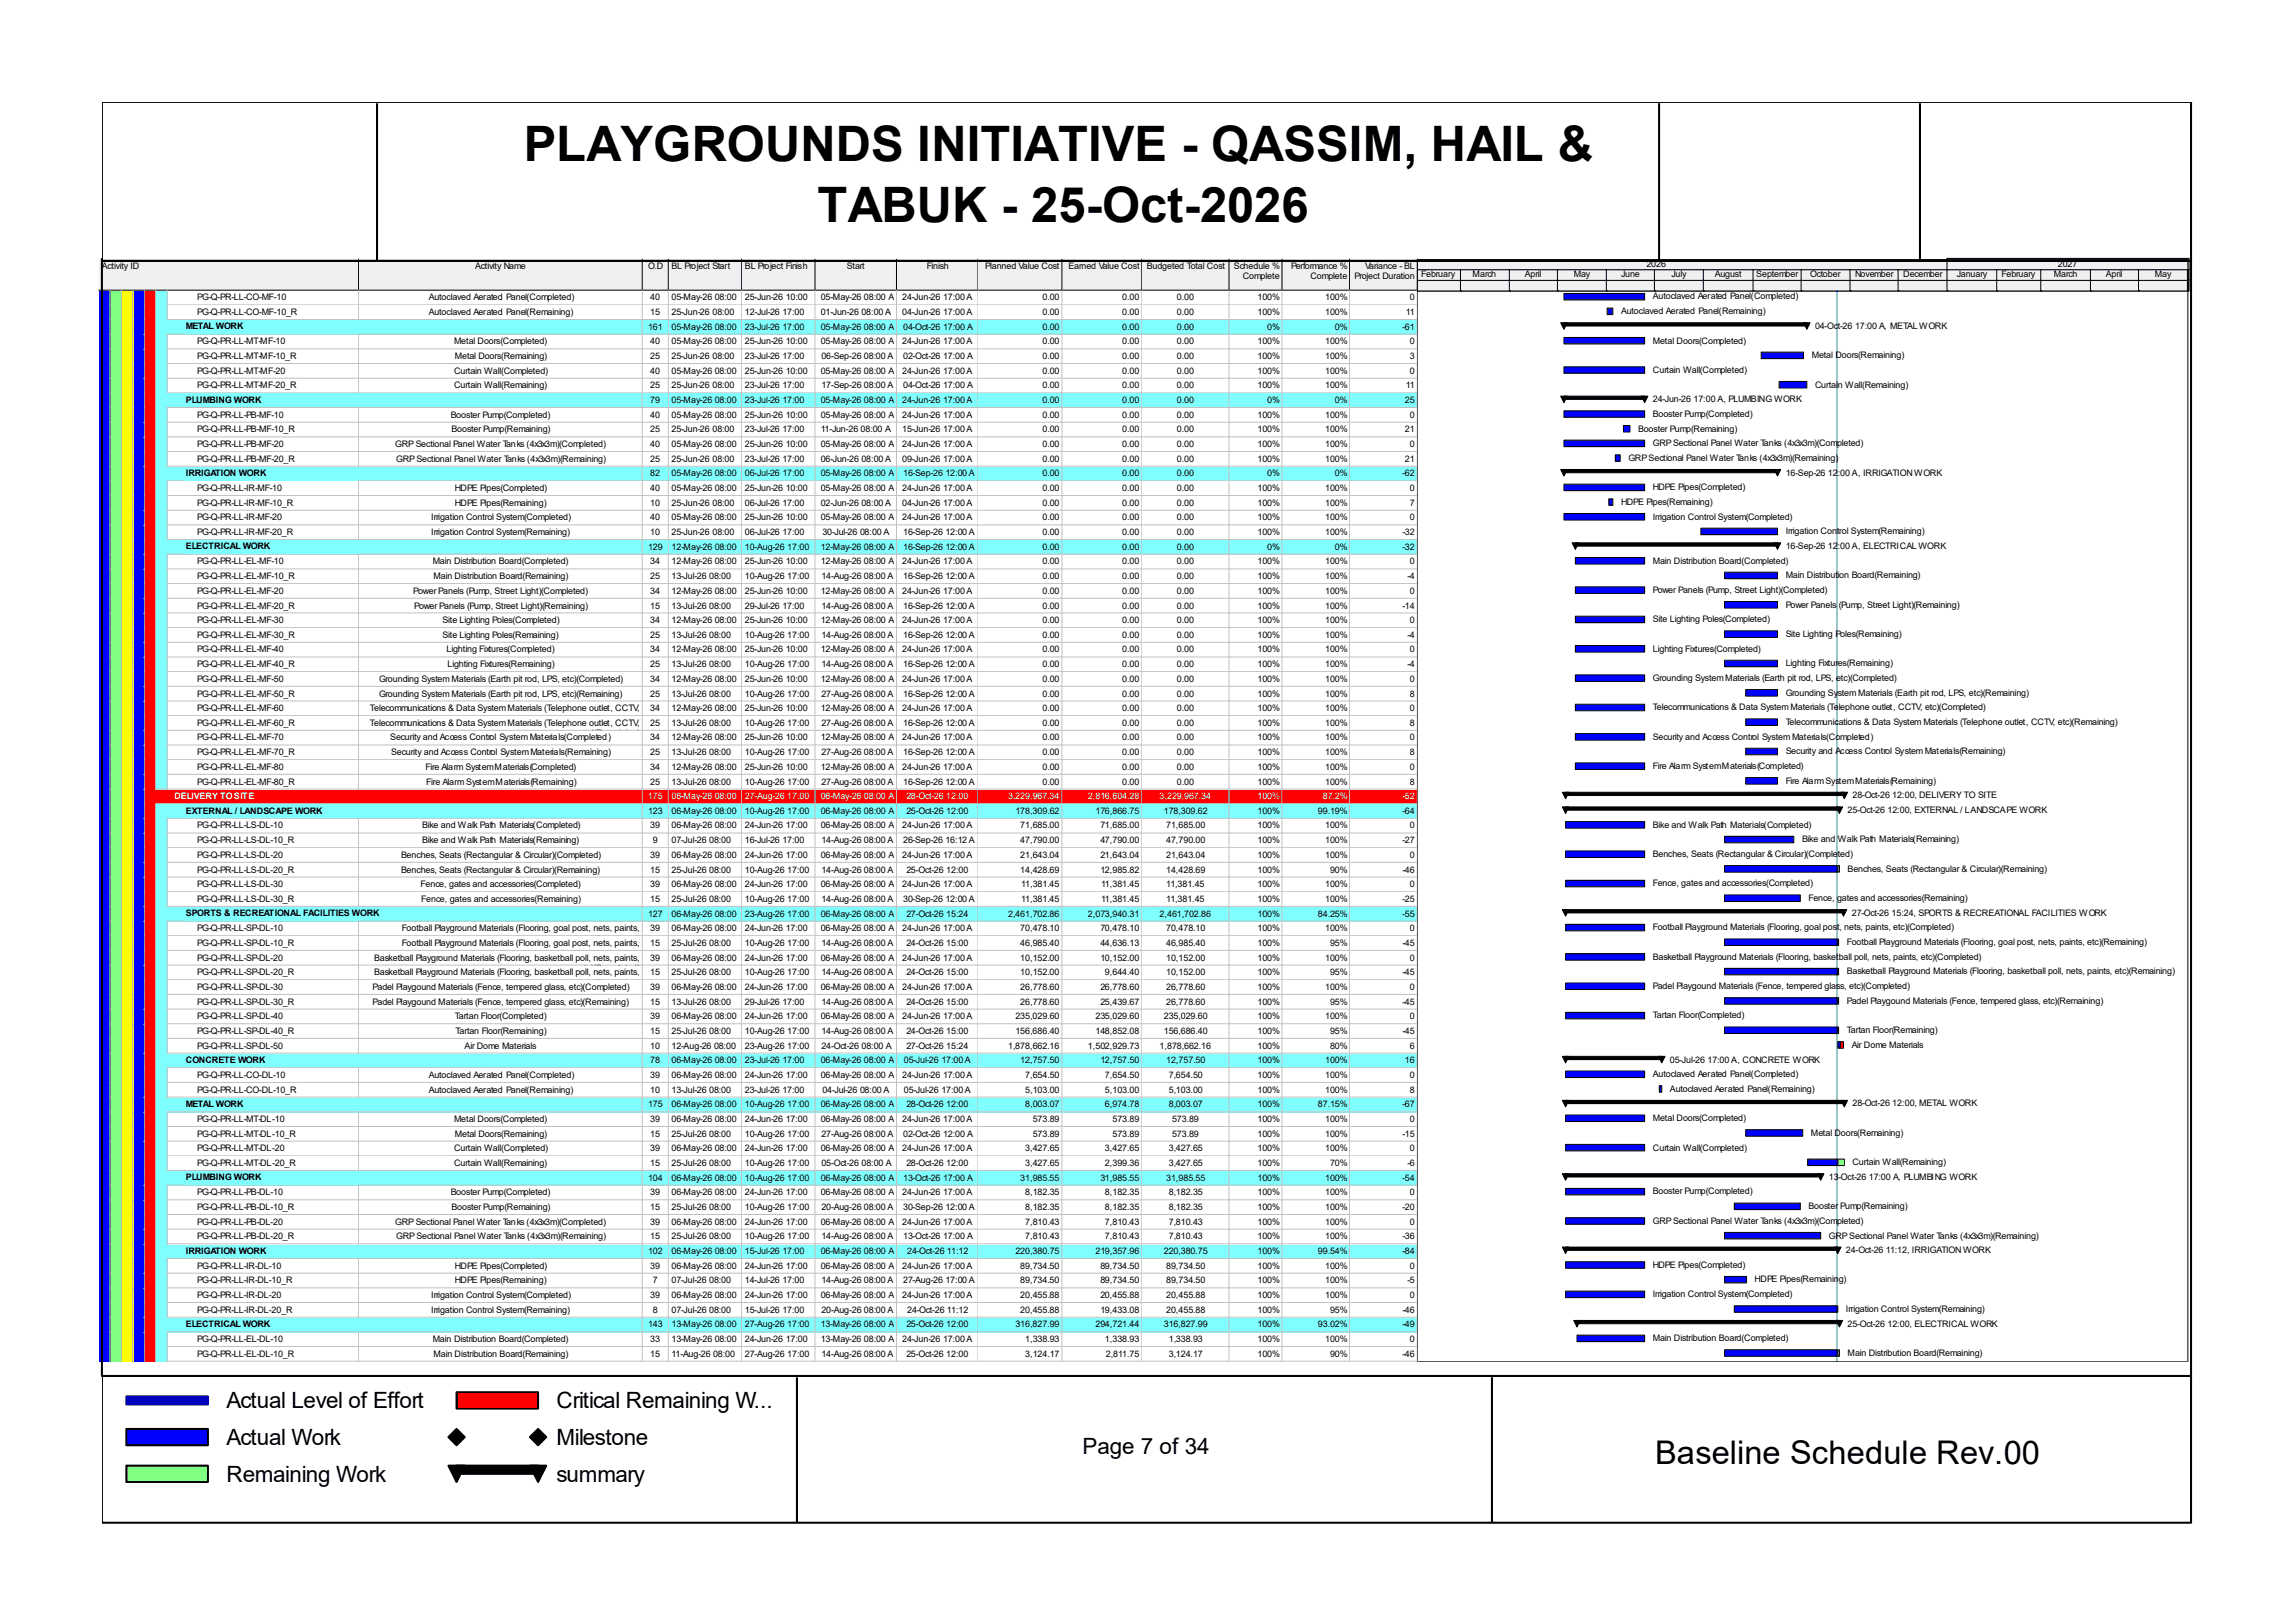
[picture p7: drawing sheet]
<svg xmlns="http://www.w3.org/2000/svg" width="297mm" height="210mm" viewBox="0 0 297 210" stroke-linecap="round" stroke-linejoin="round" font-family="sans-serif">
<defs><g id="words">
<g font-size="6.3">
<text x="67.8" y="20.8">PLAYGROUNDS INITIATIVE - QASSIM, HAIL &amp;</text>
<text x="105.8" y="28.7">TABUK - 25-Oct-2026</text>
</g>
<text font-size="4.2" x="214.2" y="189.4">Baseline Schedule Rev.00</text>
<g font-size="2.9">
<text x="29.3" y="182.2">Actual Level of Effort</text>
<text x="72" y="182.2">Critical Remaining W...</text>
<text x="29.3" y="187">Actual Work</text>
<text x="29.3" y="191.8">Remaining Work</text>
<text x="72" y="187">Milestone</text>
<text x="72" y="191.8">summary</text>
<text x="140.1" y="188.1">Page 7 of 34</text>
</g>
<g font-size="1.2">
<text x="13.2" y="34.8">Activity ID</text>
<text x="61.5" y="34.8">Activity Name</text>
<text x="83.9" y="34.8">O.D</text>
<text x="86.9" y="34.8">BL Project Start</text>
<text x="96.4" y="34.8">BL Project Finish</text>
<text x="109.6" y="34.8">Start</text>
<text x="119.9" y="34.8">Finish</text>
<text x="127.5" y="34.8">Planned Value Cost</text>
<text x="138.3" y="34.8">Earned Value Cost</text>
<text x="148.4" y="34.8">Budgeted Total Cost</text>
<text x="159.7" y="34.8">Schedule %</text>
<text x="167.1" y="34.8">Performance %</text>
<text x="176.7" y="34.8">Variance - BL</text>
<text x="183.9" y="35.9">February</text>
<text x="190.6" y="35.9">March</text>
<text x="197.4" y="35.9">April</text>
<text x="203.7" y="35.9">May</text>
<text x="209.8" y="35.9">June</text>
<text x="213.1" y="34.5">2026</text>
<text x="216.3" y="35.9">July</text>
<text x="221.9" y="35.9">August</text>
<text x="227.3" y="35.9">September</text>
<text x="234.3" y="35.9">October</text>
<text x="240.1" y="35.9">November</text>
<text x="246.3" y="35.9">December</text>
<text x="253.2" y="35.9">January</text>
<text x="259" y="35.9">February</text>
<text x="265.8" y="35.9">March</text>
<text x="266.3" y="34.5">2027</text>
<text x="272.5" y="35.9">April</text>
<text x="278.8" y="35.9">May</text>
<text x="25.5" y="38.9">PG-Q-PR-LL-CO-MF-10</text>
<text x="25.5" y="40.8">PG-Q-PR-LL-CO-MF-10_R</text>
<text x="55.5" y="38.9">Autoclaved Aerated Panel(Completed)</text>
<text x="55.5" y="40.8">Autoclaved Aerated Panel(Remaining)</text>
<text x="84.2" y="38.9">40</text>
<text x="84.2" y="40.8">15</text>
<text x="86.9" y="38.9">05-May-26 08:00</text>
<text x="86.9" y="40.8">25-Jun-26 08:00</text>
<text x="96.4" y="38.9">25-Jun-26 10:00</text>
<text x="96.4" y="40.8">12-Jul-26 17:00</text>
<text x="106.2" y="38.9">05-May-26 08:00 A</text>
<text x="106.2" y="40.8">01-Jun-26 08:00 A</text>
<text x="116.8" y="38.9">24-Jun-26 17:00 A</text>
<text x="116.8" y="40.8">04-Jun-26 17:00 A</text>
<text x="134.9" y="38.9">0.00</text>
<text x="134.9" y="40.8">0.00</text>
<text x="145.2" y="38.9">0.00</text>
<text x="145.2" y="40.8">0.00</text>
<text x="152.3" y="38.9">0.00</text>
<text x="152.3" y="40.8">0.00</text>
<text x="160.9" y="36.1">Complete</text>
<text x="162.7" y="38.9">100%</text>
<text x="162.7" y="40.8">100%</text>
<text x="169.6" y="36.1">Complete</text>
<text x="171.5" y="38.9">100%</text>
<text x="171.5" y="40.8">100%</text>
<text x="175.3" y="36.1">Project Duration</text>
<text x="181.9" y="40.8">11</text>
<text x="182.5" y="38.9">0</text>
<text x="209.8" y="40.6">Autoclaved Aerated Panel(Remaining)</text>
<text x="213.9" y="38.7">Autoclaved Aerated Panel(Completed)</text>
<text x="24" y="42.6">METAL WORK</text>
<text x="25.5" y="44.6">PG-Q-PR-LL-MT-MF-10</text>
<text x="25.5" y="46.4">PG-Q-PR-LL-MT-MF-10_R</text>
<text x="58.8" y="44.6">Metal Doors(Completed)</text>
<text x="58.8" y="46.4">Metal Doors(Remaining)</text>
<text x="83.9" y="42.7">161</text>
<text x="84.2" y="44.6">40</text>
<text x="84.2" y="46.4">25</text>
<text x="86.9" y="42.7">05-May-26 08:00</text>
<text x="86.9" y="44.6">05-May-26 08:00</text>
<text x="86.9" y="46.4">25-Jun-26 08:00</text>
<text x="96.4" y="42.7">23-Jul-26 17:00</text>
<text x="96.4" y="44.6">25-Jun-26 10:00</text>
<text x="96.4" y="46.4">23-Jul-26 17:00</text>
<text x="106.2" y="42.7">05-May-26 08:00 A</text>
<text x="106.2" y="44.6">05-May-26 08:00 A</text>
<text x="106.3" y="46.4">06-Sep-26 08:00 A</text>
<text x="116.8" y="44.6">24-Jun-26 17:00 A</text>
<text x="116.9" y="42.7">04-Oct-26 17:00 A</text>
<text x="116.9" y="46.4">02-Oct-26 17:00 A</text>
<text x="134.9" y="42.7">0.00</text>
<text x="134.9" y="44.6">0.00</text>
<text x="134.9" y="46.4">0.00</text>
<text x="145.2" y="42.7">0.00</text>
<text x="145.2" y="44.6">0.00</text>
<text x="145.2" y="46.4">0.00</text>
<text x="152.3" y="42.7">0.00</text>
<text x="152.3" y="44.6">0.00</text>
<text x="152.3" y="46.4">0.00</text>
<text x="162.7" y="44.6">100%</text>
<text x="162.7" y="46.4">100%</text>
<text x="164" y="42.7">0%</text>
<text x="171.5" y="44.6">100%</text>
<text x="171.5" y="46.4">100%</text>
<text x="172.8" y="42.7">0%</text>
<text x="181.5" y="42.7">-61</text>
<text x="182.5" y="44.6">0</text>
<text x="182.5" y="46.4">3</text>
<text x="213.9" y="44.4">Metal Doors(Completed)</text>
<text x="234.5" y="46.4">Metal Doors(Remaining)</text>
<text x="234.9" y="42.5">04-Oct-26 17:00 A, METAL WORK</text>
<text x="24" y="52.1">PLUMBING WORK</text>
<text x="25.5" y="48.3">PG-Q-PR-LL-MT-MF-20</text>
<text x="25.5" y="50.2">PG-Q-PR-LL-MT-MF-20_R</text>
<text x="58.8" y="48.3">Curtain Wall(Completed)</text>
<text x="58.8" y="50.2">Curtain Wall(Remaining)</text>
<text x="84.2" y="48.3">40</text>
<text x="84.2" y="50.2">25</text>
<text x="84.2" y="52.2">79</text>
<text x="86.9" y="48.3">05-May-26 08:00</text>
<text x="86.9" y="50.2">25-Jun-26 08:00</text>
<text x="86.9" y="52.2">05-May-26 08:00</text>
<text x="96.4" y="48.3">25-Jun-26 10:00</text>
<text x="96.4" y="50.2">23-Jul-26 17:00</text>
<text x="96.4" y="52.2">23-Jul-26 17:00</text>
<text x="106.2" y="48.3">05-May-26 08:00 A</text>
<text x="106.2" y="52.2">05-May-26 08:00 A</text>
<text x="106.3" y="50.2">17-Sep-26 08:00 A</text>
<text x="116.8" y="48.3">24-Jun-26 17:00 A</text>
<text x="116.8" y="52.2">24-Jun-26 17:00 A</text>
<text x="116.9" y="50.2">04-Oct-26 17:00 A</text>
<text x="134.9" y="48.3">0.00</text>
<text x="134.9" y="50.2">0.00</text>
<text x="134.9" y="52.2">0.00</text>
<text x="145.2" y="48.3">0.00</text>
<text x="145.2" y="50.2">0.00</text>
<text x="145.2" y="52.2">0.00</text>
<text x="152.3" y="48.3">0.00</text>
<text x="152.3" y="50.2">0.00</text>
<text x="152.3" y="52.2">0.00</text>
<text x="162.7" y="48.3">100%</text>
<text x="162.7" y="50.2">100%</text>
<text x="164" y="52.2">0%</text>
<text x="171.5" y="48.3">100%</text>
<text x="171.5" y="50.2">100%</text>
<text x="172.8" y="52.2">0%</text>
<text x="181.8" y="52.2">25</text>
<text x="181.9" y="50.2">11</text>
<text x="182.5" y="48.3">0</text>
<text x="213.9" y="48.3">Curtain Wall(Completed)</text>
<text x="213.9" y="52">24-Jun-26 17:00 A, PLUMBING WORK</text>
<text x="213.9" y="53.9">Booster Pump(Completed)</text>
<text x="234.9" y="50.2">Curtain Wall(Remaining)</text>
<text x="25.5" y="54.1">PG-Q-PR-LL-PB-MF-10</text>
<text x="25.5" y="56">PG-Q-PR-LL-PB-MF-10_R</text>
<text x="25.5" y="57.8">PG-Q-PR-LL-PB-MF-20</text>
<text x="25.5" y="59.7">PG-Q-PR-LL-PB-MF-20_R</text>
<text x="51.1" y="57.8">GRP Sectional Panel Water Tanks (4x3x3m)(Completed)</text>
<text x="51.3" y="59.7">GRP Sectional Panel Water Tanks (4x3x3m)(Remaining)</text>
<text x="58.3" y="54.1">Booster Pump(Completed)</text>
<text x="58.4" y="56">Booster Pump(Remaining)</text>
<text x="84.2" y="54.1">40</text>
<text x="84.2" y="56">25</text>
<text x="84.2" y="57.8">40</text>
<text x="84.2" y="59.7">25</text>
<text x="86.9" y="54.1">05-May-26 08:00</text>
<text x="86.9" y="56">25-Jun-26 08:00</text>
<text x="86.9" y="57.8">05-May-26 08:00</text>
<text x="86.9" y="59.7">25-Jun-26 08:00</text>
<text x="96.4" y="54.1">25-Jun-26 10:00</text>
<text x="96.4" y="56">23-Jul-26 17:00</text>
<text x="96.4" y="57.8">25-Jun-26 10:00</text>
<text x="96.4" y="59.7">23-Jul-26 17:00</text>
<text x="106.2" y="54.1">05-May-26 08:00 A</text>
<text x="106.2" y="56">11-Jun-26 08:00 A</text>
<text x="106.2" y="57.8">05-May-26 08:00 A</text>
<text x="106.2" y="59.7">06-Jun-26 08:00 A</text>
<text x="116.8" y="54.1">24-Jun-26 17:00 A</text>
<text x="116.8" y="56">15-Jun-26 17:00 A</text>
<text x="116.8" y="57.8">24-Jun-26 17:00 A</text>
<text x="116.8" y="59.7">09-Jun-26 17:00 A</text>
<text x="134.9" y="54.1">0.00</text>
<text x="134.9" y="56">0.00</text>
<text x="134.9" y="57.8">0.00</text>
<text x="134.9" y="59.7">0.00</text>
<text x="145.2" y="54.1">0.00</text>
<text x="145.2" y="56">0.00</text>
<text x="145.2" y="57.8">0.00</text>
<text x="145.2" y="59.7">0.00</text>
<text x="152.3" y="54.1">0.00</text>
<text x="152.3" y="56">0.00</text>
<text x="152.3" y="57.8">0.00</text>
<text x="152.3" y="59.7">0.00</text>
<text x="162.7" y="54.1">100%</text>
<text x="162.7" y="56">100%</text>
<text x="162.7" y="57.8">100%</text>
<text x="162.7" y="59.7">100%</text>
<text x="171.5" y="54.1">100%</text>
<text x="171.5" y="56">100%</text>
<text x="171.5" y="57.8">100%</text>
<text x="171.5" y="59.7">100%</text>
<text x="181.8" y="56">21</text>
<text x="181.8" y="59.7">21</text>
<text x="182.5" y="54.1">0</text>
<text x="182.5" y="57.8">0</text>
<text x="210.7" y="59.6">GRP Sectional Panel Water Tanks (4x3x3m)(Remaining)</text>
<text x="212" y="55.8">Booster Pump(Remaining)</text>
<text x="213.9" y="57.7">GRP Sectional Panel Water Tanks (4x3x3m)(Completed)</text>
<text x="24" y="61.6">IRRIGATION WORK</text>
<text x="25.5" y="63.5">PG-Q-PR-LL-IR-MF-10</text>
<text x="25.5" y="65.4">PG-Q-PR-LL-IR-MF-10_R</text>
<text x="58.8" y="63.5">HDPE Pipes(Completed)</text>
<text x="58.8" y="65.4">HDPE Pipes(Remaining)</text>
<text x="84.2" y="61.6">82</text>
<text x="84.2" y="63.5">40</text>
<text x="84.2" y="65.4">10</text>
<text x="86.9" y="61.6">05-May-26 08:00</text>
<text x="86.9" y="63.5">05-May-26 08:00</text>
<text x="86.9" y="65.4">25-Jun-26 08:00</text>
<text x="96.4" y="61.6">06-Jul-26 17:00</text>
<text x="96.4" y="63.5">25-Jun-26 10:00</text>
<text x="96.4" y="65.4">06-Jul-26 17:00</text>
<text x="106.2" y="61.6">05-May-26 08:00 A</text>
<text x="106.2" y="63.5">05-May-26 08:00 A</text>
<text x="106.2" y="65.4">02-Jun-26 08:00 A</text>
<text x="116.8" y="63.5">24-Jun-26 17:00 A</text>
<text x="116.8" y="65.4">04-Jun-26 17:00 A</text>
<text x="116.9" y="61.6">16-Sep-26 12:00 A</text>
<text x="134.9" y="61.6">0.00</text>
<text x="134.9" y="63.5">0.00</text>
<text x="134.9" y="65.4">0.00</text>
<text x="145.2" y="61.6">0.00</text>
<text x="145.2" y="63.5">0.00</text>
<text x="145.2" y="65.4">0.00</text>
<text x="152.3" y="61.6">0.00</text>
<text x="152.3" y="63.5">0.00</text>
<text x="152.3" y="65.4">0.00</text>
<text x="162.7" y="63.5">100%</text>
<text x="162.7" y="65.4">100%</text>
<text x="164" y="61.6">0%</text>
<text x="171.5" y="63.5">100%</text>
<text x="171.5" y="65.4">100%</text>
<text x="172.8" y="61.6">0%</text>
<text x="181.5" y="61.6">-62</text>
<text x="182.5" y="63.5">0</text>
<text x="182.5" y="65.4">7</text>
<text x="209.8" y="65.3">HDPE Pipes(Remaining)</text>
<text x="213.9" y="63.4">HDPE Pipes(Completed)</text>
<text x="231.1" y="61.6">16-Sep-26 12:00 A, IRRIGATION WORK</text>
<text x="24" y="71.1">ELECTRICAL WORK</text>
<text x="25.5" y="67.4">PG-Q-PR-LL-IR-MF-20</text>
<text x="25.5" y="69.3">PG-Q-PR-LL-IR-MF-20_R</text>
<text x="55.8" y="67.4">Irrigation Control System(Completed)</text>
<text x="55.8" y="69.3">Irrigation Control System(Remaining)</text>
<text x="83.9" y="71.1">129</text>
<text x="84.2" y="67.4">40</text>
<text x="84.2" y="69.3">10</text>
<text x="86.9" y="67.4">05-May-26 08:00</text>
<text x="86.9" y="69.3">25-Jun-26 08:00</text>
<text x="86.9" y="71.1">12-May-26 08:00</text>
<text x="96.4" y="67.4">25-Jun-26 10:00</text>
<text x="96.4" y="69.3">06-Jul-26 17:00</text>
<text x="96.4" y="71.1">10-Aug-26 17:00</text>
<text x="106.2" y="67.4">05-May-26 08:00 A</text>
<text x="106.2" y="71.1">12-May-26 08:00 A</text>
<text x="106.4" y="69.3">30-Jul-26 08:00 A</text>
<text x="116.8" y="67.4">24-Jun-26 17:00 A</text>
<text x="116.9" y="69.3">16-Sep-26 12:00 A</text>
<text x="116.9" y="71.1">16-Sep-26 12:00 A</text>
<text x="134.9" y="67.4">0.00</text>
<text x="134.9" y="69.3">0.00</text>
<text x="134.9" y="71.1">0.00</text>
<text x="145.2" y="67.4">0.00</text>
<text x="145.2" y="69.3">0.00</text>
<text x="145.2" y="71.1">0.00</text>
<text x="152.3" y="67.4">0.00</text>
<text x="152.3" y="69.3">0.00</text>
<text x="152.3" y="71.1">0.00</text>
<text x="162.7" y="67.4">100%</text>
<text x="162.7" y="69.3">100%</text>
<text x="164" y="71.1">0%</text>
<text x="171.5" y="67.4">100%</text>
<text x="171.5" y="69.3">100%</text>
<text x="172.8" y="71.1">0%</text>
<text x="181.5" y="69.3">-32</text>
<text x="181.5" y="71.1">-32</text>
<text x="182.5" y="67.4">0</text>
<text x="213.9" y="67.2">Irrigation Control System(Completed)</text>
<text x="231.1" y="69.1">Irrigation Control System(Remaining)</text>
<text x="231.1" y="71">16-Sep-26 12:00 A, ELECTRICAL WORK</text>
<text x="25.5" y="73">PG-Q-PR-LL-EL-MF-10</text>
<text x="25.5" y="74.9">PG-Q-PR-LL-EL-MF-10_R</text>
<text x="25.5" y="76.8">PG-Q-PR-LL-EL-MF-20</text>
<text x="53.5" y="76.8">Power Panels (Pump, Street Light)(Completed)</text>
<text x="56" y="73">Main Distribution Board(Completed)</text>
<text x="56.1" y="74.9">Main Distribution Board(Remaining)</text>
<text x="84.2" y="73">34</text>
<text x="84.2" y="74.9">25</text>
<text x="84.2" y="76.8">34</text>
<text x="86.9" y="73">12-May-26 08:00</text>
<text x="86.9" y="74.9">13-Jul-26 08:00</text>
<text x="86.9" y="76.8">12-May-26 08:00</text>
<text x="96.4" y="73">25-Jun-26 10:00</text>
<text x="96.4" y="74.9">10-Aug-26 17:00</text>
<text x="96.4" y="76.8">25-Jun-26 10:00</text>
<text x="106.2" y="73">12-May-26 08:00 A</text>
<text x="106.2" y="76.8">12-May-26 08:00 A</text>
<text x="106.3" y="74.9">14-Aug-26 08:00 A</text>
<text x="116.8" y="73">24-Jun-26 17:00 A</text>
<text x="116.8" y="76.8">24-Jun-26 17:00 A</text>
<text x="116.9" y="74.9">16-Sep-26 12:00 A</text>
<text x="134.9" y="73">0.00</text>
<text x="134.9" y="74.9">0.00</text>
<text x="134.9" y="76.8">0.00</text>
<text x="145.2" y="73">0.00</text>
<text x="145.2" y="74.9">0.00</text>
<text x="145.2" y="76.8">0.00</text>
<text x="152.3" y="73">0.00</text>
<text x="152.3" y="74.9">0.00</text>
<text x="152.3" y="76.8">0.00</text>
<text x="162.7" y="73">100%</text>
<text x="162.7" y="74.9">100%</text>
<text x="162.7" y="76.8">100%</text>
<text x="171.5" y="73">100%</text>
<text x="171.5" y="74.9">100%</text>
<text x="171.5" y="76.8">100%</text>
<text x="182.2" y="74.9">-4</text>
<text x="182.5" y="73">0</text>
<text x="182.5" y="76.8">0</text>
<text x="213.9" y="72.9">Main Distribution Board(Completed)</text>
<text x="213.9" y="76.7">Power Panels (Pump, Street Light)(Completed)</text>
<text x="231.1" y="74.8">Main Distribution Board(Remaining)</text>
<text x="25.5" y="78.7">PG-Q-PR-LL-EL-MF-20_R</text>
<text x="25.5" y="80.6">PG-Q-PR-LL-EL-MF-30</text>
<text x="25.5" y="82.5">PG-Q-PR-LL-EL-MF-30_R</text>
<text x="53.6" y="78.7">Power Panels (Pump, Street Light)(Remaining)</text>
<text x="57.3" y="80.6">Site Lighting Poles(Completed)</text>
<text x="57.3" y="82.5">Site Lighting Poles(Remaining)</text>
<text x="84.2" y="78.7">15</text>
<text x="84.2" y="80.6">34</text>
<text x="84.2" y="82.5">25</text>
<text x="86.9" y="78.7">13-Jul-26 08:00</text>
<text x="86.9" y="80.6">12-May-26 08:00</text>
<text x="86.9" y="82.5">13-Jul-26 08:00</text>
<text x="96.4" y="78.7">29-Jul-26 17:00</text>
<text x="96.4" y="80.6">25-Jun-26 10:00</text>
<text x="96.4" y="82.5">10-Aug-26 17:00</text>
<text x="106.2" y="80.6">12-May-26 08:00 A</text>
<text x="106.3" y="78.7">14-Aug-26 08:00 A</text>
<text x="106.3" y="82.5">14-Aug-26 08:00 A</text>
<text x="116.8" y="80.6">24-Jun-26 17:00 A</text>
<text x="116.9" y="78.7">16-Sep-26 12:00 A</text>
<text x="116.9" y="82.5">16-Sep-26 12:00 A</text>
<text x="134.9" y="78.7">0.00</text>
<text x="134.9" y="80.6">0.00</text>
<text x="134.9" y="82.5">0.00</text>
<text x="145.2" y="78.7">0.00</text>
<text x="145.2" y="80.6">0.00</text>
<text x="145.2" y="82.5">0.00</text>
<text x="152.3" y="78.7">0.00</text>
<text x="152.3" y="80.6">0.00</text>
<text x="152.3" y="82.5">0.00</text>
<text x="162.7" y="78.7">100%</text>
<text x="162.7" y="80.6">100%</text>
<text x="162.7" y="82.5">100%</text>
<text x="171.5" y="78.7">100%</text>
<text x="171.5" y="80.6">100%</text>
<text x="171.5" y="82.5">100%</text>
<text x="181.5" y="78.7">-14</text>
<text x="182.2" y="82.5">-4</text>
<text x="182.5" y="80.6">0</text>
<text x="213.9" y="80.5">Site Lighting Poles(Completed)</text>
<text x="231.1" y="78.6">Power Panels (Pump, Street Light)(Remaining)</text>
<text x="231.1" y="82.4">Site Lighting Poles(Remaining)</text>
<text x="25.5" y="84.4">PG-Q-PR-LL-EL-MF-40</text>
<text x="25.5" y="86.3">PG-Q-PR-LL-EL-MF-40_R</text>
<text x="25.5" y="88.2">PG-Q-PR-LL-EL-MF-50</text>
<text x="49.1" y="88.2">Grounding System Materials (Earth pit rod, LPS, etc)(Completed)</text>
<text x="57.8" y="84.4">Lighting Fixtures(Completed)</text>
<text x="57.9" y="86.3">Lighting Fixtures(Remaining)</text>
<text x="84.2" y="84.4">34</text>
<text x="84.2" y="86.3">25</text>
<text x="84.2" y="88.2">34</text>
<text x="86.9" y="84.4">12-May-26 08:00</text>
<text x="86.9" y="86.3">13-Jul-26 08:00</text>
<text x="86.9" y="88.2">12-May-26 08:00</text>
<text x="96.4" y="84.4">25-Jun-26 10:00</text>
<text x="96.4" y="86.3">10-Aug-26 17:00</text>
<text x="96.4" y="88.2">25-Jun-26 10:00</text>
<text x="106.2" y="84.4">12-May-26 08:00 A</text>
<text x="106.2" y="88.2">12-May-26 08:00 A</text>
<text x="106.3" y="86.3">14-Aug-26 08:00 A</text>
<text x="116.8" y="84.4">24-Jun-26 17:00 A</text>
<text x="116.8" y="88.2">24-Jun-26 17:00 A</text>
<text x="116.9" y="86.3">16-Sep-26 12:00 A</text>
<text x="134.9" y="84.4">0.00</text>
<text x="134.9" y="86.3">0.00</text>
<text x="134.9" y="88.2">0.00</text>
<text x="145.2" y="84.4">0.00</text>
<text x="145.2" y="86.3">0.00</text>
<text x="145.2" y="88.2">0.00</text>
<text x="152.3" y="84.4">0.00</text>
<text x="152.3" y="86.3">0.00</text>
<text x="152.3" y="88.2">0.00</text>
<text x="162.7" y="84.4">100%</text>
<text x="162.7" y="86.3">100%</text>
<text x="162.7" y="88.2">100%</text>
<text x="171.5" y="84.4">100%</text>
<text x="171.5" y="86.3">100%</text>
<text x="171.5" y="88.2">100%</text>
<text x="182.2" y="86.3">-4</text>
<text x="182.5" y="84.4">0</text>
<text x="182.5" y="88.2">0</text>
<text x="213.9" y="84.3">Lighting Fixtures(Completed)</text>
<text x="213.9" y="88.1">Grounding System Materials (Earth pit rod, LPS, etc)(Completed)</text>
<text x="231.1" y="86.2">Lighting Fixtures(Remaining)</text>
<text x="25.5" y="90.1">PG-Q-PR-LL-EL-MF-50_R</text>
<text x="25.5" y="92">PG-Q-PR-LL-EL-MF-60</text>
<text x="25.5" y="93.9">PG-Q-PR-LL-EL-MF-60_R</text>
<text x="25.5" y="95.8">PG-Q-PR-LL-EL-MF-70</text>
<text x="47.9" y="92">Telecommunications &amp; Data System Materials (Telephone outlet, CCTV,</text>
<text x="47.9" y="93.9">Telecommunications &amp; Data System Materials (Telephone outlet, CCTV,</text>
<text x="49.1" y="90.1">Grounding System Materials (Earth pit rod, LPS, etc)(Remaining)</text>
<text x="50.5" y="95.8">Security and Access Control System Materials(Completed)</text>
<text x="75" y="93.4">etc)(Completed)</text>
<text x="75.1" y="95.3">etc)(Remaining)</text>
<text x="84.2" y="90.1">25</text>
<text x="84.2" y="92">34</text>
<text x="84.2" y="93.9">25</text>
<text x="84.2" y="95.8">34</text>
<text x="86.9" y="90.1">13-Jul-26 08:00</text>
<text x="86.9" y="92">12-May-26 08:00</text>
<text x="86.9" y="93.9">13-Jul-26 08:00</text>
<text x="86.9" y="95.8">12-May-26 08:00</text>
<text x="96.4" y="90.1">10-Aug-26 17:00</text>
<text x="96.4" y="92">25-Jun-26 10:00</text>
<text x="96.4" y="93.9">10-Aug-26 17:00</text>
<text x="96.4" y="95.8">25-Jun-26 10:00</text>
<text x="106.2" y="92">12-May-26 08:00 A</text>
<text x="106.2" y="95.8">12-May-26 08:00 A</text>
<text x="106.3" y="90.1">27-Aug-26 08:00 A</text>
<text x="106.3" y="93.9">27-Aug-26 08:00 A</text>
<text x="116.8" y="92">24-Jun-26 17:00 A</text>
<text x="116.8" y="95.8">24-Jun-26 17:00 A</text>
<text x="116.9" y="90.1">16-Sep-26 12:00 A</text>
<text x="116.9" y="93.9">16-Sep-26 12:00 A</text>
<text x="134.9" y="90.1">0.00</text>
<text x="134.9" y="92">0.00</text>
<text x="134.9" y="93.9">0.00</text>
<text x="134.9" y="95.8">0.00</text>
<text x="145.2" y="90.1">0.00</text>
<text x="145.2" y="92">0.00</text>
<text x="145.2" y="93.9">0.00</text>
<text x="145.2" y="95.8">0.00</text>
<text x="152.3" y="90.1">0.00</text>
<text x="152.3" y="92">0.00</text>
<text x="152.3" y="93.9">0.00</text>
<text x="152.3" y="95.8">0.00</text>
<text x="162.7" y="90.1">100%</text>
<text x="162.7" y="92">100%</text>
<text x="162.7" y="93.9">100%</text>
<text x="162.7" y="95.8">100%</text>
<text x="171.5" y="90.1">100%</text>
<text x="171.5" y="92">100%</text>
<text x="171.5" y="93.9">100%</text>
<text x="171.5" y="95.8">100%</text>
<text x="182.5" y="90.1">8</text>
<text x="182.5" y="92">0</text>
<text x="182.5" y="93.9">8</text>
<text x="182.5" y="95.8">0</text>
<text x="213.9" y="91.9">Telecommunications &amp; Data System Materials (Telephone outlet, CCTV, etc)(Completed)</text>
<text x="213.9" y="95.7">Security and Access Control System Materials(Completed)</text>
<text x="231.1" y="90">Grounding System Materials (Earth pit rod, LPS, etc)(Remaining)</text>
<text x="231.1" y="93.8">Telecommunications &amp; Data System Materials (Telephone outlet, CCTV, etc)(Remaining)</text>
<text x="25.5" y="97.7">PG-Q-PR-LL-EL-MF-70_R</text>
<text x="25.5" y="99.6">PG-Q-PR-LL-EL-MF-80</text>
<text x="25.5" y="101.5">PG-Q-PR-LL-EL-MF-80_R</text>
<text x="50.6" y="97.7">Security and Access Control System Materials(Remaining)</text>
<text x="55.1" y="99.6">Fire Alarm System Materials(Completed)</text>
<text x="55.2" y="101.5">Fire Alarm System Materials(Remaining)</text>
<text x="84.2" y="97.7">25</text>
<text x="84.2" y="99.6">34</text>
<text x="84.2" y="101.5">25</text>
<text x="86.9" y="97.7">13-Jul-26 08:00</text>
<text x="86.9" y="99.6">12-May-26 08:00</text>
<text x="86.9" y="101.5">13-Jul-26 08:00</text>
<text x="96.4" y="97.7">10-Aug-26 17:00</text>
<text x="96.4" y="99.6">25-Jun-26 10:00</text>
<text x="96.4" y="101.5">10-Aug-26 17:00</text>
<text x="106.2" y="99.6">12-May-26 08:00 A</text>
<text x="106.3" y="97.7">27-Aug-26 08:00 A</text>
<text x="106.3" y="101.5">27-Aug-26 08:00 A</text>
<text x="116.8" y="99.6">24-Jun-26 17:00 A</text>
<text x="116.9" y="97.7">16-Sep-26 12:00 A</text>
<text x="116.9" y="101.5">16-Sep-26 12:00 A</text>
<text x="134.9" y="97.7">0.00</text>
<text x="134.9" y="99.6">0.00</text>
<text x="134.9" y="101.5">0.00</text>
<text x="145.2" y="97.7">0.00</text>
<text x="145.2" y="99.6">0.00</text>
<text x="145.2" y="101.5">0.00</text>
<text x="152.3" y="97.7">0.00</text>
<text x="152.3" y="99.6">0.00</text>
<text x="152.3" y="101.5">0.00</text>
<text x="162.7" y="97.7">100%</text>
<text x="162.7" y="99.6">100%</text>
<text x="162.7" y="101.5">100%</text>
<text x="171.5" y="97.7">100%</text>
<text x="171.5" y="99.6">100%</text>
<text x="171.5" y="101.5">100%</text>
<text x="182.5" y="97.7">8</text>
<text x="182.5" y="99.6">0</text>
<text x="182.5" y="101.5">8</text>
<text x="213.9" y="99.5">Fire Alarm System Materials(Completed)</text>
<text x="231.1" y="97.6">Security and Access Control System Materials(Remaining)</text>
<text x="231.1" y="101.4">Fire Alarm System Materials(Remaining)</text>
<text x="24" y="105.3">EXTERNAL / LANDSCAPE WORK</text>
<text x="25.5" y="107.2">PG-Q-PR-LL-LS-DL-10</text>
<text x="54.7" y="107.2">Bike and Walk Path Materials(Completed)</text>
<text x="83.9" y="105.3">123</text>
<text x="84.2" y="107.2">39</text>
<text x="86.9" y="105.3">06-May-26 08:00</text>
<text x="86.9" y="107.2">06-May-26 08:00</text>
<text x="96.4" y="105.3">10-Aug-26 17:00</text>
<text x="96.4" y="107.2">24-Jun-26 17:00</text>
<text x="106.2" y="105.3">06-May-26 08:00 A</text>
<text x="106.2" y="107.2">06-May-26 08:00 A</text>
<text x="116.8" y="107.2">24-Jun-26 17:00 A</text>
<text x="117.3" y="105.3">25-Oct-26 12:00</text>
<text x="131.4" y="105.3">178,309.62</text>
<text x="132" y="107.2">71,685.00</text>
<text x="141.8" y="105.3">176,866.75</text>
<text x="142.4" y="107.2">71,685.00</text>
<text x="150.6" y="105.3">178,309.62</text>
<text x="150.9" y="107.2">71,685.00</text>
<text x="162.7" y="105.3">100%</text>
<text x="162.7" y="107.2">100%</text>
<text x="170.6" y="105.3">99.19%</text>
<text x="171.5" y="107.2">100%</text>
<text x="181.5" y="105.3">-64</text>
<text x="182.5" y="107.2">0</text>
<text x="213.9" y="107.1">Bike and Walk Path Materials(Completed)</text>
<text x="239.1" y="105.2">25-Oct-26 12:00, EXTERNAL / LANDSCAPE WORK</text>
<text x="239.7" y="103.3">28-Oct-26 12:00, DELIVERY TO SITE</text>
<text x="25.5" y="109.1">PG-Q-PR-LL-LS-DL-10_R</text>
<text x="25.5" y="111">PG-Q-PR-LL-LS-DL-20</text>
<text x="25.5" y="112.9">PG-Q-PR-LL-LS-DL-20_R</text>
<text x="51.9" y="111">Benches, Seats (Rectangular &amp; Circular)(Completed)</text>
<text x="51.9" y="112.9">Benches, Seats (Rectangular &amp; Circular)(Remaining)</text>
<text x="54.7" y="109.1">Bike and Walk Path Materials(Remaining)</text>
<text x="84.2" y="111">39</text>
<text x="84.2" y="112.9">15</text>
<text x="84.5" y="109.1">9</text>
<text x="86.9" y="109.1">07-Jul-26 08:00</text>
<text x="86.9" y="111">06-May-26 08:00</text>
<text x="86.9" y="112.9">25-Jul-26 08:00</text>
<text x="96.4" y="109.1">16-Jul-26 17:00</text>
<text x="96.4" y="111">24-Jun-26 17:00</text>
<text x="96.4" y="112.9">10-Aug-26 17:00</text>
<text x="106.2" y="111">06-May-26 08:00 A</text>
<text x="106.3" y="109.1">14-Aug-26 08:00 A</text>
<text x="106.3" y="112.9">14-Aug-26 08:00 A</text>
<text x="116.8" y="111">24-Jun-26 17:00 A</text>
<text x="116.9" y="109.1">26-Sep-26 16:12 A</text>
<text x="117.3" y="112.9">25-Oct-26 12:00</text>
<text x="132" y="109.1">47,790.00</text>
<text x="132" y="111">21,643.04</text>
<text x="132" y="112.9">14,428.69</text>
<text x="142.4" y="109.1">47,790.00</text>
<text x="142.4" y="111">21,643.04</text>
<text x="142.4" y="112.9">12,985.82</text>
<text x="150.9" y="109.1">47,790.00</text>
<text x="150.9" y="111">21,643.04</text>
<text x="150.9" y="112.9">14,428.69</text>
<text x="162.7" y="109.1">100%</text>
<text x="162.7" y="111">100%</text>
<text x="162.7" y="112.9">100%</text>
<text x="171.5" y="109.1">100%</text>
<text x="171.5" y="111">100%</text>
<text x="172.1" y="112.9">90%</text>
<text x="181.5" y="109.1">-27</text>
<text x="181.5" y="112.9">-46</text>
<text x="182.5" y="111">0</text>
<text x="213.9" y="110.9">Benches, Seats (Rectangular &amp; Circular)(Completed)</text>
<text x="233.2" y="109">Bike and Walk Path Materials(Remaining)</text>
<text x="239.1" y="112.8">Benches, Seats (Rectangular &amp; Circular)(Remaining)</text>
<text x="24" y="118.6">SPORTS &amp; RECREATIONAL FACILITIES WORK</text>
<text x="25.5" y="114.8">PG-Q-PR-LL-LS-DL-30</text>
<text x="25.5" y="116.7">PG-Q-PR-LL-LS-DL-30_R</text>
<text x="54.4" y="114.8">Fence, gates and accessories(Completed)</text>
<text x="54.5" y="116.7">Fence, gates and accessories(Remaining)</text>
<text x="83.9" y="118.6">127</text>
<text x="84.2" y="114.8">39</text>
<text x="84.2" y="116.7">15</text>
<text x="86.9" y="114.8">06-May-26 08:00</text>
<text x="86.9" y="116.7">25-Jul-26 08:00</text>
<text x="86.9" y="118.6">06-May-26 08:00</text>
<text x="96.4" y="114.8">24-Jun-26 17:00</text>
<text x="96.4" y="116.7">10-Aug-26 17:00</text>
<text x="96.4" y="118.6">23-Aug-26 17:00</text>
<text x="106.2" y="114.8">06-May-26 08:00 A</text>
<text x="106.2" y="118.6">06-May-26 08:00 A</text>
<text x="106.3" y="116.7">14-Aug-26 08:00 A</text>
<text x="116.8" y="114.8">24-Jun-26 17:00 A</text>
<text x="116.9" y="116.7">30-Sep-26 12:00 A</text>
<text x="117.3" y="118.6">27-Oct-26 15:24</text>
<text x="130.5" y="118.6">2,461,702.86</text>
<text x="132.2" y="114.8">11,381.45</text>
<text x="132.2" y="116.7">11,381.45</text>
<text x="140.8" y="118.6">2,073,940.31</text>
<text x="142.5" y="114.8">11,381.45</text>
<text x="142.5" y="116.7">11,381.45</text>
<text x="150.1" y="118.6">2,461,702.86</text>
<text x="150.9" y="114.8">11,381.45</text>
<text x="150.9" y="116.7">11,381.45</text>
<text x="162.7" y="114.8">100%</text>
<text x="162.7" y="116.7">100%</text>
<text x="162.7" y="118.6">100%</text>
<text x="170.6" y="118.6">84.25%</text>
<text x="171.5" y="114.8">100%</text>
<text x="171.5" y="116.7">100%</text>
<text x="181.5" y="116.7">-25</text>
<text x="181.5" y="118.6">-55</text>
<text x="182.5" y="114.8">0</text>
<text x="213.9" y="114.7">Fence, gates and accessories(Completed)</text>
<text x="234.1" y="116.6">Fence, gates and accessories(Remaining)</text>
<text x="239.6" y="118.5">27-Oct-26 15:24, SPORTS &amp; RECREATIONAL FACILITIES WORK</text>
<text x="25.5" y="120.5">PG-Q-PR-LL-SP-DL-10</text>
<text x="25.5" y="122.4">PG-Q-PR-LL-SP-DL-10_R</text>
<text x="25.5" y="124.3">PG-Q-PR-LL-SP-DL-20</text>
<text x="48.4" y="124.3">Basketball Playground Materials (Flooring, basketball poll, nets, paints,</text>
<text x="52" y="120.5">Football Playground Materials (Flooring, goal post, nets, paints,</text>
<text x="52" y="122.4">Football Playground Materials (Flooring, goal post, nets, paints,</text>
<text x="75" y="121.9">etc)(Completed)</text>
<text x="75" y="125.6">etc)(Completed)</text>
<text x="75.1" y="123.8">etc)(Remaining)</text>
<text x="84.2" y="120.5">39</text>
<text x="84.2" y="122.4">15</text>
<text x="84.2" y="124.3">39</text>
<text x="86.9" y="120.5">06-May-26 08:00</text>
<text x="86.9" y="122.4">25-Jul-26 08:00</text>
<text x="86.9" y="124.3">06-May-26 08:00</text>
<text x="96.4" y="120.5">24-Jun-26 17:00</text>
<text x="96.4" y="122.4">10-Aug-26 17:00</text>
<text x="96.4" y="124.3">24-Jun-26 17:00</text>
<text x="106.2" y="120.5">06-May-26 08:00 A</text>
<text x="106.2" y="124.3">06-May-26 08:00 A</text>
<text x="106.3" y="122.4">14-Aug-26 08:00 A</text>
<text x="116.8" y="120.5">24-Jun-26 17:00 A</text>
<text x="116.8" y="124.3">24-Jun-26 17:00 A</text>
<text x="117.3" y="122.4">24-Oct-26 15:00</text>
<text x="132" y="120.5">70,478.10</text>
<text x="132" y="122.4">46,985.40</text>
<text x="132" y="124.3">10,152.00</text>
<text x="142.4" y="120.5">70,478.10</text>
<text x="142.4" y="122.4">44,636.13</text>
<text x="142.4" y="124.3">10,152.00</text>
<text x="150.9" y="120.5">70,478.10</text>
<text x="150.9" y="122.4">46,985.40</text>
<text x="150.9" y="124.3">10,152.00</text>
<text x="162.7" y="120.5">100%</text>
<text x="162.7" y="122.4">100%</text>
<text x="162.7" y="124.3">100%</text>
<text x="171.5" y="120.5">100%</text>
<text x="171.5" y="124.3">100%</text>
<text x="172.1" y="122.4">95%</text>
<text x="181.5" y="122.4">-45</text>
<text x="182.5" y="120.5">0</text>
<text x="182.5" y="124.3">0</text>
<text x="213.9" y="120.4">Football Playground Materials (Flooring, goal post, nets, paints, etc)(Completed)</text>
<text x="213.9" y="124.2">Basketball Playground Materials (Flooring, basketball poll, nets, paints, etc)(Completed)</text>
<text x="239" y="122.3">Football Playground Materials (Flooring, goal post, nets, paints, etc)(Remaining)</text>
<text x="25.5" y="126.2">PG-Q-PR-LL-SP-DL-20_R</text>
<text x="25.5" y="128.1">PG-Q-PR-LL-SP-DL-30</text>
<text x="25.5" y="130">PG-Q-PR-LL-SP-DL-30_R</text>
<text x="25.5" y="131.9">PG-Q-PR-LL-SP-DL-40</text>
<text x="48.2" y="128.1">Padel Playgound Materials (Fence, tempered glass, etc)(Completed)</text>
<text x="48.2" y="130">Padel Playgound Materials (Fence, tempered glass, etc)(Remaining)</text>
<text x="48.4" y="126.2">Basketball Playground Materials (Flooring, basketball poll, nets, paints,</text>
<text x="58.8" y="131.9">Tartan Floor(Completed)</text>
<text x="75.1" y="127.6">etc)(Remaining)</text>
<text x="84.2" y="126.2">15</text>
<text x="84.2" y="128.1">39</text>
<text x="84.2" y="130">15</text>
<text x="84.2" y="131.9">39</text>
<text x="86.9" y="126.2">25-Jul-26 08:00</text>
<text x="86.9" y="128.1">06-May-26 08:00</text>
<text x="86.9" y="130">13-Jul-26 08:00</text>
<text x="86.9" y="131.9">06-May-26 08:00</text>
<text x="96.4" y="126.2">10-Aug-26 17:00</text>
<text x="96.4" y="128.1">24-Jun-26 17:00</text>
<text x="96.4" y="130">29-Jul-26 17:00</text>
<text x="96.4" y="131.9">24-Jun-26 17:00</text>
<text x="106.2" y="128.1">06-May-26 08:00 A</text>
<text x="106.2" y="131.9">06-May-26 08:00 A</text>
<text x="106.3" y="126.2">14-Aug-26 08:00 A</text>
<text x="106.3" y="130">14-Aug-26 08:00 A</text>
<text x="116.8" y="128.1">24-Jun-26 17:00 A</text>
<text x="116.8" y="131.9">24-Jun-26 17:00 A</text>
<text x="117.3" y="126.2">24-Oct-26 15:00</text>
<text x="117.3" y="130">24-Oct-26 15:00</text>
<text x="131.4" y="131.9">235,029.60</text>
<text x="132" y="126.2">10,152.00</text>
<text x="132" y="128.1">26,778.60</text>
<text x="132" y="130">26,778.60</text>
<text x="141.8" y="131.9">235,029.60</text>
<text x="142.4" y="128.1">26,778.60</text>
<text x="142.4" y="130">25,439.67</text>
<text x="143" y="126.2">9,644.40</text>
<text x="150.6" y="131.9">235,029.60</text>
<text x="150.9" y="126.2">10,152.00</text>
<text x="150.9" y="128.1">26,778.60</text>
<text x="150.9" y="130">26,778.60</text>
<text x="162.7" y="126.2">100%</text>
<text x="162.7" y="128.1">100%</text>
<text x="162.7" y="130">100%</text>
<text x="162.7" y="131.9">100%</text>
<text x="171.5" y="128.1">100%</text>
<text x="171.5" y="131.9">100%</text>
<text x="172.1" y="126.2">95%</text>
<text x="172.1" y="130">95%</text>
<text x="181.5" y="126.2">-45</text>
<text x="181.5" y="130">-45</text>
<text x="182.5" y="128.1">0</text>
<text x="182.5" y="131.9">0</text>
<text x="213.9" y="128">Padel Playgound Materials (Fence, tempered glass, etc)(Completed)</text>
<text x="213.9" y="131.8">Tartan Floor(Completed)</text>
<text x="239" y="126.1">Basketball Playground Materials (Flooring, basketball poll, nets, paints, etc)(Remaining)</text>
<text x="239" y="129.9">Padel Playgound Materials (Fence, tempered glass, etc)(Remaining)</text>
<text x="24" y="137.5">CONCRETE WORK</text>
<text x="25.5" y="133.8">PG-Q-PR-LL-SP-DL-40_R</text>
<text x="25.5" y="135.7">PG-Q-PR-LL-SP-DL-50</text>
<text x="59" y="133.8">Tartan Floor(Remaining)</text>
<text x="60.1" y="135.7">Air Dome Materials</text>
<text x="84.2" y="133.8">15</text>
<text x="84.2" y="135.7">10</text>
<text x="84.2" y="137.6">78</text>
<text x="86.9" y="133.8">25-Jul-26 08:00</text>
<text x="86.9" y="135.7">12-Aug-26 08:00</text>
<text x="86.9" y="137.6">06-May-26 08:00</text>
<text x="96.4" y="133.8">10-Aug-26 17:00</text>
<text x="96.4" y="135.7">23-Aug-26 17:00</text>
<text x="96.4" y="137.6">23-Jul-26 17:00</text>
<text x="106.2" y="137.6">06-May-26 08:00 A</text>
<text x="106.3" y="133.8">14-Aug-26 08:00 A</text>
<text x="106.3" y="135.7">24-Oct-26 08:00 A</text>
<text x="117" y="137.6">05-Jul-26 17:00 A</text>
<text x="117.3" y="133.8">24-Oct-26 15:00</text>
<text x="117.3" y="135.7">27-Oct-26 15:24</text>
<text x="130.5" y="135.7">1,878,662.16</text>
<text x="131.4" y="133.8">156,686.40</text>
<text x="132" y="137.6">12,757.50</text>
<text x="140.8" y="135.7">1,502,929.73</text>
<text x="141.8" y="133.8">148,852.08</text>
<text x="142.4" y="137.6">12,757.50</text>
<text x="150.1" y="135.7">1,878,662.16</text>
<text x="150.6" y="133.8">156,686.40</text>
<text x="150.9" y="137.6">12,757.50</text>
<text x="162.7" y="133.8">100%</text>
<text x="162.7" y="135.7">100%</text>
<text x="162.7" y="137.6">100%</text>
<text x="171.5" y="137.6">100%</text>
<text x="172.1" y="133.8">95%</text>
<text x="172.1" y="135.7">80%</text>
<text x="181.5" y="133.8">-45</text>
<text x="181.8" y="137.6">16</text>
<text x="182.5" y="135.7">6</text>
<text x="216.1" y="137.5">05-Jul-26 17:00 A, CONCRETE WORK</text>
<text x="239" y="133.7">Tartan Floor(Remaining)</text>
<text x="239.6" y="135.6">Air Dome Materials</text>
<text x="24" y="143.3">METAL WORK</text>
<text x="25.5" y="139.5">PG-Q-PR-LL-CO-DL-10</text>
<text x="25.5" y="141.4">PG-Q-PR-LL-CO-DL-10_R</text>
<text x="55.5" y="139.5">Autoclaved Aerated Panel(Completed)</text>
<text x="55.5" y="141.4">Autoclaved Aerated Panel(Remaining)</text>
<text x="83.9" y="143.3">175</text>
<text x="84.2" y="139.5">39</text>
<text x="84.2" y="141.4">10</text>
<text x="86.9" y="139.5">06-May-26 08:00</text>
<text x="86.9" y="141.4">13-Jul-26 08:00</text>
<text x="86.9" y="143.3">06-May-26 08:00</text>
<text x="96.4" y="139.5">24-Jun-26 17:00</text>
<text x="96.4" y="141.4">23-Jul-26 17:00</text>
<text x="96.4" y="143.3">10-Aug-26 17:00</text>
<text x="106.2" y="139.5">06-May-26 08:00 A</text>
<text x="106.2" y="143.3">06-May-26 08:00 A</text>
<text x="106.4" y="141.4">04-Jul-26 08:00 A</text>
<text x="116.8" y="139.5">24-Jun-26 17:00 A</text>
<text x="117" y="141.4">05-Jul-26 17:00 A</text>
<text x="117.3" y="143.3">28-Oct-26 12:00</text>
<text x="132.7" y="139.5">7,654.50</text>
<text x="132.7" y="141.4">5,103.00</text>
<text x="132.7" y="143.3">8,003.07</text>
<text x="143" y="139.5">7,654.50</text>
<text x="143" y="141.4">5,103.00</text>
<text x="143" y="143.3">6,974.78</text>
<text x="151.3" y="139.5">7,654.50</text>
<text x="151.3" y="141.4">5,103.00</text>
<text x="151.3" y="143.3">8,003.07</text>
<text x="162.7" y="139.5">100%</text>
<text x="162.7" y="141.4">100%</text>
<text x="162.7" y="143.3">100%</text>
<text x="170.6" y="143.3">87.15%</text>
<text x="171.5" y="139.5">100%</text>
<text x="171.5" y="141.4">100%</text>
<text x="181.5" y="143.3">-67</text>
<text x="182.5" y="139.5">0</text>
<text x="182.5" y="141.4">8</text>
<text x="213.9" y="139.4">Autoclaved Aerated Panel(Completed)</text>
<text x="216.1" y="141.3">Autoclaved Aerated Panel(Remaining)</text>
<text x="239.7" y="143.2">28-Oct-26 12:00, METAL WORK</text>
<text x="25.5" y="145.2">PG-Q-PR-LL-MT-DL-10</text>
<text x="25.5" y="147.1">PG-Q-PR-LL-MT-DL-10_R</text>
<text x="25.5" y="149">PG-Q-PR-LL-MT-DL-20</text>
<text x="58.8" y="145.2">Metal Doors(Completed)</text>
<text x="58.8" y="149">Curtain Wall(Completed)</text>
<text x="58.8" y="147.1">Metal Doors(Remaining)</text>
<text x="84.2" y="145.2">39</text>
<text x="84.2" y="147.1">15</text>
<text x="84.2" y="149">39</text>
<text x="86.9" y="145.2">06-May-26 08:00</text>
<text x="86.9" y="147.1">25-Jul-26 08:00</text>
<text x="86.9" y="149">06-May-26 08:00</text>
<text x="96.4" y="145.2">24-Jun-26 17:00</text>
<text x="96.4" y="147.1">10-Aug-26 17:00</text>
<text x="96.4" y="149">24-Jun-26 17:00</text>
<text x="106.2" y="145.2">06-May-26 08:00 A</text>
<text x="106.2" y="149">06-May-26 08:00 A</text>
<text x="106.3" y="147.1">27-Aug-26 08:00 A</text>
<text x="116.8" y="145.2">24-Jun-26 17:00 A</text>
<text x="116.8" y="149">24-Jun-26 17:00 A</text>
<text x="116.9" y="147.1">02-Oct-26 12:00 A</text>
<text x="132.7" y="149">3,427.65</text>
<text x="133.6" y="145.2">573.89</text>
<text x="133.6" y="147.1">573.89</text>
<text x="143" y="149">3,427.65</text>
<text x="144" y="145.2">573.89</text>
<text x="144" y="147.1">573.89</text>
<text x="151.3" y="149">3,427.65</text>
<text x="151.7" y="145.2">573.89</text>
<text x="151.7" y="147.1">573.89</text>
<text x="162.7" y="145.2">100%</text>
<text x="162.7" y="147.1">100%</text>
<text x="162.7" y="149">100%</text>
<text x="171.5" y="145.2">100%</text>
<text x="171.5" y="147.1">100%</text>
<text x="171.5" y="149">100%</text>
<text x="181.5" y="147.1">-15</text>
<text x="182.5" y="145.2">0</text>
<text x="182.5" y="149">0</text>
<text x="213.9" y="145.1">Metal Doors(Completed)</text>
<text x="213.9" y="148.9">Curtain Wall(Completed)</text>
<text x="234.4" y="147">Metal Doors(Remaining)</text>
<text x="24" y="152.7">PLUMBING WORK</text>
<text x="25.5" y="150.9">PG-Q-PR-LL-MT-DL-20_R</text>
<text x="25.5" y="154.7">PG-Q-PR-LL-PB-DL-10</text>
<text x="58.3" y="154.7">Booster Pump(Completed)</text>
<text x="58.8" y="150.9">Curtain Wall(Remaining)</text>
<text x="83.9" y="152.8">104</text>
<text x="84.2" y="150.9">15</text>
<text x="84.2" y="154.7">39</text>
<text x="86.9" y="150.9">25-Jul-26 08:00</text>
<text x="86.9" y="152.8">06-May-26 08:00</text>
<text x="86.9" y="154.7">06-May-26 08:00</text>
<text x="96.4" y="150.9">10-Aug-26 17:00</text>
<text x="96.4" y="152.8">10-Aug-26 17:00</text>
<text x="96.4" y="154.7">24-Jun-26 17:00</text>
<text x="106.2" y="152.8">06-May-26 08:00 A</text>
<text x="106.2" y="154.7">06-May-26 08:00 A</text>
<text x="106.3" y="150.9">05-Oct-26 08:00 A</text>
<text x="116.8" y="154.7">24-Jun-26 17:00 A</text>
<text x="116.9" y="152.8">13-Oct-26 17:00 A</text>
<text x="117.3" y="150.9">28-Oct-26 12:00</text>
<text x="132" y="152.8">31,985.55</text>
<text x="132.7" y="150.9">3,427.65</text>
<text x="132.7" y="154.7">8,182.35</text>
<text x="142.4" y="152.8">31,985.55</text>
<text x="143" y="150.9">2,399.36</text>
<text x="143" y="154.7">8,182.35</text>
<text x="150.9" y="152.8">31,985.55</text>
<text x="151.3" y="150.9">3,427.65</text>
<text x="151.3" y="154.7">8,182.35</text>
<text x="162.7" y="150.9">100%</text>
<text x="162.7" y="152.8">100%</text>
<text x="162.7" y="154.7">100%</text>
<text x="171.5" y="152.8">100%</text>
<text x="171.5" y="154.7">100%</text>
<text x="172.1" y="150.9">70%</text>
<text x="181.5" y="152.8">-54</text>
<text x="182.2" y="150.9">-6</text>
<text x="182.5" y="154.7">0</text>
<text x="213.9" y="154.6">Booster Pump(Completed)</text>
<text x="236.7" y="152.7">13-Oct-26 17:00 A, PLUMBING WORK</text>
<text x="239.7" y="150.7">Curtain Wall(Remaining)</text>
<text x="25.5" y="156.5">PG-Q-PR-LL-PB-DL-10_R</text>
<text x="25.5" y="158.5">PG-Q-PR-LL-PB-DL-20</text>
<text x="25.5" y="160.4">PG-Q-PR-LL-PB-DL-20_R</text>
<text x="51.1" y="158.5">GRP Sectional Panel Water Tanks (4x3x3m)(Completed)</text>
<text x="51.3" y="160.4">GRP Sectional Panel Water Tanks (4x3x3m)(Remaining)</text>
<text x="58.4" y="156.5">Booster Pump(Remaining)</text>
<text x="84.2" y="156.5">15</text>
<text x="84.2" y="158.5">39</text>
<text x="84.2" y="160.4">15</text>
<text x="86.9" y="156.5">25-Jul-26 08:00</text>
<text x="86.9" y="158.5">06-May-26 08:00</text>
<text x="86.9" y="160.4">25-Jul-26 08:00</text>
<text x="96.4" y="156.5">10-Aug-26 17:00</text>
<text x="96.4" y="158.5">24-Jun-26 17:00</text>
<text x="96.4" y="160.4">10-Aug-26 17:00</text>
<text x="106.2" y="158.5">06-May-26 08:00 A</text>
<text x="106.3" y="156.5">20-Aug-26 08:00 A</text>
<text x="106.3" y="160.4">14-Aug-26 08:00 A</text>
<text x="116.8" y="158.5">24-Jun-26 17:00 A</text>
<text x="116.9" y="156.5">30-Sep-26 12:00 A</text>
<text x="116.9" y="160.4">13-Oct-26 17:00 A</text>
<text x="132.7" y="156.5">8,182.35</text>
<text x="132.7" y="158.5">7,810.43</text>
<text x="132.7" y="160.4">7,810.43</text>
<text x="143" y="156.5">8,182.35</text>
<text x="143" y="158.5">7,810.43</text>
<text x="143" y="160.4">7,810.43</text>
<text x="151.3" y="156.5">8,182.35</text>
<text x="151.3" y="158.5">7,810.43</text>
<text x="151.3" y="160.4">7,810.43</text>
<text x="162.7" y="156.5">100%</text>
<text x="162.7" y="158.5">100%</text>
<text x="162.7" y="160.4">100%</text>
<text x="171.5" y="156.5">100%</text>
<text x="171.5" y="158.5">100%</text>
<text x="171.5" y="160.4">100%</text>
<text x="181.5" y="156.5">-20</text>
<text x="181.5" y="160.4">-36</text>
<text x="182.5" y="158.5">0</text>
<text x="213.9" y="158.4">GRP Sectional Panel Water Tanks (4x3x3m)(Completed)</text>
<text x="234.1" y="156.5">Booster Pump(Remaining)</text>
<text x="236.7" y="160.3">GRP Sectional Panel Water Tanks (4x3x3m)(Remaining)</text>
<text x="24" y="162.2">IRRIGATION WORK</text>
<text x="25.5" y="164.2">PG-Q-PR-LL-IR-DL-10</text>
<text x="25.5" y="166.1">PG-Q-PR-LL-IR-DL-10_R</text>
<text x="25.5" y="168">PG-Q-PR-LL-IR-DL-20</text>
<text x="55.8" y="168">Irrigation Control System(Completed)</text>
<text x="58.8" y="164.2">HDPE Pipes(Completed)</text>
<text x="58.8" y="166.1">HDPE Pipes(Remaining)</text>
<text x="83.9" y="162.3">102</text>
<text x="84.2" y="164.2">39</text>
<text x="84.2" y="168">39</text>
<text x="84.5" y="166.1">7</text>
<text x="86.9" y="162.3">06-May-26 08:00</text>
<text x="86.9" y="164.2">06-May-26 08:00</text>
<text x="86.9" y="166.1">07-Jul-26 08:00</text>
<text x="86.9" y="168">06-May-26 08:00</text>
<text x="96.4" y="162.3">15-Jul-26 17:00</text>
<text x="96.4" y="164.2">24-Jun-26 17:00</text>
<text x="96.4" y="166.1">14-Jul-26 17:00</text>
<text x="96.4" y="168">24-Jun-26 17:00</text>
<text x="106.2" y="162.3">06-May-26 08:00 A</text>
<text x="106.2" y="164.2">06-May-26 08:00 A</text>
<text x="106.2" y="168">06-May-26 08:00 A</text>
<text x="106.3" y="166.1">14-Aug-26 08:00 A</text>
<text x="116.8" y="164.2">24-Jun-26 17:00 A</text>
<text x="116.8" y="168">24-Jun-26 17:00 A</text>
<text x="116.9" y="166.1">27-Aug-26 17:00 A</text>
<text x="117.4" y="162.3">24-Oct-26 11:12</text>
<text x="131.4" y="162.3">220,380.75</text>
<text x="132" y="164.2">89,734.50</text>
<text x="132" y="166.1">89,734.50</text>
<text x="132" y="168">20,455.88</text>
<text x="141.8" y="162.3">219,357.96</text>
<text x="142.4" y="164.2">89,734.50</text>
<text x="142.4" y="166.1">89,734.50</text>
<text x="142.4" y="168">20,455.88</text>
<text x="150.6" y="162.3">220,380.75</text>
<text x="150.9" y="164.2">89,734.50</text>
<text x="150.9" y="166.1">89,734.50</text>
<text x="150.9" y="168">20,455.88</text>
<text x="162.7" y="162.3">100%</text>
<text x="162.7" y="164.2">100%</text>
<text x="162.7" y="166.1">100%</text>
<text x="162.7" y="168">100%</text>
<text x="170.6" y="162.3">99.54%</text>
<text x="171.5" y="164.2">100%</text>
<text x="171.5" y="166.1">100%</text>
<text x="171.5" y="168">100%</text>
<text x="181.5" y="162.3">-84</text>
<text x="182.2" y="166.1">-5</text>
<text x="182.5" y="164.2">0</text>
<text x="182.5" y="168">0</text>
<text x="213.9" y="164">HDPE Pipes(Completed)</text>
<text x="213.9" y="167.9">Irrigation Control System(Completed)</text>
<text x="227.1" y="165.9">HDPE Pipes(Remaining)</text>
<text x="238.9" y="162.2">24-Oct-26 11:12, IRRIGATION WORK</text>
<text x="24" y="171.7">ELECTRICAL WORK</text>
<text x="25.5" y="169.8">PG-Q-PR-LL-IR-DL-20_R</text>
<text x="25.5" y="173.7">PG-Q-PR-LL-EL-DL-10</text>
<text x="55.8" y="169.8">Irrigation Control System(Remaining)</text>
<text x="56" y="173.7">Main Distribution Board(Completed)</text>
<text x="83.9" y="171.7">143</text>
<text x="84.2" y="173.7">33</text>
<text x="84.5" y="169.8">8</text>
<text x="86.9" y="169.8">07-Jul-26 08:00</text>
<text x="86.9" y="171.7">13-May-26 08:00</text>
<text x="86.9" y="173.7">13-May-26 08:00</text>
<text x="96.4" y="169.8">15-Jul-26 17:00</text>
<text x="96.4" y="171.7">27-Aug-26 17:00</text>
<text x="96.4" y="173.7">24-Jun-26 17:00</text>
<text x="106.2" y="171.7">13-May-26 08:00 A</text>
<text x="106.2" y="173.7">13-May-26 08:00 A</text>
<text x="106.3" y="169.8">20-Aug-26 08:00 A</text>
<text x="116.8" y="173.7">24-Jun-26 17:00 A</text>
<text x="117.3" y="171.7">25-Oct-26 12:00</text>
<text x="117.4" y="169.8">24-Oct-26 11:12</text>
<text x="131.4" y="171.7">316,827.99</text>
<text x="132" y="169.8">20,455.88</text>
<text x="132.7" y="173.7">1,338.93</text>
<text x="141.8" y="171.7">294,721.44</text>
<text x="142.4" y="169.8">19,433.08</text>
<text x="143" y="173.7">1,338.93</text>
<text x="150.6" y="171.7">316,827.99</text>
<text x="150.9" y="169.8">20,455.88</text>
<text x="151.3" y="173.7">1,338.93</text>
<text x="162.7" y="169.8">100%</text>
<text x="162.7" y="171.7">100%</text>
<text x="162.7" y="173.7">100%</text>
<text x="170.6" y="171.7">93.02%</text>
<text x="171.5" y="173.7">100%</text>
<text x="172.1" y="169.8">95%</text>
<text x="181.5" y="169.8">-46</text>
<text x="181.5" y="171.7">-49</text>
<text x="182.5" y="173.7">0</text>
<text x="213.9" y="173.6">Main Distribution Board(Completed)</text>
<text x="238.9" y="169.8">Irrigation Control System(Remaining)</text>
<text x="239.1" y="171.7">25-Oct-26 12:00, ELECTRICAL WORK</text>
<text x="25.5" y="175.6">PG-Q-PR-LL-EL-DL-10_R</text>
<text x="56.1" y="175.6">Main Distribution Board(Remaining)</text>
<text x="84.2" y="175.6">15</text>
<text x="86.9" y="175.6">11-Aug-26 08:00</text>
<text x="96.4" y="175.6">27-Aug-26 17:00</text>
<text x="106.3" y="175.6">14-Aug-26 08:00 A</text>
<text x="117.3" y="175.6">25-Oct-26 12:00</text>
<text x="132.7" y="175.6">3,124.17</text>
<text x="143.1" y="175.6">2,811.75</text>
<text x="151.3" y="175.6">3,124.17</text>
<text x="162.7" y="175.6">100%</text>
<text x="172.1" y="175.6">90%</text>
<text x="181.5" y="175.6">-46</text>
<text x="239.1" y="175.4">Main Distribution Board(Remaining)</text>
</g>
<g font-size="1.2" fill="#fff">
<text x="22.6" y="103.4">DELIVERY TO SITE</text>
<text x="83.9" y="103.4">175</text>
<text x="86.9" y="103.4">06-May-26 08:00</text>
<text x="96.4" y="103.4">27-Aug-26 17:00</text>
<text x="106.2" y="103.4">06-May-26 08:00 A</text>
<text x="117.3" y="103.4">28-Oct-26 12:00</text>
<text x="130.5" y="103.4">3,229,967.34</text>
<text x="140.8" y="103.4">2,816,604.28</text>
<text x="150.1" y="103.4">3,229,967.34</text>
<text x="162.7" y="103.4">100%</text>
<text x="171.2" y="103.4">87.2%</text>
<text x="181.5" y="103.4">-52</text>
</g>
</g></defs>
<path d="M12.9 33.5h33.6v4.1h-33.6z" fill="#f0f0f0"/>
<path d="M46.4 33.5v4h-33.6" fill="none" stroke="#000" stroke-width=".13"/>
<path d="M46.5 33.5h36.7v4.1h-36.7z" fill="#f0f0f0"/>
<path d="M83.1 33.5v4h-36.7" fill="none" stroke="#000" stroke-width=".13"/>
<path d="M83.2 33.5h3.4v4.1h-3.4z" fill="#f0f0f0"/>
<path d="M86.5 33.5v4h-3.4" fill="none" stroke="#000" stroke-width=".13"/>
<path d="M86.6 33.5h9.5v4.1h-9.5z" fill="#f0f0f0"/>
<path d="M96 33.5v4h-9.5" fill="none" stroke="#000" stroke-width=".13"/>
<path d="M96.1 33.5h9.5v4.1h-9.5z" fill="#f0f0f0"/>
<path d="M105.5 33.5v4h-9.5" fill="none" stroke="#000" stroke-width=".13"/>
<path d="M105.6 33.5h10.5v4.1h-10.5z" fill="#f0f0f0"/>
<path d="M116 33.5v4h-10.5" fill="none" stroke="#000" stroke-width=".13"/>
<path d="M116.1 33.5h10.6v4.1h-10.6z" fill="#f0f0f0"/>
<path d="M126.6 33.5v4h-10.6" fill="none" stroke="#000" stroke-width=".13"/>
<path d="M126.7 33.5h10.8v4.1h-10.8z" fill="#f0f0f0"/>
<path d="M137.4 33.5v4h-10.8" fill="none" stroke="#000" stroke-width=".13"/>
<path d="M137.5 33.5h10.4v4.1h-10.4z" fill="#f0f0f0"/>
<path d="M147.8 33.5v4h-10.4" fill="none" stroke="#000" stroke-width=".13"/>
<path d="M147.9 33.5h11.3v4.1h-11.3z" fill="#f0f0f0"/>
<path d="M159.1 33.5v4h-11.3" fill="none" stroke="#000" stroke-width=".13"/>
<path d="M159.2 33.5h6.8v4.1h-6.8z" fill="#f0f0f0"/>
<path d="M165.9 33.5v4h-6.8" fill="none" stroke="#000" stroke-width=".13"/>
<path d="M166 33.5h8.8v4.1h-8.8z" fill="#f0f0f0"/>
<path d="M174.7 33.5v4h-8.8" fill="none" stroke="#000" stroke-width=".13"/>
<path d="M174.8 33.5h8.7v4.1h-8.7z" fill="#f0f0f0"/>
<path d="M183.4 33.5v4h-8.7" fill="none" stroke="#000" stroke-width=".13"/>
<path d="M12.9 37.6h1.5v1.9h-1.5z" fill="#00f"/>
<path d="M14.2 37.5v2.1" fill="none" stroke="#c0c0c0" stroke-width=".13"/>
<path d="M14.4 37.6h1.4v1.9h-1.4z" fill="#80ff80"/>
<path d="M15.7 37.5v2.1" fill="none" stroke="#c0c0c0" stroke-width=".13"/>
<path d="M15.8 37.6h1.5v1.9h-1.5z" fill="#ff0"/>
<path d="M17.2 37.5v2.1" fill="none" stroke="#c0c0c0" stroke-width=".13"/>
<path d="M17.3 37.6h1.5v1.9h-1.5z" fill="#00f"/>
<path d="M18.7 37.5v2.1" fill="none" stroke="#c0c0c0" stroke-width=".13"/>
<path d="M18.8 37.6h1.4v1.9h-1.4z" fill="#f00"/>
<path d="M20.1 37.5v2.1" fill="none" stroke="#c0c0c0" stroke-width=".13"/>
<path d="M20.2 37.6h1.5v1.9h-1.5z" fill="#80ffff"/>
<path d="M21.6 37.5v2.1" fill="none" stroke="#c0c0c0" stroke-width=".13"/>
<path d="M21.7 37.6h24.8v1.9h-24.8z" fill="#fff"/>
<path d="M21.6 39.4h24.9M46.4 37.5v2.1" fill="none" stroke="#c0c0c0" stroke-width=".13"/>
<g fill="#fff">
<path d="M46.5 37.6h36.7v1.9h-36.7z"/>
<path d="M46.7 37.8h36.2v1.5h-36.2z"/>
</g>
<path d="M83.1 37.5v1.9h-36.6" fill="none" stroke="#c0c0c0" stroke-width=".13"/>
<g fill="#fff">
<path d="M83.2 37.6h3.4v1.9h-3.4z"/>
<path d="M83.4 37.8h2.9v1.5h-2.9z"/>
</g>
<path d="M86.5 37.5v1.9h-3.3" fill="none" stroke="#c0c0c0" stroke-width=".13"/>
<g fill="#fff">
<path d="M86.6 37.6h9.5v1.9h-9.5z"/>
<path d="M86.8 37.8h9v1.5h-9z"/>
</g>
<path d="M96 37.5v1.9h-9.4" fill="none" stroke="#c0c0c0" stroke-width=".13"/>
<g fill="#fff">
<path d="M96.1 37.6h9.5v1.9h-9.5z"/>
<path d="M96.3 37.8h9v1.5h-9z"/>
</g>
<path d="M105.5 37.5v1.9h-9.4" fill="none" stroke="#c0c0c0" stroke-width=".13"/>
<g fill="#fff">
<path d="M105.6 37.6h10.5v1.9h-10.5z"/>
<path d="M105.8 37.8h10v1.5h-10z"/>
</g>
<path d="M116 37.5v1.9h-10.4" fill="none" stroke="#c0c0c0" stroke-width=".13"/>
<g fill="#fff">
<path d="M116.1 37.6h10.6v1.9h-10.6z"/>
<path d="M116.3 37.8h10.1v1.5h-10.1z"/>
</g>
<path d="M126.6 37.5v1.9h-10.5" fill="none" stroke="#c0c0c0" stroke-width=".13"/>
<g fill="#fff">
<path d="M126.7 37.6h10.8v1.9h-10.8z"/>
<path d="M126.9 37.8h10.3v1.5h-10.3z"/>
</g>
<path d="M137.4 37.5v1.9h-10.7" fill="none" stroke="#c0c0c0" stroke-width=".13"/>
<g fill="#fff">
<path d="M137.5 37.6h10.4v1.9h-10.4z"/>
<path d="M137.8 37.8h9.8v1.5h-9.8z"/>
</g>
<path d="M147.8 37.5v1.9h-10.3" fill="none" stroke="#c0c0c0" stroke-width=".13"/>
<g fill="#fff">
<path d="M147.9 37.6h11.3v1.9h-11.3z"/>
<path d="M148.1 37.8h10.7v1.5h-10.7z"/>
</g>
<path d="M159.1 37.5v1.9h-11.2" fill="none" stroke="#c0c0c0" stroke-width=".13"/>
<g fill="#fff">
<path d="M159.2 37.6h6.8v1.9h-6.8z"/>
<path d="M159.4 37.8h6.3v1.5h-6.3z"/>
</g>
<path d="M165.9 37.5v1.9h-6.7" fill="none" stroke="#c0c0c0" stroke-width=".13"/>
<g fill="#fff">
<path d="M166 37.6h8.8v1.9h-8.8z"/>
<path d="M166.2 37.8h8.3v1.5h-8.3z"/>
</g>
<path d="M174.7 37.5v1.9h-8.7" fill="none" stroke="#c0c0c0" stroke-width=".13"/>
<g fill="#fff">
<path d="M174.8 37.6h8.7v1.9h-8.7z"/>
<path d="M175 37.8h8.2v1.5h-8.2z"/>
</g>
<path d="M183.4 37.5v1.9h-8.6" fill="none" stroke="#c0c0c0" stroke-width=".13"/>
<path d="M12.9 39.5h1.5v1.9h-1.5z" fill="#00f"/>
<path d="M14.2 39.4v2" fill="none" stroke="#c0c0c0" stroke-width=".13"/>
<path d="M14.4 39.5h1.4v1.9h-1.4z" fill="#80ff80"/>
<path d="M15.7 39.4v2" fill="none" stroke="#c0c0c0" stroke-width=".13"/>
<path d="M15.8 39.5h1.5v1.9h-1.5z" fill="#ff0"/>
<path d="M17.2 39.4v2" fill="none" stroke="#c0c0c0" stroke-width=".13"/>
<path d="M17.3 39.5h1.5v1.9h-1.5z" fill="#00f"/>
<path d="M18.7 39.4v2" fill="none" stroke="#c0c0c0" stroke-width=".13"/>
<path d="M18.8 39.5h1.4v1.9h-1.4z" fill="#f00"/>
<path d="M20.1 39.4v2" fill="none" stroke="#c0c0c0" stroke-width=".13"/>
<path d="M20.2 39.5h1.5v1.9h-1.5z" fill="#80ffff"/>
<path d="M21.6 39.4v2" fill="none" stroke="#c0c0c0" stroke-width=".13"/>
<path d="M21.7 39.5h24.8v1.9h-24.8z" fill="#fff"/>
<path d="M46.4 39.4v2M21.6 41.3h24.9" fill="none" stroke="#c0c0c0" stroke-width=".13"/>
<g fill="#fff">
<path d="M46.5 39.5h36.7v1.9h-36.7z"/>
<path d="M46.7 39.8h36.2v1.4h-36.2z"/>
</g>
<path d="M83.1 39.4v1.9h-36.6" fill="none" stroke="#c0c0c0" stroke-width=".13"/>
<g fill="#fff">
<path d="M83.2 39.5h3.4v1.9h-3.4z"/>
<path d="M83.4 39.8h2.9v1.4h-2.9z"/>
</g>
<path d="M86.5 39.4v1.9h-3.3" fill="none" stroke="#c0c0c0" stroke-width=".13"/>
<g fill="#fff">
<path d="M86.6 39.5h9.5v1.9h-9.5z"/>
<path d="M86.8 39.8h9v1.4h-9z"/>
</g>
<path d="M96 39.4v1.9h-9.4" fill="none" stroke="#c0c0c0" stroke-width=".13"/>
<g fill="#fff">
<path d="M96.1 39.5h9.5v1.9h-9.5z"/>
<path d="M96.3 39.8h9v1.4h-9z"/>
</g>
<path d="M105.5 39.4v1.9h-9.4" fill="none" stroke="#c0c0c0" stroke-width=".13"/>
<g fill="#fff">
<path d="M105.6 39.5h10.5v1.9h-10.5z"/>
<path d="M105.8 39.8h10v1.4h-10z"/>
</g>
<path d="M116 39.4v1.9h-10.4" fill="none" stroke="#c0c0c0" stroke-width=".13"/>
<g fill="#fff">
<path d="M116.1 39.5h10.6v1.9h-10.6z"/>
<path d="M116.3 39.8h10.1v1.4h-10.1z"/>
</g>
<path d="M126.6 39.4v1.9h-10.5" fill="none" stroke="#c0c0c0" stroke-width=".13"/>
<g fill="#fff">
<path d="M126.7 39.5h10.8v1.9h-10.8z"/>
<path d="M126.9 39.8h10.3v1.4h-10.3z"/>
</g>
<path d="M137.4 39.4v1.9h-10.7" fill="none" stroke="#c0c0c0" stroke-width=".13"/>
<g fill="#fff">
<path d="M137.5 39.5h10.4v1.9h-10.4z"/>
<path d="M137.8 39.8h9.8v1.4h-9.8z"/>
</g>
<path d="M147.8 39.4v1.9h-10.3" fill="none" stroke="#c0c0c0" stroke-width=".13"/>
<g fill="#fff">
<path d="M147.9 39.5h11.3v1.9h-11.3z"/>
<path d="M148.1 39.8h10.7v1.4h-10.7z"/>
</g>
<path d="M159.1 39.4v1.9h-11.2" fill="none" stroke="#c0c0c0" stroke-width=".13"/>
<g fill="#fff">
<path d="M159.2 39.5h6.8v1.9h-6.8z"/>
<path d="M159.4 39.8h6.3v1.4h-6.3z"/>
</g>
<path d="M165.9 39.4v1.9h-6.7" fill="none" stroke="#c0c0c0" stroke-width=".13"/>
<g fill="#fff">
<path d="M166 39.5h8.8v1.9h-8.8z"/>
<path d="M166.2 39.8h8.3v1.4h-8.3z"/>
</g>
<path d="M174.7 39.4v1.9h-8.7" fill="none" stroke="#c0c0c0" stroke-width=".13"/>
<g fill="#fff">
<path d="M174.8 39.5h8.7v1.9h-8.7z"/>
<path d="M175 39.8h8.2v1.4h-8.2z"/>
</g>
<path d="M183.4 39.4v1.9h-8.6" fill="none" stroke="#c0c0c0" stroke-width=".13"/>
<path d="M12.9 41.4h1.5v1.9h-1.5z" fill="#00f"/>
<path d="M14.2 41.3v2" fill="none" stroke="#c0c0c0" stroke-width=".13"/>
<path d="M14.4 41.4h1.4v1.9h-1.4z" fill="#80ff80"/>
<path d="M15.7 41.3v2" fill="none" stroke="#c0c0c0" stroke-width=".13"/>
<path d="M15.8 41.4h1.5v1.9h-1.5z" fill="#ff0"/>
<path d="M17.2 41.3v2" fill="none" stroke="#c0c0c0" stroke-width=".13"/>
<path d="M17.3 41.4h1.5v1.9h-1.5z" fill="#00f"/>
<path d="M18.7 41.3v2" fill="none" stroke="#c0c0c0" stroke-width=".13"/>
<path d="M18.8 41.4h1.4v1.9h-1.4z" fill="#f00"/>
<path d="M20.1 41.3v2" fill="none" stroke="#c0c0c0" stroke-width=".13"/>
<path d="M20.2 41.4h26.3v1.9h-26.3z" fill="#80ffff"/>
<path d="M21.6 43.2h24.9" fill="none" stroke="#c0c0c0" stroke-width=".13"/>
<g fill="#80ffff">
<path d="M46.5 41.4h36.7v1.9h-36.7z"/>
<path d="M24 41.7h58.9v1.4h-58.9z"/>
</g>
<path d="M83.1 41.3v1.9h-36.6" fill="none" stroke="#c0c0c0" stroke-width=".13"/>
<g fill="#80ffff">
<path d="M83.2 41.4h3.4v1.9h-3.4z"/>
<path d="M83.4 41.7h2.9v1.4h-2.9z"/>
</g>
<path d="M86.5 41.3v1.9h-3.3" fill="none" stroke="#c0c0c0" stroke-width=".13"/>
<g fill="#80ffff">
<path d="M86.6 41.4h9.5v1.9h-9.5z"/>
<path d="M86.8 41.7h9v1.4h-9z"/>
</g>
<path d="M96 41.3v1.9h-9.4" fill="none" stroke="#c0c0c0" stroke-width=".13"/>
<g fill="#80ffff">
<path d="M96.1 41.4h9.5v1.9h-9.5z"/>
<path d="M96.3 41.7h9v1.4h-9z"/>
</g>
<path d="M105.5 41.3v1.9h-9.4" fill="none" stroke="#c0c0c0" stroke-width=".13"/>
<g fill="#80ffff">
<path d="M105.6 41.4h10.5v1.9h-10.5z"/>
<path d="M105.8 41.7h10v1.4h-10z"/>
</g>
<path d="M116 41.3v1.9h-10.4" fill="none" stroke="#c0c0c0" stroke-width=".13"/>
<g fill="#80ffff">
<path d="M116.1 41.4h10.6v1.9h-10.6z"/>
<path d="M116.3 41.7h10.1v1.4h-10.1z"/>
</g>
<path d="M126.6 41.3v1.9h-10.5" fill="none" stroke="#c0c0c0" stroke-width=".13"/>
<g fill="#80ffff">
<path d="M126.7 41.4h10.8v1.9h-10.8z"/>
<path d="M126.9 41.7h10.3v1.4h-10.3z"/>
</g>
<path d="M137.4 41.3v1.9h-10.7" fill="none" stroke="#c0c0c0" stroke-width=".13"/>
<g fill="#80ffff">
<path d="M137.5 41.4h10.4v1.9h-10.4z"/>
<path d="M137.8 41.7h9.8v1.4h-9.8z"/>
</g>
<path d="M147.8 41.3v1.9h-10.3" fill="none" stroke="#c0c0c0" stroke-width=".13"/>
<g fill="#80ffff">
<path d="M147.9 41.4h11.3v1.9h-11.3z"/>
<path d="M148.1 41.7h10.7v1.4h-10.7z"/>
</g>
<path d="M159.1 41.3v1.9h-11.2" fill="none" stroke="#c0c0c0" stroke-width=".13"/>
<g fill="#80ffff">
<path d="M159.2 41.4h6.8v1.9h-6.8z"/>
<path d="M159.4 41.7h6.3v1.4h-6.3z"/>
</g>
<path d="M165.9 41.3v1.9h-6.7" fill="none" stroke="#c0c0c0" stroke-width=".13"/>
<g fill="#80ffff">
<path d="M166 41.4h8.8v1.9h-8.8z"/>
<path d="M166.2 41.7h8.3v1.4h-8.3z"/>
</g>
<path d="M174.7 41.3v1.9h-8.7" fill="none" stroke="#c0c0c0" stroke-width=".13"/>
<g fill="#80ffff">
<path d="M174.8 41.4h8.7v1.9h-8.7z"/>
<path d="M175 41.7h8.2v1.4h-8.2z"/>
</g>
<path d="M183.4 41.3v1.9h-8.6" fill="none" stroke="#c0c0c0" stroke-width=".13"/>
<path d="M12.9 43.3h1.5v2h-1.5z" fill="#00f"/>
<path d="M14.2 43.2v2" fill="none" stroke="#c0c0c0" stroke-width=".13"/>
<path d="M14.4 43.3h1.4v2h-1.4z" fill="#80ff80"/>
<path d="M15.7 43.2v2" fill="none" stroke="#c0c0c0" stroke-width=".13"/>
<path d="M15.8 43.3h1.5v2h-1.5z" fill="#ff0"/>
<path d="M17.2 43.2v2" fill="none" stroke="#c0c0c0" stroke-width=".13"/>
<path d="M17.3 43.3h1.5v2h-1.5z" fill="#00f"/>
<path d="M18.7 43.2v2" fill="none" stroke="#c0c0c0" stroke-width=".13"/>
<path d="M18.8 43.3h1.4v2h-1.4z" fill="#f00"/>
<path d="M20.1 43.2v2" fill="none" stroke="#c0c0c0" stroke-width=".13"/>
<path d="M20.2 43.3h1.5v2h-1.5z" fill="#80ffff"/>
<path d="M21.6 43.2v2" fill="none" stroke="#c0c0c0" stroke-width=".13"/>
<path d="M21.7 43.3h24.8v2h-24.8z" fill="#fff"/>
<path d="M21.6 45.1h24.9M46.4 43.2v2" fill="none" stroke="#c0c0c0" stroke-width=".13"/>
<g fill="#fff">
<path d="M46.5 43.3h36.7v2h-36.7z"/>
<path d="M46.7 43.6h36.2v1.4h-36.2z"/>
</g>
<path d="M83.1 43.2v1.9h-36.6" fill="none" stroke="#c0c0c0" stroke-width=".13"/>
<g fill="#fff">
<path d="M83.2 43.3h3.4v2h-3.4z"/>
<path d="M83.4 43.6h2.9v1.4h-2.9z"/>
</g>
<path d="M86.5 43.2v1.9h-3.3" fill="none" stroke="#c0c0c0" stroke-width=".13"/>
<g fill="#fff">
<path d="M86.6 43.3h9.5v2h-9.5z"/>
<path d="M86.8 43.6h9v1.4h-9z"/>
</g>
<path d="M96 43.2v1.9h-9.4" fill="none" stroke="#c0c0c0" stroke-width=".13"/>
<g fill="#fff">
<path d="M96.1 43.3h9.5v2h-9.5z"/>
<path d="M96.3 43.6h9v1.4h-9z"/>
</g>
<path d="M105.5 43.2v1.9h-9.4" fill="none" stroke="#c0c0c0" stroke-width=".13"/>
<g fill="#fff">
<path d="M105.6 43.3h10.5v2h-10.5z"/>
<path d="M105.8 43.6h10v1.4h-10z"/>
</g>
<path d="M116 43.2v1.9h-10.4" fill="none" stroke="#c0c0c0" stroke-width=".13"/>
<g fill="#fff">
<path d="M116.1 43.3h10.6v2h-10.6z"/>
<path d="M116.3 43.6h10.1v1.4h-10.1z"/>
</g>
<path d="M126.6 43.2v1.9h-10.5" fill="none" stroke="#c0c0c0" stroke-width=".13"/>
<g fill="#fff">
<path d="M126.7 43.3h10.8v2h-10.8z"/>
<path d="M126.9 43.6h10.3v1.4h-10.3z"/>
</g>
<path d="M137.4 43.2v1.9h-10.7" fill="none" stroke="#c0c0c0" stroke-width=".13"/>
<g fill="#fff">
<path d="M137.5 43.3h10.4v2h-10.4z"/>
<path d="M137.8 43.6h9.8v1.4h-9.8z"/>
</g>
<path d="M147.8 43.2v1.9h-10.3" fill="none" stroke="#c0c0c0" stroke-width=".13"/>
<g fill="#fff">
<path d="M147.9 43.3h11.3v2h-11.3z"/>
<path d="M148.1 43.6h10.7v1.4h-10.7z"/>
</g>
<path d="M159.1 43.2v1.9h-11.2" fill="none" stroke="#c0c0c0" stroke-width=".13"/>
<g fill="#fff">
<path d="M159.2 43.3h6.8v2h-6.8z"/>
<path d="M159.4 43.6h6.3v1.4h-6.3z"/>
</g>
<path d="M165.9 43.2v1.9h-6.7" fill="none" stroke="#c0c0c0" stroke-width=".13"/>
<g fill="#fff">
<path d="M166 43.3h8.8v2h-8.8z"/>
<path d="M166.2 43.6h8.3v1.4h-8.3z"/>
</g>
<path d="M174.7 43.2v1.9h-8.7" fill="none" stroke="#c0c0c0" stroke-width=".13"/>
<g fill="#fff">
<path d="M174.8 43.3h8.7v2h-8.7z"/>
<path d="M175 43.6h8.2v1.4h-8.2z"/>
</g>
<path d="M183.4 43.2v1.9h-8.6" fill="none" stroke="#c0c0c0" stroke-width=".13"/>
<path d="M12.9 45.3h1.5v1.9h-1.5z" fill="#00f"/>
<path d="M14.2 45.1v2" fill="none" stroke="#c0c0c0" stroke-width=".13"/>
<path d="M14.4 45.3h1.4v1.9h-1.4z" fill="#80ff80"/>
<path d="M15.7 45.1v2" fill="none" stroke="#c0c0c0" stroke-width=".13"/>
<path d="M15.8 45.3h1.5v1.9h-1.5z" fill="#ff0"/>
<path d="M17.2 45.1v2" fill="none" stroke="#c0c0c0" stroke-width=".13"/>
<path d="M17.3 45.3h1.5v1.9h-1.5z" fill="#00f"/>
<path d="M18.7 45.1v2" fill="none" stroke="#c0c0c0" stroke-width=".13"/>
<path d="M18.8 45.3h1.4v1.9h-1.4z" fill="#f00"/>
<path d="M20.1 45.1v2" fill="none" stroke="#c0c0c0" stroke-width=".13"/>
<path d="M20.2 45.3h1.5v1.9h-1.5z" fill="#80ffff"/>
<path d="M21.6 45.1v2" fill="none" stroke="#c0c0c0" stroke-width=".13"/>
<path d="M21.7 45.3h24.8v1.9h-24.8z" fill="#fff"/>
<path d="M21.6 47h24.9M46.4 45.1v2" fill="none" stroke="#c0c0c0" stroke-width=".13"/>
<g fill="#fff">
<path d="M46.5 45.3h36.7v1.9h-36.7z"/>
<path d="M46.7 45.5h36.2v1.4h-36.2z"/>
</g>
<path d="M83.1 45.1v1.9h-36.6" fill="none" stroke="#c0c0c0" stroke-width=".13"/>
<g fill="#fff">
<path d="M83.2 45.3h3.4v1.9h-3.4z"/>
<path d="M83.4 45.5h2.9v1.4h-2.9z"/>
</g>
<path d="M86.5 45.1v1.9h-3.3" fill="none" stroke="#c0c0c0" stroke-width=".13"/>
<g fill="#fff">
<path d="M86.6 45.3h9.5v1.9h-9.5z"/>
<path d="M86.8 45.5h9v1.4h-9z"/>
</g>
<path d="M96 45.1v1.9h-9.4" fill="none" stroke="#c0c0c0" stroke-width=".13"/>
<g fill="#fff">
<path d="M96.1 45.3h9.5v1.9h-9.5z"/>
<path d="M96.3 45.5h9v1.4h-9z"/>
</g>
<path d="M105.5 45.1v1.9h-9.4" fill="none" stroke="#c0c0c0" stroke-width=".13"/>
<g fill="#fff">
<path d="M105.6 45.3h10.5v1.9h-10.5z"/>
<path d="M105.8 45.5h10v1.4h-10z"/>
</g>
<path d="M116 45.1v1.9h-10.4" fill="none" stroke="#c0c0c0" stroke-width=".13"/>
<g fill="#fff">
<path d="M116.1 45.3h10.6v1.9h-10.6z"/>
<path d="M116.3 45.5h10.1v1.4h-10.1z"/>
</g>
<path d="M126.6 45.1v1.9h-10.5" fill="none" stroke="#c0c0c0" stroke-width=".13"/>
<g fill="#fff">
<path d="M126.7 45.3h10.8v1.9h-10.8z"/>
<path d="M126.9 45.5h10.3v1.4h-10.3z"/>
</g>
<path d="M137.4 45.1v1.9h-10.7" fill="none" stroke="#c0c0c0" stroke-width=".13"/>
<g fill="#fff">
<path d="M137.5 45.3h10.4v1.9h-10.4z"/>
<path d="M137.8 45.5h9.8v1.4h-9.8z"/>
</g>
<path d="M147.8 45.1v1.9h-10.3" fill="none" stroke="#c0c0c0" stroke-width=".13"/>
<g fill="#fff">
<path d="M147.9 45.3h11.3v1.9h-11.3z"/>
<path d="M148.1 45.5h10.7v1.4h-10.7z"/>
</g>
<path d="M159.1 45.1v1.9h-11.2" fill="none" stroke="#c0c0c0" stroke-width=".13"/>
<g fill="#fff">
<path d="M159.2 45.3h6.8v1.9h-6.8z"/>
<path d="M159.4 45.5h6.3v1.4h-6.3z"/>
</g>
<path d="M165.9 45.1v1.9h-6.7" fill="none" stroke="#c0c0c0" stroke-width=".13"/>
<g fill="#fff">
<path d="M166 45.3h8.8v1.9h-8.8z"/>
<path d="M166.2 45.5h8.3v1.4h-8.3z"/>
</g>
<path d="M174.7 45.1v1.9h-8.7" fill="none" stroke="#c0c0c0" stroke-width=".13"/>
<g fill="#fff">
<path d="M174.8 45.3h8.7v1.9h-8.7z"/>
<path d="M175 45.5h8.2v1.4h-8.2z"/>
</g>
<path d="M183.4 45.1v1.9h-8.6" fill="none" stroke="#c0c0c0" stroke-width=".13"/>
<path d="M12.9 47.2h1.5v1.9h-1.5z" fill="#00f"/>
<path d="M14.2 47v2" fill="none" stroke="#c0c0c0" stroke-width=".13"/>
<path d="M14.4 47.2h1.4v1.9h-1.4z" fill="#80ff80"/>
<path d="M15.7 47v2" fill="none" stroke="#c0c0c0" stroke-width=".13"/>
<path d="M15.8 47.2h1.5v1.9h-1.5z" fill="#ff0"/>
<path d="M17.2 47v2" fill="none" stroke="#c0c0c0" stroke-width=".13"/>
<path d="M17.3 47.2h1.5v1.9h-1.5z" fill="#00f"/>
<path d="M18.7 47v2" fill="none" stroke="#c0c0c0" stroke-width=".13"/>
<path d="M18.8 47.2h1.4v1.9h-1.4z" fill="#f00"/>
<path d="M20.1 47v2" fill="none" stroke="#c0c0c0" stroke-width=".13"/>
<path d="M20.2 47.2h1.5v1.9h-1.5z" fill="#80ffff"/>
<path d="M21.6 47v2" fill="none" stroke="#c0c0c0" stroke-width=".13"/>
<path d="M21.7 47.2h24.8v1.9h-24.8z" fill="#fff"/>
<path d="M21.6 48.9h24.9M46.4 47v2" fill="none" stroke="#c0c0c0" stroke-width=".13"/>
<g fill="#fff">
<path d="M46.5 47.2h36.7v1.9h-36.7z"/>
<path d="M46.7 47.4h36.2v1.5h-36.2z"/>
</g>
<path d="M83.1 47v1.9h-36.6" fill="none" stroke="#c0c0c0" stroke-width=".13"/>
<g fill="#fff">
<path d="M83.2 47.2h3.4v1.9h-3.4z"/>
<path d="M83.4 47.4h2.9v1.5h-2.9z"/>
</g>
<path d="M86.5 47v1.9h-3.3" fill="none" stroke="#c0c0c0" stroke-width=".13"/>
<g fill="#fff">
<path d="M86.6 47.2h9.5v1.9h-9.5z"/>
<path d="M86.8 47.4h9v1.5h-9z"/>
</g>
<path d="M96 47v1.9h-9.4" fill="none" stroke="#c0c0c0" stroke-width=".13"/>
<g fill="#fff">
<path d="M96.1 47.2h9.5v1.9h-9.5z"/>
<path d="M96.3 47.4h9v1.5h-9z"/>
</g>
<path d="M105.5 47v1.9h-9.4" fill="none" stroke="#c0c0c0" stroke-width=".13"/>
<g fill="#fff">
<path d="M105.6 47.2h10.5v1.9h-10.5z"/>
<path d="M105.8 47.4h10v1.5h-10z"/>
</g>
<path d="M116 47v1.9h-10.4" fill="none" stroke="#c0c0c0" stroke-width=".13"/>
<g fill="#fff">
<path d="M116.1 47.2h10.6v1.9h-10.6z"/>
<path d="M116.3 47.4h10.1v1.5h-10.1z"/>
</g>
<path d="M126.6 47v1.9h-10.5" fill="none" stroke="#c0c0c0" stroke-width=".13"/>
<g fill="#fff">
<path d="M126.7 47.2h10.8v1.9h-10.8z"/>
<path d="M126.9 47.4h10.3v1.5h-10.3z"/>
</g>
<path d="M137.4 47v1.9h-10.7" fill="none" stroke="#c0c0c0" stroke-width=".13"/>
<g fill="#fff">
<path d="M137.5 47.2h10.4v1.9h-10.4z"/>
<path d="M137.8 47.4h9.8v1.5h-9.8z"/>
</g>
<path d="M147.8 47v1.9h-10.3" fill="none" stroke="#c0c0c0" stroke-width=".13"/>
<g fill="#fff">
<path d="M147.9 47.2h11.3v1.9h-11.3z"/>
<path d="M148.1 47.4h10.7v1.5h-10.7z"/>
</g>
<path d="M159.1 47v1.9h-11.2" fill="none" stroke="#c0c0c0" stroke-width=".13"/>
<g fill="#fff">
<path d="M159.2 47.2h6.8v1.9h-6.8z"/>
<path d="M159.4 47.4h6.3v1.5h-6.3z"/>
</g>
<path d="M165.9 47v1.9h-6.7" fill="none" stroke="#c0c0c0" stroke-width=".13"/>
<g fill="#fff">
<path d="M166 47.2h8.8v1.9h-8.8z"/>
<path d="M166.2 47.4h8.3v1.5h-8.3z"/>
</g>
<path d="M174.7 47v1.9h-8.7" fill="none" stroke="#c0c0c0" stroke-width=".13"/>
<g fill="#fff">
<path d="M174.8 47.2h8.7v1.9h-8.7z"/>
<path d="M175 47.4h8.2v1.5h-8.2z"/>
</g>
<path d="M183.4 47v1.9h-8.6" fill="none" stroke="#c0c0c0" stroke-width=".13"/>
<path d="M12.9 49.1h1.5v1.8h-1.5z" fill="#00f"/>
<path d="M14.2 48.9v2" fill="none" stroke="#c0c0c0" stroke-width=".13"/>
<path d="M14.4 49.1h1.4v1.8h-1.4z" fill="#80ff80"/>
<path d="M15.7 48.9v2" fill="none" stroke="#c0c0c0" stroke-width=".13"/>
<path d="M15.8 49.1h1.5v1.8h-1.5z" fill="#ff0"/>
<path d="M17.2 48.9v2" fill="none" stroke="#c0c0c0" stroke-width=".13"/>
<path d="M17.3 49.1h1.5v1.8h-1.5z" fill="#00f"/>
<path d="M18.7 48.9v2" fill="none" stroke="#c0c0c0" stroke-width=".13"/>
<path d="M18.8 49.1h1.4v1.8h-1.4z" fill="#f00"/>
<path d="M20.1 48.9v2" fill="none" stroke="#c0c0c0" stroke-width=".13"/>
<path d="M20.2 49.1h1.5v1.8h-1.5z" fill="#80ffff"/>
<path d="M21.6 48.9v2" fill="none" stroke="#c0c0c0" stroke-width=".13"/>
<path d="M21.7 49.1h24.8v1.8h-24.8z" fill="#fff"/>
<path d="M21.6 50.8h24.9M46.4 48.9v2" fill="none" stroke="#c0c0c0" stroke-width=".13"/>
<g fill="#fff">
<path d="M46.5 49.1h36.7v1.8h-36.7z"/>
<path d="M46.7 49.3h36.2v1.4h-36.2z"/>
</g>
<path d="M83.1 48.9v1.9h-36.6" fill="none" stroke="#c0c0c0" stroke-width=".13"/>
<g fill="#fff">
<path d="M83.2 49.1h3.4v1.8h-3.4z"/>
<path d="M83.4 49.3h2.9v1.4h-2.9z"/>
</g>
<path d="M86.5 48.9v1.9h-3.3" fill="none" stroke="#c0c0c0" stroke-width=".13"/>
<g fill="#fff">
<path d="M86.6 49.1h9.5v1.8h-9.5z"/>
<path d="M86.8 49.3h9v1.4h-9z"/>
</g>
<path d="M96 48.9v1.9h-9.4" fill="none" stroke="#c0c0c0" stroke-width=".13"/>
<g fill="#fff">
<path d="M96.1 49.1h9.5v1.8h-9.5z"/>
<path d="M96.3 49.3h9v1.4h-9z"/>
</g>
<path d="M105.5 48.9v1.9h-9.4" fill="none" stroke="#c0c0c0" stroke-width=".13"/>
<g fill="#fff">
<path d="M105.6 49.1h10.5v1.8h-10.5z"/>
<path d="M105.8 49.3h10v1.4h-10z"/>
</g>
<path d="M116 48.9v1.9h-10.4" fill="none" stroke="#c0c0c0" stroke-width=".13"/>
<g fill="#fff">
<path d="M116.1 49.1h10.6v1.8h-10.6z"/>
<path d="M116.3 49.3h10.1v1.4h-10.1z"/>
</g>
<path d="M126.6 48.9v1.9h-10.5" fill="none" stroke="#c0c0c0" stroke-width=".13"/>
<g fill="#fff">
<path d="M126.7 49.1h10.8v1.8h-10.8z"/>
<path d="M126.9 49.3h10.3v1.4h-10.3z"/>
</g>
<path d="M137.4 48.9v1.9h-10.7" fill="none" stroke="#c0c0c0" stroke-width=".13"/>
<g fill="#fff">
<path d="M137.5 49.1h10.4v1.8h-10.4z"/>
<path d="M137.8 49.3h9.8v1.4h-9.8z"/>
</g>
<path d="M147.8 48.9v1.9h-10.3" fill="none" stroke="#c0c0c0" stroke-width=".13"/>
<g fill="#fff">
<path d="M147.9 49.1h11.3v1.8h-11.3z"/>
<path d="M148.1 49.3h10.7v1.4h-10.7z"/>
</g>
<path d="M159.1 48.9v1.9h-11.2" fill="none" stroke="#c0c0c0" stroke-width=".13"/>
<g fill="#fff">
<path d="M159.2 49.1h6.8v1.8h-6.8z"/>
<path d="M159.4 49.3h6.3v1.4h-6.3z"/>
</g>
<path d="M165.9 48.9v1.9h-6.7" fill="none" stroke="#c0c0c0" stroke-width=".13"/>
<g fill="#fff">
<path d="M166 49.1h8.8v1.8h-8.8z"/>
<path d="M166.2 49.3h8.3v1.4h-8.3z"/>
</g>
<path d="M174.7 48.9v1.9h-8.7" fill="none" stroke="#c0c0c0" stroke-width=".13"/>
<g fill="#fff">
<path d="M174.8 49.1h8.7v1.8h-8.7z"/>
<path d="M175 49.3h8.2v1.4h-8.2z"/>
</g>
<path d="M183.4 48.9v1.9h-8.6" fill="none" stroke="#c0c0c0" stroke-width=".13"/>
<path d="M12.9 50.9h1.5v1.9h-1.5z" fill="#00f"/>
<path d="M14.2 50.8v2" fill="none" stroke="#c0c0c0" stroke-width=".13"/>
<path d="M14.4 50.9h1.4v1.9h-1.4z" fill="#80ff80"/>
<path d="M15.7 50.8v2" fill="none" stroke="#c0c0c0" stroke-width=".13"/>
<path d="M15.8 50.9h1.5v1.9h-1.5z" fill="#ff0"/>
<path d="M17.2 50.8v2" fill="none" stroke="#c0c0c0" stroke-width=".13"/>
<path d="M17.3 50.9h1.5v1.9h-1.5z" fill="#00f"/>
<path d="M18.7 50.8v2" fill="none" stroke="#c0c0c0" stroke-width=".13"/>
<path d="M18.8 50.9h1.4v1.9h-1.4z" fill="#f00"/>
<path d="M20.1 50.8v2" fill="none" stroke="#c0c0c0" stroke-width=".13"/>
<path d="M20.2 50.9h26.3v1.9h-26.3z" fill="#80ffff"/>
<path d="M21.6 52.7h24.9" fill="none" stroke="#c0c0c0" stroke-width=".13"/>
<g fill="#80ffff">
<path d="M46.5 50.9h36.7v1.9h-36.7z"/>
<path d="M24 51.1h58.9v1.5h-58.9z"/>
</g>
<path d="M83.1 50.8v1.9h-36.6" fill="none" stroke="#c0c0c0" stroke-width=".13"/>
<g fill="#80ffff">
<path d="M83.2 50.9h3.4v1.9h-3.4z"/>
<path d="M83.4 51.1h2.9v1.5h-2.9z"/>
</g>
<path d="M86.5 50.8v1.9h-3.3" fill="none" stroke="#c0c0c0" stroke-width=".13"/>
<g fill="#80ffff">
<path d="M86.6 50.9h9.5v1.9h-9.5z"/>
<path d="M86.8 51.1h9v1.5h-9z"/>
</g>
<path d="M96 50.8v1.9h-9.4" fill="none" stroke="#c0c0c0" stroke-width=".13"/>
<g fill="#80ffff">
<path d="M96.1 50.9h9.5v1.9h-9.5z"/>
<path d="M96.3 51.1h9v1.5h-9z"/>
</g>
<path d="M105.5 50.8v1.9h-9.4" fill="none" stroke="#c0c0c0" stroke-width=".13"/>
<g fill="#80ffff">
<path d="M105.6 50.9h10.5v1.9h-10.5z"/>
<path d="M105.8 51.1h10v1.5h-10z"/>
</g>
<path d="M116 50.8v1.9h-10.4" fill="none" stroke="#c0c0c0" stroke-width=".13"/>
<g fill="#80ffff">
<path d="M116.1 50.9h10.6v1.9h-10.6z"/>
<path d="M116.3 51.1h10.1v1.5h-10.1z"/>
</g>
<path d="M126.6 50.8v1.9h-10.5" fill="none" stroke="#c0c0c0" stroke-width=".13"/>
<g fill="#80ffff">
<path d="M126.7 50.9h10.8v1.9h-10.8z"/>
<path d="M126.9 51.1h10.3v1.5h-10.3z"/>
</g>
<path d="M137.4 50.8v1.9h-10.7" fill="none" stroke="#c0c0c0" stroke-width=".13"/>
<g fill="#80ffff">
<path d="M137.5 50.9h10.4v1.9h-10.4z"/>
<path d="M137.8 51.1h9.8v1.5h-9.8z"/>
</g>
<path d="M147.8 50.8v1.9h-10.3" fill="none" stroke="#c0c0c0" stroke-width=".13"/>
<g fill="#80ffff">
<path d="M147.9 50.9h11.3v1.9h-11.3z"/>
<path d="M148.1 51.1h10.7v1.5h-10.7z"/>
</g>
<path d="M159.1 50.8v1.9h-11.2" fill="none" stroke="#c0c0c0" stroke-width=".13"/>
<g fill="#80ffff">
<path d="M159.2 50.9h6.8v1.9h-6.8z"/>
<path d="M159.4 51.1h6.3v1.5h-6.3z"/>
</g>
<path d="M165.9 50.8v1.9h-6.7" fill="none" stroke="#c0c0c0" stroke-width=".13"/>
<g fill="#80ffff">
<path d="M166 50.9h8.8v1.9h-8.8z"/>
<path d="M166.2 51.1h8.3v1.5h-8.3z"/>
</g>
<path d="M174.7 50.8v1.9h-8.7" fill="none" stroke="#c0c0c0" stroke-width=".13"/>
<g fill="#80ffff">
<path d="M174.8 50.9h8.7v1.9h-8.7z"/>
<path d="M175 51.1h8.2v1.5h-8.2z"/>
</g>
<path d="M183.4 50.8v1.9h-8.6" fill="none" stroke="#c0c0c0" stroke-width=".13"/>
<path d="M12.9 52.8h1.5v1.9h-1.5z" fill="#00f"/>
<path d="M14.2 52.7v2" fill="none" stroke="#c0c0c0" stroke-width=".13"/>
<path d="M14.4 52.8h1.4v1.9h-1.4z" fill="#80ff80"/>
<path d="M15.7 52.7v2" fill="none" stroke="#c0c0c0" stroke-width=".13"/>
<path d="M15.8 52.8h1.5v1.9h-1.5z" fill="#ff0"/>
<path d="M17.2 52.7v2" fill="none" stroke="#c0c0c0" stroke-width=".13"/>
<path d="M17.3 52.8h1.5v1.9h-1.5z" fill="#00f"/>
<path d="M18.7 52.7v2" fill="none" stroke="#c0c0c0" stroke-width=".13"/>
<path d="M18.8 52.8h1.4v1.9h-1.4z" fill="#f00"/>
<path d="M20.1 52.7v2" fill="none" stroke="#c0c0c0" stroke-width=".13"/>
<path d="M20.2 52.8h1.5v1.9h-1.5z" fill="#80ffff"/>
<path d="M21.6 52.7v2" fill="none" stroke="#c0c0c0" stroke-width=".13"/>
<path d="M21.7 52.8h24.8v1.9h-24.8z" fill="#fff"/>
<path d="M21.6 54.6h24.9M46.4 52.7v2" fill="none" stroke="#c0c0c0" stroke-width=".13"/>
<g fill="#fff">
<path d="M46.5 52.8h36.7v1.9h-36.7z"/>
<path d="M46.7 53h36.2v1.5h-36.2z"/>
</g>
<path d="M83.1 52.7v1.9h-36.6" fill="none" stroke="#c0c0c0" stroke-width=".13"/>
<g fill="#fff">
<path d="M83.2 52.8h3.4v1.9h-3.4z"/>
<path d="M83.4 53h2.9v1.5h-2.9z"/>
</g>
<path d="M86.5 52.7v1.9h-3.3" fill="none" stroke="#c0c0c0" stroke-width=".13"/>
<g fill="#fff">
<path d="M86.6 52.8h9.5v1.9h-9.5z"/>
<path d="M86.8 53h9v1.5h-9z"/>
</g>
<path d="M96 52.7v1.9h-9.4" fill="none" stroke="#c0c0c0" stroke-width=".13"/>
<g fill="#fff">
<path d="M96.1 52.8h9.5v1.9h-9.5z"/>
<path d="M96.3 53h9v1.5h-9z"/>
</g>
<path d="M105.5 52.7v1.9h-9.4" fill="none" stroke="#c0c0c0" stroke-width=".13"/>
<g fill="#fff">
<path d="M105.6 52.8h10.5v1.9h-10.5z"/>
<path d="M105.8 53h10v1.5h-10z"/>
</g>
<path d="M116 52.7v1.9h-10.4" fill="none" stroke="#c0c0c0" stroke-width=".13"/>
<g fill="#fff">
<path d="M116.1 52.8h10.6v1.9h-10.6z"/>
<path d="M116.3 53h10.1v1.5h-10.1z"/>
</g>
<path d="M126.6 52.7v1.9h-10.5" fill="none" stroke="#c0c0c0" stroke-width=".13"/>
<g fill="#fff">
<path d="M126.7 52.8h10.8v1.9h-10.8z"/>
<path d="M126.9 53h10.3v1.5h-10.3z"/>
</g>
<path d="M137.4 52.7v1.9h-10.7" fill="none" stroke="#c0c0c0" stroke-width=".13"/>
<g fill="#fff">
<path d="M137.5 52.8h10.4v1.9h-10.4z"/>
<path d="M137.8 53h9.8v1.5h-9.8z"/>
</g>
<path d="M147.8 52.7v1.9h-10.3" fill="none" stroke="#c0c0c0" stroke-width=".13"/>
<g fill="#fff">
<path d="M147.9 52.8h11.3v1.9h-11.3z"/>
<path d="M148.1 53h10.7v1.5h-10.7z"/>
</g>
<path d="M159.1 52.7v1.9h-11.2" fill="none" stroke="#c0c0c0" stroke-width=".13"/>
<g fill="#fff">
<path d="M159.2 52.8h6.8v1.9h-6.8z"/>
<path d="M159.4 53h6.3v1.5h-6.3z"/>
</g>
<path d="M165.9 52.7v1.9h-6.7" fill="none" stroke="#c0c0c0" stroke-width=".13"/>
<g fill="#fff">
<path d="M166 52.8h8.8v1.9h-8.8z"/>
<path d="M166.2 53h8.3v1.5h-8.3z"/>
</g>
<path d="M174.7 52.7v1.9h-8.7" fill="none" stroke="#c0c0c0" stroke-width=".13"/>
<g fill="#fff">
<path d="M174.8 52.8h8.7v1.9h-8.7z"/>
<path d="M175 53h8.2v1.5h-8.2z"/>
</g>
<path d="M183.4 52.7v1.9h-8.6" fill="none" stroke="#c0c0c0" stroke-width=".13"/>
<path d="M12.9 54.7h1.5v1.9h-1.5z" fill="#00f"/>
<path d="M14.2 54.6v2" fill="none" stroke="#c0c0c0" stroke-width=".13"/>
<path d="M14.4 54.7h1.4v1.9h-1.4z" fill="#80ff80"/>
<path d="M15.7 54.6v2" fill="none" stroke="#c0c0c0" stroke-width=".13"/>
<path d="M15.8 54.7h1.5v1.9h-1.5z" fill="#ff0"/>
<path d="M17.2 54.6v2" fill="none" stroke="#c0c0c0" stroke-width=".13"/>
<path d="M17.3 54.7h1.5v1.9h-1.5z" fill="#00f"/>
<path d="M18.7 54.6v2" fill="none" stroke="#c0c0c0" stroke-width=".13"/>
<path d="M18.8 54.7h1.4v1.9h-1.4z" fill="#f00"/>
<path d="M20.1 54.6v2" fill="none" stroke="#c0c0c0" stroke-width=".13"/>
<path d="M20.2 54.7h1.5v1.9h-1.5z" fill="#80ffff"/>
<path d="M21.6 54.6v2" fill="none" stroke="#c0c0c0" stroke-width=".13"/>
<path d="M21.7 54.7h24.8v1.9h-24.8z" fill="#fff"/>
<path d="M21.6 56.5h24.9M46.4 54.6v2" fill="none" stroke="#c0c0c0" stroke-width=".13"/>
<g fill="#fff">
<path d="M46.5 54.7h36.7v1.9h-36.7z"/>
<path d="M46.7 54.9h36.2v1.5h-36.2z"/>
</g>
<path d="M83.1 54.6v1.9h-36.6" fill="none" stroke="#c0c0c0" stroke-width=".13"/>
<g fill="#fff">
<path d="M83.2 54.7h3.4v1.9h-3.4z"/>
<path d="M83.4 54.9h2.9v1.5h-2.9z"/>
</g>
<path d="M86.5 54.6v1.9h-3.3" fill="none" stroke="#c0c0c0" stroke-width=".13"/>
<g fill="#fff">
<path d="M86.6 54.7h9.5v1.9h-9.5z"/>
<path d="M86.8 54.9h9v1.5h-9z"/>
</g>
<path d="M96 54.6v1.9h-9.4" fill="none" stroke="#c0c0c0" stroke-width=".13"/>
<g fill="#fff">
<path d="M96.1 54.7h9.5v1.9h-9.5z"/>
<path d="M96.3 54.9h9v1.5h-9z"/>
</g>
<path d="M105.5 54.6v1.9h-9.4" fill="none" stroke="#c0c0c0" stroke-width=".13"/>
<g fill="#fff">
<path d="M105.6 54.7h10.5v1.9h-10.5z"/>
<path d="M105.8 54.9h10v1.5h-10z"/>
</g>
<path d="M116 54.6v1.9h-10.4" fill="none" stroke="#c0c0c0" stroke-width=".13"/>
<g fill="#fff">
<path d="M116.1 54.7h10.6v1.9h-10.6z"/>
<path d="M116.3 54.9h10.1v1.5h-10.1z"/>
</g>
<path d="M126.6 54.6v1.9h-10.5" fill="none" stroke="#c0c0c0" stroke-width=".13"/>
<g fill="#fff">
<path d="M126.7 54.7h10.8v1.9h-10.8z"/>
<path d="M126.9 54.9h10.3v1.5h-10.3z"/>
</g>
<path d="M137.4 54.6v1.9h-10.7" fill="none" stroke="#c0c0c0" stroke-width=".13"/>
<g fill="#fff">
<path d="M137.5 54.7h10.4v1.9h-10.4z"/>
<path d="M137.8 54.9h9.8v1.5h-9.8z"/>
</g>
<path d="M147.8 54.6v1.9h-10.3" fill="none" stroke="#c0c0c0" stroke-width=".13"/>
<g fill="#fff">
<path d="M147.9 54.7h11.3v1.9h-11.3z"/>
<path d="M148.1 54.9h10.7v1.5h-10.7z"/>
</g>
<path d="M159.1 54.6v1.9h-11.2" fill="none" stroke="#c0c0c0" stroke-width=".13"/>
<g fill="#fff">
<path d="M159.2 54.7h6.8v1.9h-6.8z"/>
<path d="M159.4 54.9h6.3v1.5h-6.3z"/>
</g>
<path d="M165.9 54.6v1.9h-6.7" fill="none" stroke="#c0c0c0" stroke-width=".13"/>
<g fill="#fff">
<path d="M166 54.7h8.8v1.9h-8.8z"/>
<path d="M166.2 54.9h8.3v1.5h-8.3z"/>
</g>
<path d="M174.7 54.6v1.9h-8.7" fill="none" stroke="#c0c0c0" stroke-width=".13"/>
<g fill="#fff">
<path d="M174.8 54.7h8.7v1.9h-8.7z"/>
<path d="M175 54.9h8.2v1.5h-8.2z"/>
</g>
<path d="M183.4 54.6v1.9h-8.6" fill="none" stroke="#c0c0c0" stroke-width=".13"/>
<path d="M12.9 56.6h1.5v1.9h-1.5z" fill="#00f"/>
<path d="M14.2 56.5v2" fill="none" stroke="#c0c0c0" stroke-width=".13"/>
<path d="M14.4 56.6h1.4v1.9h-1.4z" fill="#80ff80"/>
<path d="M15.7 56.5v2" fill="none" stroke="#c0c0c0" stroke-width=".13"/>
<path d="M15.8 56.6h1.5v1.9h-1.5z" fill="#ff0"/>
<path d="M17.2 56.5v2" fill="none" stroke="#c0c0c0" stroke-width=".13"/>
<path d="M17.3 56.6h1.5v1.9h-1.5z" fill="#00f"/>
<path d="M18.7 56.5v2" fill="none" stroke="#c0c0c0" stroke-width=".13"/>
<path d="M18.8 56.6h1.4v1.9h-1.4z" fill="#f00"/>
<path d="M20.1 56.5v2" fill="none" stroke="#c0c0c0" stroke-width=".13"/>
<path d="M20.2 56.6h1.5v1.9h-1.5z" fill="#80ffff"/>
<path d="M21.6 56.5v2" fill="none" stroke="#c0c0c0" stroke-width=".13"/>
<path d="M21.7 56.6h24.8v1.9h-24.8z" fill="#fff"/>
<path d="M21.6 58.4h24.9M46.4 56.5v2" fill="none" stroke="#c0c0c0" stroke-width=".13"/>
<g fill="#fff">
<path d="M46.5 56.6h36.7v1.9h-36.7z"/>
<path d="M46.7 56.9h36.2v1.4h-36.2z"/>
</g>
<path d="M83.1 56.5v1.9h-36.6" fill="none" stroke="#c0c0c0" stroke-width=".13"/>
<g fill="#fff">
<path d="M83.2 56.6h3.4v1.9h-3.4z"/>
<path d="M83.4 56.9h2.9v1.4h-2.9z"/>
</g>
<path d="M86.5 56.5v1.9h-3.3" fill="none" stroke="#c0c0c0" stroke-width=".13"/>
<g fill="#fff">
<path d="M86.6 56.6h9.5v1.9h-9.5z"/>
<path d="M86.8 56.9h9v1.4h-9z"/>
</g>
<path d="M96 56.5v1.9h-9.4" fill="none" stroke="#c0c0c0" stroke-width=".13"/>
<g fill="#fff">
<path d="M96.1 56.6h9.5v1.9h-9.5z"/>
<path d="M96.3 56.9h9v1.4h-9z"/>
</g>
<path d="M105.5 56.5v1.9h-9.4" fill="none" stroke="#c0c0c0" stroke-width=".13"/>
<g fill="#fff">
<path d="M105.6 56.6h10.5v1.9h-10.5z"/>
<path d="M105.8 56.9h10v1.4h-10z"/>
</g>
<path d="M116 56.5v1.9h-10.4" fill="none" stroke="#c0c0c0" stroke-width=".13"/>
<g fill="#fff">
<path d="M116.1 56.6h10.6v1.9h-10.6z"/>
<path d="M116.3 56.9h10.1v1.4h-10.1z"/>
</g>
<path d="M126.6 56.5v1.9h-10.5" fill="none" stroke="#c0c0c0" stroke-width=".13"/>
<g fill="#fff">
<path d="M126.7 56.6h10.8v1.9h-10.8z"/>
<path d="M126.9 56.9h10.3v1.4h-10.3z"/>
</g>
<path d="M137.4 56.5v1.9h-10.7" fill="none" stroke="#c0c0c0" stroke-width=".13"/>
<g fill="#fff">
<path d="M137.5 56.6h10.4v1.9h-10.4z"/>
<path d="M137.8 56.9h9.8v1.4h-9.8z"/>
</g>
<path d="M147.8 56.5v1.9h-10.3" fill="none" stroke="#c0c0c0" stroke-width=".13"/>
<g fill="#fff">
<path d="M147.9 56.6h11.3v1.9h-11.3z"/>
<path d="M148.1 56.9h10.7v1.4h-10.7z"/>
</g>
<path d="M159.1 56.5v1.9h-11.2" fill="none" stroke="#c0c0c0" stroke-width=".13"/>
<g fill="#fff">
<path d="M159.2 56.6h6.8v1.9h-6.8z"/>
<path d="M159.4 56.9h6.3v1.4h-6.3z"/>
</g>
<path d="M165.9 56.5v1.9h-6.7" fill="none" stroke="#c0c0c0" stroke-width=".13"/>
<g fill="#fff">
<path d="M166 56.6h8.8v1.9h-8.8z"/>
<path d="M166.2 56.9h8.3v1.4h-8.3z"/>
</g>
<path d="M174.7 56.5v1.9h-8.7" fill="none" stroke="#c0c0c0" stroke-width=".13"/>
<g fill="#fff">
<path d="M174.8 56.6h8.7v1.9h-8.7z"/>
<path d="M175 56.9h8.2v1.4h-8.2z"/>
</g>
<path d="M183.4 56.5v1.9h-8.6" fill="none" stroke="#c0c0c0" stroke-width=".13"/>
<path d="M12.9 58.5h1.5v2h-1.5z" fill="#00f"/>
<path d="M14.2 58.4v2" fill="none" stroke="#c0c0c0" stroke-width=".13"/>
<path d="M14.4 58.5h1.4v2h-1.4z" fill="#80ff80"/>
<path d="M15.7 58.4v2" fill="none" stroke="#c0c0c0" stroke-width=".13"/>
<path d="M15.8 58.5h1.5v2h-1.5z" fill="#ff0"/>
<path d="M17.2 58.4v2" fill="none" stroke="#c0c0c0" stroke-width=".13"/>
<path d="M17.3 58.5h1.5v2h-1.5z" fill="#00f"/>
<path d="M18.7 58.4v2" fill="none" stroke="#c0c0c0" stroke-width=".13"/>
<path d="M18.8 58.5h1.4v2h-1.4z" fill="#f00"/>
<path d="M20.1 58.4v2" fill="none" stroke="#c0c0c0" stroke-width=".13"/>
<path d="M20.2 58.5h1.5v2h-1.5z" fill="#80ffff"/>
<path d="M21.6 58.4v2" fill="none" stroke="#c0c0c0" stroke-width=".13"/>
<path d="M21.7 58.5h24.8v2h-24.8z" fill="#fff"/>
<path d="M46.4 58.4v2M21.6 60.3h24.9" fill="none" stroke="#c0c0c0" stroke-width=".13"/>
<g fill="#fff">
<path d="M46.5 58.5h36.7v2h-36.7z"/>
<path d="M46.7 58.8h36.2v1.4h-36.2z"/>
</g>
<path d="M83.1 58.4v1.9h-36.6" fill="none" stroke="#c0c0c0" stroke-width=".13"/>
<g fill="#fff">
<path d="M83.2 58.5h3.4v2h-3.4z"/>
<path d="M83.4 58.8h2.9v1.4h-2.9z"/>
</g>
<path d="M86.5 58.4v1.9h-3.3" fill="none" stroke="#c0c0c0" stroke-width=".13"/>
<g fill="#fff">
<path d="M86.6 58.5h9.5v2h-9.5z"/>
<path d="M86.8 58.8h9v1.4h-9z"/>
</g>
<path d="M96 58.4v1.9h-9.4" fill="none" stroke="#c0c0c0" stroke-width=".13"/>
<g fill="#fff">
<path d="M96.1 58.5h9.5v2h-9.5z"/>
<path d="M96.3 58.8h9v1.4h-9z"/>
</g>
<path d="M105.5 58.4v1.9h-9.4" fill="none" stroke="#c0c0c0" stroke-width=".13"/>
<g fill="#fff">
<path d="M105.6 58.5h10.5v2h-10.5z"/>
<path d="M105.8 58.8h10v1.4h-10z"/>
</g>
<path d="M116 58.4v1.9h-10.4" fill="none" stroke="#c0c0c0" stroke-width=".13"/>
<g fill="#fff">
<path d="M116.1 58.5h10.6v2h-10.6z"/>
<path d="M116.3 58.8h10.1v1.4h-10.1z"/>
</g>
<path d="M126.6 58.4v1.9h-10.5" fill="none" stroke="#c0c0c0" stroke-width=".13"/>
<g fill="#fff">
<path d="M126.7 58.5h10.8v2h-10.8z"/>
<path d="M126.9 58.8h10.3v1.4h-10.3z"/>
</g>
<path d="M137.4 58.4v1.9h-10.7" fill="none" stroke="#c0c0c0" stroke-width=".13"/>
<g fill="#fff">
<path d="M137.5 58.5h10.4v2h-10.4z"/>
<path d="M137.8 58.8h9.8v1.4h-9.8z"/>
</g>
<path d="M147.8 58.4v1.9h-10.3" fill="none" stroke="#c0c0c0" stroke-width=".13"/>
<g fill="#fff">
<path d="M147.9 58.5h11.3v2h-11.3z"/>
<path d="M148.1 58.8h10.7v1.4h-10.7z"/>
</g>
<path d="M159.1 58.4v1.9h-11.2" fill="none" stroke="#c0c0c0" stroke-width=".13"/>
<g fill="#fff">
<path d="M159.2 58.5h6.8v2h-6.8z"/>
<path d="M159.4 58.8h6.3v1.4h-6.3z"/>
</g>
<path d="M165.9 58.4v1.9h-6.7" fill="none" stroke="#c0c0c0" stroke-width=".13"/>
<g fill="#fff">
<path d="M166 58.5h8.8v2h-8.8z"/>
<path d="M166.2 58.8h8.3v1.4h-8.3z"/>
</g>
<path d="M174.7 58.4v1.9h-8.7" fill="none" stroke="#c0c0c0" stroke-width=".13"/>
<g fill="#fff">
<path d="M174.8 58.5h8.7v2h-8.7z"/>
<path d="M175 58.8h8.2v1.4h-8.2z"/>
</g>
<path d="M183.4 58.4v1.9h-8.6" fill="none" stroke="#c0c0c0" stroke-width=".13"/>
<path d="M12.9 60.5h1.5v1.8h-1.5z" fill="#00f"/>
<path d="M14.2 60.3v2" fill="none" stroke="#c0c0c0" stroke-width=".13"/>
<path d="M14.4 60.5h1.4v1.8h-1.4z" fill="#80ff80"/>
<path d="M15.7 60.3v2" fill="none" stroke="#c0c0c0" stroke-width=".13"/>
<path d="M15.8 60.5h1.5v1.8h-1.5z" fill="#ff0"/>
<path d="M17.2 60.3v2" fill="none" stroke="#c0c0c0" stroke-width=".13"/>
<path d="M17.3 60.5h1.5v1.8h-1.5z" fill="#00f"/>
<path d="M18.7 60.3v2" fill="none" stroke="#c0c0c0" stroke-width=".13"/>
<path d="M18.8 60.5h1.4v1.8h-1.4z" fill="#f00"/>
<path d="M20.1 60.3v2" fill="none" stroke="#c0c0c0" stroke-width=".13"/>
<path d="M20.2 60.5h26.3v1.8h-26.3z" fill="#80ffff"/>
<path d="M21.6 62.2h24.9" fill="none" stroke="#c0c0c0" stroke-width=".13"/>
<g fill="#80ffff">
<path d="M46.5 60.5h36.7v1.8h-36.7z"/>
<path d="M24 60.7h58.9v1.4h-58.9z"/>
</g>
<path d="M83.1 60.3v1.9h-36.6" fill="none" stroke="#c0c0c0" stroke-width=".13"/>
<g fill="#80ffff">
<path d="M83.2 60.5h3.4v1.8h-3.4z"/>
<path d="M83.4 60.7h2.9v1.4h-2.9z"/>
</g>
<path d="M86.5 60.3v1.9h-3.3" fill="none" stroke="#c0c0c0" stroke-width=".13"/>
<g fill="#80ffff">
<path d="M86.6 60.5h9.5v1.8h-9.5z"/>
<path d="M86.8 60.7h9v1.4h-9z"/>
</g>
<path d="M96 60.3v1.9h-9.4" fill="none" stroke="#c0c0c0" stroke-width=".13"/>
<g fill="#80ffff">
<path d="M96.1 60.5h9.5v1.8h-9.5z"/>
<path d="M96.3 60.7h9v1.4h-9z"/>
</g>
<path d="M105.5 60.3v1.9h-9.4" fill="none" stroke="#c0c0c0" stroke-width=".13"/>
<g fill="#80ffff">
<path d="M105.6 60.5h10.5v1.8h-10.5z"/>
<path d="M105.8 60.7h10v1.4h-10z"/>
</g>
<path d="M116 60.3v1.9h-10.4" fill="none" stroke="#c0c0c0" stroke-width=".13"/>
<g fill="#80ffff">
<path d="M116.1 60.5h10.6v1.8h-10.6z"/>
<path d="M116.3 60.7h10.1v1.4h-10.1z"/>
</g>
<path d="M126.6 60.3v1.9h-10.5" fill="none" stroke="#c0c0c0" stroke-width=".13"/>
<g fill="#80ffff">
<path d="M126.7 60.5h10.8v1.8h-10.8z"/>
<path d="M126.9 60.7h10.3v1.4h-10.3z"/>
</g>
<path d="M137.4 60.3v1.9h-10.7" fill="none" stroke="#c0c0c0" stroke-width=".13"/>
<g fill="#80ffff">
<path d="M137.5 60.5h10.4v1.8h-10.4z"/>
<path d="M137.8 60.7h9.8v1.4h-9.8z"/>
</g>
<path d="M147.8 60.3v1.9h-10.3" fill="none" stroke="#c0c0c0" stroke-width=".13"/>
<g fill="#80ffff">
<path d="M147.9 60.5h11.3v1.8h-11.3z"/>
<path d="M148.1 60.7h10.7v1.4h-10.7z"/>
</g>
<path d="M159.1 60.3v1.9h-11.2" fill="none" stroke="#c0c0c0" stroke-width=".13"/>
<g fill="#80ffff">
<path d="M159.2 60.5h6.8v1.8h-6.8z"/>
<path d="M159.4 60.7h6.3v1.4h-6.3z"/>
</g>
<path d="M165.9 60.3v1.9h-6.7" fill="none" stroke="#c0c0c0" stroke-width=".13"/>
<g fill="#80ffff">
<path d="M166 60.5h8.8v1.8h-8.8z"/>
<path d="M166.2 60.7h8.3v1.4h-8.3z"/>
</g>
<path d="M174.7 60.3v1.9h-8.7" fill="none" stroke="#c0c0c0" stroke-width=".13"/>
<g fill="#80ffff">
<path d="M174.8 60.5h8.7v1.8h-8.7z"/>
<path d="M175 60.7h8.2v1.4h-8.2z"/>
</g>
<path d="M183.4 60.3v1.9h-8.6" fill="none" stroke="#c0c0c0" stroke-width=".13"/>
<path d="M12.9 62.3h1.5v1.9h-1.5z" fill="#00f"/>
<path d="M14.2 62.2v2" fill="none" stroke="#c0c0c0" stroke-width=".13"/>
<path d="M14.4 62.3h1.4v1.9h-1.4z" fill="#80ff80"/>
<path d="M15.7 62.2v2" fill="none" stroke="#c0c0c0" stroke-width=".13"/>
<path d="M15.8 62.3h1.5v1.9h-1.5z" fill="#ff0"/>
<path d="M17.2 62.2v2" fill="none" stroke="#c0c0c0" stroke-width=".13"/>
<path d="M17.3 62.3h1.5v1.9h-1.5z" fill="#00f"/>
<path d="M18.7 62.2v2" fill="none" stroke="#c0c0c0" stroke-width=".13"/>
<path d="M18.8 62.3h1.4v1.9h-1.4z" fill="#f00"/>
<path d="M20.1 62.2v2" fill="none" stroke="#c0c0c0" stroke-width=".13"/>
<path d="M20.2 62.3h1.5v1.9h-1.5z" fill="#80ffff"/>
<path d="M21.6 62.2v2" fill="none" stroke="#c0c0c0" stroke-width=".13"/>
<path d="M21.7 62.3h24.8v1.9h-24.8z" fill="#fff"/>
<path d="M21.6 64.1h24.9M46.4 62.2v2" fill="none" stroke="#c0c0c0" stroke-width=".13"/>
<g fill="#fff">
<path d="M46.5 62.3h36.7v1.9h-36.7z"/>
<path d="M46.7 62.5h36.2v1.5h-36.2z"/>
</g>
<path d="M83.1 62.2v1.9h-36.6" fill="none" stroke="#c0c0c0" stroke-width=".13"/>
<g fill="#fff">
<path d="M83.2 62.3h3.4v1.9h-3.4z"/>
<path d="M83.4 62.5h2.9v1.5h-2.9z"/>
</g>
<path d="M86.5 62.2v1.9h-3.3" fill="none" stroke="#c0c0c0" stroke-width=".13"/>
<g fill="#fff">
<path d="M86.6 62.3h9.5v1.9h-9.5z"/>
<path d="M86.8 62.5h9v1.5h-9z"/>
</g>
<path d="M96 62.2v1.9h-9.4" fill="none" stroke="#c0c0c0" stroke-width=".13"/>
<g fill="#fff">
<path d="M96.1 62.3h9.5v1.9h-9.5z"/>
<path d="M96.3 62.5h9v1.5h-9z"/>
</g>
<path d="M105.5 62.2v1.9h-9.4" fill="none" stroke="#c0c0c0" stroke-width=".13"/>
<g fill="#fff">
<path d="M105.6 62.3h10.5v1.9h-10.5z"/>
<path d="M105.8 62.5h10v1.5h-10z"/>
</g>
<path d="M116 62.2v1.9h-10.4" fill="none" stroke="#c0c0c0" stroke-width=".13"/>
<g fill="#fff">
<path d="M116.1 62.3h10.6v1.9h-10.6z"/>
<path d="M116.3 62.5h10.1v1.5h-10.1z"/>
</g>
<path d="M126.6 62.2v1.9h-10.5" fill="none" stroke="#c0c0c0" stroke-width=".13"/>
<g fill="#fff">
<path d="M126.7 62.3h10.8v1.9h-10.8z"/>
<path d="M126.9 62.5h10.3v1.5h-10.3z"/>
</g>
<path d="M137.4 62.2v1.9h-10.7" fill="none" stroke="#c0c0c0" stroke-width=".13"/>
<g fill="#fff">
<path d="M137.5 62.3h10.4v1.9h-10.4z"/>
<path d="M137.8 62.5h9.8v1.5h-9.8z"/>
</g>
<path d="M147.8 62.2v1.9h-10.3" fill="none" stroke="#c0c0c0" stroke-width=".13"/>
<g fill="#fff">
<path d="M147.9 62.3h11.3v1.9h-11.3z"/>
<path d="M148.1 62.5h10.7v1.5h-10.7z"/>
</g>
<path d="M159.1 62.2v1.9h-11.2" fill="none" stroke="#c0c0c0" stroke-width=".13"/>
<g fill="#fff">
<path d="M159.2 62.3h6.8v1.9h-6.8z"/>
<path d="M159.4 62.5h6.3v1.5h-6.3z"/>
</g>
<path d="M165.9 62.2v1.9h-6.7" fill="none" stroke="#c0c0c0" stroke-width=".13"/>
<g fill="#fff">
<path d="M166 62.3h8.8v1.9h-8.8z"/>
<path d="M166.2 62.5h8.3v1.5h-8.3z"/>
</g>
<path d="M174.7 62.2v1.9h-8.7" fill="none" stroke="#c0c0c0" stroke-width=".13"/>
<g fill="#fff">
<path d="M174.8 62.3h8.7v1.9h-8.7z"/>
<path d="M175 62.5h8.2v1.5h-8.2z"/>
</g>
<path d="M183.4 62.2v1.9h-8.6" fill="none" stroke="#c0c0c0" stroke-width=".13"/>
<path d="M12.9 64.2h1.5v1.9h-1.5z" fill="#00f"/>
<path d="M14.2 64.1v2" fill="none" stroke="#c0c0c0" stroke-width=".13"/>
<path d="M14.4 64.2h1.4v1.9h-1.4z" fill="#80ff80"/>
<path d="M15.7 64.1v2" fill="none" stroke="#c0c0c0" stroke-width=".13"/>
<path d="M15.8 64.2h1.5v1.9h-1.5z" fill="#ff0"/>
<path d="M17.2 64.1v2" fill="none" stroke="#c0c0c0" stroke-width=".13"/>
<path d="M17.3 64.2h1.5v1.9h-1.5z" fill="#00f"/>
<path d="M18.7 64.1v2" fill="none" stroke="#c0c0c0" stroke-width=".13"/>
<path d="M18.8 64.2h1.4v1.9h-1.4z" fill="#f00"/>
<path d="M20.1 64.1v2" fill="none" stroke="#c0c0c0" stroke-width=".13"/>
<path d="M20.2 64.2h1.5v1.9h-1.5z" fill="#80ffff"/>
<path d="M21.6 64.1v2" fill="none" stroke="#c0c0c0" stroke-width=".13"/>
<path d="M21.7 64.2h24.8v1.9h-24.8z" fill="#fff"/>
<path d="M21.6 66h24.9M46.4 64.1v2" fill="none" stroke="#c0c0c0" stroke-width=".13"/>
<g fill="#fff">
<path d="M46.5 64.2h36.7v1.9h-36.7z"/>
<path d="M46.7 64.4h36.2v1.5h-36.2z"/>
</g>
<path d="M83.1 64.1v1.9h-36.6" fill="none" stroke="#c0c0c0" stroke-width=".13"/>
<g fill="#fff">
<path d="M83.2 64.2h3.4v1.9h-3.4z"/>
<path d="M83.4 64.4h2.9v1.5h-2.9z"/>
</g>
<path d="M86.5 64.1v1.9h-3.3" fill="none" stroke="#c0c0c0" stroke-width=".13"/>
<g fill="#fff">
<path d="M86.6 64.2h9.5v1.9h-9.5z"/>
<path d="M86.8 64.4h9v1.5h-9z"/>
</g>
<path d="M96 64.1v1.9h-9.4" fill="none" stroke="#c0c0c0" stroke-width=".13"/>
<g fill="#fff">
<path d="M96.1 64.2h9.5v1.9h-9.5z"/>
<path d="M96.3 64.4h9v1.5h-9z"/>
</g>
<path d="M105.5 64.1v1.9h-9.4" fill="none" stroke="#c0c0c0" stroke-width=".13"/>
<g fill="#fff">
<path d="M105.6 64.2h10.5v1.9h-10.5z"/>
<path d="M105.8 64.4h10v1.5h-10z"/>
</g>
<path d="M116 64.1v1.9h-10.4" fill="none" stroke="#c0c0c0" stroke-width=".13"/>
<g fill="#fff">
<path d="M116.1 64.2h10.6v1.9h-10.6z"/>
<path d="M116.3 64.4h10.1v1.5h-10.1z"/>
</g>
<path d="M126.6 64.1v1.9h-10.5" fill="none" stroke="#c0c0c0" stroke-width=".13"/>
<g fill="#fff">
<path d="M126.7 64.2h10.8v1.9h-10.8z"/>
<path d="M126.9 64.4h10.3v1.5h-10.3z"/>
</g>
<path d="M137.4 64.1v1.9h-10.7" fill="none" stroke="#c0c0c0" stroke-width=".13"/>
<g fill="#fff">
<path d="M137.5 64.2h10.4v1.9h-10.4z"/>
<path d="M137.8 64.4h9.8v1.5h-9.8z"/>
</g>
<path d="M147.8 64.1v1.9h-10.3" fill="none" stroke="#c0c0c0" stroke-width=".13"/>
<g fill="#fff">
<path d="M147.9 64.2h11.3v1.9h-11.3z"/>
<path d="M148.1 64.4h10.7v1.5h-10.7z"/>
</g>
<path d="M159.1 64.1v1.9h-11.2" fill="none" stroke="#c0c0c0" stroke-width=".13"/>
<g fill="#fff">
<path d="M159.2 64.2h6.8v1.9h-6.8z"/>
<path d="M159.4 64.4h6.3v1.5h-6.3z"/>
</g>
<path d="M165.9 64.1v1.9h-6.7" fill="none" stroke="#c0c0c0" stroke-width=".13"/>
<g fill="#fff">
<path d="M166 64.2h8.8v1.9h-8.8z"/>
<path d="M166.2 64.4h8.3v1.5h-8.3z"/>
</g>
<path d="M174.7 64.1v1.9h-8.7" fill="none" stroke="#c0c0c0" stroke-width=".13"/>
<g fill="#fff">
<path d="M174.8 64.2h8.7v1.9h-8.7z"/>
<path d="M175 64.4h8.2v1.5h-8.2z"/>
</g>
<path d="M183.4 64.1v1.9h-8.6" fill="none" stroke="#c0c0c0" stroke-width=".13"/>
<path d="M12.9 66.1h1.5v1.9h-1.5z" fill="#00f"/>
<path d="M14.2 66v2" fill="none" stroke="#c0c0c0" stroke-width=".13"/>
<path d="M14.4 66.1h1.4v1.9h-1.4z" fill="#80ff80"/>
<path d="M15.7 66v2" fill="none" stroke="#c0c0c0" stroke-width=".13"/>
<path d="M15.8 66.1h1.5v1.9h-1.5z" fill="#ff0"/>
<path d="M17.2 66v2" fill="none" stroke="#c0c0c0" stroke-width=".13"/>
<path d="M17.3 66.1h1.5v1.9h-1.5z" fill="#00f"/>
<path d="M18.7 66v2" fill="none" stroke="#c0c0c0" stroke-width=".13"/>
<path d="M18.8 66.1h1.4v1.9h-1.4z" fill="#f00"/>
<path d="M20.1 66v2" fill="none" stroke="#c0c0c0" stroke-width=".13"/>
<path d="M20.2 66.1h1.5v1.9h-1.5z" fill="#80ffff"/>
<path d="M21.6 66v2" fill="none" stroke="#c0c0c0" stroke-width=".13"/>
<path d="M21.7 66.1h24.8v1.9h-24.8z" fill="#fff"/>
<path d="M21.6 67.9h24.9M46.4 66v2" fill="none" stroke="#c0c0c0" stroke-width=".13"/>
<g fill="#fff">
<path d="M46.5 66.1h36.7v1.9h-36.7z"/>
<path d="M46.7 66.3h36.2v1.5h-36.2z"/>
</g>
<path d="M83.1 66v1.9h-36.6" fill="none" stroke="#c0c0c0" stroke-width=".13"/>
<g fill="#fff">
<path d="M83.2 66.1h3.4v1.9h-3.4z"/>
<path d="M83.4 66.3h2.9v1.5h-2.9z"/>
</g>
<path d="M86.5 66v1.9h-3.3" fill="none" stroke="#c0c0c0" stroke-width=".13"/>
<g fill="#fff">
<path d="M86.6 66.1h9.5v1.9h-9.5z"/>
<path d="M86.8 66.3h9v1.5h-9z"/>
</g>
<path d="M96 66v1.9h-9.4" fill="none" stroke="#c0c0c0" stroke-width=".13"/>
<g fill="#fff">
<path d="M96.1 66.1h9.5v1.9h-9.5z"/>
<path d="M96.3 66.3h9v1.5h-9z"/>
</g>
<path d="M105.5 66v1.9h-9.4" fill="none" stroke="#c0c0c0" stroke-width=".13"/>
<g fill="#fff">
<path d="M105.6 66.1h10.5v1.9h-10.5z"/>
<path d="M105.8 66.3h10v1.5h-10z"/>
</g>
<path d="M116 66v1.9h-10.4" fill="none" stroke="#c0c0c0" stroke-width=".13"/>
<g fill="#fff">
<path d="M116.1 66.1h10.6v1.9h-10.6z"/>
<path d="M116.3 66.3h10.1v1.5h-10.1z"/>
</g>
<path d="M126.6 66v1.9h-10.5" fill="none" stroke="#c0c0c0" stroke-width=".13"/>
<g fill="#fff">
<path d="M126.7 66.1h10.8v1.9h-10.8z"/>
<path d="M126.9 66.3h10.3v1.5h-10.3z"/>
</g>
<path d="M137.4 66v1.9h-10.7" fill="none" stroke="#c0c0c0" stroke-width=".13"/>
<g fill="#fff">
<path d="M137.5 66.1h10.4v1.9h-10.4z"/>
<path d="M137.8 66.3h9.8v1.5h-9.8z"/>
</g>
<path d="M147.8 66v1.9h-10.3" fill="none" stroke="#c0c0c0" stroke-width=".13"/>
<g fill="#fff">
<path d="M147.9 66.1h11.3v1.9h-11.3z"/>
<path d="M148.1 66.3h10.7v1.5h-10.7z"/>
</g>
<path d="M159.1 66v1.9h-11.2" fill="none" stroke="#c0c0c0" stroke-width=".13"/>
<g fill="#fff">
<path d="M159.2 66.1h6.8v1.9h-6.8z"/>
<path d="M159.4 66.3h6.3v1.5h-6.3z"/>
</g>
<path d="M165.9 66v1.9h-6.7" fill="none" stroke="#c0c0c0" stroke-width=".13"/>
<g fill="#fff">
<path d="M166 66.1h8.8v1.9h-8.8z"/>
<path d="M166.2 66.3h8.3v1.5h-8.3z"/>
</g>
<path d="M174.7 66v1.9h-8.7" fill="none" stroke="#c0c0c0" stroke-width=".13"/>
<g fill="#fff">
<path d="M174.8 66.1h8.7v1.9h-8.7z"/>
<path d="M175 66.3h8.2v1.5h-8.2z"/>
</g>
<path d="M183.4 66v1.9h-8.6" fill="none" stroke="#c0c0c0" stroke-width=".13"/>
<path d="M12.9 68h1.5v1.9h-1.5z" fill="#00f"/>
<path d="M14.2 67.9v2" fill="none" stroke="#c0c0c0" stroke-width=".13"/>
<path d="M14.4 68h1.4v1.9h-1.4z" fill="#80ff80"/>
<path d="M15.7 67.9v2" fill="none" stroke="#c0c0c0" stroke-width=".13"/>
<path d="M15.8 68h1.5v1.9h-1.5z" fill="#ff0"/>
<path d="M17.2 67.9v2" fill="none" stroke="#c0c0c0" stroke-width=".13"/>
<path d="M17.3 68h1.5v1.9h-1.5z" fill="#00f"/>
<path d="M18.7 67.9v2" fill="none" stroke="#c0c0c0" stroke-width=".13"/>
<path d="M18.8 68h1.4v1.9h-1.4z" fill="#f00"/>
<path d="M20.1 67.9v2" fill="none" stroke="#c0c0c0" stroke-width=".13"/>
<path d="M20.2 68h1.5v1.9h-1.5z" fill="#80ffff"/>
<path d="M21.6 67.9v2" fill="none" stroke="#c0c0c0" stroke-width=".13"/>
<path d="M21.7 68h24.8v1.9h-24.8z" fill="#fff"/>
<path d="M21.6 69.8h24.9M46.4 67.9v2" fill="none" stroke="#c0c0c0" stroke-width=".13"/>
<g fill="#fff">
<path d="M46.5 68h36.7v1.9h-36.7z"/>
<path d="M46.7 68.2h36.2v1.5h-36.2z"/>
</g>
<path d="M83.1 67.9v1.9h-36.6" fill="none" stroke="#c0c0c0" stroke-width=".13"/>
<g fill="#fff">
<path d="M83.2 68h3.4v1.9h-3.4z"/>
<path d="M83.4 68.2h2.9v1.5h-2.9z"/>
</g>
<path d="M86.5 67.9v1.9h-3.3" fill="none" stroke="#c0c0c0" stroke-width=".13"/>
<g fill="#fff">
<path d="M86.6 68h9.5v1.9h-9.5z"/>
<path d="M86.8 68.2h9v1.5h-9z"/>
</g>
<path d="M96 67.9v1.9h-9.4" fill="none" stroke="#c0c0c0" stroke-width=".13"/>
<g fill="#fff">
<path d="M96.1 68h9.5v1.9h-9.5z"/>
<path d="M96.3 68.2h9v1.5h-9z"/>
</g>
<path d="M105.5 67.9v1.9h-9.4" fill="none" stroke="#c0c0c0" stroke-width=".13"/>
<g fill="#fff">
<path d="M105.6 68h10.5v1.9h-10.5z"/>
<path d="M105.8 68.2h10v1.5h-10z"/>
</g>
<path d="M116 67.9v1.9h-10.4" fill="none" stroke="#c0c0c0" stroke-width=".13"/>
<g fill="#fff">
<path d="M116.1 68h10.6v1.9h-10.6z"/>
<path d="M116.3 68.2h10.1v1.5h-10.1z"/>
</g>
<path d="M126.6 67.9v1.9h-10.5" fill="none" stroke="#c0c0c0" stroke-width=".13"/>
<g fill="#fff">
<path d="M126.7 68h10.8v1.9h-10.8z"/>
<path d="M126.9 68.2h10.3v1.5h-10.3z"/>
</g>
<path d="M137.4 67.9v1.9h-10.7" fill="none" stroke="#c0c0c0" stroke-width=".13"/>
<g fill="#fff">
<path d="M137.5 68h10.4v1.9h-10.4z"/>
<path d="M137.8 68.2h9.8v1.5h-9.8z"/>
</g>
<path d="M147.8 67.9v1.9h-10.3" fill="none" stroke="#c0c0c0" stroke-width=".13"/>
<g fill="#fff">
<path d="M147.9 68h11.3v1.9h-11.3z"/>
<path d="M148.1 68.2h10.7v1.5h-10.7z"/>
</g>
<path d="M159.1 67.9v1.9h-11.2" fill="none" stroke="#c0c0c0" stroke-width=".13"/>
<g fill="#fff">
<path d="M159.2 68h6.8v1.9h-6.8z"/>
<path d="M159.4 68.2h6.3v1.5h-6.3z"/>
</g>
<path d="M165.9 67.9v1.9h-6.7" fill="none" stroke="#c0c0c0" stroke-width=".13"/>
<g fill="#fff">
<path d="M166 68h8.8v1.9h-8.8z"/>
<path d="M166.2 68.2h8.3v1.5h-8.3z"/>
</g>
<path d="M174.7 67.9v1.9h-8.7" fill="none" stroke="#c0c0c0" stroke-width=".13"/>
<g fill="#fff">
<path d="M174.8 68h8.7v1.9h-8.7z"/>
<path d="M175 68.2h8.2v1.5h-8.2z"/>
</g>
<path d="M183.4 67.9v1.9h-8.6" fill="none" stroke="#c0c0c0" stroke-width=".13"/>
<path d="M12.9 69.9h1.5v1.9h-1.5z" fill="#00f"/>
<path d="M14.2 69.8v2" fill="none" stroke="#c0c0c0" stroke-width=".13"/>
<path d="M14.4 69.9h1.4v1.9h-1.4z" fill="#80ff80"/>
<path d="M15.7 69.8v2" fill="none" stroke="#c0c0c0" stroke-width=".13"/>
<path d="M15.8 69.9h1.5v1.9h-1.5z" fill="#ff0"/>
<path d="M17.2 69.8v2" fill="none" stroke="#c0c0c0" stroke-width=".13"/>
<path d="M17.3 69.9h1.5v1.9h-1.5z" fill="#00f"/>
<path d="M18.7 69.8v2" fill="none" stroke="#c0c0c0" stroke-width=".13"/>
<path d="M18.8 69.9h1.4v1.9h-1.4z" fill="#f00"/>
<path d="M20.1 69.8v2" fill="none" stroke="#c0c0c0" stroke-width=".13"/>
<path d="M20.2 69.9h26.3v1.9h-26.3z" fill="#80ffff"/>
<path d="M21.6 71.7h24.9" fill="none" stroke="#c0c0c0" stroke-width=".13"/>
<g fill="#80ffff">
<path d="M46.5 69.9h36.7v1.9h-36.7z"/>
<path d="M24 70.1h58.9v1.5h-58.9z"/>
</g>
<path d="M83.1 69.8v1.9h-36.6" fill="none" stroke="#c0c0c0" stroke-width=".13"/>
<g fill="#80ffff">
<path d="M83.2 69.9h3.4v1.9h-3.4z"/>
<path d="M83.4 70.1h2.9v1.5h-2.9z"/>
</g>
<path d="M86.5 69.8v1.9h-3.3" fill="none" stroke="#c0c0c0" stroke-width=".13"/>
<g fill="#80ffff">
<path d="M86.6 69.9h9.5v1.9h-9.5z"/>
<path d="M86.8 70.1h9v1.5h-9z"/>
</g>
<path d="M96 69.8v1.9h-9.4" fill="none" stroke="#c0c0c0" stroke-width=".13"/>
<g fill="#80ffff">
<path d="M96.1 69.9h9.5v1.9h-9.5z"/>
<path d="M96.3 70.1h9v1.5h-9z"/>
</g>
<path d="M105.5 69.8v1.9h-9.4" fill="none" stroke="#c0c0c0" stroke-width=".13"/>
<g fill="#80ffff">
<path d="M105.6 69.9h10.5v1.9h-10.5z"/>
<path d="M105.8 70.1h10v1.5h-10z"/>
</g>
<path d="M116 69.8v1.9h-10.4" fill="none" stroke="#c0c0c0" stroke-width=".13"/>
<g fill="#80ffff">
<path d="M116.1 69.9h10.6v1.9h-10.6z"/>
<path d="M116.3 70.1h10.1v1.5h-10.1z"/>
</g>
<path d="M126.6 69.8v1.9h-10.5" fill="none" stroke="#c0c0c0" stroke-width=".13"/>
<g fill="#80ffff">
<path d="M126.7 69.9h10.8v1.9h-10.8z"/>
<path d="M126.9 70.1h10.3v1.5h-10.3z"/>
</g>
<path d="M137.4 69.8v1.9h-10.7" fill="none" stroke="#c0c0c0" stroke-width=".13"/>
<g fill="#80ffff">
<path d="M137.5 69.9h10.4v1.9h-10.4z"/>
<path d="M137.8 70.1h9.8v1.5h-9.8z"/>
</g>
<path d="M147.8 69.8v1.9h-10.3" fill="none" stroke="#c0c0c0" stroke-width=".13"/>
<g fill="#80ffff">
<path d="M147.9 69.9h11.3v1.9h-11.3z"/>
<path d="M148.1 70.1h10.7v1.5h-10.7z"/>
</g>
<path d="M159.1 69.8v1.9h-11.2" fill="none" stroke="#c0c0c0" stroke-width=".13"/>
<g fill="#80ffff">
<path d="M159.2 69.9h6.8v1.9h-6.8z"/>
<path d="M159.4 70.1h6.3v1.5h-6.3z"/>
</g>
<path d="M165.9 69.8v1.9h-6.7" fill="none" stroke="#c0c0c0" stroke-width=".13"/>
<g fill="#80ffff">
<path d="M166 69.9h8.8v1.9h-8.8z"/>
<path d="M166.2 70.1h8.3v1.5h-8.3z"/>
</g>
<path d="M174.7 69.8v1.9h-8.7" fill="none" stroke="#c0c0c0" stroke-width=".13"/>
<g fill="#80ffff">
<path d="M174.8 69.9h8.7v1.9h-8.7z"/>
<path d="M175 70.1h8.2v1.5h-8.2z"/>
</g>
<path d="M183.4 69.8v1.9h-8.6" fill="none" stroke="#c0c0c0" stroke-width=".13"/>
<path d="M12.9 71.8h1.5v1.9h-1.5z" fill="#00f"/>
<path d="M14.2 71.7v2" fill="none" stroke="#c0c0c0" stroke-width=".13"/>
<path d="M14.4 71.8h1.4v1.9h-1.4z" fill="#80ff80"/>
<path d="M15.7 71.7v2" fill="none" stroke="#c0c0c0" stroke-width=".13"/>
<path d="M15.8 71.8h1.5v1.9h-1.5z" fill="#ff0"/>
<path d="M17.2 71.7v2" fill="none" stroke="#c0c0c0" stroke-width=".13"/>
<path d="M17.3 71.8h1.5v1.9h-1.5z" fill="#00f"/>
<path d="M18.7 71.7v2" fill="none" stroke="#c0c0c0" stroke-width=".13"/>
<path d="M18.8 71.8h1.4v1.9h-1.4z" fill="#f00"/>
<path d="M20.1 71.7v2" fill="none" stroke="#c0c0c0" stroke-width=".13"/>
<path d="M20.2 71.8h1.5v1.9h-1.5z" fill="#80ffff"/>
<path d="M21.6 71.7v2" fill="none" stroke="#c0c0c0" stroke-width=".13"/>
<path d="M21.7 71.8h24.8v1.9h-24.8z" fill="#fff"/>
<path d="M21.6 73.6h24.9M46.4 71.7v2" fill="none" stroke="#c0c0c0" stroke-width=".13"/>
<g fill="#fff">
<path d="M46.5 71.8h36.7v1.9h-36.7z"/>
<path d="M46.7 72.1h36.2v1.4h-36.2z"/>
</g>
<path d="M83.1 71.7v1.9h-36.6" fill="none" stroke="#c0c0c0" stroke-width=".13"/>
<g fill="#fff">
<path d="M83.2 71.8h3.4v1.9h-3.4z"/>
<path d="M83.4 72.1h2.9v1.4h-2.9z"/>
</g>
<path d="M86.5 71.7v1.9h-3.3" fill="none" stroke="#c0c0c0" stroke-width=".13"/>
<g fill="#fff">
<path d="M86.6 71.8h9.5v1.9h-9.5z"/>
<path d="M86.8 72.1h9v1.4h-9z"/>
</g>
<path d="M96 71.7v1.9h-9.4" fill="none" stroke="#c0c0c0" stroke-width=".13"/>
<g fill="#fff">
<path d="M96.1 71.8h9.5v1.9h-9.5z"/>
<path d="M96.3 72.1h9v1.4h-9z"/>
</g>
<path d="M105.5 71.7v1.9h-9.4" fill="none" stroke="#c0c0c0" stroke-width=".13"/>
<g fill="#fff">
<path d="M105.6 71.8h10.5v1.9h-10.5z"/>
<path d="M105.8 72.1h10v1.4h-10z"/>
</g>
<path d="M116 71.7v1.9h-10.4" fill="none" stroke="#c0c0c0" stroke-width=".13"/>
<g fill="#fff">
<path d="M116.1 71.8h10.6v1.9h-10.6z"/>
<path d="M116.3 72.1h10.1v1.4h-10.1z"/>
</g>
<path d="M126.6 71.7v1.9h-10.5" fill="none" stroke="#c0c0c0" stroke-width=".13"/>
<g fill="#fff">
<path d="M126.7 71.8h10.8v1.9h-10.8z"/>
<path d="M126.9 72.1h10.3v1.4h-10.3z"/>
</g>
<path d="M137.4 71.7v1.9h-10.7" fill="none" stroke="#c0c0c0" stroke-width=".13"/>
<g fill="#fff">
<path d="M137.5 71.8h10.4v1.9h-10.4z"/>
<path d="M137.8 72.1h9.8v1.4h-9.8z"/>
</g>
<path d="M147.8 71.7v1.9h-10.3" fill="none" stroke="#c0c0c0" stroke-width=".13"/>
<g fill="#fff">
<path d="M147.9 71.8h11.3v1.9h-11.3z"/>
<path d="M148.1 72.1h10.7v1.4h-10.7z"/>
</g>
<path d="M159.1 71.7v1.9h-11.2" fill="none" stroke="#c0c0c0" stroke-width=".13"/>
<g fill="#fff">
<path d="M159.2 71.8h6.8v1.9h-6.8z"/>
<path d="M159.4 72.1h6.3v1.4h-6.3z"/>
</g>
<path d="M165.9 71.7v1.9h-6.7" fill="none" stroke="#c0c0c0" stroke-width=".13"/>
<g fill="#fff">
<path d="M166 71.8h8.8v1.9h-8.8z"/>
<path d="M166.2 72.1h8.3v1.4h-8.3z"/>
</g>
<path d="M174.7 71.7v1.9h-8.7" fill="none" stroke="#c0c0c0" stroke-width=".13"/>
<g fill="#fff">
<path d="M174.8 71.8h8.7v1.9h-8.7z"/>
<path d="M175 72.1h8.2v1.4h-8.2z"/>
</g>
<path d="M183.4 71.7v1.9h-8.6" fill="none" stroke="#c0c0c0" stroke-width=".13"/>
<path d="M12.9 73.7h1.5v1.9h-1.5z" fill="#00f"/>
<path d="M14.2 73.6v2" fill="none" stroke="#c0c0c0" stroke-width=".13"/>
<path d="M14.4 73.7h1.4v1.9h-1.4z" fill="#80ff80"/>
<path d="M15.7 73.6v2" fill="none" stroke="#c0c0c0" stroke-width=".13"/>
<path d="M15.8 73.7h1.5v1.9h-1.5z" fill="#ff0"/>
<path d="M17.2 73.6v2" fill="none" stroke="#c0c0c0" stroke-width=".13"/>
<path d="M17.3 73.7h1.5v1.9h-1.5z" fill="#00f"/>
<path d="M18.7 73.6v2" fill="none" stroke="#c0c0c0" stroke-width=".13"/>
<path d="M18.8 73.7h1.4v1.9h-1.4z" fill="#f00"/>
<path d="M20.1 73.6v2" fill="none" stroke="#c0c0c0" stroke-width=".13"/>
<path d="M20.2 73.7h1.5v1.9h-1.5z" fill="#80ffff"/>
<path d="M21.6 73.6v2" fill="none" stroke="#c0c0c0" stroke-width=".13"/>
<path d="M21.7 73.7h24.8v1.9h-24.8z" fill="#fff"/>
<path d="M21.6 75.5h24.9M46.4 73.6v2" fill="none" stroke="#c0c0c0" stroke-width=".13"/>
<g fill="#fff">
<path d="M46.5 73.7h36.7v1.9h-36.7z"/>
<path d="M46.7 74h36.2v1.4h-36.2z"/>
</g>
<path d="M83.1 73.6v1.9h-36.6" fill="none" stroke="#c0c0c0" stroke-width=".13"/>
<g fill="#fff">
<path d="M83.2 73.7h3.4v1.9h-3.4z"/>
<path d="M83.4 74h2.9v1.4h-2.9z"/>
</g>
<path d="M86.5 73.6v1.9h-3.3" fill="none" stroke="#c0c0c0" stroke-width=".13"/>
<g fill="#fff">
<path d="M86.6 73.7h9.5v1.9h-9.5z"/>
<path d="M86.8 74h9v1.4h-9z"/>
</g>
<path d="M96 73.6v1.9h-9.4" fill="none" stroke="#c0c0c0" stroke-width=".13"/>
<g fill="#fff">
<path d="M96.1 73.7h9.5v1.9h-9.5z"/>
<path d="M96.3 74h9v1.4h-9z"/>
</g>
<path d="M105.5 73.6v1.9h-9.4" fill="none" stroke="#c0c0c0" stroke-width=".13"/>
<g fill="#fff">
<path d="M105.6 73.7h10.5v1.9h-10.5z"/>
<path d="M105.8 74h10v1.4h-10z"/>
</g>
<path d="M116 73.6v1.9h-10.4" fill="none" stroke="#c0c0c0" stroke-width=".13"/>
<g fill="#fff">
<path d="M116.1 73.7h10.6v1.9h-10.6z"/>
<path d="M116.3 74h10.1v1.4h-10.1z"/>
</g>
<path d="M126.6 73.6v1.9h-10.5" fill="none" stroke="#c0c0c0" stroke-width=".13"/>
<g fill="#fff">
<path d="M126.7 73.7h10.8v1.9h-10.8z"/>
<path d="M126.9 74h10.3v1.4h-10.3z"/>
</g>
<path d="M137.4 73.6v1.9h-10.7" fill="none" stroke="#c0c0c0" stroke-width=".13"/>
<g fill="#fff">
<path d="M137.5 73.7h10.4v1.9h-10.4z"/>
<path d="M137.8 74h9.8v1.4h-9.8z"/>
</g>
<path d="M147.8 73.6v1.9h-10.3" fill="none" stroke="#c0c0c0" stroke-width=".13"/>
<g fill="#fff">
<path d="M147.9 73.7h11.3v1.9h-11.3z"/>
<path d="M148.1 74h10.7v1.4h-10.7z"/>
</g>
<path d="M159.1 73.6v1.9h-11.2" fill="none" stroke="#c0c0c0" stroke-width=".13"/>
<g fill="#fff">
<path d="M159.2 73.7h6.8v1.9h-6.8z"/>
<path d="M159.4 74h6.3v1.4h-6.3z"/>
</g>
<path d="M165.9 73.6v1.9h-6.7" fill="none" stroke="#c0c0c0" stroke-width=".13"/>
<g fill="#fff">
<path d="M166 73.7h8.8v1.9h-8.8z"/>
<path d="M166.2 74h8.3v1.4h-8.3z"/>
</g>
<path d="M174.7 73.6v1.9h-8.7" fill="none" stroke="#c0c0c0" stroke-width=".13"/>
<g fill="#fff">
<path d="M174.8 73.7h8.7v1.9h-8.7z"/>
<path d="M175 74h8.2v1.4h-8.2z"/>
</g>
<path d="M183.4 73.6v1.9h-8.6" fill="none" stroke="#c0c0c0" stroke-width=".13"/>
<path d="M12.9 75.6h1.5v1.9h-1.5z" fill="#00f"/>
<path d="M14.2 75.5v2" fill="none" stroke="#c0c0c0" stroke-width=".13"/>
<path d="M14.4 75.6h1.4v1.9h-1.4z" fill="#80ff80"/>
<path d="M15.7 75.5v2" fill="none" stroke="#c0c0c0" stroke-width=".13"/>
<path d="M15.8 75.6h1.5v1.9h-1.5z" fill="#ff0"/>
<path d="M17.2 75.5v2" fill="none" stroke="#c0c0c0" stroke-width=".13"/>
<path d="M17.3 75.6h1.5v1.9h-1.5z" fill="#00f"/>
<path d="M18.7 75.5v2" fill="none" stroke="#c0c0c0" stroke-width=".13"/>
<path d="M18.8 75.6h1.4v1.9h-1.4z" fill="#f00"/>
<path d="M20.1 75.5v2" fill="none" stroke="#c0c0c0" stroke-width=".13"/>
<path d="M20.2 75.6h1.5v1.9h-1.5z" fill="#80ffff"/>
<path d="M21.6 75.5v2" fill="none" stroke="#c0c0c0" stroke-width=".13"/>
<path d="M21.7 75.6h24.8v1.9h-24.8z" fill="#fff"/>
<path d="M21.6 77.4h24.9M46.4 75.5v2" fill="none" stroke="#c0c0c0" stroke-width=".13"/>
<g fill="#fff">
<path d="M46.5 75.6h36.7v1.9h-36.7z"/>
<path d="M46.7 75.8h36.2v1.5h-36.2z"/>
</g>
<path d="M83.1 75.5v1.9h-36.6" fill="none" stroke="#c0c0c0" stroke-width=".13"/>
<g fill="#fff">
<path d="M83.2 75.6h3.4v1.9h-3.4z"/>
<path d="M83.4 75.8h2.9v1.5h-2.9z"/>
</g>
<path d="M86.5 75.5v1.9h-3.3" fill="none" stroke="#c0c0c0" stroke-width=".13"/>
<g fill="#fff">
<path d="M86.6 75.6h9.5v1.9h-9.5z"/>
<path d="M86.8 75.8h9v1.5h-9z"/>
</g>
<path d="M96 75.5v1.9h-9.4" fill="none" stroke="#c0c0c0" stroke-width=".13"/>
<g fill="#fff">
<path d="M96.1 75.6h9.5v1.9h-9.5z"/>
<path d="M96.3 75.8h9v1.5h-9z"/>
</g>
<path d="M105.5 75.5v1.9h-9.4" fill="none" stroke="#c0c0c0" stroke-width=".13"/>
<g fill="#fff">
<path d="M105.6 75.6h10.5v1.9h-10.5z"/>
<path d="M105.8 75.8h10v1.5h-10z"/>
</g>
<path d="M116 75.5v1.9h-10.4" fill="none" stroke="#c0c0c0" stroke-width=".13"/>
<g fill="#fff">
<path d="M116.1 75.6h10.6v1.9h-10.6z"/>
<path d="M116.3 75.8h10.1v1.5h-10.1z"/>
</g>
<path d="M126.6 75.5v1.9h-10.5" fill="none" stroke="#c0c0c0" stroke-width=".13"/>
<g fill="#fff">
<path d="M126.7 75.6h10.8v1.9h-10.8z"/>
<path d="M126.9 75.8h10.3v1.5h-10.3z"/>
</g>
<path d="M137.4 75.5v1.9h-10.7" fill="none" stroke="#c0c0c0" stroke-width=".13"/>
<g fill="#fff">
<path d="M137.5 75.6h10.4v1.9h-10.4z"/>
<path d="M137.8 75.8h9.8v1.5h-9.8z"/>
</g>
<path d="M147.8 75.5v1.9h-10.3" fill="none" stroke="#c0c0c0" stroke-width=".13"/>
<g fill="#fff">
<path d="M147.9 75.6h11.3v1.9h-11.3z"/>
<path d="M148.1 75.8h10.7v1.5h-10.7z"/>
</g>
<path d="M159.1 75.5v1.9h-11.2" fill="none" stroke="#c0c0c0" stroke-width=".13"/>
<g fill="#fff">
<path d="M159.2 75.6h6.8v1.9h-6.8z"/>
<path d="M159.4 75.8h6.3v1.5h-6.3z"/>
</g>
<path d="M165.9 75.5v1.9h-6.7" fill="none" stroke="#c0c0c0" stroke-width=".13"/>
<g fill="#fff">
<path d="M166 75.6h8.8v1.9h-8.8z"/>
<path d="M166.2 75.8h8.3v1.5h-8.3z"/>
</g>
<path d="M174.7 75.5v1.9h-8.7" fill="none" stroke="#c0c0c0" stroke-width=".13"/>
<g fill="#fff">
<path d="M174.8 75.6h8.7v1.9h-8.7z"/>
<path d="M175 75.8h8.2v1.5h-8.2z"/>
</g>
<path d="M183.4 75.5v1.9h-8.6" fill="none" stroke="#c0c0c0" stroke-width=".13"/>
<path d="M12.9 77.5h1.5v1.9h-1.5z" fill="#00f"/>
<path d="M14.2 77.4v2" fill="none" stroke="#c0c0c0" stroke-width=".13"/>
<path d="M14.4 77.5h1.4v1.9h-1.4z" fill="#80ff80"/>
<path d="M15.7 77.4v2" fill="none" stroke="#c0c0c0" stroke-width=".13"/>
<path d="M15.8 77.5h1.5v1.9h-1.5z" fill="#ff0"/>
<path d="M17.2 77.4v2" fill="none" stroke="#c0c0c0" stroke-width=".13"/>
<path d="M17.3 77.5h1.5v1.9h-1.5z" fill="#00f"/>
<path d="M18.7 77.4v2" fill="none" stroke="#c0c0c0" stroke-width=".13"/>
<path d="M18.8 77.5h1.4v1.9h-1.4z" fill="#f00"/>
<path d="M20.1 77.4v2" fill="none" stroke="#c0c0c0" stroke-width=".13"/>
<path d="M20.2 77.5h1.5v1.9h-1.5z" fill="#80ffff"/>
<path d="M21.6 77.4v2" fill="none" stroke="#c0c0c0" stroke-width=".13"/>
<path d="M21.7 77.5h24.8v1.9h-24.8z" fill="#fff"/>
<path d="M21.6 79.3h24.9M46.4 77.4v2" fill="none" stroke="#c0c0c0" stroke-width=".13"/>
<g fill="#fff">
<path d="M46.5 77.5h36.7v1.9h-36.7z"/>
<path d="M46.7 77.7h36.2v1.5h-36.2z"/>
</g>
<path d="M83.1 77.4v1.9h-36.6" fill="none" stroke="#c0c0c0" stroke-width=".13"/>
<g fill="#fff">
<path d="M83.2 77.5h3.4v1.9h-3.4z"/>
<path d="M83.4 77.7h2.9v1.5h-2.9z"/>
</g>
<path d="M86.5 77.4v1.9h-3.3" fill="none" stroke="#c0c0c0" stroke-width=".13"/>
<g fill="#fff">
<path d="M86.6 77.5h9.5v1.9h-9.5z"/>
<path d="M86.8 77.7h9v1.5h-9z"/>
</g>
<path d="M96 77.4v1.9h-9.4" fill="none" stroke="#c0c0c0" stroke-width=".13"/>
<g fill="#fff">
<path d="M96.1 77.5h9.5v1.9h-9.5z"/>
<path d="M96.3 77.7h9v1.5h-9z"/>
</g>
<path d="M105.5 77.4v1.9h-9.4" fill="none" stroke="#c0c0c0" stroke-width=".13"/>
<g fill="#fff">
<path d="M105.6 77.5h10.5v1.9h-10.5z"/>
<path d="M105.8 77.7h10v1.5h-10z"/>
</g>
<path d="M116 77.4v1.9h-10.4" fill="none" stroke="#c0c0c0" stroke-width=".13"/>
<g fill="#fff">
<path d="M116.1 77.5h10.6v1.9h-10.6z"/>
<path d="M116.3 77.7h10.1v1.5h-10.1z"/>
</g>
<path d="M126.6 77.4v1.9h-10.5" fill="none" stroke="#c0c0c0" stroke-width=".13"/>
<g fill="#fff">
<path d="M126.7 77.5h10.8v1.9h-10.8z"/>
<path d="M126.9 77.7h10.3v1.5h-10.3z"/>
</g>
<path d="M137.4 77.4v1.9h-10.7" fill="none" stroke="#c0c0c0" stroke-width=".13"/>
<g fill="#fff">
<path d="M137.5 77.5h10.4v1.9h-10.4z"/>
<path d="M137.8 77.7h9.8v1.5h-9.8z"/>
</g>
<path d="M147.8 77.4v1.9h-10.3" fill="none" stroke="#c0c0c0" stroke-width=".13"/>
<g fill="#fff">
<path d="M147.9 77.5h11.3v1.9h-11.3z"/>
<path d="M148.1 77.7h10.7v1.5h-10.7z"/>
</g>
<path d="M159.1 77.4v1.9h-11.2" fill="none" stroke="#c0c0c0" stroke-width=".13"/>
<g fill="#fff">
<path d="M159.2 77.5h6.8v1.9h-6.8z"/>
<path d="M159.4 77.7h6.3v1.5h-6.3z"/>
</g>
<path d="M165.9 77.4v1.9h-6.7" fill="none" stroke="#c0c0c0" stroke-width=".13"/>
<g fill="#fff">
<path d="M166 77.5h8.8v1.9h-8.8z"/>
<path d="M166.2 77.7h8.3v1.5h-8.3z"/>
</g>
<path d="M174.7 77.4v1.9h-8.7" fill="none" stroke="#c0c0c0" stroke-width=".13"/>
<g fill="#fff">
<path d="M174.8 77.5h8.7v1.9h-8.7z"/>
<path d="M175 77.7h8.2v1.5h-8.2z"/>
</g>
<path d="M183.4 77.4v1.9h-8.6" fill="none" stroke="#c0c0c0" stroke-width=".13"/>
<path d="M12.9 79.4h1.5v1.9h-1.5z" fill="#00f"/>
<path d="M14.2 79.3v2" fill="none" stroke="#c0c0c0" stroke-width=".13"/>
<path d="M14.4 79.4h1.4v1.9h-1.4z" fill="#80ff80"/>
<path d="M15.7 79.3v2" fill="none" stroke="#c0c0c0" stroke-width=".13"/>
<path d="M15.8 79.4h1.5v1.9h-1.5z" fill="#ff0"/>
<path d="M17.2 79.3v2" fill="none" stroke="#c0c0c0" stroke-width=".13"/>
<path d="M17.3 79.4h1.5v1.9h-1.5z" fill="#00f"/>
<path d="M18.7 79.3v2" fill="none" stroke="#c0c0c0" stroke-width=".13"/>
<path d="M18.8 79.4h1.4v1.9h-1.4z" fill="#f00"/>
<path d="M20.1 79.3v2" fill="none" stroke="#c0c0c0" stroke-width=".13"/>
<path d="M20.2 79.4h1.5v1.9h-1.5z" fill="#80ffff"/>
<path d="M21.6 79.3v2" fill="none" stroke="#c0c0c0" stroke-width=".13"/>
<path d="M21.7 79.4h24.8v1.9h-24.8z" fill="#fff"/>
<path d="M46.4 79.3v2M21.6 81.2h24.9" fill="none" stroke="#c0c0c0" stroke-width=".13"/>
<g fill="#fff">
<path d="M46.5 79.4h36.7v1.9h-36.7z"/>
<path d="M46.7 79.6h36.2v1.5h-36.2z"/>
</g>
<path d="M83.1 79.3v1.9h-36.6" fill="none" stroke="#c0c0c0" stroke-width=".13"/>
<g fill="#fff">
<path d="M83.2 79.4h3.4v1.9h-3.4z"/>
<path d="M83.4 79.6h2.9v1.5h-2.9z"/>
</g>
<path d="M86.5 79.3v1.9h-3.3" fill="none" stroke="#c0c0c0" stroke-width=".13"/>
<g fill="#fff">
<path d="M86.6 79.4h9.5v1.9h-9.5z"/>
<path d="M86.8 79.6h9v1.5h-9z"/>
</g>
<path d="M96 79.3v1.9h-9.4" fill="none" stroke="#c0c0c0" stroke-width=".13"/>
<g fill="#fff">
<path d="M96.1 79.4h9.5v1.9h-9.5z"/>
<path d="M96.3 79.6h9v1.5h-9z"/>
</g>
<path d="M105.5 79.3v1.9h-9.4" fill="none" stroke="#c0c0c0" stroke-width=".13"/>
<g fill="#fff">
<path d="M105.6 79.4h10.5v1.9h-10.5z"/>
<path d="M105.8 79.6h10v1.5h-10z"/>
</g>
<path d="M116 79.3v1.9h-10.4" fill="none" stroke="#c0c0c0" stroke-width=".13"/>
<g fill="#fff">
<path d="M116.1 79.4h10.6v1.9h-10.6z"/>
<path d="M116.3 79.6h10.1v1.5h-10.1z"/>
</g>
<path d="M126.6 79.3v1.9h-10.5" fill="none" stroke="#c0c0c0" stroke-width=".13"/>
<g fill="#fff">
<path d="M126.7 79.4h10.8v1.9h-10.8z"/>
<path d="M126.9 79.6h10.3v1.5h-10.3z"/>
</g>
<path d="M137.4 79.3v1.9h-10.7" fill="none" stroke="#c0c0c0" stroke-width=".13"/>
<g fill="#fff">
<path d="M137.5 79.4h10.4v1.9h-10.4z"/>
<path d="M137.8 79.6h9.8v1.5h-9.8z"/>
</g>
<path d="M147.8 79.3v1.9h-10.3" fill="none" stroke="#c0c0c0" stroke-width=".13"/>
<g fill="#fff">
<path d="M147.9 79.4h11.3v1.9h-11.3z"/>
<path d="M148.1 79.6h10.7v1.5h-10.7z"/>
</g>
<path d="M159.1 79.3v1.9h-11.2" fill="none" stroke="#c0c0c0" stroke-width=".13"/>
<g fill="#fff">
<path d="M159.2 79.4h6.8v1.9h-6.8z"/>
<path d="M159.4 79.6h6.3v1.5h-6.3z"/>
</g>
<path d="M165.9 79.3v1.9h-6.7" fill="none" stroke="#c0c0c0" stroke-width=".13"/>
<g fill="#fff">
<path d="M166 79.4h8.8v1.9h-8.8z"/>
<path d="M166.2 79.6h8.3v1.5h-8.3z"/>
</g>
<path d="M174.7 79.3v1.9h-8.7" fill="none" stroke="#c0c0c0" stroke-width=".13"/>
<g fill="#fff">
<path d="M174.8 79.4h8.7v1.9h-8.7z"/>
<path d="M175 79.6h8.2v1.5h-8.2z"/>
</g>
<path d="M183.4 79.3v1.9h-8.6" fill="none" stroke="#c0c0c0" stroke-width=".13"/>
<path d="M12.9 81.3h1.5v1.9h-1.5z" fill="#00f"/>
<path d="M14.2 81.2v2" fill="none" stroke="#c0c0c0" stroke-width=".13"/>
<path d="M14.4 81.3h1.4v1.9h-1.4z" fill="#80ff80"/>
<path d="M15.7 81.2v2" fill="none" stroke="#c0c0c0" stroke-width=".13"/>
<path d="M15.8 81.3h1.5v1.9h-1.5z" fill="#ff0"/>
<path d="M17.2 81.2v2" fill="none" stroke="#c0c0c0" stroke-width=".13"/>
<path d="M17.3 81.3h1.5v1.9h-1.5z" fill="#00f"/>
<path d="M18.7 81.2v2" fill="none" stroke="#c0c0c0" stroke-width=".13"/>
<path d="M18.8 81.3h1.4v1.9h-1.4z" fill="#f00"/>
<path d="M20.1 81.2v2" fill="none" stroke="#c0c0c0" stroke-width=".13"/>
<path d="M20.2 81.3h1.5v1.9h-1.5z" fill="#80ffff"/>
<path d="M21.6 81.2v2" fill="none" stroke="#c0c0c0" stroke-width=".13"/>
<path d="M21.7 81.3h24.8v1.9h-24.8z" fill="#fff"/>
<path d="M21.6 83.1h24.9M46.4 81.2v2" fill="none" stroke="#c0c0c0" stroke-width=".13"/>
<g fill="#fff">
<path d="M46.5 81.3h36.7v1.9h-36.7z"/>
<path d="M46.7 81.5h36.2v1.5h-36.2z"/>
</g>
<path d="M83.1 81.2v1.9h-36.6" fill="none" stroke="#c0c0c0" stroke-width=".13"/>
<g fill="#fff">
<path d="M83.2 81.3h3.4v1.9h-3.4z"/>
<path d="M83.4 81.5h2.9v1.5h-2.9z"/>
</g>
<path d="M86.5 81.2v1.9h-3.3" fill="none" stroke="#c0c0c0" stroke-width=".13"/>
<g fill="#fff">
<path d="M86.6 81.3h9.5v1.9h-9.5z"/>
<path d="M86.8 81.5h9v1.5h-9z"/>
</g>
<path d="M96 81.2v1.9h-9.4" fill="none" stroke="#c0c0c0" stroke-width=".13"/>
<g fill="#fff">
<path d="M96.1 81.3h9.5v1.9h-9.5z"/>
<path d="M96.3 81.5h9v1.5h-9z"/>
</g>
<path d="M105.5 81.2v1.9h-9.4" fill="none" stroke="#c0c0c0" stroke-width=".13"/>
<g fill="#fff">
<path d="M105.6 81.3h10.5v1.9h-10.5z"/>
<path d="M105.8 81.5h10v1.5h-10z"/>
</g>
<path d="M116 81.2v1.9h-10.4" fill="none" stroke="#c0c0c0" stroke-width=".13"/>
<g fill="#fff">
<path d="M116.1 81.3h10.6v1.9h-10.6z"/>
<path d="M116.3 81.5h10.1v1.5h-10.1z"/>
</g>
<path d="M126.6 81.2v1.9h-10.5" fill="none" stroke="#c0c0c0" stroke-width=".13"/>
<g fill="#fff">
<path d="M126.7 81.3h10.8v1.9h-10.8z"/>
<path d="M126.9 81.5h10.3v1.5h-10.3z"/>
</g>
<path d="M137.4 81.2v1.9h-10.7" fill="none" stroke="#c0c0c0" stroke-width=".13"/>
<g fill="#fff">
<path d="M137.5 81.3h10.4v1.9h-10.4z"/>
<path d="M137.8 81.5h9.8v1.5h-9.8z"/>
</g>
<path d="M147.8 81.2v1.9h-10.3" fill="none" stroke="#c0c0c0" stroke-width=".13"/>
<g fill="#fff">
<path d="M147.9 81.3h11.3v1.9h-11.3z"/>
<path d="M148.1 81.5h10.7v1.5h-10.7z"/>
</g>
<path d="M159.1 81.2v1.9h-11.2" fill="none" stroke="#c0c0c0" stroke-width=".13"/>
<g fill="#fff">
<path d="M159.2 81.3h6.8v1.9h-6.8z"/>
<path d="M159.4 81.5h6.3v1.5h-6.3z"/>
</g>
<path d="M165.9 81.2v1.9h-6.7" fill="none" stroke="#c0c0c0" stroke-width=".13"/>
<g fill="#fff">
<path d="M166 81.3h8.8v1.9h-8.8z"/>
<path d="M166.2 81.5h8.3v1.5h-8.3z"/>
</g>
<path d="M174.7 81.2v1.9h-8.7" fill="none" stroke="#c0c0c0" stroke-width=".13"/>
<g fill="#fff">
<path d="M174.8 81.3h8.7v1.9h-8.7z"/>
<path d="M175 81.5h8.2v1.5h-8.2z"/>
</g>
<path d="M183.4 81.2v1.9h-8.6" fill="none" stroke="#c0c0c0" stroke-width=".13"/>
<path d="M12.9 83.2h1.5v1.9h-1.5z" fill="#00f"/>
<path d="M14.2 83.1v2" fill="none" stroke="#c0c0c0" stroke-width=".13"/>
<path d="M14.4 83.2h1.4v1.9h-1.4z" fill="#80ff80"/>
<path d="M15.7 83.1v2" fill="none" stroke="#c0c0c0" stroke-width=".13"/>
<path d="M15.8 83.2h1.5v1.9h-1.5z" fill="#ff0"/>
<path d="M17.2 83.1v2" fill="none" stroke="#c0c0c0" stroke-width=".13"/>
<path d="M17.3 83.2h1.5v1.9h-1.5z" fill="#00f"/>
<path d="M18.7 83.1v2" fill="none" stroke="#c0c0c0" stroke-width=".13"/>
<path d="M18.8 83.2h1.4v1.9h-1.4z" fill="#f00"/>
<path d="M20.1 83.1v2" fill="none" stroke="#c0c0c0" stroke-width=".13"/>
<path d="M20.2 83.2h1.5v1.9h-1.5z" fill="#80ffff"/>
<path d="M21.6 83.1v2" fill="none" stroke="#c0c0c0" stroke-width=".13"/>
<path d="M21.7 83.2h24.8v1.9h-24.8z" fill="#fff"/>
<path d="M21.6 85h24.9M46.4 83.1v2" fill="none" stroke="#c0c0c0" stroke-width=".13"/>
<g fill="#fff">
<path d="M46.5 83.2h36.7v1.9h-36.7z"/>
<path d="M46.7 83.4h36.2v1.5h-36.2z"/>
</g>
<path d="M83.1 83.1v1.9h-36.6" fill="none" stroke="#c0c0c0" stroke-width=".13"/>
<g fill="#fff">
<path d="M83.2 83.2h3.4v1.9h-3.4z"/>
<path d="M83.4 83.4h2.9v1.5h-2.9z"/>
</g>
<path d="M86.5 83.1v1.9h-3.3" fill="none" stroke="#c0c0c0" stroke-width=".13"/>
<g fill="#fff">
<path d="M86.6 83.2h9.5v1.9h-9.5z"/>
<path d="M86.8 83.4h9v1.5h-9z"/>
</g>
<path d="M96 83.1v1.9h-9.4" fill="none" stroke="#c0c0c0" stroke-width=".13"/>
<g fill="#fff">
<path d="M96.1 83.2h9.5v1.9h-9.5z"/>
<path d="M96.3 83.4h9v1.5h-9z"/>
</g>
<path d="M105.5 83.1v1.9h-9.4" fill="none" stroke="#c0c0c0" stroke-width=".13"/>
<g fill="#fff">
<path d="M105.6 83.2h10.5v1.9h-10.5z"/>
<path d="M105.8 83.4h10v1.5h-10z"/>
</g>
<path d="M116 83.1v1.9h-10.4" fill="none" stroke="#c0c0c0" stroke-width=".13"/>
<g fill="#fff">
<path d="M116.1 83.2h10.6v1.9h-10.6z"/>
<path d="M116.3 83.4h10.1v1.5h-10.1z"/>
</g>
<path d="M126.6 83.1v1.9h-10.5" fill="none" stroke="#c0c0c0" stroke-width=".13"/>
<g fill="#fff">
<path d="M126.7 83.2h10.8v1.9h-10.8z"/>
<path d="M126.9 83.4h10.3v1.5h-10.3z"/>
</g>
<path d="M137.4 83.1v1.9h-10.7" fill="none" stroke="#c0c0c0" stroke-width=".13"/>
<g fill="#fff">
<path d="M137.5 83.2h10.4v1.9h-10.4z"/>
<path d="M137.8 83.4h9.8v1.5h-9.8z"/>
</g>
<path d="M147.8 83.1v1.9h-10.3" fill="none" stroke="#c0c0c0" stroke-width=".13"/>
<g fill="#fff">
<path d="M147.9 83.2h11.3v1.9h-11.3z"/>
<path d="M148.1 83.4h10.7v1.5h-10.7z"/>
</g>
<path d="M159.1 83.1v1.9h-11.2" fill="none" stroke="#c0c0c0" stroke-width=".13"/>
<g fill="#fff">
<path d="M159.2 83.2h6.8v1.9h-6.8z"/>
<path d="M159.4 83.4h6.3v1.5h-6.3z"/>
</g>
<path d="M165.9 83.1v1.9h-6.7" fill="none" stroke="#c0c0c0" stroke-width=".13"/>
<g fill="#fff">
<path d="M166 83.2h8.8v1.9h-8.8z"/>
<path d="M166.2 83.4h8.3v1.5h-8.3z"/>
</g>
<path d="M174.7 83.1v1.9h-8.7" fill="none" stroke="#c0c0c0" stroke-width=".13"/>
<g fill="#fff">
<path d="M174.8 83.2h8.7v1.9h-8.7z"/>
<path d="M175 83.4h8.2v1.5h-8.2z"/>
</g>
<path d="M183.4 83.1v1.9h-8.6" fill="none" stroke="#c0c0c0" stroke-width=".13"/>
<path d="M12.9 85.1h1.5v1.9h-1.5z" fill="#00f"/>
<path d="M14.2 85v2" fill="none" stroke="#c0c0c0" stroke-width=".13"/>
<path d="M14.4 85.1h1.4v1.9h-1.4z" fill="#80ff80"/>
<path d="M15.7 85v2" fill="none" stroke="#c0c0c0" stroke-width=".13"/>
<path d="M15.8 85.1h1.5v1.9h-1.5z" fill="#ff0"/>
<path d="M17.2 85v2" fill="none" stroke="#c0c0c0" stroke-width=".13"/>
<path d="M17.3 85.1h1.5v1.9h-1.5z" fill="#00f"/>
<path d="M18.7 85v2" fill="none" stroke="#c0c0c0" stroke-width=".13"/>
<path d="M18.8 85.1h1.4v1.9h-1.4z" fill="#f00"/>
<path d="M20.1 85v2" fill="none" stroke="#c0c0c0" stroke-width=".13"/>
<path d="M20.2 85.1h1.5v1.9h-1.5z" fill="#80ffff"/>
<path d="M21.6 85v2" fill="none" stroke="#c0c0c0" stroke-width=".13"/>
<path d="M21.7 85.1h24.8v1.9h-24.8z" fill="#fff"/>
<path d="M21.6 86.9h24.9M46.4 85v2" fill="none" stroke="#c0c0c0" stroke-width=".13"/>
<g fill="#fff">
<path d="M46.5 85.1h36.7v1.9h-36.7z"/>
<path d="M46.7 85.3h36.2v1.5h-36.2z"/>
</g>
<path d="M83.1 85v1.9h-36.6" fill="none" stroke="#c0c0c0" stroke-width=".13"/>
<g fill="#fff">
<path d="M83.2 85.1h3.4v1.9h-3.4z"/>
<path d="M83.4 85.3h2.9v1.5h-2.9z"/>
</g>
<path d="M86.5 85v1.9h-3.3" fill="none" stroke="#c0c0c0" stroke-width=".13"/>
<g fill="#fff">
<path d="M86.6 85.1h9.5v1.9h-9.5z"/>
<path d="M86.8 85.3h9v1.5h-9z"/>
</g>
<path d="M96 85v1.9h-9.4" fill="none" stroke="#c0c0c0" stroke-width=".13"/>
<g fill="#fff">
<path d="M96.1 85.1h9.5v1.9h-9.5z"/>
<path d="M96.3 85.3h9v1.5h-9z"/>
</g>
<path d="M105.5 85v1.9h-9.4" fill="none" stroke="#c0c0c0" stroke-width=".13"/>
<g fill="#fff">
<path d="M105.6 85.1h10.5v1.9h-10.5z"/>
<path d="M105.8 85.3h10v1.5h-10z"/>
</g>
<path d="M116 85v1.9h-10.4" fill="none" stroke="#c0c0c0" stroke-width=".13"/>
<g fill="#fff">
<path d="M116.1 85.1h10.6v1.9h-10.6z"/>
<path d="M116.3 85.3h10.1v1.5h-10.1z"/>
</g>
<path d="M126.6 85v1.9h-10.5" fill="none" stroke="#c0c0c0" stroke-width=".13"/>
<g fill="#fff">
<path d="M126.7 85.1h10.8v1.9h-10.8z"/>
<path d="M126.9 85.3h10.3v1.5h-10.3z"/>
</g>
<path d="M137.4 85v1.9h-10.7" fill="none" stroke="#c0c0c0" stroke-width=".13"/>
<g fill="#fff">
<path d="M137.5 85.1h10.4v1.9h-10.4z"/>
<path d="M137.8 85.3h9.8v1.5h-9.8z"/>
</g>
<path d="M147.8 85v1.9h-10.3" fill="none" stroke="#c0c0c0" stroke-width=".13"/>
<g fill="#fff">
<path d="M147.9 85.1h11.3v1.9h-11.3z"/>
<path d="M148.1 85.3h10.7v1.5h-10.7z"/>
</g>
<path d="M159.1 85v1.9h-11.2" fill="none" stroke="#c0c0c0" stroke-width=".13"/>
<g fill="#fff">
<path d="M159.2 85.1h6.8v1.9h-6.8z"/>
<path d="M159.4 85.3h6.3v1.5h-6.3z"/>
</g>
<path d="M165.9 85v1.9h-6.7" fill="none" stroke="#c0c0c0" stroke-width=".13"/>
<g fill="#fff">
<path d="M166 85.1h8.8v1.9h-8.8z"/>
<path d="M166.2 85.3h8.3v1.5h-8.3z"/>
</g>
<path d="M174.7 85v1.9h-8.7" fill="none" stroke="#c0c0c0" stroke-width=".13"/>
<g fill="#fff">
<path d="M174.8 85.1h8.7v1.9h-8.7z"/>
<path d="M175 85.3h8.2v1.5h-8.2z"/>
</g>
<path d="M183.4 85v1.9h-8.6" fill="none" stroke="#c0c0c0" stroke-width=".13"/>
<path d="M12.9 87h1.5v1.9h-1.5z" fill="#00f"/>
<path d="M14.2 86.9v2" fill="none" stroke="#c0c0c0" stroke-width=".13"/>
<path d="M14.4 87h1.4v1.9h-1.4z" fill="#80ff80"/>
<path d="M15.7 86.9v2" fill="none" stroke="#c0c0c0" stroke-width=".13"/>
<path d="M15.8 87h1.5v1.9h-1.5z" fill="#ff0"/>
<path d="M17.2 86.9v2" fill="none" stroke="#c0c0c0" stroke-width=".13"/>
<path d="M17.3 87h1.5v1.9h-1.5z" fill="#00f"/>
<path d="M18.7 86.9v2" fill="none" stroke="#c0c0c0" stroke-width=".13"/>
<path d="M18.8 87h1.4v1.9h-1.4z" fill="#f00"/>
<path d="M20.1 86.9v2" fill="none" stroke="#c0c0c0" stroke-width=".13"/>
<path d="M20.2 87h1.5v1.9h-1.5z" fill="#80ffff"/>
<path d="M21.6 86.9v2" fill="none" stroke="#c0c0c0" stroke-width=".13"/>
<path d="M21.7 87h24.8v1.9h-24.8z" fill="#fff"/>
<path d="M21.6 88.8h24.9M46.4 86.9v2" fill="none" stroke="#c0c0c0" stroke-width=".13"/>
<g fill="#fff">
<path d="M46.5 87h36.7v1.9h-36.7z"/>
<path d="M46.7 87.2h36.2v1.5h-36.2z"/>
</g>
<path d="M83.1 86.9v1.9h-36.6" fill="none" stroke="#c0c0c0" stroke-width=".13"/>
<g fill="#fff">
<path d="M83.2 87h3.4v1.9h-3.4z"/>
<path d="M83.4 87.2h2.9v1.5h-2.9z"/>
</g>
<path d="M86.5 86.9v1.9h-3.3" fill="none" stroke="#c0c0c0" stroke-width=".13"/>
<g fill="#fff">
<path d="M86.6 87h9.5v1.9h-9.5z"/>
<path d="M86.8 87.2h9v1.5h-9z"/>
</g>
<path d="M96 86.9v1.9h-9.4" fill="none" stroke="#c0c0c0" stroke-width=".13"/>
<g fill="#fff">
<path d="M96.1 87h9.5v1.9h-9.5z"/>
<path d="M96.3 87.2h9v1.5h-9z"/>
</g>
<path d="M105.5 86.9v1.9h-9.4" fill="none" stroke="#c0c0c0" stroke-width=".13"/>
<g fill="#fff">
<path d="M105.6 87h10.5v1.9h-10.5z"/>
<path d="M105.8 87.2h10v1.5h-10z"/>
</g>
<path d="M116 86.9v1.9h-10.4" fill="none" stroke="#c0c0c0" stroke-width=".13"/>
<g fill="#fff">
<path d="M116.1 87h10.6v1.9h-10.6z"/>
<path d="M116.3 87.2h10.1v1.5h-10.1z"/>
</g>
<path d="M126.6 86.9v1.9h-10.5" fill="none" stroke="#c0c0c0" stroke-width=".13"/>
<g fill="#fff">
<path d="M126.7 87h10.8v1.9h-10.8z"/>
<path d="M126.9 87.2h10.3v1.5h-10.3z"/>
</g>
<path d="M137.4 86.9v1.9h-10.7" fill="none" stroke="#c0c0c0" stroke-width=".13"/>
<g fill="#fff">
<path d="M137.5 87h10.4v1.9h-10.4z"/>
<path d="M137.8 87.2h9.8v1.5h-9.8z"/>
</g>
<path d="M147.8 86.9v1.9h-10.3" fill="none" stroke="#c0c0c0" stroke-width=".13"/>
<g fill="#fff">
<path d="M147.9 87h11.3v1.9h-11.3z"/>
<path d="M148.1 87.2h10.7v1.5h-10.7z"/>
</g>
<path d="M159.1 86.9v1.9h-11.2" fill="none" stroke="#c0c0c0" stroke-width=".13"/>
<g fill="#fff">
<path d="M159.2 87h6.8v1.9h-6.8z"/>
<path d="M159.4 87.2h6.3v1.5h-6.3z"/>
</g>
<path d="M165.9 86.9v1.9h-6.7" fill="none" stroke="#c0c0c0" stroke-width=".13"/>
<g fill="#fff">
<path d="M166 87h8.8v1.9h-8.8z"/>
<path d="M166.2 87.2h8.3v1.5h-8.3z"/>
</g>
<path d="M174.7 86.9v1.9h-8.7" fill="none" stroke="#c0c0c0" stroke-width=".13"/>
<g fill="#fff">
<path d="M174.8 87h8.7v1.9h-8.7z"/>
<path d="M175 87.2h8.2v1.5h-8.2z"/>
</g>
<path d="M183.4 86.9v1.9h-8.6" fill="none" stroke="#c0c0c0" stroke-width=".13"/>
<path d="M12.9 88.9h1.5v1.9h-1.5z" fill="#00f"/>
<path d="M14.2 88.8v2" fill="none" stroke="#c0c0c0" stroke-width=".13"/>
<path d="M14.4 88.9h1.4v1.9h-1.4z" fill="#80ff80"/>
<path d="M15.7 88.8v2" fill="none" stroke="#c0c0c0" stroke-width=".13"/>
<path d="M15.8 88.9h1.5v1.9h-1.5z" fill="#ff0"/>
<path d="M17.2 88.8v2" fill="none" stroke="#c0c0c0" stroke-width=".13"/>
<path d="M17.3 88.9h1.5v1.9h-1.5z" fill="#00f"/>
<path d="M18.7 88.8v2" fill="none" stroke="#c0c0c0" stroke-width=".13"/>
<path d="M18.8 88.9h1.4v1.9h-1.4z" fill="#f00"/>
<path d="M20.1 88.8v2" fill="none" stroke="#c0c0c0" stroke-width=".13"/>
<path d="M20.2 88.9h1.5v1.9h-1.5z" fill="#80ffff"/>
<path d="M21.6 88.8v2" fill="none" stroke="#c0c0c0" stroke-width=".13"/>
<path d="M21.7 88.9h24.8v1.9h-24.8z" fill="#fff"/>
<path d="M21.6 90.7h24.9M46.4 88.8v2" fill="none" stroke="#c0c0c0" stroke-width=".13"/>
<g fill="#fff">
<path d="M46.5 88.9h36.7v1.9h-36.7z"/>
<path d="M46.7 89.1h36.2v1.5h-36.2z"/>
</g>
<path d="M83.1 88.8v1.9h-36.6" fill="none" stroke="#c0c0c0" stroke-width=".13"/>
<g fill="#fff">
<path d="M83.2 88.9h3.4v1.9h-3.4z"/>
<path d="M83.4 89.1h2.9v1.5h-2.9z"/>
</g>
<path d="M86.5 88.8v1.9h-3.3" fill="none" stroke="#c0c0c0" stroke-width=".13"/>
<g fill="#fff">
<path d="M86.6 88.9h9.5v1.9h-9.5z"/>
<path d="M86.8 89.1h9v1.5h-9z"/>
</g>
<path d="M96 88.8v1.9h-9.4" fill="none" stroke="#c0c0c0" stroke-width=".13"/>
<g fill="#fff">
<path d="M96.1 88.9h9.5v1.9h-9.5z"/>
<path d="M96.3 89.1h9v1.5h-9z"/>
</g>
<path d="M105.5 88.8v1.9h-9.4" fill="none" stroke="#c0c0c0" stroke-width=".13"/>
<g fill="#fff">
<path d="M105.6 88.9h10.5v1.9h-10.5z"/>
<path d="M105.8 89.1h10v1.5h-10z"/>
</g>
<path d="M116 88.8v1.9h-10.4" fill="none" stroke="#c0c0c0" stroke-width=".13"/>
<g fill="#fff">
<path d="M116.1 88.9h10.6v1.9h-10.6z"/>
<path d="M116.3 89.1h10.1v1.5h-10.1z"/>
</g>
<path d="M126.6 88.8v1.9h-10.5" fill="none" stroke="#c0c0c0" stroke-width=".13"/>
<g fill="#fff">
<path d="M126.7 88.9h10.8v1.9h-10.8z"/>
<path d="M126.9 89.1h10.3v1.5h-10.3z"/>
</g>
<path d="M137.4 88.8v1.9h-10.7" fill="none" stroke="#c0c0c0" stroke-width=".13"/>
<g fill="#fff">
<path d="M137.5 88.9h10.4v1.9h-10.4z"/>
<path d="M137.8 89.1h9.8v1.5h-9.8z"/>
</g>
<path d="M147.8 88.8v1.9h-10.3" fill="none" stroke="#c0c0c0" stroke-width=".13"/>
<g fill="#fff">
<path d="M147.9 88.9h11.3v1.9h-11.3z"/>
<path d="M148.1 89.1h10.7v1.5h-10.7z"/>
</g>
<path d="M159.1 88.8v1.9h-11.2" fill="none" stroke="#c0c0c0" stroke-width=".13"/>
<g fill="#fff">
<path d="M159.2 88.9h6.8v1.9h-6.8z"/>
<path d="M159.4 89.1h6.3v1.5h-6.3z"/>
</g>
<path d="M165.9 88.8v1.9h-6.7" fill="none" stroke="#c0c0c0" stroke-width=".13"/>
<g fill="#fff">
<path d="M166 88.9h8.8v1.9h-8.8z"/>
<path d="M166.2 89.1h8.3v1.5h-8.3z"/>
</g>
<path d="M174.7 88.8v1.9h-8.7" fill="none" stroke="#c0c0c0" stroke-width=".13"/>
<g fill="#fff">
<path d="M174.8 88.9h8.7v1.9h-8.7z"/>
<path d="M175 89.1h8.2v1.5h-8.2z"/>
</g>
<path d="M183.4 88.8v1.9h-8.6" fill="none" stroke="#c0c0c0" stroke-width=".13"/>
<path d="M12.9 90.8h1.5v1.9h-1.5z" fill="#00f"/>
<path d="M14.2 90.7v2" fill="none" stroke="#c0c0c0" stroke-width=".13"/>
<path d="M14.4 90.8h1.4v1.9h-1.4z" fill="#80ff80"/>
<path d="M15.7 90.7v2" fill="none" stroke="#c0c0c0" stroke-width=".13"/>
<path d="M15.8 90.8h1.5v1.9h-1.5z" fill="#ff0"/>
<path d="M17.2 90.7v2" fill="none" stroke="#c0c0c0" stroke-width=".13"/>
<path d="M17.3 90.8h1.5v1.9h-1.5z" fill="#00f"/>
<path d="M18.7 90.7v2" fill="none" stroke="#c0c0c0" stroke-width=".13"/>
<path d="M18.8 90.8h1.4v1.9h-1.4z" fill="#f00"/>
<path d="M20.1 90.7v2" fill="none" stroke="#c0c0c0" stroke-width=".13"/>
<path d="M20.2 90.8h1.5v1.9h-1.5z" fill="#80ffff"/>
<path d="M21.6 90.7v2" fill="none" stroke="#c0c0c0" stroke-width=".13"/>
<path d="M21.7 90.8h24.8v1.9h-24.8z" fill="#fff"/>
<path d="M21.6 92.6h24.9M46.4 90.7v2" fill="none" stroke="#c0c0c0" stroke-width=".13"/>
<g fill="#fff">
<path d="M46.5 90.8h36.7v1.9h-36.7z"/>
<path d="M46.7 91h36.2v1.5h-36.2z"/>
</g>
<path d="M83.1 90.7v1.9h-36.6" fill="none" stroke="#c0c0c0" stroke-width=".13"/>
<g fill="#fff">
<path d="M83.2 90.8h3.4v1.9h-3.4z"/>
<path d="M83.4 91h2.9v1.5h-2.9z"/>
</g>
<path d="M86.5 90.7v1.9h-3.3" fill="none" stroke="#c0c0c0" stroke-width=".13"/>
<g fill="#fff">
<path d="M86.6 90.8h9.5v1.9h-9.5z"/>
<path d="M86.8 91h9v1.5h-9z"/>
</g>
<path d="M96 90.7v1.9h-9.4" fill="none" stroke="#c0c0c0" stroke-width=".13"/>
<g fill="#fff">
<path d="M96.1 90.8h9.5v1.9h-9.5z"/>
<path d="M96.3 91h9v1.5h-9z"/>
</g>
<path d="M105.5 90.7v1.9h-9.4" fill="none" stroke="#c0c0c0" stroke-width=".13"/>
<g fill="#fff">
<path d="M105.6 90.8h10.5v1.9h-10.5z"/>
<path d="M105.8 91h10v1.5h-10z"/>
</g>
<path d="M116 90.7v1.9h-10.4" fill="none" stroke="#c0c0c0" stroke-width=".13"/>
<g fill="#fff">
<path d="M116.1 90.8h10.6v1.9h-10.6z"/>
<path d="M116.3 91h10.1v1.5h-10.1z"/>
</g>
<path d="M126.6 90.7v1.9h-10.5" fill="none" stroke="#c0c0c0" stroke-width=".13"/>
<g fill="#fff">
<path d="M126.7 90.8h10.8v1.9h-10.8z"/>
<path d="M126.9 91h10.3v1.5h-10.3z"/>
</g>
<path d="M137.4 90.7v1.9h-10.7" fill="none" stroke="#c0c0c0" stroke-width=".13"/>
<g fill="#fff">
<path d="M137.5 90.8h10.4v1.9h-10.4z"/>
<path d="M137.8 91h9.8v1.5h-9.8z"/>
</g>
<path d="M147.8 90.7v1.9h-10.3" fill="none" stroke="#c0c0c0" stroke-width=".13"/>
<g fill="#fff">
<path d="M147.9 90.8h11.3v1.9h-11.3z"/>
<path d="M148.1 91h10.7v1.5h-10.7z"/>
</g>
<path d="M159.1 90.7v1.9h-11.2" fill="none" stroke="#c0c0c0" stroke-width=".13"/>
<g fill="#fff">
<path d="M159.2 90.8h6.8v1.9h-6.8z"/>
<path d="M159.4 91h6.3v1.5h-6.3z"/>
</g>
<path d="M165.9 90.7v1.9h-6.7" fill="none" stroke="#c0c0c0" stroke-width=".13"/>
<g fill="#fff">
<path d="M166 90.8h8.8v1.9h-8.8z"/>
<path d="M166.2 91h8.3v1.5h-8.3z"/>
</g>
<path d="M174.7 90.7v1.9h-8.7" fill="none" stroke="#c0c0c0" stroke-width=".13"/>
<g fill="#fff">
<path d="M174.8 90.8h8.7v1.9h-8.7z"/>
<path d="M175 91h8.2v1.5h-8.2z"/>
</g>
<path d="M183.4 90.7v1.9h-8.6" fill="none" stroke="#c0c0c0" stroke-width=".13"/>
<path d="M12.9 92.7h1.5v1.9h-1.5z" fill="#00f"/>
<path d="M14.2 92.6v2" fill="none" stroke="#c0c0c0" stroke-width=".13"/>
<path d="M14.4 92.7h1.4v1.9h-1.4z" fill="#80ff80"/>
<path d="M15.7 92.6v2" fill="none" stroke="#c0c0c0" stroke-width=".13"/>
<path d="M15.8 92.7h1.5v1.9h-1.5z" fill="#ff0"/>
<path d="M17.2 92.6v2" fill="none" stroke="#c0c0c0" stroke-width=".13"/>
<path d="M17.3 92.7h1.5v1.9h-1.5z" fill="#00f"/>
<path d="M18.7 92.6v2" fill="none" stroke="#c0c0c0" stroke-width=".13"/>
<path d="M18.8 92.7h1.4v1.9h-1.4z" fill="#f00"/>
<path d="M20.1 92.6v2" fill="none" stroke="#c0c0c0" stroke-width=".13"/>
<path d="M20.2 92.7h1.5v1.9h-1.5z" fill="#80ffff"/>
<path d="M21.6 92.6v2" fill="none" stroke="#c0c0c0" stroke-width=".13"/>
<path d="M21.7 92.7h24.8v1.9h-24.8z" fill="#fff"/>
<path d="M21.6 94.5h24.9M46.4 92.6v2" fill="none" stroke="#c0c0c0" stroke-width=".13"/>
<g fill="#fff">
<path d="M46.5 92.7h36.7v1.9h-36.7z"/>
<path d="M46.7 92.9h36.2v1.5h-36.2z"/>
</g>
<path d="M83.1 92.6v1.9h-36.6" fill="none" stroke="#c0c0c0" stroke-width=".13"/>
<g fill="#fff">
<path d="M83.2 92.7h3.4v1.9h-3.4z"/>
<path d="M83.4 92.9h2.9v1.5h-2.9z"/>
</g>
<path d="M86.5 92.6v1.9h-3.3" fill="none" stroke="#c0c0c0" stroke-width=".13"/>
<g fill="#fff">
<path d="M86.6 92.7h9.5v1.9h-9.5z"/>
<path d="M86.8 92.9h9v1.5h-9z"/>
</g>
<path d="M96 92.6v1.9h-9.4" fill="none" stroke="#c0c0c0" stroke-width=".13"/>
<g fill="#fff">
<path d="M96.1 92.7h9.5v1.9h-9.5z"/>
<path d="M96.3 92.9h9v1.5h-9z"/>
</g>
<path d="M105.5 92.6v1.9h-9.4" fill="none" stroke="#c0c0c0" stroke-width=".13"/>
<g fill="#fff">
<path d="M105.6 92.7h10.5v1.9h-10.5z"/>
<path d="M105.8 92.9h10v1.5h-10z"/>
</g>
<path d="M116 92.6v1.9h-10.4" fill="none" stroke="#c0c0c0" stroke-width=".13"/>
<g fill="#fff">
<path d="M116.1 92.7h10.6v1.9h-10.6z"/>
<path d="M116.3 92.9h10.1v1.5h-10.1z"/>
</g>
<path d="M126.6 92.6v1.9h-10.5" fill="none" stroke="#c0c0c0" stroke-width=".13"/>
<g fill="#fff">
<path d="M126.7 92.7h10.8v1.9h-10.8z"/>
<path d="M126.9 92.9h10.3v1.5h-10.3z"/>
</g>
<path d="M137.4 92.6v1.9h-10.7" fill="none" stroke="#c0c0c0" stroke-width=".13"/>
<g fill="#fff">
<path d="M137.5 92.7h10.4v1.9h-10.4z"/>
<path d="M137.8 92.9h9.8v1.5h-9.8z"/>
</g>
<path d="M147.8 92.6v1.9h-10.3" fill="none" stroke="#c0c0c0" stroke-width=".13"/>
<g fill="#fff">
<path d="M147.9 92.7h11.3v1.9h-11.3z"/>
<path d="M148.1 92.9h10.7v1.5h-10.7z"/>
</g>
<path d="M159.1 92.6v1.9h-11.2" fill="none" stroke="#c0c0c0" stroke-width=".13"/>
<g fill="#fff">
<path d="M159.2 92.7h6.8v1.9h-6.8z"/>
<path d="M159.4 92.9h6.3v1.5h-6.3z"/>
</g>
<path d="M165.9 92.6v1.9h-6.7" fill="none" stroke="#c0c0c0" stroke-width=".13"/>
<g fill="#fff">
<path d="M166 92.7h8.8v1.9h-8.8z"/>
<path d="M166.2 92.9h8.3v1.5h-8.3z"/>
</g>
<path d="M174.7 92.6v1.9h-8.7" fill="none" stroke="#c0c0c0" stroke-width=".13"/>
<g fill="#fff">
<path d="M174.8 92.7h8.7v1.9h-8.7z"/>
<path d="M175 92.9h8.2v1.5h-8.2z"/>
</g>
<path d="M183.4 92.6v1.9h-8.6" fill="none" stroke="#c0c0c0" stroke-width=".13"/>
<path d="M12.9 94.6h1.5v1.9h-1.5z" fill="#00f"/>
<path d="M14.2 94.5v2" fill="none" stroke="#c0c0c0" stroke-width=".13"/>
<path d="M14.4 94.6h1.4v1.9h-1.4z" fill="#80ff80"/>
<path d="M15.7 94.5v2" fill="none" stroke="#c0c0c0" stroke-width=".13"/>
<path d="M15.8 94.6h1.5v1.9h-1.5z" fill="#ff0"/>
<path d="M17.2 94.5v2" fill="none" stroke="#c0c0c0" stroke-width=".13"/>
<path d="M17.3 94.6h1.5v1.9h-1.5z" fill="#00f"/>
<path d="M18.7 94.5v2" fill="none" stroke="#c0c0c0" stroke-width=".13"/>
<path d="M18.8 94.6h1.4v1.9h-1.4z" fill="#f00"/>
<path d="M20.1 94.5v2" fill="none" stroke="#c0c0c0" stroke-width=".13"/>
<path d="M20.2 94.6h1.5v1.9h-1.5z" fill="#80ffff"/>
<path d="M21.6 94.5v2" fill="none" stroke="#c0c0c0" stroke-width=".13"/>
<path d="M21.7 94.6h24.8v1.9h-24.8z" fill="#fff"/>
<path d="M21.6 96.4h24.9M46.4 94.5v2" fill="none" stroke="#c0c0c0" stroke-width=".13"/>
<g fill="#fff">
<path d="M46.5 94.6h36.7v1.9h-36.7z"/>
<path d="M46.7 94.8h36.2v1.5h-36.2z"/>
</g>
<path d="M83.1 94.5v1.9h-36.6" fill="none" stroke="#c0c0c0" stroke-width=".13"/>
<g fill="#fff">
<path d="M83.2 94.6h3.4v1.9h-3.4z"/>
<path d="M83.4 94.8h2.9v1.5h-2.9z"/>
</g>
<path d="M86.5 94.5v1.9h-3.3" fill="none" stroke="#c0c0c0" stroke-width=".13"/>
<g fill="#fff">
<path d="M86.6 94.6h9.5v1.9h-9.5z"/>
<path d="M86.8 94.8h9v1.5h-9z"/>
</g>
<path d="M96 94.5v1.9h-9.4" fill="none" stroke="#c0c0c0" stroke-width=".13"/>
<g fill="#fff">
<path d="M96.1 94.6h9.5v1.9h-9.5z"/>
<path d="M96.3 94.8h9v1.5h-9z"/>
</g>
<path d="M105.5 94.5v1.9h-9.4" fill="none" stroke="#c0c0c0" stroke-width=".13"/>
<g fill="#fff">
<path d="M105.6 94.6h10.5v1.9h-10.5z"/>
<path d="M105.8 94.8h10v1.5h-10z"/>
</g>
<path d="M116 94.5v1.9h-10.4" fill="none" stroke="#c0c0c0" stroke-width=".13"/>
<g fill="#fff">
<path d="M116.1 94.6h10.6v1.9h-10.6z"/>
<path d="M116.3 94.8h10.1v1.5h-10.1z"/>
</g>
<path d="M126.6 94.5v1.9h-10.5" fill="none" stroke="#c0c0c0" stroke-width=".13"/>
<g fill="#fff">
<path d="M126.7 94.6h10.8v1.9h-10.8z"/>
<path d="M126.9 94.8h10.3v1.5h-10.3z"/>
</g>
<path d="M137.4 94.5v1.9h-10.7" fill="none" stroke="#c0c0c0" stroke-width=".13"/>
<g fill="#fff">
<path d="M137.5 94.6h10.4v1.9h-10.4z"/>
<path d="M137.8 94.8h9.8v1.5h-9.8z"/>
</g>
<path d="M147.8 94.5v1.9h-10.3" fill="none" stroke="#c0c0c0" stroke-width=".13"/>
<g fill="#fff">
<path d="M147.9 94.6h11.3v1.9h-11.3z"/>
<path d="M148.1 94.8h10.7v1.5h-10.7z"/>
</g>
<path d="M159.1 94.5v1.9h-11.2" fill="none" stroke="#c0c0c0" stroke-width=".13"/>
<g fill="#fff">
<path d="M159.2 94.6h6.8v1.9h-6.8z"/>
<path d="M159.4 94.8h6.3v1.5h-6.3z"/>
</g>
<path d="M165.9 94.5v1.9h-6.7" fill="none" stroke="#c0c0c0" stroke-width=".13"/>
<g fill="#fff">
<path d="M166 94.6h8.8v1.9h-8.8z"/>
<path d="M166.2 94.8h8.3v1.5h-8.3z"/>
</g>
<path d="M174.7 94.5v1.9h-8.7" fill="none" stroke="#c0c0c0" stroke-width=".13"/>
<g fill="#fff">
<path d="M174.8 94.6h8.7v1.9h-8.7z"/>
<path d="M175 94.8h8.2v1.5h-8.2z"/>
</g>
<path d="M183.4 94.5v1.9h-8.6" fill="none" stroke="#c0c0c0" stroke-width=".13"/>
<path d="M12.9 96.5h1.5v1.9h-1.5z" fill="#00f"/>
<path d="M14.2 96.4v2" fill="none" stroke="#c0c0c0" stroke-width=".13"/>
<path d="M14.4 96.5h1.4v1.9h-1.4z" fill="#80ff80"/>
<path d="M15.7 96.4v2" fill="none" stroke="#c0c0c0" stroke-width=".13"/>
<path d="M15.8 96.5h1.5v1.9h-1.5z" fill="#ff0"/>
<path d="M17.2 96.4v2" fill="none" stroke="#c0c0c0" stroke-width=".13"/>
<path d="M17.3 96.5h1.5v1.9h-1.5z" fill="#00f"/>
<path d="M18.7 96.4v2" fill="none" stroke="#c0c0c0" stroke-width=".13"/>
<path d="M18.8 96.5h1.4v1.9h-1.4z" fill="#f00"/>
<path d="M20.1 96.4v2" fill="none" stroke="#c0c0c0" stroke-width=".13"/>
<path d="M20.2 96.5h1.5v1.9h-1.5z" fill="#80ffff"/>
<path d="M21.6 96.4v2" fill="none" stroke="#c0c0c0" stroke-width=".13"/>
<path d="M21.7 96.5h24.8v1.9h-24.8z" fill="#fff"/>
<path d="M21.6 98.3h24.9M46.4 96.4v2" fill="none" stroke="#c0c0c0" stroke-width=".13"/>
<g fill="#fff">
<path d="M46.5 96.5h36.7v1.9h-36.7z"/>
<path d="M46.7 96.7h36.2v1.5h-36.2z"/>
</g>
<path d="M83.1 96.4v1.9h-36.6" fill="none" stroke="#c0c0c0" stroke-width=".13"/>
<g fill="#fff">
<path d="M83.2 96.5h3.4v1.9h-3.4z"/>
<path d="M83.4 96.7h2.9v1.5h-2.9z"/>
</g>
<path d="M86.5 96.4v1.9h-3.3" fill="none" stroke="#c0c0c0" stroke-width=".13"/>
<g fill="#fff">
<path d="M86.6 96.5h9.5v1.9h-9.5z"/>
<path d="M86.8 96.7h9v1.5h-9z"/>
</g>
<path d="M96 96.4v1.9h-9.4" fill="none" stroke="#c0c0c0" stroke-width=".13"/>
<g fill="#fff">
<path d="M96.1 96.5h9.5v1.9h-9.5z"/>
<path d="M96.3 96.7h9v1.5h-9z"/>
</g>
<path d="M105.5 96.4v1.9h-9.4" fill="none" stroke="#c0c0c0" stroke-width=".13"/>
<g fill="#fff">
<path d="M105.6 96.5h10.5v1.9h-10.5z"/>
<path d="M105.8 96.7h10v1.5h-10z"/>
</g>
<path d="M116 96.4v1.9h-10.4" fill="none" stroke="#c0c0c0" stroke-width=".13"/>
<g fill="#fff">
<path d="M116.1 96.5h10.6v1.9h-10.6z"/>
<path d="M116.3 96.7h10.1v1.5h-10.1z"/>
</g>
<path d="M126.6 96.4v1.9h-10.5" fill="none" stroke="#c0c0c0" stroke-width=".13"/>
<g fill="#fff">
<path d="M126.7 96.5h10.8v1.9h-10.8z"/>
<path d="M126.9 96.7h10.3v1.5h-10.3z"/>
</g>
<path d="M137.4 96.4v1.9h-10.7" fill="none" stroke="#c0c0c0" stroke-width=".13"/>
<g fill="#fff">
<path d="M137.5 96.5h10.4v1.9h-10.4z"/>
<path d="M137.8 96.7h9.8v1.5h-9.8z"/>
</g>
<path d="M147.8 96.4v1.9h-10.3" fill="none" stroke="#c0c0c0" stroke-width=".13"/>
<g fill="#fff">
<path d="M147.9 96.5h11.3v1.9h-11.3z"/>
<path d="M148.1 96.7h10.7v1.5h-10.7z"/>
</g>
<path d="M159.1 96.4v1.9h-11.2" fill="none" stroke="#c0c0c0" stroke-width=".13"/>
<g fill="#fff">
<path d="M159.2 96.5h6.8v1.9h-6.8z"/>
<path d="M159.4 96.7h6.3v1.5h-6.3z"/>
</g>
<path d="M165.9 96.4v1.9h-6.7" fill="none" stroke="#c0c0c0" stroke-width=".13"/>
<g fill="#fff">
<path d="M166 96.5h8.8v1.9h-8.8z"/>
<path d="M166.2 96.7h8.3v1.5h-8.3z"/>
</g>
<path d="M174.7 96.4v1.9h-8.7" fill="none" stroke="#c0c0c0" stroke-width=".13"/>
<g fill="#fff">
<path d="M174.8 96.5h8.7v1.9h-8.7z"/>
<path d="M175 96.7h8.2v1.5h-8.2z"/>
</g>
<path d="M183.4 96.4v1.9h-8.6" fill="none" stroke="#c0c0c0" stroke-width=".13"/>
<path d="M12.9 98.4h1.5v1.9h-1.5z" fill="#00f"/>
<path d="M14.2 98.3v2" fill="none" stroke="#c0c0c0" stroke-width=".13"/>
<path d="M14.4 98.4h1.4v1.9h-1.4z" fill="#80ff80"/>
<path d="M15.7 98.3v2" fill="none" stroke="#c0c0c0" stroke-width=".13"/>
<path d="M15.8 98.4h1.5v1.9h-1.5z" fill="#ff0"/>
<path d="M17.2 98.3v2" fill="none" stroke="#c0c0c0" stroke-width=".13"/>
<path d="M17.3 98.4h1.5v1.9h-1.5z" fill="#00f"/>
<path d="M18.7 98.3v2" fill="none" stroke="#c0c0c0" stroke-width=".13"/>
<path d="M18.8 98.4h1.4v1.9h-1.4z" fill="#f00"/>
<path d="M20.1 98.3v2" fill="none" stroke="#c0c0c0" stroke-width=".13"/>
<path d="M20.2 98.4h1.5v1.9h-1.5z" fill="#80ffff"/>
<path d="M21.6 98.3v2" fill="none" stroke="#c0c0c0" stroke-width=".13"/>
<path d="M21.7 98.4h24.8v1.9h-24.8z" fill="#fff"/>
<path d="M46.4 98.3v2M21.6 100.2h24.9" fill="none" stroke="#c0c0c0" stroke-width=".13"/>
<g fill="#fff">
<path d="M46.5 98.4h36.7v1.9h-36.7z"/>
<path d="M46.7 98.6h36.2v1.5h-36.2z"/>
</g>
<path d="M83.1 98.3v1.9h-36.6" fill="none" stroke="#c0c0c0" stroke-width=".13"/>
<g fill="#fff">
<path d="M83.2 98.4h3.4v1.9h-3.4z"/>
<path d="M83.4 98.6h2.9v1.5h-2.9z"/>
</g>
<path d="M86.5 98.3v1.9h-3.3" fill="none" stroke="#c0c0c0" stroke-width=".13"/>
<g fill="#fff">
<path d="M86.6 98.4h9.5v1.9h-9.5z"/>
<path d="M86.8 98.6h9v1.5h-9z"/>
</g>
<path d="M96 98.3v1.9h-9.4" fill="none" stroke="#c0c0c0" stroke-width=".13"/>
<g fill="#fff">
<path d="M96.1 98.4h9.5v1.9h-9.5z"/>
<path d="M96.3 98.6h9v1.5h-9z"/>
</g>
<path d="M105.5 98.3v1.9h-9.4" fill="none" stroke="#c0c0c0" stroke-width=".13"/>
<g fill="#fff">
<path d="M105.6 98.4h10.5v1.9h-10.5z"/>
<path d="M105.8 98.6h10v1.5h-10z"/>
</g>
<path d="M116 98.3v1.9h-10.4" fill="none" stroke="#c0c0c0" stroke-width=".13"/>
<g fill="#fff">
<path d="M116.1 98.4h10.6v1.9h-10.6z"/>
<path d="M116.3 98.6h10.1v1.5h-10.1z"/>
</g>
<path d="M126.6 98.3v1.9h-10.5" fill="none" stroke="#c0c0c0" stroke-width=".13"/>
<g fill="#fff">
<path d="M126.7 98.4h10.8v1.9h-10.8z"/>
<path d="M126.9 98.6h10.3v1.5h-10.3z"/>
</g>
<path d="M137.4 98.3v1.9h-10.7" fill="none" stroke="#c0c0c0" stroke-width=".13"/>
<g fill="#fff">
<path d="M137.5 98.4h10.4v1.9h-10.4z"/>
<path d="M137.8 98.6h9.8v1.5h-9.8z"/>
</g>
<path d="M147.8 98.3v1.9h-10.3" fill="none" stroke="#c0c0c0" stroke-width=".13"/>
<g fill="#fff">
<path d="M147.9 98.4h11.3v1.9h-11.3z"/>
<path d="M148.1 98.6h10.7v1.5h-10.7z"/>
</g>
<path d="M159.1 98.3v1.9h-11.2" fill="none" stroke="#c0c0c0" stroke-width=".13"/>
<g fill="#fff">
<path d="M159.2 98.4h6.8v1.9h-6.8z"/>
<path d="M159.4 98.6h6.3v1.5h-6.3z"/>
</g>
<path d="M165.9 98.3v1.9h-6.7" fill="none" stroke="#c0c0c0" stroke-width=".13"/>
<g fill="#fff">
<path d="M166 98.4h8.8v1.9h-8.8z"/>
<path d="M166.2 98.6h8.3v1.5h-8.3z"/>
</g>
<path d="M174.7 98.3v1.9h-8.7" fill="none" stroke="#c0c0c0" stroke-width=".13"/>
<g fill="#fff">
<path d="M174.8 98.4h8.7v1.9h-8.7z"/>
<path d="M175 98.6h8.2v1.5h-8.2z"/>
</g>
<path d="M183.4 98.3v1.9h-8.6" fill="none" stroke="#c0c0c0" stroke-width=".13"/>
<path d="M12.9 100.3h1.5v1.9h-1.5z" fill="#00f"/>
<path d="M14.2 100.2v2" fill="none" stroke="#c0c0c0" stroke-width=".13"/>
<path d="M14.4 100.3h1.4v1.9h-1.4z" fill="#80ff80"/>
<path d="M15.7 100.2v2" fill="none" stroke="#c0c0c0" stroke-width=".13"/>
<path d="M15.8 100.3h1.5v1.9h-1.5z" fill="#ff0"/>
<path d="M17.2 100.2v2" fill="none" stroke="#c0c0c0" stroke-width=".13"/>
<path d="M17.3 100.3h1.5v1.9h-1.5z" fill="#00f"/>
<path d="M18.7 100.2v2" fill="none" stroke="#c0c0c0" stroke-width=".13"/>
<path d="M18.8 100.3h1.4v1.9h-1.4z" fill="#f00"/>
<path d="M20.1 100.2v2" fill="none" stroke="#c0c0c0" stroke-width=".13"/>
<path d="M20.2 100.3h1.5v1.9h-1.5z" fill="#80ffff"/>
<path d="M20.1 102.1h1.6M21.6 100.2v2" fill="none" stroke="#c0c0c0" stroke-width=".13"/>
<path d="M21.7 100.3h24.8v1.9h-24.8z" fill="#fff"/>
<path d="M21.6 102.1h24.9M46.4 100.2v2" fill="none" stroke="#c0c0c0" stroke-width=".13"/>
<g fill="#fff">
<path d="M46.5 100.3h36.7v1.9h-36.7z"/>
<path d="M46.7 100.5h36.2v1.5h-36.2z"/>
</g>
<path d="M83.1 100.2v1.9h-36.6" fill="none" stroke="#c0c0c0" stroke-width=".13"/>
<g fill="#fff">
<path d="M83.2 100.3h3.4v1.9h-3.4z"/>
<path d="M83.4 100.5h2.9v1.5h-2.9z"/>
</g>
<path d="M86.5 100.2v1.9h-3.3" fill="none" stroke="#c0c0c0" stroke-width=".13"/>
<g fill="#fff">
<path d="M86.6 100.3h9.5v1.9h-9.5z"/>
<path d="M86.8 100.5h9v1.5h-9z"/>
</g>
<path d="M96 100.2v1.9h-9.4" fill="none" stroke="#c0c0c0" stroke-width=".13"/>
<g fill="#fff">
<path d="M96.1 100.3h9.5v1.9h-9.5z"/>
<path d="M96.3 100.5h9v1.5h-9z"/>
</g>
<path d="M105.5 100.2v1.9h-9.4" fill="none" stroke="#c0c0c0" stroke-width=".13"/>
<g fill="#fff">
<path d="M105.6 100.3h10.5v1.9h-10.5z"/>
<path d="M105.8 100.5h10v1.5h-10z"/>
</g>
<path d="M116 100.2v1.9h-10.4" fill="none" stroke="#c0c0c0" stroke-width=".13"/>
<g fill="#fff">
<path d="M116.1 100.3h10.6v1.9h-10.6z"/>
<path d="M116.3 100.5h10.1v1.5h-10.1z"/>
</g>
<path d="M126.6 100.2v1.9h-10.5" fill="none" stroke="#c0c0c0" stroke-width=".13"/>
<g fill="#fff">
<path d="M126.7 100.3h10.8v1.9h-10.8z"/>
<path d="M126.9 100.5h10.3v1.5h-10.3z"/>
</g>
<path d="M137.4 100.2v1.9h-10.7" fill="none" stroke="#c0c0c0" stroke-width=".13"/>
<g fill="#fff">
<path d="M137.5 100.3h10.4v1.9h-10.4z"/>
<path d="M137.8 100.5h9.8v1.5h-9.8z"/>
</g>
<path d="M147.8 100.2v1.9h-10.3" fill="none" stroke="#c0c0c0" stroke-width=".13"/>
<g fill="#fff">
<path d="M147.9 100.3h11.3v1.9h-11.3z"/>
<path d="M148.1 100.5h10.7v1.5h-10.7z"/>
</g>
<path d="M159.1 100.2v1.9h-11.2" fill="none" stroke="#c0c0c0" stroke-width=".13"/>
<g fill="#fff">
<path d="M159.2 100.3h6.8v1.9h-6.8z"/>
<path d="M159.4 100.5h6.3v1.5h-6.3z"/>
</g>
<path d="M165.9 100.2v1.9h-6.7" fill="none" stroke="#c0c0c0" stroke-width=".13"/>
<g fill="#fff">
<path d="M166 100.3h8.8v1.9h-8.8z"/>
<path d="M166.2 100.5h8.3v1.5h-8.3z"/>
</g>
<path d="M174.7 100.2v1.9h-8.7" fill="none" stroke="#c0c0c0" stroke-width=".13"/>
<g fill="#fff">
<path d="M174.8 100.3h8.7v1.9h-8.7z"/>
<path d="M175 100.5h8.2v1.5h-8.2z"/>
</g>
<path d="M183.4 100.2v1.9h-8.6" fill="none" stroke="#c0c0c0" stroke-width=".13"/>
<path d="M12.9 102.2h1.5v1.9h-1.5z" fill="#00f"/>
<path d="M14.2 102.1v2" fill="none" stroke="#c0c0c0" stroke-width=".13"/>
<path d="M14.4 102.2h1.4v1.9h-1.4z" fill="#80ff80"/>
<path d="M15.7 102.1v2" fill="none" stroke="#c0c0c0" stroke-width=".13"/>
<path d="M15.8 102.2h1.5v1.9h-1.5z" fill="#ff0"/>
<path d="M17.2 102.1v2" fill="none" stroke="#c0c0c0" stroke-width=".13"/>
<path d="M17.3 102.2h1.5v1.9h-1.5z" fill="#00f"/>
<path d="M18.7 102.1v2" fill="none" stroke="#c0c0c0" stroke-width=".13"/>
<path d="M18.8 102.2h27.7v1.9h-27.7z" fill="#f00"/>
<path d="M20.1 104h26.4" fill="none" stroke="#c0c0c0" stroke-width=".13"/>
<g fill="#f00">
<path d="M46.5 102.2h36.7v1.9h-36.7z"/>
<path d="M22.5 102.4h60.4v1.5h-60.4z"/>
</g>
<path d="M83.1 102.1v1.9h-36.6" fill="none" stroke="#c0c0c0" stroke-width=".13"/>
<g fill="#f00">
<path d="M83.2 102.2h3.4v1.9h-3.4z"/>
<path d="M83.4 102.4h2.9v1.5h-2.9z"/>
</g>
<path d="M86.5 102.1v1.9h-3.3" fill="none" stroke="#c0c0c0" stroke-width=".13"/>
<g fill="#f00">
<path d="M86.6 102.2h9.5v1.9h-9.5z"/>
<path d="M86.8 102.4h9v1.5h-9z"/>
</g>
<path d="M96 102.1v1.9h-9.4" fill="none" stroke="#c0c0c0" stroke-width=".13"/>
<g fill="#f00">
<path d="M96.1 102.2h9.5v1.9h-9.5z"/>
<path d="M96.3 102.4h9v1.5h-9z"/>
</g>
<path d="M105.5 102.1v1.9h-9.4" fill="none" stroke="#c0c0c0" stroke-width=".13"/>
<g fill="#f00">
<path d="M105.6 102.2h10.5v1.9h-10.5z"/>
<path d="M105.8 102.4h10v1.5h-10z"/>
</g>
<path d="M116 102.1v1.9h-10.4" fill="none" stroke="#c0c0c0" stroke-width=".13"/>
<g fill="#f00">
<path d="M116.1 102.2h10.6v1.9h-10.6z"/>
<path d="M116.3 102.4h10.1v1.5h-10.1z"/>
</g>
<path d="M126.6 102.1v1.9h-10.5" fill="none" stroke="#c0c0c0" stroke-width=".13"/>
<g fill="#f00">
<path d="M126.7 102.2h10.8v1.9h-10.8z"/>
<path d="M126.9 102.4h10.3v1.5h-10.3z"/>
</g>
<path d="M137.4 102.1v1.9h-10.7" fill="none" stroke="#c0c0c0" stroke-width=".13"/>
<g fill="#f00">
<path d="M137.5 102.2h10.4v1.9h-10.4z"/>
<path d="M137.8 102.4h9.8v1.5h-9.8z"/>
</g>
<path d="M147.8 102.1v1.9h-10.3" fill="none" stroke="#c0c0c0" stroke-width=".13"/>
<g fill="#f00">
<path d="M147.9 102.2h11.3v1.9h-11.3z"/>
<path d="M148.1 102.4h10.7v1.5h-10.7z"/>
</g>
<path d="M159.1 102.1v1.9h-11.2" fill="none" stroke="#c0c0c0" stroke-width=".13"/>
<g fill="#f00">
<path d="M159.2 102.2h6.8v1.9h-6.8z"/>
<path d="M159.4 102.4h6.3v1.5h-6.3z"/>
</g>
<path d="M165.9 102.1v1.9h-6.7" fill="none" stroke="#c0c0c0" stroke-width=".13"/>
<g fill="#f00">
<path d="M166 102.2h8.8v1.9h-8.8z"/>
<path d="M166.2 102.4h8.3v1.5h-8.3z"/>
</g>
<path d="M174.7 102.1v1.9h-8.7" fill="none" stroke="#c0c0c0" stroke-width=".13"/>
<g fill="#f00">
<path d="M174.8 102.2h8.7v1.9h-8.7z"/>
<path d="M175 102.4h8.2v1.5h-8.2z"/>
</g>
<path d="M183.4 102.1v1.9h-8.6" fill="none" stroke="#c0c0c0" stroke-width=".13"/>
<path d="M12.9 104.1h1.5v1.9h-1.5z" fill="#00f"/>
<path d="M14.2 104v2" fill="none" stroke="#c0c0c0" stroke-width=".13"/>
<path d="M14.4 104.1h1.4v1.9h-1.4z" fill="#80ff80"/>
<path d="M15.7 104v2" fill="none" stroke="#c0c0c0" stroke-width=".13"/>
<path d="M15.8 104.1h1.5v1.9h-1.5z" fill="#ff0"/>
<path d="M17.2 104v2" fill="none" stroke="#c0c0c0" stroke-width=".13"/>
<path d="M17.3 104.1h1.5v1.9h-1.5z" fill="#00f"/>
<path d="M18.7 104v2" fill="none" stroke="#c0c0c0" stroke-width=".13"/>
<path d="M18.8 104.1h1.4v1.9h-1.4z" fill="#f00"/>
<path d="M20.1 104v2" fill="none" stroke="#c0c0c0" stroke-width=".13"/>
<path d="M20.2 104.1h26.3v1.9h-26.3z" fill="#80ffff"/>
<path d="M21.6 105.9h24.9" fill="none" stroke="#c0c0c0" stroke-width=".13"/>
<g fill="#80ffff">
<path d="M46.5 104.1h36.7v1.9h-36.7z"/>
<path d="M24 104.3h58.9v1.5h-58.9z"/>
</g>
<path d="M83.1 104v1.9h-36.6" fill="none" stroke="#c0c0c0" stroke-width=".13"/>
<g fill="#80ffff">
<path d="M83.2 104.1h3.4v1.9h-3.4z"/>
<path d="M83.4 104.3h2.9v1.5h-2.9z"/>
</g>
<path d="M86.5 104v1.9h-3.3" fill="none" stroke="#c0c0c0" stroke-width=".13"/>
<g fill="#80ffff">
<path d="M86.6 104.1h9.5v1.9h-9.5z"/>
<path d="M86.8 104.3h9v1.5h-9z"/>
</g>
<path d="M96 104v1.9h-9.4" fill="none" stroke="#c0c0c0" stroke-width=".13"/>
<g fill="#80ffff">
<path d="M96.1 104.1h9.5v1.9h-9.5z"/>
<path d="M96.3 104.3h9v1.5h-9z"/>
</g>
<path d="M105.5 104v1.9h-9.4" fill="none" stroke="#c0c0c0" stroke-width=".13"/>
<g fill="#80ffff">
<path d="M105.6 104.1h10.5v1.9h-10.5z"/>
<path d="M105.8 104.3h10v1.5h-10z"/>
</g>
<path d="M116 104v1.9h-10.4" fill="none" stroke="#c0c0c0" stroke-width=".13"/>
<g fill="#80ffff">
<path d="M116.1 104.1h10.6v1.9h-10.6z"/>
<path d="M116.3 104.3h10.1v1.5h-10.1z"/>
</g>
<path d="M126.6 104v1.9h-10.5" fill="none" stroke="#c0c0c0" stroke-width=".13"/>
<g fill="#80ffff">
<path d="M126.7 104.1h10.8v1.9h-10.8z"/>
<path d="M126.9 104.3h10.3v1.5h-10.3z"/>
</g>
<path d="M137.4 104v1.9h-10.7" fill="none" stroke="#c0c0c0" stroke-width=".13"/>
<g fill="#80ffff">
<path d="M137.5 104.1h10.4v1.9h-10.4z"/>
<path d="M137.8 104.3h9.8v1.5h-9.8z"/>
</g>
<path d="M147.8 104v1.9h-10.3" fill="none" stroke="#c0c0c0" stroke-width=".13"/>
<g fill="#80ffff">
<path d="M147.9 104.1h11.3v1.9h-11.3z"/>
<path d="M148.1 104.3h10.7v1.5h-10.7z"/>
</g>
<path d="M159.1 104v1.9h-11.2" fill="none" stroke="#c0c0c0" stroke-width=".13"/>
<g fill="#80ffff">
<path d="M159.2 104.1h6.8v1.9h-6.8z"/>
<path d="M159.4 104.3h6.3v1.5h-6.3z"/>
</g>
<path d="M165.9 104v1.9h-6.7" fill="none" stroke="#c0c0c0" stroke-width=".13"/>
<g fill="#80ffff">
<path d="M166 104.1h8.8v1.9h-8.8z"/>
<path d="M166.2 104.3h8.3v1.5h-8.3z"/>
</g>
<path d="M174.7 104v1.9h-8.7" fill="none" stroke="#c0c0c0" stroke-width=".13"/>
<g fill="#80ffff">
<path d="M174.8 104.1h8.7v1.9h-8.7z"/>
<path d="M175 104.3h8.2v1.5h-8.2z"/>
</g>
<path d="M183.4 104v1.9h-8.6" fill="none" stroke="#c0c0c0" stroke-width=".13"/>
<path d="M12.9 106h1.5v1.9h-1.5z" fill="#00f"/>
<path d="M14.2 105.9v2" fill="none" stroke="#c0c0c0" stroke-width=".13"/>
<path d="M14.4 106h1.4v1.9h-1.4z" fill="#80ff80"/>
<path d="M15.7 105.9v2" fill="none" stroke="#c0c0c0" stroke-width=".13"/>
<path d="M15.8 106h1.5v1.9h-1.5z" fill="#ff0"/>
<path d="M17.2 105.9v2" fill="none" stroke="#c0c0c0" stroke-width=".13"/>
<path d="M17.3 106h1.5v1.9h-1.5z" fill="#00f"/>
<path d="M18.7 105.9v2" fill="none" stroke="#c0c0c0" stroke-width=".13"/>
<path d="M18.8 106h1.4v1.9h-1.4z" fill="#f00"/>
<path d="M20.1 105.9v2" fill="none" stroke="#c0c0c0" stroke-width=".13"/>
<path d="M20.2 106h1.5v1.9h-1.5z" fill="#80ffff"/>
<path d="M21.6 105.9v2" fill="none" stroke="#c0c0c0" stroke-width=".13"/>
<path d="M21.7 106h24.8v1.9h-24.8z" fill="#fff"/>
<path d="M21.6 107.8h24.9M46.4 105.9v2" fill="none" stroke="#c0c0c0" stroke-width=".13"/>
<g fill="#fff">
<path d="M46.5 106h36.7v1.9h-36.7z"/>
<path d="M46.7 106.2h36.2v1.5h-36.2z"/>
</g>
<path d="M83.1 105.9v1.9h-36.6" fill="none" stroke="#c0c0c0" stroke-width=".13"/>
<g fill="#fff">
<path d="M83.2 106h3.4v1.9h-3.4z"/>
<path d="M83.4 106.2h2.9v1.5h-2.9z"/>
</g>
<path d="M86.5 105.9v1.9h-3.3" fill="none" stroke="#c0c0c0" stroke-width=".13"/>
<g fill="#fff">
<path d="M86.6 106h9.5v1.9h-9.5z"/>
<path d="M86.8 106.2h9v1.5h-9z"/>
</g>
<path d="M96 105.9v1.9h-9.4" fill="none" stroke="#c0c0c0" stroke-width=".13"/>
<g fill="#fff">
<path d="M96.1 106h9.5v1.9h-9.5z"/>
<path d="M96.3 106.2h9v1.5h-9z"/>
</g>
<path d="M105.5 105.9v1.9h-9.4" fill="none" stroke="#c0c0c0" stroke-width=".13"/>
<g fill="#fff">
<path d="M105.6 106h10.5v1.9h-10.5z"/>
<path d="M105.8 106.2h10v1.5h-10z"/>
</g>
<path d="M116 105.9v1.9h-10.4" fill="none" stroke="#c0c0c0" stroke-width=".13"/>
<g fill="#fff">
<path d="M116.1 106h10.6v1.9h-10.6z"/>
<path d="M116.3 106.2h10.1v1.5h-10.1z"/>
</g>
<path d="M126.6 105.9v1.9h-10.5" fill="none" stroke="#c0c0c0" stroke-width=".13"/>
<g fill="#fff">
<path d="M126.7 106h10.8v1.9h-10.8z"/>
<path d="M126.9 106.2h10.3v1.5h-10.3z"/>
</g>
<path d="M137.4 105.9v1.9h-10.7" fill="none" stroke="#c0c0c0" stroke-width=".13"/>
<g fill="#fff">
<path d="M137.5 106h10.4v1.9h-10.4z"/>
<path d="M137.8 106.2h9.8v1.5h-9.8z"/>
</g>
<path d="M147.8 105.9v1.9h-10.3" fill="none" stroke="#c0c0c0" stroke-width=".13"/>
<g fill="#fff">
<path d="M147.9 106h11.3v1.9h-11.3z"/>
<path d="M148.1 106.2h10.7v1.5h-10.7z"/>
</g>
<path d="M159.1 105.9v1.9h-11.2" fill="none" stroke="#c0c0c0" stroke-width=".13"/>
<g fill="#fff">
<path d="M159.2 106h6.8v1.9h-6.8z"/>
<path d="M159.4 106.2h6.3v1.5h-6.3z"/>
</g>
<path d="M165.9 105.9v1.9h-6.7" fill="none" stroke="#c0c0c0" stroke-width=".13"/>
<g fill="#fff">
<path d="M166 106h8.8v1.9h-8.8z"/>
<path d="M166.2 106.2h8.3v1.5h-8.3z"/>
</g>
<path d="M174.7 105.9v1.9h-8.7" fill="none" stroke="#c0c0c0" stroke-width=".13"/>
<g fill="#fff">
<path d="M174.8 106h8.7v1.9h-8.7z"/>
<path d="M175 106.2h8.2v1.5h-8.2z"/>
</g>
<path d="M183.4 105.9v1.9h-8.6" fill="none" stroke="#c0c0c0" stroke-width=".13"/>
<path d="M12.9 107.9h1.5v1.9h-1.5z" fill="#00f"/>
<path d="M14.2 107.8v2" fill="none" stroke="#c0c0c0" stroke-width=".13"/>
<path d="M14.4 107.9h1.4v1.9h-1.4z" fill="#80ff80"/>
<path d="M15.7 107.8v2" fill="none" stroke="#c0c0c0" stroke-width=".13"/>
<path d="M15.8 107.9h1.5v1.9h-1.5z" fill="#ff0"/>
<path d="M17.2 107.8v2" fill="none" stroke="#c0c0c0" stroke-width=".13"/>
<path d="M17.3 107.9h1.5v1.9h-1.5z" fill="#00f"/>
<path d="M18.7 107.8v2" fill="none" stroke="#c0c0c0" stroke-width=".13"/>
<path d="M18.8 107.9h1.4v1.9h-1.4z" fill="#f00"/>
<path d="M20.1 107.8v2" fill="none" stroke="#c0c0c0" stroke-width=".13"/>
<path d="M20.2 107.9h1.5v1.9h-1.5z" fill="#80ffff"/>
<path d="M21.6 107.8v2" fill="none" stroke="#c0c0c0" stroke-width=".13"/>
<path d="M21.7 107.9h24.8v1.9h-24.8z" fill="#fff"/>
<path d="M21.6 109.7h24.9M46.4 107.8v2" fill="none" stroke="#c0c0c0" stroke-width=".13"/>
<g fill="#fff">
<path d="M46.5 107.9h36.7v1.9h-36.7z"/>
<path d="M46.7 108.1h36.2v1.5h-36.2z"/>
</g>
<path d="M83.1 107.8v1.9h-36.6" fill="none" stroke="#c0c0c0" stroke-width=".13"/>
<g fill="#fff">
<path d="M83.2 107.9h3.4v1.9h-3.4z"/>
<path d="M83.4 108.1h2.9v1.5h-2.9z"/>
</g>
<path d="M86.5 107.8v1.9h-3.3" fill="none" stroke="#c0c0c0" stroke-width=".13"/>
<g fill="#fff">
<path d="M86.6 107.9h9.5v1.9h-9.5z"/>
<path d="M86.8 108.1h9v1.5h-9z"/>
</g>
<path d="M96 107.8v1.9h-9.4" fill="none" stroke="#c0c0c0" stroke-width=".13"/>
<g fill="#fff">
<path d="M96.1 107.9h9.5v1.9h-9.5z"/>
<path d="M96.3 108.1h9v1.5h-9z"/>
</g>
<path d="M105.5 107.8v1.9h-9.4" fill="none" stroke="#c0c0c0" stroke-width=".13"/>
<g fill="#fff">
<path d="M105.6 107.9h10.5v1.9h-10.5z"/>
<path d="M105.8 108.1h10v1.5h-10z"/>
</g>
<path d="M116 107.8v1.9h-10.4" fill="none" stroke="#c0c0c0" stroke-width=".13"/>
<g fill="#fff">
<path d="M116.1 107.9h10.6v1.9h-10.6z"/>
<path d="M116.3 108.1h10.1v1.5h-10.1z"/>
</g>
<path d="M126.6 107.8v1.9h-10.5" fill="none" stroke="#c0c0c0" stroke-width=".13"/>
<g fill="#fff">
<path d="M126.7 107.9h10.8v1.9h-10.8z"/>
<path d="M126.9 108.1h10.3v1.5h-10.3z"/>
</g>
<path d="M137.4 107.8v1.9h-10.7" fill="none" stroke="#c0c0c0" stroke-width=".13"/>
<g fill="#fff">
<path d="M137.5 107.9h10.4v1.9h-10.4z"/>
<path d="M137.8 108.1h9.8v1.5h-9.8z"/>
</g>
<path d="M147.8 107.8v1.9h-10.3" fill="none" stroke="#c0c0c0" stroke-width=".13"/>
<g fill="#fff">
<path d="M147.9 107.9h11.3v1.9h-11.3z"/>
<path d="M148.1 108.1h10.7v1.5h-10.7z"/>
</g>
<path d="M159.1 107.8v1.9h-11.2" fill="none" stroke="#c0c0c0" stroke-width=".13"/>
<g fill="#fff">
<path d="M159.2 107.9h6.8v1.9h-6.8z"/>
<path d="M159.4 108.1h6.3v1.5h-6.3z"/>
</g>
<path d="M165.9 107.8v1.9h-6.7" fill="none" stroke="#c0c0c0" stroke-width=".13"/>
<g fill="#fff">
<path d="M166 107.9h8.8v1.9h-8.8z"/>
<path d="M166.2 108.1h8.3v1.5h-8.3z"/>
</g>
<path d="M174.7 107.8v1.9h-8.7" fill="none" stroke="#c0c0c0" stroke-width=".13"/>
<g fill="#fff">
<path d="M174.8 107.9h8.7v1.9h-8.7z"/>
<path d="M175 108.1h8.2v1.5h-8.2z"/>
</g>
<path d="M183.4 107.8v1.9h-8.6" fill="none" stroke="#c0c0c0" stroke-width=".13"/>
<path d="M12.9 109.8h1.5v1.9h-1.5z" fill="#00f"/>
<path d="M14.2 109.7v2" fill="none" stroke="#c0c0c0" stroke-width=".13"/>
<path d="M14.4 109.8h1.4v1.9h-1.4z" fill="#80ff80"/>
<path d="M15.7 109.7v2" fill="none" stroke="#c0c0c0" stroke-width=".13"/>
<path d="M15.8 109.8h1.5v1.9h-1.5z" fill="#ff0"/>
<path d="M17.2 109.7v2" fill="none" stroke="#c0c0c0" stroke-width=".13"/>
<path d="M17.3 109.8h1.5v1.9h-1.5z" fill="#00f"/>
<path d="M18.7 109.7v2" fill="none" stroke="#c0c0c0" stroke-width=".13"/>
<path d="M18.8 109.8h1.4v1.9h-1.4z" fill="#f00"/>
<path d="M20.1 109.7v2" fill="none" stroke="#c0c0c0" stroke-width=".13"/>
<path d="M20.2 109.8h1.5v1.9h-1.5z" fill="#80ffff"/>
<path d="M21.6 109.7v2" fill="none" stroke="#c0c0c0" stroke-width=".13"/>
<path d="M21.7 109.8h24.8v1.9h-24.8z" fill="#fff"/>
<path d="M21.6 111.6h24.9M46.4 109.7v2" fill="none" stroke="#c0c0c0" stroke-width=".13"/>
<g fill="#fff">
<path d="M46.5 109.8h36.7v1.9h-36.7z"/>
<path d="M46.7 110h36.2v1.5h-36.2z"/>
</g>
<path d="M83.1 109.7v1.9h-36.6" fill="none" stroke="#c0c0c0" stroke-width=".13"/>
<g fill="#fff">
<path d="M83.2 109.8h3.4v1.9h-3.4z"/>
<path d="M83.4 110h2.9v1.5h-2.9z"/>
</g>
<path d="M86.5 109.7v1.9h-3.3" fill="none" stroke="#c0c0c0" stroke-width=".13"/>
<g fill="#fff">
<path d="M86.6 109.8h9.5v1.9h-9.5z"/>
<path d="M86.8 110h9v1.5h-9z"/>
</g>
<path d="M96 109.7v1.9h-9.4" fill="none" stroke="#c0c0c0" stroke-width=".13"/>
<g fill="#fff">
<path d="M96.1 109.8h9.5v1.9h-9.5z"/>
<path d="M96.3 110h9v1.5h-9z"/>
</g>
<path d="M105.5 109.7v1.9h-9.4" fill="none" stroke="#c0c0c0" stroke-width=".13"/>
<g fill="#fff">
<path d="M105.6 109.8h10.5v1.9h-10.5z"/>
<path d="M105.8 110h10v1.5h-10z"/>
</g>
<path d="M116 109.7v1.9h-10.4" fill="none" stroke="#c0c0c0" stroke-width=".13"/>
<g fill="#fff">
<path d="M116.1 109.8h10.6v1.9h-10.6z"/>
<path d="M116.3 110h10.1v1.5h-10.1z"/>
</g>
<path d="M126.6 109.7v1.9h-10.5" fill="none" stroke="#c0c0c0" stroke-width=".13"/>
<g fill="#fff">
<path d="M126.7 109.8h10.8v1.9h-10.8z"/>
<path d="M126.9 110h10.3v1.5h-10.3z"/>
</g>
<path d="M137.4 109.7v1.9h-10.7" fill="none" stroke="#c0c0c0" stroke-width=".13"/>
<g fill="#fff">
<path d="M137.5 109.8h10.4v1.9h-10.4z"/>
<path d="M137.8 110h9.8v1.5h-9.8z"/>
</g>
<path d="M147.8 109.7v1.9h-10.3" fill="none" stroke="#c0c0c0" stroke-width=".13"/>
<g fill="#fff">
<path d="M147.9 109.8h11.3v1.9h-11.3z"/>
<path d="M148.1 110h10.7v1.5h-10.7z"/>
</g>
<path d="M159.1 109.7v1.9h-11.2" fill="none" stroke="#c0c0c0" stroke-width=".13"/>
<g fill="#fff">
<path d="M159.2 109.8h6.8v1.9h-6.8z"/>
<path d="M159.4 110h6.3v1.5h-6.3z"/>
</g>
<path d="M165.9 109.7v1.9h-6.7" fill="none" stroke="#c0c0c0" stroke-width=".13"/>
<g fill="#fff">
<path d="M166 109.8h8.8v1.9h-8.8z"/>
<path d="M166.2 110h8.3v1.5h-8.3z"/>
</g>
<path d="M174.7 109.7v1.9h-8.7" fill="none" stroke="#c0c0c0" stroke-width=".13"/>
<g fill="#fff">
<path d="M174.8 109.8h8.7v1.9h-8.7z"/>
<path d="M175 110h8.2v1.5h-8.2z"/>
</g>
<path d="M183.4 109.7v1.9h-8.6" fill="none" stroke="#c0c0c0" stroke-width=".13"/>
<path d="M12.9 111.7h1.5v1.9h-1.5z" fill="#00f"/>
<path d="M14.2 111.6v2" fill="none" stroke="#c0c0c0" stroke-width=".13"/>
<path d="M14.4 111.7h1.4v1.9h-1.4z" fill="#80ff80"/>
<path d="M15.7 111.6v2" fill="none" stroke="#c0c0c0" stroke-width=".13"/>
<path d="M15.8 111.7h1.5v1.9h-1.5z" fill="#ff0"/>
<path d="M17.2 111.6v2" fill="none" stroke="#c0c0c0" stroke-width=".13"/>
<path d="M17.3 111.7h1.5v1.9h-1.5z" fill="#00f"/>
<path d="M18.7 111.6v2" fill="none" stroke="#c0c0c0" stroke-width=".13"/>
<path d="M18.8 111.7h1.4v1.9h-1.4z" fill="#f00"/>
<path d="M20.1 111.6v2" fill="none" stroke="#c0c0c0" stroke-width=".13"/>
<path d="M20.2 111.7h1.5v1.9h-1.5z" fill="#80ffff"/>
<path d="M21.6 111.6v2" fill="none" stroke="#c0c0c0" stroke-width=".13"/>
<path d="M21.7 111.7h24.8v1.9h-24.8z" fill="#fff"/>
<path d="M21.6 113.5h24.9M46.4 111.6v2" fill="none" stroke="#c0c0c0" stroke-width=".13"/>
<g fill="#fff">
<path d="M46.5 111.7h36.7v1.9h-36.7z"/>
<path d="M46.7 111.9h36.2v1.5h-36.2z"/>
</g>
<path d="M83.1 111.6v1.9h-36.6" fill="none" stroke="#c0c0c0" stroke-width=".13"/>
<g fill="#fff">
<path d="M83.2 111.7h3.4v1.9h-3.4z"/>
<path d="M83.4 111.9h2.9v1.5h-2.9z"/>
</g>
<path d="M86.5 111.6v1.9h-3.3" fill="none" stroke="#c0c0c0" stroke-width=".13"/>
<g fill="#fff">
<path d="M86.6 111.7h9.5v1.9h-9.5z"/>
<path d="M86.8 111.9h9v1.5h-9z"/>
</g>
<path d="M96 111.6v1.9h-9.4" fill="none" stroke="#c0c0c0" stroke-width=".13"/>
<g fill="#fff">
<path d="M96.1 111.7h9.5v1.9h-9.5z"/>
<path d="M96.3 111.9h9v1.5h-9z"/>
</g>
<path d="M105.5 111.6v1.9h-9.4" fill="none" stroke="#c0c0c0" stroke-width=".13"/>
<g fill="#fff">
<path d="M105.6 111.7h10.5v1.9h-10.5z"/>
<path d="M105.8 111.9h10v1.5h-10z"/>
</g>
<path d="M116 111.6v1.9h-10.4" fill="none" stroke="#c0c0c0" stroke-width=".13"/>
<g fill="#fff">
<path d="M116.1 111.7h10.6v1.9h-10.6z"/>
<path d="M116.3 111.9h10.1v1.5h-10.1z"/>
</g>
<path d="M126.6 111.6v1.9h-10.5" fill="none" stroke="#c0c0c0" stroke-width=".13"/>
<g fill="#fff">
<path d="M126.7 111.7h10.8v1.9h-10.8z"/>
<path d="M126.9 111.9h10.3v1.5h-10.3z"/>
</g>
<path d="M137.4 111.6v1.9h-10.7" fill="none" stroke="#c0c0c0" stroke-width=".13"/>
<g fill="#fff">
<path d="M137.5 111.7h10.4v1.9h-10.4z"/>
<path d="M137.8 111.9h9.8v1.5h-9.8z"/>
</g>
<path d="M147.8 111.6v1.9h-10.3" fill="none" stroke="#c0c0c0" stroke-width=".13"/>
<g fill="#fff">
<path d="M147.9 111.7h11.3v1.9h-11.3z"/>
<path d="M148.1 111.9h10.7v1.5h-10.7z"/>
</g>
<path d="M159.1 111.6v1.9h-11.2" fill="none" stroke="#c0c0c0" stroke-width=".13"/>
<g fill="#fff">
<path d="M159.2 111.7h6.8v1.9h-6.8z"/>
<path d="M159.4 111.9h6.3v1.5h-6.3z"/>
</g>
<path d="M165.9 111.6v1.9h-6.7" fill="none" stroke="#c0c0c0" stroke-width=".13"/>
<g fill="#fff">
<path d="M166 111.7h8.8v1.9h-8.8z"/>
<path d="M166.2 111.9h8.3v1.5h-8.3z"/>
</g>
<path d="M174.7 111.6v1.9h-8.7" fill="none" stroke="#c0c0c0" stroke-width=".13"/>
<g fill="#fff">
<path d="M174.8 111.7h8.7v1.9h-8.7z"/>
<path d="M175 111.9h8.2v1.5h-8.2z"/>
</g>
<path d="M183.4 111.6v1.9h-8.6" fill="none" stroke="#c0c0c0" stroke-width=".13"/>
<path d="M12.9 113.6h1.5v1.9h-1.5z" fill="#00f"/>
<path d="M14.2 113.5v2" fill="none" stroke="#c0c0c0" stroke-width=".13"/>
<path d="M14.4 113.6h1.4v1.9h-1.4z" fill="#80ff80"/>
<path d="M15.7 113.5v2" fill="none" stroke="#c0c0c0" stroke-width=".13"/>
<path d="M15.8 113.6h1.5v1.9h-1.5z" fill="#ff0"/>
<path d="M17.2 113.5v2" fill="none" stroke="#c0c0c0" stroke-width=".13"/>
<path d="M17.3 113.6h1.5v1.9h-1.5z" fill="#00f"/>
<path d="M18.7 113.5v2" fill="none" stroke="#c0c0c0" stroke-width=".13"/>
<path d="M18.8 113.6h1.4v1.9h-1.4z" fill="#f00"/>
<path d="M20.1 113.5v2" fill="none" stroke="#c0c0c0" stroke-width=".13"/>
<path d="M20.2 113.6h1.5v1.9h-1.5z" fill="#80ffff"/>
<path d="M21.6 113.5v2" fill="none" stroke="#c0c0c0" stroke-width=".13"/>
<path d="M21.7 113.6h24.8v1.9h-24.8z" fill="#fff"/>
<path d="M21.6 115.4h24.9M46.4 113.5v2" fill="none" stroke="#c0c0c0" stroke-width=".13"/>
<g fill="#fff">
<path d="M46.5 113.6h36.7v1.9h-36.7z"/>
<path d="M46.7 113.8h36.2v1.5h-36.2z"/>
</g>
<path d="M83.1 113.5v1.9h-36.6" fill="none" stroke="#c0c0c0" stroke-width=".13"/>
<g fill="#fff">
<path d="M83.2 113.6h3.4v1.9h-3.4z"/>
<path d="M83.4 113.8h2.9v1.5h-2.9z"/>
</g>
<path d="M86.5 113.5v1.9h-3.3" fill="none" stroke="#c0c0c0" stroke-width=".13"/>
<g fill="#fff">
<path d="M86.6 113.6h9.5v1.9h-9.5z"/>
<path d="M86.8 113.8h9v1.5h-9z"/>
</g>
<path d="M96 113.5v1.9h-9.4" fill="none" stroke="#c0c0c0" stroke-width=".13"/>
<g fill="#fff">
<path d="M96.1 113.6h9.5v1.9h-9.5z"/>
<path d="M96.3 113.8h9v1.5h-9z"/>
</g>
<path d="M105.5 113.5v1.9h-9.4" fill="none" stroke="#c0c0c0" stroke-width=".13"/>
<g fill="#fff">
<path d="M105.6 113.6h10.5v1.9h-10.5z"/>
<path d="M105.8 113.8h10v1.5h-10z"/>
</g>
<path d="M116 113.5v1.9h-10.4" fill="none" stroke="#c0c0c0" stroke-width=".13"/>
<g fill="#fff">
<path d="M116.1 113.6h10.6v1.9h-10.6z"/>
<path d="M116.3 113.8h10.1v1.5h-10.1z"/>
</g>
<path d="M126.6 113.5v1.9h-10.5" fill="none" stroke="#c0c0c0" stroke-width=".13"/>
<g fill="#fff">
<path d="M126.7 113.6h10.8v1.9h-10.8z"/>
<path d="M126.9 113.8h10.3v1.5h-10.3z"/>
</g>
<path d="M137.4 113.5v1.9h-10.7" fill="none" stroke="#c0c0c0" stroke-width=".13"/>
<g fill="#fff">
<path d="M137.5 113.6h10.4v1.9h-10.4z"/>
<path d="M137.8 113.8h9.8v1.5h-9.8z"/>
</g>
<path d="M147.8 113.5v1.9h-10.3" fill="none" stroke="#c0c0c0" stroke-width=".13"/>
<g fill="#fff">
<path d="M147.9 113.6h11.3v1.9h-11.3z"/>
<path d="M148.1 113.8h10.7v1.5h-10.7z"/>
</g>
<path d="M159.1 113.5v1.9h-11.2" fill="none" stroke="#c0c0c0" stroke-width=".13"/>
<g fill="#fff">
<path d="M159.2 113.6h6.8v1.9h-6.8z"/>
<path d="M159.4 113.8h6.3v1.5h-6.3z"/>
</g>
<path d="M165.9 113.5v1.9h-6.7" fill="none" stroke="#c0c0c0" stroke-width=".13"/>
<g fill="#fff">
<path d="M166 113.6h8.8v1.9h-8.8z"/>
<path d="M166.2 113.8h8.3v1.5h-8.3z"/>
</g>
<path d="M174.7 113.5v1.9h-8.7" fill="none" stroke="#c0c0c0" stroke-width=".13"/>
<g fill="#fff">
<path d="M174.8 113.6h8.7v1.9h-8.7z"/>
<path d="M175 113.8h8.2v1.5h-8.2z"/>
</g>
<path d="M183.4 113.5v1.9h-8.6" fill="none" stroke="#c0c0c0" stroke-width=".13"/>
<path d="M12.9 115.5h1.5v1.9h-1.5z" fill="#00f"/>
<path d="M14.2 115.4v2" fill="none" stroke="#c0c0c0" stroke-width=".13"/>
<path d="M14.4 115.5h1.4v1.9h-1.4z" fill="#80ff80"/>
<path d="M15.7 115.4v2" fill="none" stroke="#c0c0c0" stroke-width=".13"/>
<path d="M15.8 115.5h1.5v1.9h-1.5z" fill="#ff0"/>
<path d="M17.2 115.4v2" fill="none" stroke="#c0c0c0" stroke-width=".13"/>
<path d="M17.3 115.5h1.5v1.9h-1.5z" fill="#00f"/>
<path d="M18.7 115.4v2" fill="none" stroke="#c0c0c0" stroke-width=".13"/>
<path d="M18.8 115.5h1.4v1.9h-1.4z" fill="#f00"/>
<path d="M20.1 115.4v2" fill="none" stroke="#c0c0c0" stroke-width=".13"/>
<path d="M20.2 115.5h1.5v1.9h-1.5z" fill="#80ffff"/>
<path d="M21.6 115.4v2" fill="none" stroke="#c0c0c0" stroke-width=".13"/>
<path d="M21.7 115.5h24.8v1.9h-24.8z" fill="#fff"/>
<path d="M21.6 117.3h24.9M46.4 115.4v2" fill="none" stroke="#c0c0c0" stroke-width=".13"/>
<g fill="#fff">
<path d="M46.5 115.5h36.7v1.9h-36.7z"/>
<path d="M46.7 115.7h36.2v1.5h-36.2z"/>
</g>
<path d="M83.1 115.4v1.9h-36.6" fill="none" stroke="#c0c0c0" stroke-width=".13"/>
<g fill="#fff">
<path d="M83.2 115.5h3.4v1.9h-3.4z"/>
<path d="M83.4 115.7h2.9v1.5h-2.9z"/>
</g>
<path d="M86.5 115.4v1.9h-3.3" fill="none" stroke="#c0c0c0" stroke-width=".13"/>
<g fill="#fff">
<path d="M86.6 115.5h9.5v1.9h-9.5z"/>
<path d="M86.8 115.7h9v1.5h-9z"/>
</g>
<path d="M96 115.4v1.9h-9.4" fill="none" stroke="#c0c0c0" stroke-width=".13"/>
<g fill="#fff">
<path d="M96.1 115.5h9.5v1.9h-9.5z"/>
<path d="M96.3 115.7h9v1.5h-9z"/>
</g>
<path d="M105.5 115.4v1.9h-9.4" fill="none" stroke="#c0c0c0" stroke-width=".13"/>
<g fill="#fff">
<path d="M105.6 115.5h10.5v1.9h-10.5z"/>
<path d="M105.8 115.7h10v1.5h-10z"/>
</g>
<path d="M116 115.4v1.9h-10.4" fill="none" stroke="#c0c0c0" stroke-width=".13"/>
<g fill="#fff">
<path d="M116.1 115.5h10.6v1.9h-10.6z"/>
<path d="M116.3 115.7h10.1v1.5h-10.1z"/>
</g>
<path d="M126.6 115.4v1.9h-10.5" fill="none" stroke="#c0c0c0" stroke-width=".13"/>
<g fill="#fff">
<path d="M126.7 115.5h10.8v1.9h-10.8z"/>
<path d="M126.9 115.7h10.3v1.5h-10.3z"/>
</g>
<path d="M137.4 115.4v1.9h-10.7" fill="none" stroke="#c0c0c0" stroke-width=".13"/>
<g fill="#fff">
<path d="M137.5 115.5h10.4v1.9h-10.4z"/>
<path d="M137.8 115.7h9.8v1.5h-9.8z"/>
</g>
<path d="M147.8 115.4v1.9h-10.3" fill="none" stroke="#c0c0c0" stroke-width=".13"/>
<g fill="#fff">
<path d="M147.9 115.5h11.3v1.9h-11.3z"/>
<path d="M148.1 115.7h10.7v1.5h-10.7z"/>
</g>
<path d="M159.1 115.4v1.9h-11.2" fill="none" stroke="#c0c0c0" stroke-width=".13"/>
<g fill="#fff">
<path d="M159.2 115.5h6.8v1.9h-6.8z"/>
<path d="M159.4 115.7h6.3v1.5h-6.3z"/>
</g>
<path d="M165.9 115.4v1.9h-6.7" fill="none" stroke="#c0c0c0" stroke-width=".13"/>
<g fill="#fff">
<path d="M166 115.5h8.8v1.9h-8.8z"/>
<path d="M166.2 115.7h8.3v1.5h-8.3z"/>
</g>
<path d="M174.7 115.4v1.9h-8.7" fill="none" stroke="#c0c0c0" stroke-width=".13"/>
<g fill="#fff">
<path d="M174.8 115.5h8.7v1.9h-8.7z"/>
<path d="M175 115.7h8.2v1.5h-8.2z"/>
</g>
<path d="M183.4 115.4v1.9h-8.6" fill="none" stroke="#c0c0c0" stroke-width=".13"/>
<path d="M12.9 117.4h1.5v1.9h-1.5z" fill="#00f"/>
<path d="M14.2 117.3v2" fill="none" stroke="#c0c0c0" stroke-width=".13"/>
<path d="M14.4 117.4h1.4v1.9h-1.4z" fill="#80ff80"/>
<path d="M15.7 117.3v2" fill="none" stroke="#c0c0c0" stroke-width=".13"/>
<path d="M15.8 117.4h1.5v1.9h-1.5z" fill="#ff0"/>
<path d="M17.2 117.3v2" fill="none" stroke="#c0c0c0" stroke-width=".13"/>
<path d="M17.3 117.4h1.5v1.9h-1.5z" fill="#00f"/>
<path d="M18.7 117.3v2" fill="none" stroke="#c0c0c0" stroke-width=".13"/>
<path d="M18.8 117.4h1.4v1.9h-1.4z" fill="#f00"/>
<path d="M20.1 117.3v2" fill="none" stroke="#c0c0c0" stroke-width=".13"/>
<path d="M20.2 117.4h26.3v1.9h-26.3z" fill="#80ffff"/>
<path d="M21.6 119.2h24.9" fill="none" stroke="#c0c0c0" stroke-width=".13"/>
<g fill="#80ffff">
<path d="M46.5 117.4h36.7v1.9h-36.7z"/>
<path d="M24 117.6h58.9v1.5h-58.9z"/>
</g>
<path d="M83.1 117.3v1.9h-36.6" fill="none" stroke="#c0c0c0" stroke-width=".13"/>
<g fill="#80ffff">
<path d="M83.2 117.4h3.4v1.9h-3.4z"/>
<path d="M83.4 117.6h2.9v1.5h-2.9z"/>
</g>
<path d="M86.5 117.3v1.9h-3.3" fill="none" stroke="#c0c0c0" stroke-width=".13"/>
<g fill="#80ffff">
<path d="M86.6 117.4h9.5v1.9h-9.5z"/>
<path d="M86.8 117.6h9v1.5h-9z"/>
</g>
<path d="M96 117.3v1.9h-9.4" fill="none" stroke="#c0c0c0" stroke-width=".13"/>
<g fill="#80ffff">
<path d="M96.1 117.4h9.5v1.9h-9.5z"/>
<path d="M96.3 117.6h9v1.5h-9z"/>
</g>
<path d="M105.5 117.3v1.9h-9.4" fill="none" stroke="#c0c0c0" stroke-width=".13"/>
<g fill="#80ffff">
<path d="M105.6 117.4h10.5v1.9h-10.5z"/>
<path d="M105.8 117.6h10v1.5h-10z"/>
</g>
<path d="M116 117.3v1.9h-10.4" fill="none" stroke="#c0c0c0" stroke-width=".13"/>
<g fill="#80ffff">
<path d="M116.1 117.4h10.6v1.9h-10.6z"/>
<path d="M116.3 117.6h10.1v1.5h-10.1z"/>
</g>
<path d="M126.6 117.3v1.9h-10.5" fill="none" stroke="#c0c0c0" stroke-width=".13"/>
<g fill="#80ffff">
<path d="M126.7 117.4h10.8v1.9h-10.8z"/>
<path d="M126.9 117.6h10.3v1.5h-10.3z"/>
</g>
<path d="M137.4 117.3v1.9h-10.7" fill="none" stroke="#c0c0c0" stroke-width=".13"/>
<g fill="#80ffff">
<path d="M137.5 117.4h10.4v1.9h-10.4z"/>
<path d="M137.8 117.6h9.8v1.5h-9.8z"/>
</g>
<path d="M147.8 117.3v1.9h-10.3" fill="none" stroke="#c0c0c0" stroke-width=".13"/>
<g fill="#80ffff">
<path d="M147.9 117.4h11.3v1.9h-11.3z"/>
<path d="M148.1 117.6h10.7v1.5h-10.7z"/>
</g>
<path d="M159.1 117.3v1.9h-11.2" fill="none" stroke="#c0c0c0" stroke-width=".13"/>
<g fill="#80ffff">
<path d="M159.2 117.4h6.8v1.9h-6.8z"/>
<path d="M159.4 117.6h6.3v1.5h-6.3z"/>
</g>
<path d="M165.9 117.3v1.9h-6.7" fill="none" stroke="#c0c0c0" stroke-width=".13"/>
<g fill="#80ffff">
<path d="M166 117.4h8.8v1.9h-8.8z"/>
<path d="M166.2 117.6h8.3v1.5h-8.3z"/>
</g>
<path d="M174.7 117.3v1.9h-8.7" fill="none" stroke="#c0c0c0" stroke-width=".13"/>
<g fill="#80ffff">
<path d="M174.8 117.4h8.7v1.9h-8.7z"/>
<path d="M175 117.6h8.2v1.5h-8.2z"/>
</g>
<path d="M183.4 117.3v1.9h-8.6" fill="none" stroke="#c0c0c0" stroke-width=".13"/>
<path d="M12.9 119.3h1.5v1.9h-1.5z" fill="#00f"/>
<path d="M14.2 119.2v2" fill="none" stroke="#c0c0c0" stroke-width=".13"/>
<path d="M14.4 119.3h1.4v1.9h-1.4z" fill="#80ff80"/>
<path d="M15.7 119.2v2" fill="none" stroke="#c0c0c0" stroke-width=".13"/>
<path d="M15.8 119.3h1.5v1.9h-1.5z" fill="#ff0"/>
<path d="M17.2 119.2v2" fill="none" stroke="#c0c0c0" stroke-width=".13"/>
<path d="M17.3 119.3h1.5v1.9h-1.5z" fill="#00f"/>
<path d="M18.7 119.2v2" fill="none" stroke="#c0c0c0" stroke-width=".13"/>
<path d="M18.8 119.3h1.4v1.9h-1.4z" fill="#f00"/>
<path d="M20.1 119.2v2" fill="none" stroke="#c0c0c0" stroke-width=".13"/>
<path d="M20.2 119.3h1.5v1.9h-1.5z" fill="#80ffff"/>
<path d="M21.6 119.2v2" fill="none" stroke="#c0c0c0" stroke-width=".13"/>
<path d="M21.7 119.3h24.8v1.9h-24.8z" fill="#fff"/>
<path d="M46.4 119.2v2M21.6 121.1h24.9" fill="none" stroke="#c0c0c0" stroke-width=".13"/>
<g fill="#fff">
<path d="M46.5 119.3h36.7v1.9h-36.7z"/>
<path d="M46.7 119.5h36.2v1.5h-36.2z"/>
</g>
<path d="M83.1 119.2v1.9h-36.6" fill="none" stroke="#c0c0c0" stroke-width=".13"/>
<g fill="#fff">
<path d="M83.2 119.3h3.4v1.9h-3.4z"/>
<path d="M83.4 119.5h2.9v1.5h-2.9z"/>
</g>
<path d="M86.5 119.2v1.9h-3.3" fill="none" stroke="#c0c0c0" stroke-width=".13"/>
<g fill="#fff">
<path d="M86.6 119.3h9.5v1.9h-9.5z"/>
<path d="M86.8 119.5h9v1.5h-9z"/>
</g>
<path d="M96 119.2v1.9h-9.4" fill="none" stroke="#c0c0c0" stroke-width=".13"/>
<g fill="#fff">
<path d="M96.1 119.3h9.5v1.9h-9.5z"/>
<path d="M96.3 119.5h9v1.5h-9z"/>
</g>
<path d="M105.5 119.2v1.9h-9.4" fill="none" stroke="#c0c0c0" stroke-width=".13"/>
<g fill="#fff">
<path d="M105.6 119.3h10.5v1.9h-10.5z"/>
<path d="M105.8 119.5h10v1.5h-10z"/>
</g>
<path d="M116 119.2v1.9h-10.4" fill="none" stroke="#c0c0c0" stroke-width=".13"/>
<g fill="#fff">
<path d="M116.1 119.3h10.6v1.9h-10.6z"/>
<path d="M116.3 119.5h10.1v1.5h-10.1z"/>
</g>
<path d="M126.6 119.2v1.9h-10.5" fill="none" stroke="#c0c0c0" stroke-width=".13"/>
<g fill="#fff">
<path d="M126.7 119.3h10.8v1.9h-10.8z"/>
<path d="M126.9 119.5h10.3v1.5h-10.3z"/>
</g>
<path d="M137.4 119.2v1.9h-10.7" fill="none" stroke="#c0c0c0" stroke-width=".13"/>
<g fill="#fff">
<path d="M137.5 119.3h10.4v1.9h-10.4z"/>
<path d="M137.8 119.5h9.8v1.5h-9.8z"/>
</g>
<path d="M147.8 119.2v1.9h-10.3" fill="none" stroke="#c0c0c0" stroke-width=".13"/>
<g fill="#fff">
<path d="M147.9 119.3h11.3v1.9h-11.3z"/>
<path d="M148.1 119.5h10.7v1.5h-10.7z"/>
</g>
<path d="M159.1 119.2v1.9h-11.2" fill="none" stroke="#c0c0c0" stroke-width=".13"/>
<g fill="#fff">
<path d="M159.2 119.3h6.8v1.9h-6.8z"/>
<path d="M159.4 119.5h6.3v1.5h-6.3z"/>
</g>
<path d="M165.9 119.2v1.9h-6.7" fill="none" stroke="#c0c0c0" stroke-width=".13"/>
<g fill="#fff">
<path d="M166 119.3h8.8v1.9h-8.8z"/>
<path d="M166.2 119.5h8.3v1.5h-8.3z"/>
</g>
<path d="M174.7 119.2v1.9h-8.7" fill="none" stroke="#c0c0c0" stroke-width=".13"/>
<g fill="#fff">
<path d="M174.8 119.3h8.7v1.9h-8.7z"/>
<path d="M175 119.5h8.2v1.5h-8.2z"/>
</g>
<path d="M183.4 119.2v1.9h-8.6" fill="none" stroke="#c0c0c0" stroke-width=".13"/>
<path d="M12.9 121.2h1.5v1.9h-1.5z" fill="#00f"/>
<path d="M14.2 121.1v2" fill="none" stroke="#c0c0c0" stroke-width=".13"/>
<path d="M14.4 121.2h1.4v1.9h-1.4z" fill="#80ff80"/>
<path d="M15.7 121.1v2" fill="none" stroke="#c0c0c0" stroke-width=".13"/>
<path d="M15.8 121.2h1.5v1.9h-1.5z" fill="#ff0"/>
<path d="M17.2 121.1v2" fill="none" stroke="#c0c0c0" stroke-width=".13"/>
<path d="M17.3 121.2h1.5v1.9h-1.5z" fill="#00f"/>
<path d="M18.7 121.1v2" fill="none" stroke="#c0c0c0" stroke-width=".13"/>
<path d="M18.8 121.2h1.4v1.9h-1.4z" fill="#f00"/>
<path d="M20.1 121.1v2" fill="none" stroke="#c0c0c0" stroke-width=".13"/>
<path d="M20.2 121.2h1.5v1.9h-1.5z" fill="#80ffff"/>
<path d="M21.6 121.1v2" fill="none" stroke="#c0c0c0" stroke-width=".13"/>
<path d="M21.7 121.2h24.8v1.9h-24.8z" fill="#fff"/>
<path d="M21.6 123h24.9M46.4 121.1v2" fill="none" stroke="#c0c0c0" stroke-width=".13"/>
<g fill="#fff">
<path d="M46.5 121.2h36.7v1.9h-36.7z"/>
<path d="M46.7 121.4h36.2v1.5h-36.2z"/>
</g>
<path d="M83.1 121.1v1.9h-36.6" fill="none" stroke="#c0c0c0" stroke-width=".13"/>
<g fill="#fff">
<path d="M83.2 121.2h3.4v1.9h-3.4z"/>
<path d="M83.4 121.4h2.9v1.5h-2.9z"/>
</g>
<path d="M86.5 121.1v1.9h-3.3" fill="none" stroke="#c0c0c0" stroke-width=".13"/>
<g fill="#fff">
<path d="M86.6 121.2h9.5v1.9h-9.5z"/>
<path d="M86.8 121.4h9v1.5h-9z"/>
</g>
<path d="M96 121.1v1.9h-9.4" fill="none" stroke="#c0c0c0" stroke-width=".13"/>
<g fill="#fff">
<path d="M96.1 121.2h9.5v1.9h-9.5z"/>
<path d="M96.3 121.4h9v1.5h-9z"/>
</g>
<path d="M105.5 121.1v1.9h-9.4" fill="none" stroke="#c0c0c0" stroke-width=".13"/>
<g fill="#fff">
<path d="M105.6 121.2h10.5v1.9h-10.5z"/>
<path d="M105.8 121.4h10v1.5h-10z"/>
</g>
<path d="M116 121.1v1.9h-10.4" fill="none" stroke="#c0c0c0" stroke-width=".13"/>
<g fill="#fff">
<path d="M116.1 121.2h10.6v1.9h-10.6z"/>
<path d="M116.3 121.4h10.1v1.5h-10.1z"/>
</g>
<path d="M126.6 121.1v1.9h-10.5" fill="none" stroke="#c0c0c0" stroke-width=".13"/>
<g fill="#fff">
<path d="M126.7 121.2h10.8v1.9h-10.8z"/>
<path d="M126.9 121.4h10.3v1.5h-10.3z"/>
</g>
<path d="M137.4 121.1v1.9h-10.7" fill="none" stroke="#c0c0c0" stroke-width=".13"/>
<g fill="#fff">
<path d="M137.5 121.2h10.4v1.9h-10.4z"/>
<path d="M137.8 121.4h9.8v1.5h-9.8z"/>
</g>
<path d="M147.8 121.1v1.9h-10.3" fill="none" stroke="#c0c0c0" stroke-width=".13"/>
<g fill="#fff">
<path d="M147.9 121.2h11.3v1.9h-11.3z"/>
<path d="M148.1 121.4h10.7v1.5h-10.7z"/>
</g>
<path d="M159.1 121.1v1.9h-11.2" fill="none" stroke="#c0c0c0" stroke-width=".13"/>
<g fill="#fff">
<path d="M159.2 121.2h6.8v1.9h-6.8z"/>
<path d="M159.4 121.4h6.3v1.5h-6.3z"/>
</g>
<path d="M165.9 121.1v1.9h-6.7" fill="none" stroke="#c0c0c0" stroke-width=".13"/>
<g fill="#fff">
<path d="M166 121.2h8.8v1.9h-8.8z"/>
<path d="M166.2 121.4h8.3v1.5h-8.3z"/>
</g>
<path d="M174.7 121.1v1.9h-8.7" fill="none" stroke="#c0c0c0" stroke-width=".13"/>
<g fill="#fff">
<path d="M174.8 121.2h8.7v1.9h-8.7z"/>
<path d="M175 121.4h8.2v1.5h-8.2z"/>
</g>
<path d="M183.4 121.1v1.9h-8.6" fill="none" stroke="#c0c0c0" stroke-width=".13"/>
<path d="M12.9 123.1h1.5v1.9h-1.5z" fill="#00f"/>
<path d="M14.2 123v2" fill="none" stroke="#c0c0c0" stroke-width=".13"/>
<path d="M14.4 123.1h1.4v1.9h-1.4z" fill="#80ff80"/>
<path d="M15.7 123v2" fill="none" stroke="#c0c0c0" stroke-width=".13"/>
<path d="M15.8 123.1h1.5v1.9h-1.5z" fill="#ff0"/>
<path d="M17.2 123v2" fill="none" stroke="#c0c0c0" stroke-width=".13"/>
<path d="M17.3 123.1h1.5v1.9h-1.5z" fill="#00f"/>
<path d="M18.7 123v2" fill="none" stroke="#c0c0c0" stroke-width=".13"/>
<path d="M18.8 123.1h1.4v1.9h-1.4z" fill="#f00"/>
<path d="M20.1 123v2" fill="none" stroke="#c0c0c0" stroke-width=".13"/>
<path d="M20.2 123.1h1.5v1.9h-1.5z" fill="#80ffff"/>
<path d="M21.6 123v2" fill="none" stroke="#c0c0c0" stroke-width=".13"/>
<path d="M21.7 123.1h24.8v1.9h-24.8z" fill="#fff"/>
<path d="M21.6 124.9h24.9M46.4 123v2" fill="none" stroke="#c0c0c0" stroke-width=".13"/>
<g fill="#fff">
<path d="M46.5 123.1h36.7v1.9h-36.7z"/>
<path d="M46.7 123.3h36.2v1.5h-36.2z"/>
</g>
<path d="M83.1 123v1.9h-36.6" fill="none" stroke="#c0c0c0" stroke-width=".13"/>
<g fill="#fff">
<path d="M83.2 123.1h3.4v1.9h-3.4z"/>
<path d="M83.4 123.3h2.9v1.5h-2.9z"/>
</g>
<path d="M86.5 123v1.9h-3.3" fill="none" stroke="#c0c0c0" stroke-width=".13"/>
<g fill="#fff">
<path d="M86.6 123.1h9.5v1.9h-9.5z"/>
<path d="M86.8 123.3h9v1.5h-9z"/>
</g>
<path d="M96 123v1.9h-9.4" fill="none" stroke="#c0c0c0" stroke-width=".13"/>
<g fill="#fff">
<path d="M96.1 123.1h9.5v1.9h-9.5z"/>
<path d="M96.3 123.3h9v1.5h-9z"/>
</g>
<path d="M105.5 123v1.9h-9.4" fill="none" stroke="#c0c0c0" stroke-width=".13"/>
<g fill="#fff">
<path d="M105.6 123.1h10.5v1.9h-10.5z"/>
<path d="M105.8 123.3h10v1.5h-10z"/>
</g>
<path d="M116 123v1.9h-10.4" fill="none" stroke="#c0c0c0" stroke-width=".13"/>
<g fill="#fff">
<path d="M116.1 123.1h10.6v1.9h-10.6z"/>
<path d="M116.3 123.3h10.1v1.5h-10.1z"/>
</g>
<path d="M126.6 123v1.9h-10.5" fill="none" stroke="#c0c0c0" stroke-width=".13"/>
<g fill="#fff">
<path d="M126.7 123.1h10.8v1.9h-10.8z"/>
<path d="M126.9 123.3h10.3v1.5h-10.3z"/>
</g>
<path d="M137.4 123v1.9h-10.7" fill="none" stroke="#c0c0c0" stroke-width=".13"/>
<g fill="#fff">
<path d="M137.5 123.1h10.4v1.9h-10.4z"/>
<path d="M137.8 123.3h9.8v1.5h-9.8z"/>
</g>
<path d="M147.8 123v1.9h-10.3" fill="none" stroke="#c0c0c0" stroke-width=".13"/>
<g fill="#fff">
<path d="M147.9 123.1h11.3v1.9h-11.3z"/>
<path d="M148.1 123.3h10.7v1.5h-10.7z"/>
</g>
<path d="M159.1 123v1.9h-11.2" fill="none" stroke="#c0c0c0" stroke-width=".13"/>
<g fill="#fff">
<path d="M159.2 123.1h6.8v1.9h-6.8z"/>
<path d="M159.4 123.3h6.3v1.5h-6.3z"/>
</g>
<path d="M165.9 123v1.9h-6.7" fill="none" stroke="#c0c0c0" stroke-width=".13"/>
<g fill="#fff">
<path d="M166 123.1h8.8v1.9h-8.8z"/>
<path d="M166.2 123.3h8.3v1.5h-8.3z"/>
</g>
<path d="M174.7 123v1.9h-8.7" fill="none" stroke="#c0c0c0" stroke-width=".13"/>
<g fill="#fff">
<path d="M174.8 123.1h8.7v1.9h-8.7z"/>
<path d="M175 123.3h8.2v1.5h-8.2z"/>
</g>
<path d="M183.4 123v1.9h-8.6" fill="none" stroke="#c0c0c0" stroke-width=".13"/>
<path d="M12.9 125h1.5v1.9h-1.5z" fill="#00f"/>
<path d="M14.2 124.9v2" fill="none" stroke="#c0c0c0" stroke-width=".13"/>
<path d="M14.4 125h1.4v1.9h-1.4z" fill="#80ff80"/>
<path d="M15.7 124.9v2" fill="none" stroke="#c0c0c0" stroke-width=".13"/>
<path d="M15.8 125h1.5v1.9h-1.5z" fill="#ff0"/>
<path d="M17.2 124.9v2" fill="none" stroke="#c0c0c0" stroke-width=".13"/>
<path d="M17.3 125h1.5v1.9h-1.5z" fill="#00f"/>
<path d="M18.7 124.9v2" fill="none" stroke="#c0c0c0" stroke-width=".13"/>
<path d="M18.8 125h1.4v1.9h-1.4z" fill="#f00"/>
<path d="M20.1 124.9v2" fill="none" stroke="#c0c0c0" stroke-width=".13"/>
<path d="M20.2 125h1.5v1.9h-1.5z" fill="#80ffff"/>
<path d="M21.6 124.9v2" fill="none" stroke="#c0c0c0" stroke-width=".13"/>
<path d="M21.7 125h24.8v1.9h-24.8z" fill="#fff"/>
<path d="M21.6 126.8h24.9M46.4 124.9v2" fill="none" stroke="#c0c0c0" stroke-width=".13"/>
<g fill="#fff">
<path d="M46.5 125h36.7v1.9h-36.7z"/>
<path d="M46.7 125.2h36.2v1.5h-36.2z"/>
</g>
<path d="M83.1 124.9v1.9h-36.6" fill="none" stroke="#c0c0c0" stroke-width=".13"/>
<g fill="#fff">
<path d="M83.2 125h3.4v1.9h-3.4z"/>
<path d="M83.4 125.2h2.9v1.5h-2.9z"/>
</g>
<path d="M86.5 124.9v1.9h-3.3" fill="none" stroke="#c0c0c0" stroke-width=".13"/>
<g fill="#fff">
<path d="M86.6 125h9.5v1.9h-9.5z"/>
<path d="M86.8 125.2h9v1.5h-9z"/>
</g>
<path d="M96 124.9v1.9h-9.4" fill="none" stroke="#c0c0c0" stroke-width=".13"/>
<g fill="#fff">
<path d="M96.1 125h9.5v1.9h-9.5z"/>
<path d="M96.3 125.2h9v1.5h-9z"/>
</g>
<path d="M105.5 124.9v1.9h-9.4" fill="none" stroke="#c0c0c0" stroke-width=".13"/>
<g fill="#fff">
<path d="M105.6 125h10.5v1.9h-10.5z"/>
<path d="M105.8 125.2h10v1.5h-10z"/>
</g>
<path d="M116 124.9v1.9h-10.4" fill="none" stroke="#c0c0c0" stroke-width=".13"/>
<g fill="#fff">
<path d="M116.1 125h10.6v1.9h-10.6z"/>
<path d="M116.3 125.2h10.1v1.5h-10.1z"/>
</g>
<path d="M126.6 124.9v1.9h-10.5" fill="none" stroke="#c0c0c0" stroke-width=".13"/>
<g fill="#fff">
<path d="M126.7 125h10.8v1.9h-10.8z"/>
<path d="M126.9 125.2h10.3v1.5h-10.3z"/>
</g>
<path d="M137.4 124.9v1.9h-10.7" fill="none" stroke="#c0c0c0" stroke-width=".13"/>
<g fill="#fff">
<path d="M137.5 125h10.4v1.9h-10.4z"/>
<path d="M137.8 125.2h9.8v1.5h-9.8z"/>
</g>
<path d="M147.8 124.9v1.9h-10.3" fill="none" stroke="#c0c0c0" stroke-width=".13"/>
<g fill="#fff">
<path d="M147.9 125h11.3v1.9h-11.3z"/>
<path d="M148.1 125.2h10.7v1.5h-10.7z"/>
</g>
<path d="M159.1 124.9v1.9h-11.2" fill="none" stroke="#c0c0c0" stroke-width=".13"/>
<g fill="#fff">
<path d="M159.2 125h6.8v1.9h-6.8z"/>
<path d="M159.4 125.2h6.3v1.5h-6.3z"/>
</g>
<path d="M165.9 124.9v1.9h-6.7" fill="none" stroke="#c0c0c0" stroke-width=".13"/>
<g fill="#fff">
<path d="M166 125h8.8v1.9h-8.8z"/>
<path d="M166.2 125.2h8.3v1.5h-8.3z"/>
</g>
<path d="M174.7 124.9v1.9h-8.7" fill="none" stroke="#c0c0c0" stroke-width=".13"/>
<g fill="#fff">
<path d="M174.8 125h8.7v1.9h-8.7z"/>
<path d="M175 125.2h8.2v1.5h-8.2z"/>
</g>
<path d="M183.4 124.9v1.9h-8.6" fill="none" stroke="#c0c0c0" stroke-width=".13"/>
<path d="M12.9 126.9h1.5v1.9h-1.5z" fill="#00f"/>
<path d="M14.2 126.8v2" fill="none" stroke="#c0c0c0" stroke-width=".13"/>
<path d="M14.4 126.9h1.4v1.9h-1.4z" fill="#80ff80"/>
<path d="M15.7 126.8v2" fill="none" stroke="#c0c0c0" stroke-width=".13"/>
<path d="M15.8 126.9h1.5v1.9h-1.5z" fill="#ff0"/>
<path d="M17.2 126.8v2" fill="none" stroke="#c0c0c0" stroke-width=".13"/>
<path d="M17.3 126.9h1.5v1.9h-1.5z" fill="#00f"/>
<path d="M18.7 126.8v2" fill="none" stroke="#c0c0c0" stroke-width=".13"/>
<path d="M18.8 126.9h1.4v1.9h-1.4z" fill="#f00"/>
<path d="M20.1 126.8v2" fill="none" stroke="#c0c0c0" stroke-width=".13"/>
<path d="M20.2 126.9h1.5v1.9h-1.5z" fill="#80ffff"/>
<path d="M21.6 126.8v2" fill="none" stroke="#c0c0c0" stroke-width=".13"/>
<path d="M21.7 126.9h24.8v1.9h-24.8z" fill="#fff"/>
<path d="M21.6 128.7h24.9M46.4 126.8v2" fill="none" stroke="#c0c0c0" stroke-width=".13"/>
<g fill="#fff">
<path d="M46.5 126.9h36.7v1.9h-36.7z"/>
<path d="M46.7 127.1h36.2v1.5h-36.2z"/>
</g>
<path d="M83.1 126.8v1.9h-36.6" fill="none" stroke="#c0c0c0" stroke-width=".13"/>
<g fill="#fff">
<path d="M83.2 126.9h3.4v1.9h-3.4z"/>
<path d="M83.4 127.1h2.9v1.5h-2.9z"/>
</g>
<path d="M86.5 126.8v1.9h-3.3" fill="none" stroke="#c0c0c0" stroke-width=".13"/>
<g fill="#fff">
<path d="M86.6 126.9h9.5v1.9h-9.5z"/>
<path d="M86.8 127.1h9v1.5h-9z"/>
</g>
<path d="M96 126.8v1.9h-9.4" fill="none" stroke="#c0c0c0" stroke-width=".13"/>
<g fill="#fff">
<path d="M96.1 126.9h9.5v1.9h-9.5z"/>
<path d="M96.3 127.1h9v1.5h-9z"/>
</g>
<path d="M105.5 126.8v1.9h-9.4" fill="none" stroke="#c0c0c0" stroke-width=".13"/>
<g fill="#fff">
<path d="M105.6 126.9h10.5v1.9h-10.5z"/>
<path d="M105.8 127.1h10v1.5h-10z"/>
</g>
<path d="M116 126.8v1.9h-10.4" fill="none" stroke="#c0c0c0" stroke-width=".13"/>
<g fill="#fff">
<path d="M116.1 126.9h10.6v1.9h-10.6z"/>
<path d="M116.3 127.1h10.1v1.5h-10.1z"/>
</g>
<path d="M126.6 126.8v1.9h-10.5" fill="none" stroke="#c0c0c0" stroke-width=".13"/>
<g fill="#fff">
<path d="M126.7 126.9h10.8v1.9h-10.8z"/>
<path d="M126.9 127.1h10.3v1.5h-10.3z"/>
</g>
<path d="M137.4 126.8v1.9h-10.7" fill="none" stroke="#c0c0c0" stroke-width=".13"/>
<g fill="#fff">
<path d="M137.5 126.9h10.4v1.9h-10.4z"/>
<path d="M137.8 127.1h9.8v1.5h-9.8z"/>
</g>
<path d="M147.8 126.8v1.9h-10.3" fill="none" stroke="#c0c0c0" stroke-width=".13"/>
<g fill="#fff">
<path d="M147.9 126.9h11.3v1.9h-11.3z"/>
<path d="M148.1 127.1h10.7v1.5h-10.7z"/>
</g>
<path d="M159.1 126.8v1.9h-11.2" fill="none" stroke="#c0c0c0" stroke-width=".13"/>
<g fill="#fff">
<path d="M159.2 126.9h6.8v1.9h-6.8z"/>
<path d="M159.4 127.1h6.3v1.5h-6.3z"/>
</g>
<path d="M165.9 126.8v1.9h-6.7" fill="none" stroke="#c0c0c0" stroke-width=".13"/>
<g fill="#fff">
<path d="M166 126.9h8.8v1.9h-8.8z"/>
<path d="M166.2 127.1h8.3v1.5h-8.3z"/>
</g>
<path d="M174.7 126.8v1.9h-8.7" fill="none" stroke="#c0c0c0" stroke-width=".13"/>
<g fill="#fff">
<path d="M174.8 126.9h8.7v1.9h-8.7z"/>
<path d="M175 127.1h8.2v1.5h-8.2z"/>
</g>
<path d="M183.4 126.8v1.9h-8.6" fill="none" stroke="#c0c0c0" stroke-width=".13"/>
<path d="M12.9 128.8h1.5v1.9h-1.5z" fill="#00f"/>
<path d="M14.2 128.7v2" fill="none" stroke="#c0c0c0" stroke-width=".13"/>
<path d="M14.4 128.8h1.4v1.9h-1.4z" fill="#80ff80"/>
<path d="M15.7 128.7v2" fill="none" stroke="#c0c0c0" stroke-width=".13"/>
<path d="M15.8 128.8h1.5v1.9h-1.5z" fill="#ff0"/>
<path d="M17.2 128.7v2" fill="none" stroke="#c0c0c0" stroke-width=".13"/>
<path d="M17.3 128.8h1.5v1.9h-1.5z" fill="#00f"/>
<path d="M18.7 128.7v2" fill="none" stroke="#c0c0c0" stroke-width=".13"/>
<path d="M18.8 128.8h1.4v1.9h-1.4z" fill="#f00"/>
<path d="M20.1 128.7v2" fill="none" stroke="#c0c0c0" stroke-width=".13"/>
<path d="M20.2 128.8h1.5v1.9h-1.5z" fill="#80ffff"/>
<path d="M21.6 128.7v2" fill="none" stroke="#c0c0c0" stroke-width=".13"/>
<path d="M21.7 128.8h24.8v1.9h-24.8z" fill="#fff"/>
<path d="M21.6 130.6h24.9M46.4 128.7v2" fill="none" stroke="#c0c0c0" stroke-width=".13"/>
<g fill="#fff">
<path d="M46.5 128.8h36.7v1.9h-36.7z"/>
<path d="M46.7 129h36.2v1.5h-36.2z"/>
</g>
<path d="M83.1 128.7v1.9h-36.6" fill="none" stroke="#c0c0c0" stroke-width=".13"/>
<g fill="#fff">
<path d="M83.2 128.8h3.4v1.9h-3.4z"/>
<path d="M83.4 129h2.9v1.5h-2.9z"/>
</g>
<path d="M86.5 128.7v1.9h-3.3" fill="none" stroke="#c0c0c0" stroke-width=".13"/>
<g fill="#fff">
<path d="M86.6 128.8h9.5v1.9h-9.5z"/>
<path d="M86.8 129h9v1.5h-9z"/>
</g>
<path d="M96 128.7v1.9h-9.4" fill="none" stroke="#c0c0c0" stroke-width=".13"/>
<g fill="#fff">
<path d="M96.1 128.8h9.5v1.9h-9.5z"/>
<path d="M96.3 129h9v1.5h-9z"/>
</g>
<path d="M105.5 128.7v1.9h-9.4" fill="none" stroke="#c0c0c0" stroke-width=".13"/>
<g fill="#fff">
<path d="M105.6 128.8h10.5v1.9h-10.5z"/>
<path d="M105.8 129h10v1.5h-10z"/>
</g>
<path d="M116 128.7v1.9h-10.4" fill="none" stroke="#c0c0c0" stroke-width=".13"/>
<g fill="#fff">
<path d="M116.1 128.8h10.6v1.9h-10.6z"/>
<path d="M116.3 129h10.1v1.5h-10.1z"/>
</g>
<path d="M126.6 128.7v1.9h-10.5" fill="none" stroke="#c0c0c0" stroke-width=".13"/>
<g fill="#fff">
<path d="M126.7 128.8h10.8v1.9h-10.8z"/>
<path d="M126.9 129h10.3v1.5h-10.3z"/>
</g>
<path d="M137.4 128.7v1.9h-10.7" fill="none" stroke="#c0c0c0" stroke-width=".13"/>
<g fill="#fff">
<path d="M137.5 128.8h10.4v1.9h-10.4z"/>
<path d="M137.8 129h9.8v1.5h-9.8z"/>
</g>
<path d="M147.8 128.7v1.9h-10.3" fill="none" stroke="#c0c0c0" stroke-width=".13"/>
<g fill="#fff">
<path d="M147.9 128.8h11.3v1.9h-11.3z"/>
<path d="M148.1 129h10.7v1.5h-10.7z"/>
</g>
<path d="M159.1 128.7v1.9h-11.2" fill="none" stroke="#c0c0c0" stroke-width=".13"/>
<g fill="#fff">
<path d="M159.2 128.8h6.8v1.9h-6.8z"/>
<path d="M159.4 129h6.3v1.5h-6.3z"/>
</g>
<path d="M165.9 128.7v1.9h-6.7" fill="none" stroke="#c0c0c0" stroke-width=".13"/>
<g fill="#fff">
<path d="M166 128.8h8.8v1.9h-8.8z"/>
<path d="M166.2 129h8.3v1.5h-8.3z"/>
</g>
<path d="M174.7 128.7v1.9h-8.7" fill="none" stroke="#c0c0c0" stroke-width=".13"/>
<g fill="#fff">
<path d="M174.8 128.8h8.7v1.9h-8.7z"/>
<path d="M175 129h8.2v1.5h-8.2z"/>
</g>
<path d="M183.4 128.7v1.9h-8.6" fill="none" stroke="#c0c0c0" stroke-width=".13"/>
<path d="M12.9 130.7h1.5v1.9h-1.5z" fill="#00f"/>
<path d="M14.2 130.6v2" fill="none" stroke="#c0c0c0" stroke-width=".13"/>
<path d="M14.4 130.7h1.4v1.9h-1.4z" fill="#80ff80"/>
<path d="M15.7 130.6v2" fill="none" stroke="#c0c0c0" stroke-width=".13"/>
<path d="M15.8 130.7h1.5v1.9h-1.5z" fill="#ff0"/>
<path d="M17.2 130.6v2" fill="none" stroke="#c0c0c0" stroke-width=".13"/>
<path d="M17.3 130.7h1.5v1.9h-1.5z" fill="#00f"/>
<path d="M18.7 130.6v2" fill="none" stroke="#c0c0c0" stroke-width=".13"/>
<path d="M18.8 130.7h1.4v1.9h-1.4z" fill="#f00"/>
<path d="M20.1 130.6v2" fill="none" stroke="#c0c0c0" stroke-width=".13"/>
<path d="M20.2 130.7h1.5v1.9h-1.5z" fill="#80ffff"/>
<path d="M21.6 130.6v2" fill="none" stroke="#c0c0c0" stroke-width=".13"/>
<path d="M21.7 130.7h24.8v1.9h-24.8z" fill="#fff"/>
<path d="M21.6 132.5h24.9M46.4 130.6v2" fill="none" stroke="#c0c0c0" stroke-width=".13"/>
<g fill="#fff">
<path d="M46.5 130.7h36.7v1.9h-36.7z"/>
<path d="M46.7 130.9h36.2v1.5h-36.2z"/>
</g>
<path d="M83.1 130.6v1.9h-36.6" fill="none" stroke="#c0c0c0" stroke-width=".13"/>
<g fill="#fff">
<path d="M83.2 130.7h3.4v1.9h-3.4z"/>
<path d="M83.4 130.9h2.9v1.5h-2.9z"/>
</g>
<path d="M86.5 130.6v1.9h-3.3" fill="none" stroke="#c0c0c0" stroke-width=".13"/>
<g fill="#fff">
<path d="M86.6 130.7h9.5v1.9h-9.5z"/>
<path d="M86.8 130.9h9v1.5h-9z"/>
</g>
<path d="M96 130.6v1.9h-9.4" fill="none" stroke="#c0c0c0" stroke-width=".13"/>
<g fill="#fff">
<path d="M96.1 130.7h9.5v1.9h-9.5z"/>
<path d="M96.3 130.9h9v1.5h-9z"/>
</g>
<path d="M105.5 130.6v1.9h-9.4" fill="none" stroke="#c0c0c0" stroke-width=".13"/>
<g fill="#fff">
<path d="M105.6 130.7h10.5v1.9h-10.5z"/>
<path d="M105.8 130.9h10v1.5h-10z"/>
</g>
<path d="M116 130.6v1.9h-10.4" fill="none" stroke="#c0c0c0" stroke-width=".13"/>
<g fill="#fff">
<path d="M116.1 130.7h10.6v1.9h-10.6z"/>
<path d="M116.3 130.9h10.1v1.5h-10.1z"/>
</g>
<path d="M126.6 130.6v1.9h-10.5" fill="none" stroke="#c0c0c0" stroke-width=".13"/>
<g fill="#fff">
<path d="M126.7 130.7h10.8v1.9h-10.8z"/>
<path d="M126.9 130.9h10.3v1.5h-10.3z"/>
</g>
<path d="M137.4 130.6v1.9h-10.7" fill="none" stroke="#c0c0c0" stroke-width=".13"/>
<g fill="#fff">
<path d="M137.5 130.7h10.4v1.9h-10.4z"/>
<path d="M137.8 130.9h9.8v1.5h-9.8z"/>
</g>
<path d="M147.8 130.6v1.9h-10.3" fill="none" stroke="#c0c0c0" stroke-width=".13"/>
<g fill="#fff">
<path d="M147.9 130.7h11.3v1.9h-11.3z"/>
<path d="M148.1 130.9h10.7v1.5h-10.7z"/>
</g>
<path d="M159.1 130.6v1.9h-11.2" fill="none" stroke="#c0c0c0" stroke-width=".13"/>
<g fill="#fff">
<path d="M159.2 130.7h6.8v1.9h-6.8z"/>
<path d="M159.4 130.9h6.3v1.5h-6.3z"/>
</g>
<path d="M165.9 130.6v1.9h-6.7" fill="none" stroke="#c0c0c0" stroke-width=".13"/>
<g fill="#fff">
<path d="M166 130.7h8.8v1.9h-8.8z"/>
<path d="M166.2 130.9h8.3v1.5h-8.3z"/>
</g>
<path d="M174.7 130.6v1.9h-8.7" fill="none" stroke="#c0c0c0" stroke-width=".13"/>
<g fill="#fff">
<path d="M174.8 130.7h8.7v1.9h-8.7z"/>
<path d="M175 130.9h8.2v1.5h-8.2z"/>
</g>
<path d="M183.4 130.6v1.9h-8.6" fill="none" stroke="#c0c0c0" stroke-width=".13"/>
<path d="M12.9 132.6h1.5v1.9h-1.5z" fill="#00f"/>
<path d="M14.2 132.5v2" fill="none" stroke="#c0c0c0" stroke-width=".13"/>
<path d="M14.4 132.6h1.4v1.9h-1.4z" fill="#80ff80"/>
<path d="M15.7 132.5v2" fill="none" stroke="#c0c0c0" stroke-width=".13"/>
<path d="M15.8 132.6h1.5v1.9h-1.5z" fill="#ff0"/>
<path d="M17.2 132.5v2" fill="none" stroke="#c0c0c0" stroke-width=".13"/>
<path d="M17.3 132.6h1.5v1.9h-1.5z" fill="#00f"/>
<path d="M18.7 132.5v2" fill="none" stroke="#c0c0c0" stroke-width=".13"/>
<path d="M18.8 132.6h1.4v1.9h-1.4z" fill="#f00"/>
<path d="M20.1 132.5v2" fill="none" stroke="#c0c0c0" stroke-width=".13"/>
<path d="M20.2 132.6h1.5v1.9h-1.5z" fill="#80ffff"/>
<path d="M21.6 132.5v2" fill="none" stroke="#c0c0c0" stroke-width=".13"/>
<path d="M21.7 132.6h24.8v1.9h-24.8z" fill="#fff"/>
<path d="M21.6 134.4h24.9M46.4 132.5v2" fill="none" stroke="#c0c0c0" stroke-width=".13"/>
<g fill="#fff">
<path d="M46.5 132.6h36.7v1.9h-36.7z"/>
<path d="M46.7 132.8h36.2v1.5h-36.2z"/>
</g>
<path d="M83.1 132.5v1.9h-36.6" fill="none" stroke="#c0c0c0" stroke-width=".13"/>
<g fill="#fff">
<path d="M83.2 132.6h3.4v1.9h-3.4z"/>
<path d="M83.4 132.8h2.9v1.5h-2.9z"/>
</g>
<path d="M86.5 132.5v1.9h-3.3" fill="none" stroke="#c0c0c0" stroke-width=".13"/>
<g fill="#fff">
<path d="M86.6 132.6h9.5v1.9h-9.5z"/>
<path d="M86.8 132.8h9v1.5h-9z"/>
</g>
<path d="M96 132.5v1.9h-9.4" fill="none" stroke="#c0c0c0" stroke-width=".13"/>
<g fill="#fff">
<path d="M96.1 132.6h9.5v1.9h-9.5z"/>
<path d="M96.3 132.8h9v1.5h-9z"/>
</g>
<path d="M105.5 132.5v1.9h-9.4" fill="none" stroke="#c0c0c0" stroke-width=".13"/>
<g fill="#fff">
<path d="M105.6 132.6h10.5v1.9h-10.5z"/>
<path d="M105.8 132.8h10v1.5h-10z"/>
</g>
<path d="M116 132.5v1.9h-10.4" fill="none" stroke="#c0c0c0" stroke-width=".13"/>
<g fill="#fff">
<path d="M116.1 132.6h10.6v1.9h-10.6z"/>
<path d="M116.3 132.8h10.1v1.5h-10.1z"/>
</g>
<path d="M126.6 132.5v1.9h-10.5" fill="none" stroke="#c0c0c0" stroke-width=".13"/>
<g fill="#fff">
<path d="M126.7 132.6h10.8v1.9h-10.8z"/>
<path d="M126.9 132.8h10.3v1.5h-10.3z"/>
</g>
<path d="M137.4 132.5v1.9h-10.7" fill="none" stroke="#c0c0c0" stroke-width=".13"/>
<g fill="#fff">
<path d="M137.5 132.6h10.4v1.9h-10.4z"/>
<path d="M137.8 132.8h9.8v1.5h-9.8z"/>
</g>
<path d="M147.8 132.5v1.9h-10.3" fill="none" stroke="#c0c0c0" stroke-width=".13"/>
<g fill="#fff">
<path d="M147.9 132.6h11.3v1.9h-11.3z"/>
<path d="M148.1 132.8h10.7v1.5h-10.7z"/>
</g>
<path d="M159.1 132.5v1.9h-11.2" fill="none" stroke="#c0c0c0" stroke-width=".13"/>
<g fill="#fff">
<path d="M159.2 132.6h6.8v1.9h-6.8z"/>
<path d="M159.4 132.8h6.3v1.5h-6.3z"/>
</g>
<path d="M165.9 132.5v1.9h-6.7" fill="none" stroke="#c0c0c0" stroke-width=".13"/>
<g fill="#fff">
<path d="M166 132.6h8.8v1.9h-8.8z"/>
<path d="M166.2 132.8h8.3v1.5h-8.3z"/>
</g>
<path d="M174.7 132.5v1.9h-8.7" fill="none" stroke="#c0c0c0" stroke-width=".13"/>
<g fill="#fff">
<path d="M174.8 132.6h8.7v1.9h-8.7z"/>
<path d="M175 132.8h8.2v1.5h-8.2z"/>
</g>
<path d="M183.4 132.5v1.9h-8.6" fill="none" stroke="#c0c0c0" stroke-width=".13"/>
<path d="M12.9 134.5h1.5v1.9h-1.5z" fill="#00f"/>
<path d="M14.2 134.4v2" fill="none" stroke="#c0c0c0" stroke-width=".13"/>
<path d="M14.4 134.5h1.4v1.9h-1.4z" fill="#80ff80"/>
<path d="M15.7 134.4v2" fill="none" stroke="#c0c0c0" stroke-width=".13"/>
<path d="M15.8 134.5h1.5v1.9h-1.5z" fill="#ff0"/>
<path d="M17.2 134.4v2" fill="none" stroke="#c0c0c0" stroke-width=".13"/>
<path d="M17.3 134.5h1.5v1.9h-1.5z" fill="#00f"/>
<path d="M18.7 134.4v2" fill="none" stroke="#c0c0c0" stroke-width=".13"/>
<path d="M18.8 134.5h1.4v1.9h-1.4z" fill="#f00"/>
<path d="M20.1 134.4v2" fill="none" stroke="#c0c0c0" stroke-width=".13"/>
<path d="M20.2 134.5h1.5v1.9h-1.5z" fill="#80ffff"/>
<path d="M21.6 134.4v2" fill="none" stroke="#c0c0c0" stroke-width=".13"/>
<path d="M21.7 134.5h24.8v1.9h-24.8z" fill="#fff"/>
<path d="M21.6 136.3h24.9M46.4 134.4v2" fill="none" stroke="#c0c0c0" stroke-width=".13"/>
<g fill="#fff">
<path d="M46.5 134.5h36.7v1.9h-36.7z"/>
<path d="M46.7 134.7h36.2v1.5h-36.2z"/>
</g>
<path d="M83.1 134.4v1.9h-36.6" fill="none" stroke="#c0c0c0" stroke-width=".13"/>
<g fill="#fff">
<path d="M83.2 134.5h3.4v1.9h-3.4z"/>
<path d="M83.4 134.7h2.9v1.5h-2.9z"/>
</g>
<path d="M86.5 134.4v1.9h-3.3" fill="none" stroke="#c0c0c0" stroke-width=".13"/>
<g fill="#fff">
<path d="M86.6 134.5h9.5v1.9h-9.5z"/>
<path d="M86.8 134.7h9v1.5h-9z"/>
</g>
<path d="M96 134.4v1.9h-9.4" fill="none" stroke="#c0c0c0" stroke-width=".13"/>
<g fill="#fff">
<path d="M96.1 134.5h9.5v1.9h-9.5z"/>
<path d="M96.3 134.7h9v1.5h-9z"/>
</g>
<path d="M105.5 134.4v1.9h-9.4" fill="none" stroke="#c0c0c0" stroke-width=".13"/>
<g fill="#fff">
<path d="M105.6 134.5h10.5v1.9h-10.5z"/>
<path d="M105.8 134.7h10v1.5h-10z"/>
</g>
<path d="M116 134.4v1.9h-10.4" fill="none" stroke="#c0c0c0" stroke-width=".13"/>
<g fill="#fff">
<path d="M116.1 134.5h10.6v1.9h-10.6z"/>
<path d="M116.3 134.7h10.1v1.5h-10.1z"/>
</g>
<path d="M126.6 134.4v1.9h-10.5" fill="none" stroke="#c0c0c0" stroke-width=".13"/>
<g fill="#fff">
<path d="M126.7 134.5h10.8v1.9h-10.8z"/>
<path d="M126.9 134.7h10.3v1.5h-10.3z"/>
</g>
<path d="M137.4 134.4v1.9h-10.7" fill="none" stroke="#c0c0c0" stroke-width=".13"/>
<g fill="#fff">
<path d="M137.5 134.5h10.4v1.9h-10.4z"/>
<path d="M137.8 134.7h9.8v1.5h-9.8z"/>
</g>
<path d="M147.8 134.4v1.9h-10.3" fill="none" stroke="#c0c0c0" stroke-width=".13"/>
<g fill="#fff">
<path d="M147.9 134.5h11.3v1.9h-11.3z"/>
<path d="M148.1 134.7h10.7v1.5h-10.7z"/>
</g>
<path d="M159.1 134.4v1.9h-11.2" fill="none" stroke="#c0c0c0" stroke-width=".13"/>
<g fill="#fff">
<path d="M159.2 134.5h6.8v1.9h-6.8z"/>
<path d="M159.4 134.7h6.3v1.5h-6.3z"/>
</g>
<path d="M165.9 134.4v1.9h-6.7" fill="none" stroke="#c0c0c0" stroke-width=".13"/>
<g fill="#fff">
<path d="M166 134.5h8.8v1.9h-8.8z"/>
<path d="M166.2 134.7h8.3v1.5h-8.3z"/>
</g>
<path d="M174.7 134.4v1.9h-8.7" fill="none" stroke="#c0c0c0" stroke-width=".13"/>
<g fill="#fff">
<path d="M174.8 134.5h8.7v1.9h-8.7z"/>
<path d="M175 134.7h8.2v1.5h-8.2z"/>
</g>
<path d="M183.4 134.4v1.9h-8.6" fill="none" stroke="#c0c0c0" stroke-width=".13"/>
<path d="M12.9 136.4h1.5v1.9h-1.5z" fill="#00f"/>
<path d="M14.2 136.3v2" fill="none" stroke="#c0c0c0" stroke-width=".13"/>
<path d="M14.4 136.4h1.4v1.9h-1.4z" fill="#80ff80"/>
<path d="M15.7 136.3v2" fill="none" stroke="#c0c0c0" stroke-width=".13"/>
<path d="M15.8 136.4h1.5v1.9h-1.5z" fill="#ff0"/>
<path d="M17.2 136.3v2" fill="none" stroke="#c0c0c0" stroke-width=".13"/>
<path d="M17.3 136.4h1.5v1.9h-1.5z" fill="#00f"/>
<path d="M18.7 136.3v2" fill="none" stroke="#c0c0c0" stroke-width=".13"/>
<path d="M18.8 136.4h1.4v1.9h-1.4z" fill="#f00"/>
<path d="M20.1 136.3v2" fill="none" stroke="#c0c0c0" stroke-width=".13"/>
<path d="M20.2 136.4h26.3v1.9h-26.3z" fill="#80ffff"/>
<path d="M21.6 138.2h24.9" fill="none" stroke="#c0c0c0" stroke-width=".13"/>
<g fill="#80ffff">
<path d="M46.5 136.4h36.7v1.9h-36.7z"/>
<path d="M24 136.6h58.9v1.4h-58.9z"/>
</g>
<path d="M83.1 136.3v1.9h-36.6" fill="none" stroke="#c0c0c0" stroke-width=".13"/>
<g fill="#80ffff">
<path d="M83.2 136.4h3.4v1.9h-3.4z"/>
<path d="M83.4 136.6h2.9v1.4h-2.9z"/>
</g>
<path d="M86.5 136.3v1.9h-3.3" fill="none" stroke="#c0c0c0" stroke-width=".13"/>
<g fill="#80ffff">
<path d="M86.6 136.4h9.5v1.9h-9.5z"/>
<path d="M86.8 136.6h9v1.4h-9z"/>
</g>
<path d="M96 136.3v1.9h-9.4" fill="none" stroke="#c0c0c0" stroke-width=".13"/>
<g fill="#80ffff">
<path d="M96.1 136.4h9.5v1.9h-9.5z"/>
<path d="M96.3 136.6h9v1.4h-9z"/>
</g>
<path d="M105.5 136.3v1.9h-9.4" fill="none" stroke="#c0c0c0" stroke-width=".13"/>
<g fill="#80ffff">
<path d="M105.6 136.4h10.5v1.9h-10.5z"/>
<path d="M105.8 136.6h10v1.4h-10z"/>
</g>
<path d="M116 136.3v1.9h-10.4" fill="none" stroke="#c0c0c0" stroke-width=".13"/>
<g fill="#80ffff">
<path d="M116.1 136.4h10.6v1.9h-10.6z"/>
<path d="M116.3 136.6h10.1v1.4h-10.1z"/>
</g>
<path d="M126.6 136.3v1.9h-10.5" fill="none" stroke="#c0c0c0" stroke-width=".13"/>
<g fill="#80ffff">
<path d="M126.7 136.4h10.8v1.9h-10.8z"/>
<path d="M126.9 136.6h10.3v1.4h-10.3z"/>
</g>
<path d="M137.4 136.3v1.9h-10.7" fill="none" stroke="#c0c0c0" stroke-width=".13"/>
<g fill="#80ffff">
<path d="M137.5 136.4h10.4v1.9h-10.4z"/>
<path d="M137.8 136.6h9.8v1.4h-9.8z"/>
</g>
<path d="M147.8 136.3v1.9h-10.3" fill="none" stroke="#c0c0c0" stroke-width=".13"/>
<g fill="#80ffff">
<path d="M147.9 136.4h11.3v1.9h-11.3z"/>
<path d="M148.1 136.6h10.7v1.4h-10.7z"/>
</g>
<path d="M159.1 136.3v1.9h-11.2" fill="none" stroke="#c0c0c0" stroke-width=".13"/>
<g fill="#80ffff">
<path d="M159.2 136.4h6.8v1.9h-6.8z"/>
<path d="M159.4 136.6h6.3v1.4h-6.3z"/>
</g>
<path d="M165.9 136.3v1.9h-6.7" fill="none" stroke="#c0c0c0" stroke-width=".13"/>
<g fill="#80ffff">
<path d="M166 136.4h8.8v1.9h-8.8z"/>
<path d="M166.2 136.6h8.3v1.4h-8.3z"/>
</g>
<path d="M174.7 136.3v1.9h-8.7" fill="none" stroke="#c0c0c0" stroke-width=".13"/>
<g fill="#80ffff">
<path d="M174.8 136.4h8.7v1.9h-8.7z"/>
<path d="M175 136.6h8.2v1.4h-8.2z"/>
</g>
<path d="M183.4 136.3v1.9h-8.6" fill="none" stroke="#c0c0c0" stroke-width=".13"/>
<path d="M12.9 138.3h1.5v1.9h-1.5z" fill="#00f"/>
<path d="M14.2 138.2v2" fill="none" stroke="#c0c0c0" stroke-width=".13"/>
<path d="M14.4 138.3h1.4v1.9h-1.4z" fill="#80ff80"/>
<path d="M15.7 138.2v2" fill="none" stroke="#c0c0c0" stroke-width=".13"/>
<path d="M15.8 138.3h1.5v1.9h-1.5z" fill="#ff0"/>
<path d="M17.2 138.2v2" fill="none" stroke="#c0c0c0" stroke-width=".13"/>
<path d="M17.3 138.3h1.5v1.9h-1.5z" fill="#00f"/>
<path d="M18.7 138.2v2" fill="none" stroke="#c0c0c0" stroke-width=".13"/>
<path d="M18.8 138.3h1.4v1.9h-1.4z" fill="#f00"/>
<path d="M20.1 138.2v2" fill="none" stroke="#c0c0c0" stroke-width=".13"/>
<path d="M20.2 138.3h1.5v1.9h-1.5z" fill="#80ffff"/>
<path d="M21.6 138.2v2" fill="none" stroke="#c0c0c0" stroke-width=".13"/>
<path d="M21.7 138.3h24.8v1.9h-24.8z" fill="#fff"/>
<path d="M46.4 138.2v2M21.6 140.1h24.9" fill="none" stroke="#c0c0c0" stroke-width=".13"/>
<g fill="#fff">
<path d="M46.5 138.3h36.7v1.9h-36.7z"/>
<path d="M46.7 138.5h36.2v1.5h-36.2z"/>
</g>
<path d="M83.1 138.2v1.9h-36.6" fill="none" stroke="#c0c0c0" stroke-width=".13"/>
<g fill="#fff">
<path d="M83.2 138.3h3.4v1.9h-3.4z"/>
<path d="M83.4 138.5h2.9v1.5h-2.9z"/>
</g>
<path d="M86.5 138.2v1.9h-3.3" fill="none" stroke="#c0c0c0" stroke-width=".13"/>
<g fill="#fff">
<path d="M86.6 138.3h9.5v1.9h-9.5z"/>
<path d="M86.8 138.5h9v1.5h-9z"/>
</g>
<path d="M96 138.2v1.9h-9.4" fill="none" stroke="#c0c0c0" stroke-width=".13"/>
<g fill="#fff">
<path d="M96.1 138.3h9.5v1.9h-9.5z"/>
<path d="M96.3 138.5h9v1.5h-9z"/>
</g>
<path d="M105.5 138.2v1.9h-9.4" fill="none" stroke="#c0c0c0" stroke-width=".13"/>
<g fill="#fff">
<path d="M105.6 138.3h10.5v1.9h-10.5z"/>
<path d="M105.8 138.5h10v1.5h-10z"/>
</g>
<path d="M116 138.2v1.9h-10.4" fill="none" stroke="#c0c0c0" stroke-width=".13"/>
<g fill="#fff">
<path d="M116.1 138.3h10.6v1.9h-10.6z"/>
<path d="M116.3 138.5h10.1v1.5h-10.1z"/>
</g>
<path d="M126.6 138.2v1.9h-10.5" fill="none" stroke="#c0c0c0" stroke-width=".13"/>
<g fill="#fff">
<path d="M126.7 138.3h10.8v1.9h-10.8z"/>
<path d="M126.9 138.5h10.3v1.5h-10.3z"/>
</g>
<path d="M137.4 138.2v1.9h-10.7" fill="none" stroke="#c0c0c0" stroke-width=".13"/>
<g fill="#fff">
<path d="M137.5 138.3h10.4v1.9h-10.4z"/>
<path d="M137.8 138.5h9.8v1.5h-9.8z"/>
</g>
<path d="M147.8 138.2v1.9h-10.3" fill="none" stroke="#c0c0c0" stroke-width=".13"/>
<g fill="#fff">
<path d="M147.9 138.3h11.3v1.9h-11.3z"/>
<path d="M148.1 138.5h10.7v1.5h-10.7z"/>
</g>
<path d="M159.1 138.2v1.9h-11.2" fill="none" stroke="#c0c0c0" stroke-width=".13"/>
<g fill="#fff">
<path d="M159.2 138.3h6.8v1.9h-6.8z"/>
<path d="M159.4 138.5h6.3v1.5h-6.3z"/>
</g>
<path d="M165.9 138.2v1.9h-6.7" fill="none" stroke="#c0c0c0" stroke-width=".13"/>
<g fill="#fff">
<path d="M166 138.3h8.8v1.9h-8.8z"/>
<path d="M166.2 138.5h8.3v1.5h-8.3z"/>
</g>
<path d="M174.7 138.2v1.9h-8.7" fill="none" stroke="#c0c0c0" stroke-width=".13"/>
<g fill="#fff">
<path d="M174.8 138.3h8.7v1.9h-8.7z"/>
<path d="M175 138.5h8.2v1.5h-8.2z"/>
</g>
<path d="M183.4 138.2v1.9h-8.6" fill="none" stroke="#c0c0c0" stroke-width=".13"/>
<path d="M12.9 140.2h1.5v1.9h-1.5z" fill="#00f"/>
<path d="M14.2 140.1v2" fill="none" stroke="#c0c0c0" stroke-width=".13"/>
<path d="M14.4 140.2h1.4v1.9h-1.4z" fill="#80ff80"/>
<path d="M15.7 140.1v2" fill="none" stroke="#c0c0c0" stroke-width=".13"/>
<path d="M15.8 140.2h1.5v1.9h-1.5z" fill="#ff0"/>
<path d="M17.2 140.1v2" fill="none" stroke="#c0c0c0" stroke-width=".13"/>
<path d="M17.3 140.2h1.5v1.9h-1.5z" fill="#00f"/>
<path d="M18.7 140.1v2" fill="none" stroke="#c0c0c0" stroke-width=".13"/>
<path d="M18.8 140.2h1.4v1.9h-1.4z" fill="#f00"/>
<path d="M20.1 140.1v2" fill="none" stroke="#c0c0c0" stroke-width=".13"/>
<path d="M20.2 140.2h1.5v1.9h-1.5z" fill="#80ffff"/>
<path d="M21.6 140.1v2" fill="none" stroke="#c0c0c0" stroke-width=".13"/>
<path d="M21.7 140.2h24.8v1.9h-24.8z" fill="#fff"/>
<path d="M21.6 142h24.9M46.4 140.1v2" fill="none" stroke="#c0c0c0" stroke-width=".13"/>
<g fill="#fff">
<path d="M46.5 140.2h36.7v1.9h-36.7z"/>
<path d="M46.7 140.4h36.2v1.5h-36.2z"/>
</g>
<path d="M83.1 140.1v1.9h-36.6" fill="none" stroke="#c0c0c0" stroke-width=".13"/>
<g fill="#fff">
<path d="M83.2 140.2h3.4v1.9h-3.4z"/>
<path d="M83.4 140.4h2.9v1.5h-2.9z"/>
</g>
<path d="M86.5 140.1v1.9h-3.3" fill="none" stroke="#c0c0c0" stroke-width=".13"/>
<g fill="#fff">
<path d="M86.6 140.2h9.5v1.9h-9.5z"/>
<path d="M86.8 140.4h9v1.5h-9z"/>
</g>
<path d="M96 140.1v1.9h-9.4" fill="none" stroke="#c0c0c0" stroke-width=".13"/>
<g fill="#fff">
<path d="M96.1 140.2h9.5v1.9h-9.5z"/>
<path d="M96.3 140.4h9v1.5h-9z"/>
</g>
<path d="M105.5 140.1v1.9h-9.4" fill="none" stroke="#c0c0c0" stroke-width=".13"/>
<g fill="#fff">
<path d="M105.6 140.2h10.5v1.9h-10.5z"/>
<path d="M105.8 140.4h10v1.5h-10z"/>
</g>
<path d="M116 140.1v1.9h-10.4" fill="none" stroke="#c0c0c0" stroke-width=".13"/>
<g fill="#fff">
<path d="M116.1 140.2h10.6v1.9h-10.6z"/>
<path d="M116.3 140.4h10.1v1.5h-10.1z"/>
</g>
<path d="M126.6 140.1v1.9h-10.5" fill="none" stroke="#c0c0c0" stroke-width=".13"/>
<g fill="#fff">
<path d="M126.7 140.2h10.8v1.9h-10.8z"/>
<path d="M126.9 140.4h10.3v1.5h-10.3z"/>
</g>
<path d="M137.4 140.1v1.9h-10.7" fill="none" stroke="#c0c0c0" stroke-width=".13"/>
<g fill="#fff">
<path d="M137.5 140.2h10.4v1.9h-10.4z"/>
<path d="M137.8 140.4h9.8v1.5h-9.8z"/>
</g>
<path d="M147.8 140.1v1.9h-10.3" fill="none" stroke="#c0c0c0" stroke-width=".13"/>
<g fill="#fff">
<path d="M147.9 140.2h11.3v1.9h-11.3z"/>
<path d="M148.1 140.4h10.7v1.5h-10.7z"/>
</g>
<path d="M159.1 140.1v1.9h-11.2" fill="none" stroke="#c0c0c0" stroke-width=".13"/>
<g fill="#fff">
<path d="M159.2 140.2h6.8v1.9h-6.8z"/>
<path d="M159.4 140.4h6.3v1.5h-6.3z"/>
</g>
<path d="M165.9 140.1v1.9h-6.7" fill="none" stroke="#c0c0c0" stroke-width=".13"/>
<g fill="#fff">
<path d="M166 140.2h8.8v1.9h-8.8z"/>
<path d="M166.2 140.4h8.3v1.5h-8.3z"/>
</g>
<path d="M174.7 140.1v1.9h-8.7" fill="none" stroke="#c0c0c0" stroke-width=".13"/>
<g fill="#fff">
<path d="M174.8 140.2h8.7v1.9h-8.7z"/>
<path d="M175 140.4h8.2v1.5h-8.2z"/>
</g>
<path d="M183.4 140.1v1.9h-8.6" fill="none" stroke="#c0c0c0" stroke-width=".13"/>
<path d="M12.9 142.1h1.5v1.9h-1.5z" fill="#00f"/>
<path d="M14.2 142v2" fill="none" stroke="#c0c0c0" stroke-width=".13"/>
<path d="M14.4 142.1h1.4v1.9h-1.4z" fill="#80ff80"/>
<path d="M15.7 142v2" fill="none" stroke="#c0c0c0" stroke-width=".13"/>
<path d="M15.8 142.1h1.5v1.9h-1.5z" fill="#ff0"/>
<path d="M17.2 142v2" fill="none" stroke="#c0c0c0" stroke-width=".13"/>
<path d="M17.3 142.1h1.5v1.9h-1.5z" fill="#00f"/>
<path d="M18.7 142v2" fill="none" stroke="#c0c0c0" stroke-width=".13"/>
<path d="M18.8 142.1h1.4v1.9h-1.4z" fill="#f00"/>
<path d="M20.1 142v2" fill="none" stroke="#c0c0c0" stroke-width=".13"/>
<path d="M20.2 142.1h26.3v1.9h-26.3z" fill="#80ffff"/>
<path d="M21.6 143.9h24.9" fill="none" stroke="#c0c0c0" stroke-width=".13"/>
<g fill="#80ffff">
<path d="M46.5 142.1h36.7v1.9h-36.7z"/>
<path d="M24 142.3h58.9v1.5h-58.9z"/>
</g>
<path d="M83.1 142v1.9h-36.6" fill="none" stroke="#c0c0c0" stroke-width=".13"/>
<g fill="#80ffff">
<path d="M83.2 142.1h3.4v1.9h-3.4z"/>
<path d="M83.4 142.3h2.9v1.5h-2.9z"/>
</g>
<path d="M86.5 142v1.9h-3.3" fill="none" stroke="#c0c0c0" stroke-width=".13"/>
<g fill="#80ffff">
<path d="M86.6 142.1h9.5v1.9h-9.5z"/>
<path d="M86.8 142.3h9v1.5h-9z"/>
</g>
<path d="M96 142v1.9h-9.4" fill="none" stroke="#c0c0c0" stroke-width=".13"/>
<g fill="#80ffff">
<path d="M96.1 142.1h9.5v1.9h-9.5z"/>
<path d="M96.3 142.3h9v1.5h-9z"/>
</g>
<path d="M105.5 142v1.9h-9.4" fill="none" stroke="#c0c0c0" stroke-width=".13"/>
<g fill="#80ffff">
<path d="M105.6 142.1h10.5v1.9h-10.5z"/>
<path d="M105.8 142.3h10v1.5h-10z"/>
</g>
<path d="M116 142v1.9h-10.4" fill="none" stroke="#c0c0c0" stroke-width=".13"/>
<g fill="#80ffff">
<path d="M116.1 142.1h10.6v1.9h-10.6z"/>
<path d="M116.3 142.3h10.1v1.5h-10.1z"/>
</g>
<path d="M126.6 142v1.9h-10.5" fill="none" stroke="#c0c0c0" stroke-width=".13"/>
<g fill="#80ffff">
<path d="M126.7 142.1h10.8v1.9h-10.8z"/>
<path d="M126.9 142.3h10.3v1.5h-10.3z"/>
</g>
<path d="M137.4 142v1.9h-10.7" fill="none" stroke="#c0c0c0" stroke-width=".13"/>
<g fill="#80ffff">
<path d="M137.5 142.1h10.4v1.9h-10.4z"/>
<path d="M137.8 142.3h9.8v1.5h-9.8z"/>
</g>
<path d="M147.8 142v1.9h-10.3" fill="none" stroke="#c0c0c0" stroke-width=".13"/>
<g fill="#80ffff">
<path d="M147.9 142.1h11.3v1.9h-11.3z"/>
<path d="M148.1 142.3h10.7v1.5h-10.7z"/>
</g>
<path d="M159.1 142v1.9h-11.2" fill="none" stroke="#c0c0c0" stroke-width=".13"/>
<g fill="#80ffff">
<path d="M159.2 142.1h6.8v1.9h-6.8z"/>
<path d="M159.4 142.3h6.3v1.5h-6.3z"/>
</g>
<path d="M165.9 142v1.9h-6.7" fill="none" stroke="#c0c0c0" stroke-width=".13"/>
<g fill="#80ffff">
<path d="M166 142.1h8.8v1.9h-8.8z"/>
<path d="M166.2 142.3h8.3v1.5h-8.3z"/>
</g>
<path d="M174.7 142v1.9h-8.7" fill="none" stroke="#c0c0c0" stroke-width=".13"/>
<g fill="#80ffff">
<path d="M174.8 142.1h8.7v1.9h-8.7z"/>
<path d="M175 142.3h8.2v1.5h-8.2z"/>
</g>
<path d="M183.4 142v1.9h-8.6" fill="none" stroke="#c0c0c0" stroke-width=".13"/>
<path d="M12.9 144h1.5v1.9h-1.5z" fill="#00f"/>
<path d="M14.2 143.9v2" fill="none" stroke="#c0c0c0" stroke-width=".13"/>
<path d="M14.4 144h1.4v1.9h-1.4z" fill="#80ff80"/>
<path d="M15.7 143.9v2" fill="none" stroke="#c0c0c0" stroke-width=".13"/>
<path d="M15.8 144h1.5v1.9h-1.5z" fill="#ff0"/>
<path d="M17.2 143.9v2" fill="none" stroke="#c0c0c0" stroke-width=".13"/>
<path d="M17.3 144h1.5v1.9h-1.5z" fill="#00f"/>
<path d="M18.7 143.9v2" fill="none" stroke="#c0c0c0" stroke-width=".13"/>
<path d="M18.8 144h1.4v1.9h-1.4z" fill="#f00"/>
<path d="M20.1 143.9v2" fill="none" stroke="#c0c0c0" stroke-width=".13"/>
<path d="M20.2 144h1.5v1.9h-1.5z" fill="#80ffff"/>
<path d="M21.6 143.9v2" fill="none" stroke="#c0c0c0" stroke-width=".13"/>
<path d="M21.7 144h24.8v1.9h-24.8z" fill="#fff"/>
<path d="M21.6 145.8h24.9M46.4 143.9v2" fill="none" stroke="#c0c0c0" stroke-width=".13"/>
<g fill="#fff">
<path d="M46.5 144h36.7v1.9h-36.7z"/>
<path d="M46.7 144.2h36.2v1.5h-36.2z"/>
</g>
<path d="M83.1 143.9v1.9h-36.6" fill="none" stroke="#c0c0c0" stroke-width=".13"/>
<g fill="#fff">
<path d="M83.2 144h3.4v1.9h-3.4z"/>
<path d="M83.4 144.2h2.9v1.5h-2.9z"/>
</g>
<path d="M86.5 143.9v1.9h-3.3" fill="none" stroke="#c0c0c0" stroke-width=".13"/>
<g fill="#fff">
<path d="M86.6 144h9.5v1.9h-9.5z"/>
<path d="M86.8 144.2h9v1.5h-9z"/>
</g>
<path d="M96 143.9v1.9h-9.4" fill="none" stroke="#c0c0c0" stroke-width=".13"/>
<g fill="#fff">
<path d="M96.1 144h9.5v1.9h-9.5z"/>
<path d="M96.3 144.2h9v1.5h-9z"/>
</g>
<path d="M105.5 143.9v1.9h-9.4" fill="none" stroke="#c0c0c0" stroke-width=".13"/>
<g fill="#fff">
<path d="M105.6 144h10.5v1.9h-10.5z"/>
<path d="M105.8 144.2h10v1.5h-10z"/>
</g>
<path d="M116 143.9v1.9h-10.4" fill="none" stroke="#c0c0c0" stroke-width=".13"/>
<g fill="#fff">
<path d="M116.1 144h10.6v1.9h-10.6z"/>
<path d="M116.3 144.2h10.1v1.5h-10.1z"/>
</g>
<path d="M126.6 143.9v1.9h-10.5" fill="none" stroke="#c0c0c0" stroke-width=".13"/>
<g fill="#fff">
<path d="M126.7 144h10.8v1.9h-10.8z"/>
<path d="M126.9 144.2h10.3v1.5h-10.3z"/>
</g>
<path d="M137.4 143.9v1.9h-10.7" fill="none" stroke="#c0c0c0" stroke-width=".13"/>
<g fill="#fff">
<path d="M137.5 144h10.4v1.9h-10.4z"/>
<path d="M137.8 144.2h9.8v1.5h-9.8z"/>
</g>
<path d="M147.8 143.9v1.9h-10.3" fill="none" stroke="#c0c0c0" stroke-width=".13"/>
<g fill="#fff">
<path d="M147.9 144h11.3v1.9h-11.3z"/>
<path d="M148.1 144.2h10.7v1.5h-10.7z"/>
</g>
<path d="M159.1 143.9v1.9h-11.2" fill="none" stroke="#c0c0c0" stroke-width=".13"/>
<g fill="#fff">
<path d="M159.2 144h6.8v1.9h-6.8z"/>
<path d="M159.4 144.2h6.3v1.5h-6.3z"/>
</g>
<path d="M165.9 143.9v1.9h-6.7" fill="none" stroke="#c0c0c0" stroke-width=".13"/>
<g fill="#fff">
<path d="M166 144h8.8v1.9h-8.8z"/>
<path d="M166.2 144.2h8.3v1.5h-8.3z"/>
</g>
<path d="M174.7 143.9v1.9h-8.7" fill="none" stroke="#c0c0c0" stroke-width=".13"/>
<g fill="#fff">
<path d="M174.8 144h8.7v1.9h-8.7z"/>
<path d="M175 144.2h8.2v1.5h-8.2z"/>
</g>
<path d="M183.4 143.9v1.9h-8.6" fill="none" stroke="#c0c0c0" stroke-width=".13"/>
<path d="M12.9 145.9h1.5v1.9h-1.5z" fill="#00f"/>
<path d="M14.2 145.8v2" fill="none" stroke="#c0c0c0" stroke-width=".13"/>
<path d="M14.4 145.9h1.4v1.9h-1.4z" fill="#80ff80"/>
<path d="M15.7 145.8v2" fill="none" stroke="#c0c0c0" stroke-width=".13"/>
<path d="M15.8 145.9h1.5v1.9h-1.5z" fill="#ff0"/>
<path d="M17.2 145.8v2" fill="none" stroke="#c0c0c0" stroke-width=".13"/>
<path d="M17.3 145.9h1.5v1.9h-1.5z" fill="#00f"/>
<path d="M18.7 145.8v2" fill="none" stroke="#c0c0c0" stroke-width=".13"/>
<path d="M18.8 145.9h1.4v1.9h-1.4z" fill="#f00"/>
<path d="M20.1 145.8v2" fill="none" stroke="#c0c0c0" stroke-width=".13"/>
<path d="M20.2 145.9h1.5v1.9h-1.5z" fill="#80ffff"/>
<path d="M21.6 145.8v2" fill="none" stroke="#c0c0c0" stroke-width=".13"/>
<path d="M21.7 145.9h24.8v1.9h-24.8z" fill="#fff"/>
<path d="M21.6 147.7h24.9M46.4 145.8v2" fill="none" stroke="#c0c0c0" stroke-width=".13"/>
<g fill="#fff">
<path d="M46.5 145.9h36.7v1.9h-36.7z"/>
<path d="M46.7 146.1h36.2v1.5h-36.2z"/>
</g>
<path d="M83.1 145.8v1.9h-36.6" fill="none" stroke="#c0c0c0" stroke-width=".13"/>
<g fill="#fff">
<path d="M83.2 145.9h3.4v1.9h-3.4z"/>
<path d="M83.4 146.1h2.9v1.5h-2.9z"/>
</g>
<path d="M86.5 145.8v1.9h-3.3" fill="none" stroke="#c0c0c0" stroke-width=".13"/>
<g fill="#fff">
<path d="M86.6 145.9h9.5v1.9h-9.5z"/>
<path d="M86.8 146.1h9v1.5h-9z"/>
</g>
<path d="M96 145.8v1.9h-9.4" fill="none" stroke="#c0c0c0" stroke-width=".13"/>
<g fill="#fff">
<path d="M96.1 145.9h9.5v1.9h-9.5z"/>
<path d="M96.3 146.1h9v1.5h-9z"/>
</g>
<path d="M105.5 145.8v1.9h-9.4" fill="none" stroke="#c0c0c0" stroke-width=".13"/>
<g fill="#fff">
<path d="M105.6 145.9h10.5v1.9h-10.5z"/>
<path d="M105.8 146.1h10v1.5h-10z"/>
</g>
<path d="M116 145.8v1.9h-10.4" fill="none" stroke="#c0c0c0" stroke-width=".13"/>
<g fill="#fff">
<path d="M116.1 145.9h10.6v1.9h-10.6z"/>
<path d="M116.3 146.1h10.1v1.5h-10.1z"/>
</g>
<path d="M126.6 145.8v1.9h-10.5" fill="none" stroke="#c0c0c0" stroke-width=".13"/>
<g fill="#fff">
<path d="M126.7 145.9h10.8v1.9h-10.8z"/>
<path d="M126.9 146.1h10.3v1.5h-10.3z"/>
</g>
<path d="M137.4 145.8v1.9h-10.7" fill="none" stroke="#c0c0c0" stroke-width=".13"/>
<g fill="#fff">
<path d="M137.5 145.9h10.4v1.9h-10.4z"/>
<path d="M137.8 146.1h9.8v1.5h-9.8z"/>
</g>
<path d="M147.8 145.8v1.9h-10.3" fill="none" stroke="#c0c0c0" stroke-width=".13"/>
<g fill="#fff">
<path d="M147.9 145.9h11.3v1.9h-11.3z"/>
<path d="M148.1 146.1h10.7v1.5h-10.7z"/>
</g>
<path d="M159.1 145.8v1.9h-11.2" fill="none" stroke="#c0c0c0" stroke-width=".13"/>
<g fill="#fff">
<path d="M159.2 145.9h6.8v1.9h-6.8z"/>
<path d="M159.4 146.1h6.3v1.5h-6.3z"/>
</g>
<path d="M165.9 145.8v1.9h-6.7" fill="none" stroke="#c0c0c0" stroke-width=".13"/>
<g fill="#fff">
<path d="M166 145.9h8.8v1.9h-8.8z"/>
<path d="M166.2 146.1h8.3v1.5h-8.3z"/>
</g>
<path d="M174.7 145.8v1.9h-8.7" fill="none" stroke="#c0c0c0" stroke-width=".13"/>
<g fill="#fff">
<path d="M174.8 145.9h8.7v1.9h-8.7z"/>
<path d="M175 146.1h8.2v1.5h-8.2z"/>
</g>
<path d="M183.4 145.8v1.9h-8.6" fill="none" stroke="#c0c0c0" stroke-width=".13"/>
<path d="M12.9 147.8h1.5v1.8h-1.5z" fill="#00f"/>
<path d="M14.2 147.7v2" fill="none" stroke="#c0c0c0" stroke-width=".13"/>
<path d="M14.4 147.8h1.4v1.8h-1.4z" fill="#80ff80"/>
<path d="M15.7 147.7v2" fill="none" stroke="#c0c0c0" stroke-width=".13"/>
<path d="M15.8 147.8h1.5v1.8h-1.5z" fill="#ff0"/>
<path d="M17.2 147.7v2" fill="none" stroke="#c0c0c0" stroke-width=".13"/>
<path d="M17.3 147.8h1.5v1.8h-1.5z" fill="#00f"/>
<path d="M18.7 147.7v2" fill="none" stroke="#c0c0c0" stroke-width=".13"/>
<path d="M18.8 147.8h1.4v1.8h-1.4z" fill="#f00"/>
<path d="M20.1 147.7v2" fill="none" stroke="#c0c0c0" stroke-width=".13"/>
<path d="M20.2 147.8h1.5v1.8h-1.5z" fill="#80ffff"/>
<path d="M21.6 147.7v2" fill="none" stroke="#c0c0c0" stroke-width=".13"/>
<path d="M21.7 147.8h24.8v1.8h-24.8z" fill="#fff"/>
<path d="M21.6 149.6h24.9M46.4 147.7v2" fill="none" stroke="#c0c0c0" stroke-width=".13"/>
<g fill="#fff">
<path d="M46.5 147.8h36.7v1.8h-36.7z"/>
<path d="M46.7 148h36.2v1.4h-36.2z"/>
</g>
<path d="M83.1 147.7v1.9h-36.6" fill="none" stroke="#c0c0c0" stroke-width=".13"/>
<g fill="#fff">
<path d="M83.2 147.8h3.4v1.8h-3.4z"/>
<path d="M83.4 148h2.9v1.4h-2.9z"/>
</g>
<path d="M86.5 147.7v1.9h-3.3" fill="none" stroke="#c0c0c0" stroke-width=".13"/>
<g fill="#fff">
<path d="M86.6 147.8h9.5v1.8h-9.5z"/>
<path d="M86.8 148h9v1.4h-9z"/>
</g>
<path d="M96 147.7v1.9h-9.4" fill="none" stroke="#c0c0c0" stroke-width=".13"/>
<g fill="#fff">
<path d="M96.1 147.8h9.5v1.8h-9.5z"/>
<path d="M96.3 148h9v1.4h-9z"/>
</g>
<path d="M105.5 147.7v1.9h-9.4" fill="none" stroke="#c0c0c0" stroke-width=".13"/>
<g fill="#fff">
<path d="M105.6 147.8h10.5v1.8h-10.5z"/>
<path d="M105.8 148h10v1.4h-10z"/>
</g>
<path d="M116 147.7v1.9h-10.4" fill="none" stroke="#c0c0c0" stroke-width=".13"/>
<g fill="#fff">
<path d="M116.1 147.8h10.6v1.8h-10.6z"/>
<path d="M116.3 148h10.1v1.4h-10.1z"/>
</g>
<path d="M126.6 147.7v1.9h-10.5" fill="none" stroke="#c0c0c0" stroke-width=".13"/>
<g fill="#fff">
<path d="M126.7 147.8h10.8v1.8h-10.8z"/>
<path d="M126.9 148h10.3v1.4h-10.3z"/>
</g>
<path d="M137.4 147.7v1.9h-10.7" fill="none" stroke="#c0c0c0" stroke-width=".13"/>
<g fill="#fff">
<path d="M137.5 147.8h10.4v1.8h-10.4z"/>
<path d="M137.8 148h9.8v1.4h-9.8z"/>
</g>
<path d="M147.8 147.7v1.9h-10.3" fill="none" stroke="#c0c0c0" stroke-width=".13"/>
<g fill="#fff">
<path d="M147.9 147.8h11.3v1.8h-11.3z"/>
<path d="M148.1 148h10.7v1.4h-10.7z"/>
</g>
<path d="M159.1 147.7v1.9h-11.2" fill="none" stroke="#c0c0c0" stroke-width=".13"/>
<g fill="#fff">
<path d="M159.2 147.8h6.8v1.8h-6.8z"/>
<path d="M159.4 148h6.3v1.4h-6.3z"/>
</g>
<path d="M165.9 147.7v1.9h-6.7" fill="none" stroke="#c0c0c0" stroke-width=".13"/>
<g fill="#fff">
<path d="M166 147.8h8.8v1.8h-8.8z"/>
<path d="M166.2 148h8.3v1.4h-8.3z"/>
</g>
<path d="M174.7 147.7v1.9h-8.7" fill="none" stroke="#c0c0c0" stroke-width=".13"/>
<g fill="#fff">
<path d="M174.8 147.8h8.7v1.8h-8.7z"/>
<path d="M175 148h8.2v1.4h-8.2z"/>
</g>
<path d="M183.4 147.7v1.9h-8.6" fill="none" stroke="#c0c0c0" stroke-width=".13"/>
<path d="M12.9 149.6h1.5v2h-1.5z" fill="#00f"/>
<path d="M14.2 149.6v2" fill="none" stroke="#c0c0c0" stroke-width=".13"/>
<path d="M14.4 149.6h1.4v2h-1.4z" fill="#80ff80"/>
<path d="M15.7 149.6v2" fill="none" stroke="#c0c0c0" stroke-width=".13"/>
<path d="M15.8 149.6h1.5v2h-1.5z" fill="#ff0"/>
<path d="M17.2 149.6v2" fill="none" stroke="#c0c0c0" stroke-width=".13"/>
<path d="M17.3 149.6h1.5v2h-1.5z" fill="#00f"/>
<path d="M18.7 149.6v2" fill="none" stroke="#c0c0c0" stroke-width=".13"/>
<path d="M18.8 149.6h1.4v2h-1.4z" fill="#f00"/>
<path d="M20.1 149.6v2" fill="none" stroke="#c0c0c0" stroke-width=".13"/>
<path d="M20.2 149.6h1.5v2h-1.5z" fill="#80ffff"/>
<path d="M21.6 149.6v2" fill="none" stroke="#c0c0c0" stroke-width=".13"/>
<path d="M21.7 149.6h24.8v2h-24.8z" fill="#fff"/>
<path d="M21.6 151.5h24.9M46.4 149.6v2" fill="none" stroke="#c0c0c0" stroke-width=".13"/>
<g fill="#fff">
<path d="M46.5 149.6h36.7v2h-36.7z"/>
<path d="M46.7 149.9h36.2v1.4h-36.2z"/>
</g>
<path d="M83.1 149.6v1.9h-36.6" fill="none" stroke="#c0c0c0" stroke-width=".13"/>
<g fill="#fff">
<path d="M83.2 149.6h3.4v2h-3.4z"/>
<path d="M83.4 149.9h2.9v1.4h-2.9z"/>
</g>
<path d="M86.5 149.6v1.9h-3.3" fill="none" stroke="#c0c0c0" stroke-width=".13"/>
<g fill="#fff">
<path d="M86.6 149.6h9.5v2h-9.5z"/>
<path d="M86.8 149.9h9v1.4h-9z"/>
</g>
<path d="M96 149.6v1.9h-9.4" fill="none" stroke="#c0c0c0" stroke-width=".13"/>
<g fill="#fff">
<path d="M96.1 149.6h9.5v2h-9.5z"/>
<path d="M96.3 149.9h9v1.4h-9z"/>
</g>
<path d="M105.5 149.6v1.9h-9.4" fill="none" stroke="#c0c0c0" stroke-width=".13"/>
<g fill="#fff">
<path d="M105.6 149.6h10.5v2h-10.5z"/>
<path d="M105.8 149.9h10v1.4h-10z"/>
</g>
<path d="M116 149.6v1.9h-10.4" fill="none" stroke="#c0c0c0" stroke-width=".13"/>
<g fill="#fff">
<path d="M116.1 149.6h10.6v2h-10.6z"/>
<path d="M116.3 149.9h10.1v1.4h-10.1z"/>
</g>
<path d="M126.6 149.6v1.9h-10.5" fill="none" stroke="#c0c0c0" stroke-width=".13"/>
<g fill="#fff">
<path d="M126.7 149.6h10.8v2h-10.8z"/>
<path d="M126.9 149.9h10.3v1.4h-10.3z"/>
</g>
<path d="M137.4 149.6v1.9h-10.7" fill="none" stroke="#c0c0c0" stroke-width=".13"/>
<g fill="#fff">
<path d="M137.5 149.6h10.4v2h-10.4z"/>
<path d="M137.8 149.9h9.8v1.4h-9.8z"/>
</g>
<path d="M147.8 149.6v1.9h-10.3" fill="none" stroke="#c0c0c0" stroke-width=".13"/>
<g fill="#fff">
<path d="M147.9 149.6h11.3v2h-11.3z"/>
<path d="M148.1 149.9h10.7v1.4h-10.7z"/>
</g>
<path d="M159.1 149.6v1.9h-11.2" fill="none" stroke="#c0c0c0" stroke-width=".13"/>
<g fill="#fff">
<path d="M159.2 149.6h6.8v2h-6.8z"/>
<path d="M159.4 149.9h6.3v1.4h-6.3z"/>
</g>
<path d="M165.9 149.6v1.9h-6.7" fill="none" stroke="#c0c0c0" stroke-width=".13"/>
<g fill="#fff">
<path d="M166 149.6h8.8v2h-8.8z"/>
<path d="M166.2 149.9h8.3v1.4h-8.3z"/>
</g>
<path d="M174.7 149.6v1.9h-8.7" fill="none" stroke="#c0c0c0" stroke-width=".13"/>
<g fill="#fff">
<path d="M174.8 149.6h8.7v2h-8.7z"/>
<path d="M175 149.9h8.2v1.4h-8.2z"/>
</g>
<path d="M183.4 149.6v1.9h-8.6" fill="none" stroke="#c0c0c0" stroke-width=".13"/>
<path d="M12.9 151.6h1.5v1.9h-1.5z" fill="#00f"/>
<path d="M14.2 151.5v2" fill="none" stroke="#c0c0c0" stroke-width=".13"/>
<path d="M14.4 151.6h1.4v1.9h-1.4z" fill="#80ff80"/>
<path d="M15.7 151.5v2" fill="none" stroke="#c0c0c0" stroke-width=".13"/>
<path d="M15.8 151.6h1.5v1.9h-1.5z" fill="#ff0"/>
<path d="M17.2 151.5v2" fill="none" stroke="#c0c0c0" stroke-width=".13"/>
<path d="M17.3 151.6h1.5v1.9h-1.5z" fill="#00f"/>
<path d="M18.7 151.5v2" fill="none" stroke="#c0c0c0" stroke-width=".13"/>
<path d="M18.8 151.6h1.4v1.9h-1.4z" fill="#f00"/>
<path d="M20.1 151.5v2" fill="none" stroke="#c0c0c0" stroke-width=".13"/>
<path d="M20.2 151.6h26.3v1.9h-26.3z" fill="#80ffff"/>
<path d="M21.6 153.4h24.9" fill="none" stroke="#c0c0c0" stroke-width=".13"/>
<g fill="#80ffff">
<path d="M46.5 151.6h36.7v1.9h-36.7z"/>
<path d="M24 151.8h58.9v1.4h-58.9z"/>
</g>
<path d="M83.1 151.5v1.9h-36.6" fill="none" stroke="#c0c0c0" stroke-width=".13"/>
<g fill="#80ffff">
<path d="M83.2 151.6h3.4v1.9h-3.4z"/>
<path d="M83.4 151.8h2.9v1.4h-2.9z"/>
</g>
<path d="M86.5 151.5v1.9h-3.3" fill="none" stroke="#c0c0c0" stroke-width=".13"/>
<g fill="#80ffff">
<path d="M86.6 151.6h9.5v1.9h-9.5z"/>
<path d="M86.8 151.8h9v1.4h-9z"/>
</g>
<path d="M96 151.5v1.9h-9.4" fill="none" stroke="#c0c0c0" stroke-width=".13"/>
<g fill="#80ffff">
<path d="M96.1 151.6h9.5v1.9h-9.5z"/>
<path d="M96.3 151.8h9v1.4h-9z"/>
</g>
<path d="M105.5 151.5v1.9h-9.4" fill="none" stroke="#c0c0c0" stroke-width=".13"/>
<g fill="#80ffff">
<path d="M105.6 151.6h10.5v1.9h-10.5z"/>
<path d="M105.8 151.8h10v1.4h-10z"/>
</g>
<path d="M116 151.5v1.9h-10.4" fill="none" stroke="#c0c0c0" stroke-width=".13"/>
<g fill="#80ffff">
<path d="M116.1 151.6h10.6v1.9h-10.6z"/>
<path d="M116.3 151.8h10.1v1.4h-10.1z"/>
</g>
<path d="M126.6 151.5v1.9h-10.5" fill="none" stroke="#c0c0c0" stroke-width=".13"/>
<g fill="#80ffff">
<path d="M126.7 151.6h10.8v1.9h-10.8z"/>
<path d="M126.9 151.8h10.3v1.4h-10.3z"/>
</g>
<path d="M137.4 151.5v1.9h-10.7" fill="none" stroke="#c0c0c0" stroke-width=".13"/>
<g fill="#80ffff">
<path d="M137.5 151.6h10.4v1.9h-10.4z"/>
<path d="M137.8 151.8h9.8v1.4h-9.8z"/>
</g>
<path d="M147.8 151.5v1.9h-10.3" fill="none" stroke="#c0c0c0" stroke-width=".13"/>
<g fill="#80ffff">
<path d="M147.9 151.6h11.3v1.9h-11.3z"/>
<path d="M148.1 151.8h10.7v1.4h-10.7z"/>
</g>
<path d="M159.1 151.5v1.9h-11.2" fill="none" stroke="#c0c0c0" stroke-width=".13"/>
<g fill="#80ffff">
<path d="M159.2 151.6h6.8v1.9h-6.8z"/>
<path d="M159.4 151.8h6.3v1.4h-6.3z"/>
</g>
<path d="M165.9 151.5v1.9h-6.7" fill="none" stroke="#c0c0c0" stroke-width=".13"/>
<g fill="#80ffff">
<path d="M166 151.6h8.8v1.9h-8.8z"/>
<path d="M166.2 151.8h8.3v1.4h-8.3z"/>
</g>
<path d="M174.7 151.5v1.9h-8.7" fill="none" stroke="#c0c0c0" stroke-width=".13"/>
<g fill="#80ffff">
<path d="M174.8 151.6h8.7v1.9h-8.7z"/>
<path d="M175 151.8h8.2v1.4h-8.2z"/>
</g>
<path d="M183.4 151.5v1.9h-8.6" fill="none" stroke="#c0c0c0" stroke-width=".13"/>
<path d="M12.9 153.5h1.5v1.9h-1.5z" fill="#00f"/>
<path d="M14.2 153.4v2" fill="none" stroke="#c0c0c0" stroke-width=".13"/>
<path d="M14.4 153.5h1.4v1.9h-1.4z" fill="#80ff80"/>
<path d="M15.7 153.4v2" fill="none" stroke="#c0c0c0" stroke-width=".13"/>
<path d="M15.8 153.5h1.5v1.9h-1.5z" fill="#ff0"/>
<path d="M17.2 153.4v2" fill="none" stroke="#c0c0c0" stroke-width=".13"/>
<path d="M17.3 153.5h1.5v1.9h-1.5z" fill="#00f"/>
<path d="M18.7 153.4v2" fill="none" stroke="#c0c0c0" stroke-width=".13"/>
<path d="M18.8 153.5h1.4v1.9h-1.4z" fill="#f00"/>
<path d="M20.1 153.4v2" fill="none" stroke="#c0c0c0" stroke-width=".13"/>
<path d="M20.2 153.5h1.5v1.9h-1.5z" fill="#80ffff"/>
<path d="M21.6 153.4v2" fill="none" stroke="#c0c0c0" stroke-width=".13"/>
<path d="M21.7 153.5h24.8v1.9h-24.8z" fill="#fff"/>
<path d="M21.6 155.3h24.9M46.4 153.4v2" fill="none" stroke="#c0c0c0" stroke-width=".13"/>
<g fill="#fff">
<path d="M46.5 153.5h36.7v1.9h-36.7z"/>
<path d="M46.7 153.7h36.2v1.5h-36.2z"/>
</g>
<path d="M83.1 153.4v1.9h-36.6" fill="none" stroke="#c0c0c0" stroke-width=".13"/>
<g fill="#fff">
<path d="M83.2 153.5h3.4v1.9h-3.4z"/>
<path d="M83.4 153.7h2.9v1.5h-2.9z"/>
</g>
<path d="M86.5 153.4v1.9h-3.3" fill="none" stroke="#c0c0c0" stroke-width=".13"/>
<g fill="#fff">
<path d="M86.6 153.5h9.5v1.9h-9.5z"/>
<path d="M86.8 153.7h9v1.5h-9z"/>
</g>
<path d="M96 153.4v1.9h-9.4" fill="none" stroke="#c0c0c0" stroke-width=".13"/>
<g fill="#fff">
<path d="M96.1 153.5h9.5v1.9h-9.5z"/>
<path d="M96.3 153.7h9v1.5h-9z"/>
</g>
<path d="M105.5 153.4v1.9h-9.4" fill="none" stroke="#c0c0c0" stroke-width=".13"/>
<g fill="#fff">
<path d="M105.6 153.5h10.5v1.9h-10.5z"/>
<path d="M105.8 153.7h10v1.5h-10z"/>
</g>
<path d="M116 153.4v1.9h-10.4" fill="none" stroke="#c0c0c0" stroke-width=".13"/>
<g fill="#fff">
<path d="M116.1 153.5h10.6v1.9h-10.6z"/>
<path d="M116.3 153.7h10.1v1.5h-10.1z"/>
</g>
<path d="M126.6 153.4v1.9h-10.5" fill="none" stroke="#c0c0c0" stroke-width=".13"/>
<g fill="#fff">
<path d="M126.7 153.5h10.8v1.9h-10.8z"/>
<path d="M126.9 153.7h10.3v1.5h-10.3z"/>
</g>
<path d="M137.4 153.4v1.9h-10.7" fill="none" stroke="#c0c0c0" stroke-width=".13"/>
<g fill="#fff">
<path d="M137.5 153.5h10.4v1.9h-10.4z"/>
<path d="M137.8 153.7h9.8v1.5h-9.8z"/>
</g>
<path d="M147.8 153.4v1.9h-10.3" fill="none" stroke="#c0c0c0" stroke-width=".13"/>
<g fill="#fff">
<path d="M147.9 153.5h11.3v1.9h-11.3z"/>
<path d="M148.1 153.7h10.7v1.5h-10.7z"/>
</g>
<path d="M159.1 153.4v1.9h-11.2" fill="none" stroke="#c0c0c0" stroke-width=".13"/>
<g fill="#fff">
<path d="M159.2 153.5h6.8v1.9h-6.8z"/>
<path d="M159.4 153.7h6.3v1.5h-6.3z"/>
</g>
<path d="M165.9 153.4v1.9h-6.7" fill="none" stroke="#c0c0c0" stroke-width=".13"/>
<g fill="#fff">
<path d="M166 153.5h8.8v1.9h-8.8z"/>
<path d="M166.2 153.7h8.3v1.5h-8.3z"/>
</g>
<path d="M174.7 153.4v1.9h-8.7" fill="none" stroke="#c0c0c0" stroke-width=".13"/>
<g fill="#fff">
<path d="M174.8 153.5h8.7v1.9h-8.7z"/>
<path d="M175 153.7h8.2v1.5h-8.2z"/>
</g>
<path d="M183.4 153.4v1.9h-8.6" fill="none" stroke="#c0c0c0" stroke-width=".13"/>
<path d="M12.9 155.4h1.5v1.9h-1.5z" fill="#00f"/>
<path d="M14.2 155.3v2" fill="none" stroke="#c0c0c0" stroke-width=".13"/>
<path d="M14.4 155.4h1.4v1.9h-1.4z" fill="#80ff80"/>
<path d="M15.7 155.3v2" fill="none" stroke="#c0c0c0" stroke-width=".13"/>
<path d="M15.8 155.4h1.5v1.9h-1.5z" fill="#ff0"/>
<path d="M17.2 155.3v2" fill="none" stroke="#c0c0c0" stroke-width=".13"/>
<path d="M17.3 155.4h1.5v1.9h-1.5z" fill="#00f"/>
<path d="M18.7 155.3v2" fill="none" stroke="#c0c0c0" stroke-width=".13"/>
<path d="M18.8 155.4h1.4v1.9h-1.4z" fill="#f00"/>
<path d="M20.1 155.3v2" fill="none" stroke="#c0c0c0" stroke-width=".13"/>
<path d="M20.2 155.4h1.5v1.9h-1.5z" fill="#80ffff"/>
<path d="M21.6 155.3v2" fill="none" stroke="#c0c0c0" stroke-width=".13"/>
<path d="M21.7 155.4h24.8v1.9h-24.8z" fill="#fff"/>
<path d="M21.6 157.2h24.9M46.4 155.3v2" fill="none" stroke="#c0c0c0" stroke-width=".13"/>
<g fill="#fff">
<path d="M46.5 155.4h36.7v1.9h-36.7z"/>
<path d="M46.7 155.6h36.2v1.5h-36.2z"/>
</g>
<path d="M83.1 155.3v1.9h-36.6" fill="none" stroke="#c0c0c0" stroke-width=".13"/>
<g fill="#fff">
<path d="M83.2 155.4h3.4v1.9h-3.4z"/>
<path d="M83.4 155.6h2.9v1.5h-2.9z"/>
</g>
<path d="M86.5 155.3v1.9h-3.3" fill="none" stroke="#c0c0c0" stroke-width=".13"/>
<g fill="#fff">
<path d="M86.6 155.4h9.5v1.9h-9.5z"/>
<path d="M86.8 155.6h9v1.5h-9z"/>
</g>
<path d="M96 155.3v1.9h-9.4" fill="none" stroke="#c0c0c0" stroke-width=".13"/>
<g fill="#fff">
<path d="M96.1 155.4h9.5v1.9h-9.5z"/>
<path d="M96.3 155.6h9v1.5h-9z"/>
</g>
<path d="M105.5 155.3v1.9h-9.4" fill="none" stroke="#c0c0c0" stroke-width=".13"/>
<g fill="#fff">
<path d="M105.6 155.4h10.5v1.9h-10.5z"/>
<path d="M105.8 155.6h10v1.5h-10z"/>
</g>
<path d="M116 155.3v1.9h-10.4" fill="none" stroke="#c0c0c0" stroke-width=".13"/>
<g fill="#fff">
<path d="M116.1 155.4h10.6v1.9h-10.6z"/>
<path d="M116.3 155.6h10.1v1.5h-10.1z"/>
</g>
<path d="M126.6 155.3v1.9h-10.5" fill="none" stroke="#c0c0c0" stroke-width=".13"/>
<g fill="#fff">
<path d="M126.7 155.4h10.8v1.9h-10.8z"/>
<path d="M126.9 155.6h10.3v1.5h-10.3z"/>
</g>
<path d="M137.4 155.3v1.9h-10.7" fill="none" stroke="#c0c0c0" stroke-width=".13"/>
<g fill="#fff">
<path d="M137.5 155.4h10.4v1.9h-10.4z"/>
<path d="M137.8 155.6h9.8v1.5h-9.8z"/>
</g>
<path d="M147.8 155.3v1.9h-10.3" fill="none" stroke="#c0c0c0" stroke-width=".13"/>
<g fill="#fff">
<path d="M147.9 155.4h11.3v1.9h-11.3z"/>
<path d="M148.1 155.6h10.7v1.5h-10.7z"/>
</g>
<path d="M159.1 155.3v1.9h-11.2" fill="none" stroke="#c0c0c0" stroke-width=".13"/>
<g fill="#fff">
<path d="M159.2 155.4h6.8v1.9h-6.8z"/>
<path d="M159.4 155.6h6.3v1.5h-6.3z"/>
</g>
<path d="M165.9 155.3v1.9h-6.7" fill="none" stroke="#c0c0c0" stroke-width=".13"/>
<g fill="#fff">
<path d="M166 155.4h8.8v1.9h-8.8z"/>
<path d="M166.2 155.6h8.3v1.5h-8.3z"/>
</g>
<path d="M174.7 155.3v1.9h-8.7" fill="none" stroke="#c0c0c0" stroke-width=".13"/>
<g fill="#fff">
<path d="M174.8 155.4h8.7v1.9h-8.7z"/>
<path d="M175 155.6h8.2v1.5h-8.2z"/>
</g>
<path d="M183.4 155.3v1.9h-8.6" fill="none" stroke="#c0c0c0" stroke-width=".13"/>
<path d="M12.9 157.3h1.5v1.9h-1.5z" fill="#00f"/>
<path d="M14.2 157.2v2" fill="none" stroke="#c0c0c0" stroke-width=".13"/>
<path d="M14.4 157.3h1.4v1.9h-1.4z" fill="#80ff80"/>
<path d="M15.7 157.2v2" fill="none" stroke="#c0c0c0" stroke-width=".13"/>
<path d="M15.8 157.3h1.5v1.9h-1.5z" fill="#ff0"/>
<path d="M17.2 157.2v2" fill="none" stroke="#c0c0c0" stroke-width=".13"/>
<path d="M17.3 157.3h1.5v1.9h-1.5z" fill="#00f"/>
<path d="M18.7 157.2v2" fill="none" stroke="#c0c0c0" stroke-width=".13"/>
<path d="M18.8 157.3h1.4v1.9h-1.4z" fill="#f00"/>
<path d="M20.1 157.2v2" fill="none" stroke="#c0c0c0" stroke-width=".13"/>
<path d="M20.2 157.3h1.5v1.9h-1.5z" fill="#80ffff"/>
<path d="M21.6 157.2v2" fill="none" stroke="#c0c0c0" stroke-width=".13"/>
<path d="M21.7 157.3h24.8v1.9h-24.8z" fill="#fff"/>
<path d="M21.6 159.1h24.9M46.4 157.2v2" fill="none" stroke="#c0c0c0" stroke-width=".13"/>
<g fill="#fff">
<path d="M46.5 157.3h36.7v1.9h-36.7z"/>
<path d="M46.7 157.5h36.2v1.5h-36.2z"/>
</g>
<path d="M83.1 157.2v1.9h-36.6" fill="none" stroke="#c0c0c0" stroke-width=".13"/>
<g fill="#fff">
<path d="M83.2 157.3h3.4v1.9h-3.4z"/>
<path d="M83.4 157.5h2.9v1.5h-2.9z"/>
</g>
<path d="M86.5 157.2v1.9h-3.3" fill="none" stroke="#c0c0c0" stroke-width=".13"/>
<g fill="#fff">
<path d="M86.6 157.3h9.5v1.9h-9.5z"/>
<path d="M86.8 157.5h9v1.5h-9z"/>
</g>
<path d="M96 157.2v1.9h-9.4" fill="none" stroke="#c0c0c0" stroke-width=".13"/>
<g fill="#fff">
<path d="M96.1 157.3h9.5v1.9h-9.5z"/>
<path d="M96.3 157.5h9v1.5h-9z"/>
</g>
<path d="M105.5 157.2v1.9h-9.4" fill="none" stroke="#c0c0c0" stroke-width=".13"/>
<g fill="#fff">
<path d="M105.6 157.3h10.5v1.9h-10.5z"/>
<path d="M105.8 157.5h10v1.5h-10z"/>
</g>
<path d="M116 157.2v1.9h-10.4" fill="none" stroke="#c0c0c0" stroke-width=".13"/>
<g fill="#fff">
<path d="M116.1 157.3h10.6v1.9h-10.6z"/>
<path d="M116.3 157.5h10.1v1.5h-10.1z"/>
</g>
<path d="M126.6 157.2v1.9h-10.5" fill="none" stroke="#c0c0c0" stroke-width=".13"/>
<g fill="#fff">
<path d="M126.7 157.3h10.8v1.9h-10.8z"/>
<path d="M126.9 157.5h10.3v1.5h-10.3z"/>
</g>
<path d="M137.4 157.2v1.9h-10.7" fill="none" stroke="#c0c0c0" stroke-width=".13"/>
<g fill="#fff">
<path d="M137.5 157.3h10.4v1.9h-10.4z"/>
<path d="M137.8 157.5h9.8v1.5h-9.8z"/>
</g>
<path d="M147.8 157.2v1.9h-10.3" fill="none" stroke="#c0c0c0" stroke-width=".13"/>
<g fill="#fff">
<path d="M147.9 157.3h11.3v1.9h-11.3z"/>
<path d="M148.1 157.5h10.7v1.5h-10.7z"/>
</g>
<path d="M159.1 157.2v1.9h-11.2" fill="none" stroke="#c0c0c0" stroke-width=".13"/>
<g fill="#fff">
<path d="M159.2 157.3h6.8v1.9h-6.8z"/>
<path d="M159.4 157.5h6.3v1.5h-6.3z"/>
</g>
<path d="M165.9 157.2v1.9h-6.7" fill="none" stroke="#c0c0c0" stroke-width=".13"/>
<g fill="#fff">
<path d="M166 157.3h8.8v1.9h-8.8z"/>
<path d="M166.2 157.5h8.3v1.5h-8.3z"/>
</g>
<path d="M174.7 157.2v1.9h-8.7" fill="none" stroke="#c0c0c0" stroke-width=".13"/>
<g fill="#fff">
<path d="M174.8 157.3h8.7v1.9h-8.7z"/>
<path d="M175 157.5h8.2v1.5h-8.2z"/>
</g>
<path d="M183.4 157.2v1.9h-8.6" fill="none" stroke="#c0c0c0" stroke-width=".13"/>
<path d="M12.9 159.2h1.5v1.9h-1.5z" fill="#00f"/>
<path d="M14.2 159.1v2" fill="none" stroke="#c0c0c0" stroke-width=".13"/>
<path d="M14.4 159.2h1.4v1.9h-1.4z" fill="#80ff80"/>
<path d="M15.7 159.1v2" fill="none" stroke="#c0c0c0" stroke-width=".13"/>
<path d="M15.8 159.2h1.5v1.9h-1.5z" fill="#ff0"/>
<path d="M17.2 159.1v2" fill="none" stroke="#c0c0c0" stroke-width=".13"/>
<path d="M17.3 159.2h1.5v1.9h-1.5z" fill="#00f"/>
<path d="M18.7 159.1v2" fill="none" stroke="#c0c0c0" stroke-width=".13"/>
<path d="M18.8 159.2h1.4v1.9h-1.4z" fill="#f00"/>
<path d="M20.1 159.1v2" fill="none" stroke="#c0c0c0" stroke-width=".13"/>
<path d="M20.2 159.2h1.5v1.9h-1.5z" fill="#80ffff"/>
<path d="M21.6 159.1v2" fill="none" stroke="#c0c0c0" stroke-width=".13"/>
<path d="M21.7 159.2h24.8v1.9h-24.8z" fill="#fff"/>
<path d="M46.4 159.1v2M21.6 161h24.9" fill="none" stroke="#c0c0c0" stroke-width=".13"/>
<g fill="#fff">
<path d="M46.5 159.2h36.7v1.9h-36.7z"/>
<path d="M46.7 159.4h36.2v1.5h-36.2z"/>
</g>
<path d="M83.1 159.1v1.9h-36.6" fill="none" stroke="#c0c0c0" stroke-width=".13"/>
<g fill="#fff">
<path d="M83.2 159.2h3.4v1.9h-3.4z"/>
<path d="M83.4 159.4h2.9v1.5h-2.9z"/>
</g>
<path d="M86.5 159.1v1.9h-3.3" fill="none" stroke="#c0c0c0" stroke-width=".13"/>
<g fill="#fff">
<path d="M86.6 159.2h9.5v1.9h-9.5z"/>
<path d="M86.8 159.4h9v1.5h-9z"/>
</g>
<path d="M96 159.1v1.9h-9.4" fill="none" stroke="#c0c0c0" stroke-width=".13"/>
<g fill="#fff">
<path d="M96.1 159.2h9.5v1.9h-9.5z"/>
<path d="M96.3 159.4h9v1.5h-9z"/>
</g>
<path d="M105.5 159.1v1.9h-9.4" fill="none" stroke="#c0c0c0" stroke-width=".13"/>
<g fill="#fff">
<path d="M105.6 159.2h10.5v1.9h-10.5z"/>
<path d="M105.8 159.4h10v1.5h-10z"/>
</g>
<path d="M116 159.1v1.9h-10.4" fill="none" stroke="#c0c0c0" stroke-width=".13"/>
<g fill="#fff">
<path d="M116.1 159.2h10.6v1.9h-10.6z"/>
<path d="M116.3 159.4h10.1v1.5h-10.1z"/>
</g>
<path d="M126.6 159.1v1.9h-10.5" fill="none" stroke="#c0c0c0" stroke-width=".13"/>
<g fill="#fff">
<path d="M126.7 159.2h10.8v1.9h-10.8z"/>
<path d="M126.9 159.4h10.3v1.5h-10.3z"/>
</g>
<path d="M137.4 159.1v1.9h-10.7" fill="none" stroke="#c0c0c0" stroke-width=".13"/>
<g fill="#fff">
<path d="M137.5 159.2h10.4v1.9h-10.4z"/>
<path d="M137.8 159.4h9.8v1.5h-9.8z"/>
</g>
<path d="M147.8 159.1v1.9h-10.3" fill="none" stroke="#c0c0c0" stroke-width=".13"/>
<g fill="#fff">
<path d="M147.9 159.2h11.3v1.9h-11.3z"/>
<path d="M148.1 159.4h10.7v1.5h-10.7z"/>
</g>
<path d="M159.1 159.1v1.9h-11.2" fill="none" stroke="#c0c0c0" stroke-width=".13"/>
<g fill="#fff">
<path d="M159.2 159.2h6.8v1.9h-6.8z"/>
<path d="M159.4 159.4h6.3v1.5h-6.3z"/>
</g>
<path d="M165.9 159.1v1.9h-6.7" fill="none" stroke="#c0c0c0" stroke-width=".13"/>
<g fill="#fff">
<path d="M166 159.2h8.8v1.9h-8.8z"/>
<path d="M166.2 159.4h8.3v1.5h-8.3z"/>
</g>
<path d="M174.7 159.1v1.9h-8.7" fill="none" stroke="#c0c0c0" stroke-width=".13"/>
<g fill="#fff">
<path d="M174.8 159.2h8.7v1.9h-8.7z"/>
<path d="M175 159.4h8.2v1.5h-8.2z"/>
</g>
<path d="M183.4 159.1v1.9h-8.6" fill="none" stroke="#c0c0c0" stroke-width=".13"/>
<path d="M12.9 161.1h1.5v1.8h-1.5z" fill="#00f"/>
<path d="M14.2 161v2" fill="none" stroke="#c0c0c0" stroke-width=".13"/>
<path d="M14.4 161.1h1.4v1.8h-1.4z" fill="#80ff80"/>
<path d="M15.7 161v2" fill="none" stroke="#c0c0c0" stroke-width=".13"/>
<path d="M15.8 161.1h1.5v1.8h-1.5z" fill="#ff0"/>
<path d="M17.2 161v2" fill="none" stroke="#c0c0c0" stroke-width=".13"/>
<path d="M17.3 161.1h1.5v1.8h-1.5z" fill="#00f"/>
<path d="M18.7 161v2" fill="none" stroke="#c0c0c0" stroke-width=".13"/>
<path d="M18.8 161.1h1.4v1.8h-1.4z" fill="#f00"/>
<path d="M20.1 161v2" fill="none" stroke="#c0c0c0" stroke-width=".13"/>
<path d="M20.2 161.1h26.3v1.8h-26.3z" fill="#80ffff"/>
<path d="M21.6 162.8h24.9" fill="none" stroke="#c0c0c0" stroke-width=".13"/>
<g fill="#80ffff">
<path d="M46.5 161.1h36.7v1.8h-36.7z"/>
<path d="M24 161.3h58.9v1.4h-58.9z"/>
</g>
<path d="M83.1 161v1.8h-36.6" fill="none" stroke="#c0c0c0" stroke-width=".13"/>
<g fill="#80ffff">
<path d="M83.2 161.1h3.4v1.8h-3.4z"/>
<path d="M83.4 161.3h2.9v1.4h-2.9z"/>
</g>
<path d="M86.5 161v1.8h-3.3" fill="none" stroke="#c0c0c0" stroke-width=".13"/>
<g fill="#80ffff">
<path d="M86.6 161.1h9.5v1.8h-9.5z"/>
<path d="M86.8 161.3h9v1.4h-9z"/>
</g>
<path d="M96 161v1.8h-9.4" fill="none" stroke="#c0c0c0" stroke-width=".13"/>
<g fill="#80ffff">
<path d="M96.1 161.1h9.5v1.8h-9.5z"/>
<path d="M96.3 161.3h9v1.4h-9z"/>
</g>
<path d="M105.5 161v1.8h-9.4" fill="none" stroke="#c0c0c0" stroke-width=".13"/>
<g fill="#80ffff">
<path d="M105.6 161.1h10.5v1.8h-10.5z"/>
<path d="M105.8 161.3h10v1.4h-10z"/>
</g>
<path d="M116 161v1.8h-10.4" fill="none" stroke="#c0c0c0" stroke-width=".13"/>
<g fill="#80ffff">
<path d="M116.1 161.1h10.6v1.8h-10.6z"/>
<path d="M116.3 161.3h10.1v1.4h-10.1z"/>
</g>
<path d="M126.6 161v1.8h-10.5" fill="none" stroke="#c0c0c0" stroke-width=".13"/>
<g fill="#80ffff">
<path d="M126.7 161.1h10.8v1.8h-10.8z"/>
<path d="M126.9 161.3h10.3v1.4h-10.3z"/>
</g>
<path d="M137.4 161v1.8h-10.7" fill="none" stroke="#c0c0c0" stroke-width=".13"/>
<g fill="#80ffff">
<path d="M137.5 161.1h10.4v1.8h-10.4z"/>
<path d="M137.8 161.3h9.8v1.4h-9.8z"/>
</g>
<path d="M147.8 161v1.8h-10.3" fill="none" stroke="#c0c0c0" stroke-width=".13"/>
<g fill="#80ffff">
<path d="M147.9 161.1h11.3v1.8h-11.3z"/>
<path d="M148.1 161.3h10.7v1.4h-10.7z"/>
</g>
<path d="M159.1 161v1.8h-11.2" fill="none" stroke="#c0c0c0" stroke-width=".13"/>
<g fill="#80ffff">
<path d="M159.2 161.1h6.8v1.8h-6.8z"/>
<path d="M159.4 161.3h6.3v1.4h-6.3z"/>
</g>
<path d="M165.9 161v1.8h-6.7" fill="none" stroke="#c0c0c0" stroke-width=".13"/>
<g fill="#80ffff">
<path d="M166 161.1h8.8v1.8h-8.8z"/>
<path d="M166.2 161.3h8.3v1.4h-8.3z"/>
</g>
<path d="M174.7 161v1.8h-8.7" fill="none" stroke="#c0c0c0" stroke-width=".13"/>
<g fill="#80ffff">
<path d="M174.8 161.1h8.7v1.8h-8.7z"/>
<path d="M175 161.3h8.2v1.4h-8.2z"/>
</g>
<path d="M183.4 161v1.8h-8.6" fill="none" stroke="#c0c0c0" stroke-width=".13"/>
<path d="M12.9 162.9h1.5v1.9h-1.5z" fill="#00f"/>
<path d="M14.2 162.8v2.1" fill="none" stroke="#c0c0c0" stroke-width=".13"/>
<path d="M14.4 162.9h1.4v1.9h-1.4z" fill="#80ff80"/>
<path d="M15.7 162.8v2.1" fill="none" stroke="#c0c0c0" stroke-width=".13"/>
<path d="M15.8 162.9h1.5v1.9h-1.5z" fill="#ff0"/>
<path d="M17.2 162.8v2.1" fill="none" stroke="#c0c0c0" stroke-width=".13"/>
<path d="M17.3 162.9h1.5v1.9h-1.5z" fill="#00f"/>
<path d="M18.7 162.8v2.1" fill="none" stroke="#c0c0c0" stroke-width=".13"/>
<path d="M18.8 162.9h1.4v1.9h-1.4z" fill="#f00"/>
<path d="M20.1 162.8v2.1" fill="none" stroke="#c0c0c0" stroke-width=".13"/>
<path d="M20.2 162.9h1.5v1.9h-1.5z" fill="#80ffff"/>
<path d="M21.6 162.8v2.1" fill="none" stroke="#c0c0c0" stroke-width=".13"/>
<path d="M21.7 162.9h24.8v1.9h-24.8z" fill="#fff"/>
<path d="M21.6 164.7h24.9M46.4 162.8v2.1" fill="none" stroke="#c0c0c0" stroke-width=".13"/>
<g fill="#fff">
<path d="M46.5 162.9h36.7v1.9h-36.7z"/>
<path d="M46.7 163.2h36.2v1.4h-36.2z"/>
</g>
<path d="M83.1 162.8v1.9h-36.6" fill="none" stroke="#c0c0c0" stroke-width=".13"/>
<g fill="#fff">
<path d="M83.2 162.9h3.4v1.9h-3.4z"/>
<path d="M83.4 163.2h2.9v1.4h-2.9z"/>
</g>
<path d="M86.5 162.8v1.9h-3.3" fill="none" stroke="#c0c0c0" stroke-width=".13"/>
<g fill="#fff">
<path d="M86.6 162.9h9.5v1.9h-9.5z"/>
<path d="M86.8 163.2h9v1.4h-9z"/>
</g>
<path d="M96 162.8v1.9h-9.4" fill="none" stroke="#c0c0c0" stroke-width=".13"/>
<g fill="#fff">
<path d="M96.1 162.9h9.5v1.9h-9.5z"/>
<path d="M96.3 163.2h9v1.4h-9z"/>
</g>
<path d="M105.5 162.8v1.9h-9.4" fill="none" stroke="#c0c0c0" stroke-width=".13"/>
<g fill="#fff">
<path d="M105.6 162.9h10.5v1.9h-10.5z"/>
<path d="M105.8 163.2h10v1.4h-10z"/>
</g>
<path d="M116 162.8v1.9h-10.4" fill="none" stroke="#c0c0c0" stroke-width=".13"/>
<g fill="#fff">
<path d="M116.1 162.9h10.6v1.9h-10.6z"/>
<path d="M116.3 163.2h10.1v1.4h-10.1z"/>
</g>
<path d="M126.6 162.8v1.9h-10.5" fill="none" stroke="#c0c0c0" stroke-width=".13"/>
<g fill="#fff">
<path d="M126.7 162.9h10.8v1.9h-10.8z"/>
<path d="M126.9 163.2h10.3v1.4h-10.3z"/>
</g>
<path d="M137.4 162.8v1.9h-10.7" fill="none" stroke="#c0c0c0" stroke-width=".13"/>
<g fill="#fff">
<path d="M137.5 162.9h10.4v1.9h-10.4z"/>
<path d="M137.8 163.2h9.8v1.4h-9.8z"/>
</g>
<path d="M147.8 162.8v1.9h-10.3" fill="none" stroke="#c0c0c0" stroke-width=".13"/>
<g fill="#fff">
<path d="M147.9 162.9h11.3v1.9h-11.3z"/>
<path d="M148.1 163.2h10.7v1.4h-10.7z"/>
</g>
<path d="M159.1 162.8v1.9h-11.2" fill="none" stroke="#c0c0c0" stroke-width=".13"/>
<g fill="#fff">
<path d="M159.2 162.9h6.8v1.9h-6.8z"/>
<path d="M159.4 163.2h6.3v1.4h-6.3z"/>
</g>
<path d="M165.9 162.8v1.9h-6.7" fill="none" stroke="#c0c0c0" stroke-width=".13"/>
<g fill="#fff">
<path d="M166 162.9h8.8v1.9h-8.8z"/>
<path d="M166.2 163.2h8.3v1.4h-8.3z"/>
</g>
<path d="M174.7 162.8v1.9h-8.7" fill="none" stroke="#c0c0c0" stroke-width=".13"/>
<g fill="#fff">
<path d="M174.8 162.9h8.7v1.9h-8.7z"/>
<path d="M175 163.2h8.2v1.4h-8.2z"/>
</g>
<path d="M183.4 162.8v1.9h-8.6" fill="none" stroke="#c0c0c0" stroke-width=".13"/>
<path d="M12.9 164.8h1.5v2h-1.5z" fill="#00f"/>
<path d="M14.2 164.7v2.1" fill="none" stroke="#c0c0c0" stroke-width=".13"/>
<path d="M14.4 164.8h1.4v2h-1.4z" fill="#80ff80"/>
<path d="M15.7 164.7v2.1" fill="none" stroke="#c0c0c0" stroke-width=".13"/>
<path d="M15.8 164.8h1.5v2h-1.5z" fill="#ff0"/>
<path d="M17.2 164.7v2.1" fill="none" stroke="#c0c0c0" stroke-width=".13"/>
<path d="M17.3 164.8h1.5v2h-1.5z" fill="#00f"/>
<path d="M18.7 164.7v2.1" fill="none" stroke="#c0c0c0" stroke-width=".13"/>
<path d="M18.8 164.8h1.4v2h-1.4z" fill="#f00"/>
<path d="M20.1 164.7v2.1" fill="none" stroke="#c0c0c0" stroke-width=".13"/>
<path d="M20.2 164.8h1.5v2h-1.5z" fill="#80ffff"/>
<path d="M21.6 164.7v2.1" fill="none" stroke="#c0c0c0" stroke-width=".13"/>
<path d="M21.7 164.8h24.8v2h-24.8z" fill="#fff"/>
<path d="M21.6 166.6h24.9M46.4 164.7v2.1" fill="none" stroke="#c0c0c0" stroke-width=".13"/>
<g fill="#fff">
<path d="M46.5 164.8h36.7v2h-36.7z"/>
<path d="M46.7 165.1h36.2v1.4h-36.2z"/>
</g>
<path d="M83.1 164.7v1.9h-36.6" fill="none" stroke="#c0c0c0" stroke-width=".13"/>
<g fill="#fff">
<path d="M83.2 164.8h3.4v2h-3.4z"/>
<path d="M83.4 165.1h2.9v1.4h-2.9z"/>
</g>
<path d="M86.5 164.7v1.9h-3.3" fill="none" stroke="#c0c0c0" stroke-width=".13"/>
<g fill="#fff">
<path d="M86.6 164.8h9.5v2h-9.5z"/>
<path d="M86.8 165.1h9v1.4h-9z"/>
</g>
<path d="M96 164.7v1.9h-9.4" fill="none" stroke="#c0c0c0" stroke-width=".13"/>
<g fill="#fff">
<path d="M96.1 164.8h9.5v2h-9.5z"/>
<path d="M96.3 165.1h9v1.4h-9z"/>
</g>
<path d="M105.5 164.7v1.9h-9.4" fill="none" stroke="#c0c0c0" stroke-width=".13"/>
<g fill="#fff">
<path d="M105.6 164.8h10.5v2h-10.5z"/>
<path d="M105.8 165.1h10v1.4h-10z"/>
</g>
<path d="M116 164.7v1.9h-10.4" fill="none" stroke="#c0c0c0" stroke-width=".13"/>
<g fill="#fff">
<path d="M116.1 164.8h10.6v2h-10.6z"/>
<path d="M116.3 165.1h10.1v1.4h-10.1z"/>
</g>
<path d="M126.6 164.7v1.9h-10.5" fill="none" stroke="#c0c0c0" stroke-width=".13"/>
<g fill="#fff">
<path d="M126.7 164.8h10.8v2h-10.8z"/>
<path d="M126.9 165.1h10.3v1.4h-10.3z"/>
</g>
<path d="M137.4 164.7v1.9h-10.7" fill="none" stroke="#c0c0c0" stroke-width=".13"/>
<g fill="#fff">
<path d="M137.5 164.8h10.4v2h-10.4z"/>
<path d="M137.8 165.1h9.8v1.4h-9.8z"/>
</g>
<path d="M147.8 164.7v1.9h-10.3" fill="none" stroke="#c0c0c0" stroke-width=".13"/>
<g fill="#fff">
<path d="M147.9 164.8h11.3v2h-11.3z"/>
<path d="M148.1 165.1h10.7v1.4h-10.7z"/>
</g>
<path d="M159.1 164.7v1.9h-11.2" fill="none" stroke="#c0c0c0" stroke-width=".13"/>
<g fill="#fff">
<path d="M159.2 164.8h6.8v2h-6.8z"/>
<path d="M159.4 165.1h6.3v1.4h-6.3z"/>
</g>
<path d="M165.9 164.7v1.9h-6.7" fill="none" stroke="#c0c0c0" stroke-width=".13"/>
<g fill="#fff">
<path d="M166 164.8h8.8v2h-8.8z"/>
<path d="M166.2 165.1h8.3v1.4h-8.3z"/>
</g>
<path d="M174.7 164.7v1.9h-8.7" fill="none" stroke="#c0c0c0" stroke-width=".13"/>
<g fill="#fff">
<path d="M174.8 164.8h8.7v2h-8.7z"/>
<path d="M175 165.1h8.2v1.4h-8.2z"/>
</g>
<path d="M183.4 164.7v1.9h-8.6" fill="none" stroke="#c0c0c0" stroke-width=".13"/>
<path d="M12.9 166.8h1.5v1.9h-1.5z" fill="#00f"/>
<path d="M14.2 166.6v2.1" fill="none" stroke="#c0c0c0" stroke-width=".13"/>
<path d="M14.4 166.8h1.4v1.9h-1.4z" fill="#80ff80"/>
<path d="M15.7 166.6v2.1" fill="none" stroke="#c0c0c0" stroke-width=".13"/>
<path d="M15.8 166.8h1.5v1.9h-1.5z" fill="#ff0"/>
<path d="M17.2 166.6v2.1" fill="none" stroke="#c0c0c0" stroke-width=".13"/>
<path d="M17.3 166.8h1.5v1.9h-1.5z" fill="#00f"/>
<path d="M18.7 166.6v2.1" fill="none" stroke="#c0c0c0" stroke-width=".13"/>
<path d="M18.8 166.8h1.4v1.9h-1.4z" fill="#f00"/>
<path d="M20.1 166.6v2.1" fill="none" stroke="#c0c0c0" stroke-width=".13"/>
<path d="M20.2 166.8h1.5v1.9h-1.5z" fill="#80ffff"/>
<path d="M21.6 166.6v2.1" fill="none" stroke="#c0c0c0" stroke-width=".13"/>
<path d="M21.7 166.8h24.8v1.9h-24.8z" fill="#fff"/>
<path d="M21.6 168.5h24.9M46.4 166.6v2.1" fill="none" stroke="#c0c0c0" stroke-width=".13"/>
<g fill="#fff">
<path d="M46.5 166.8h36.7v1.9h-36.7z"/>
<path d="M46.7 167h36.2v1.4h-36.2z"/>
</g>
<path d="M83.1 166.6v1.9h-36.6" fill="none" stroke="#c0c0c0" stroke-width=".13"/>
<g fill="#fff">
<path d="M83.2 166.8h3.4v1.9h-3.4z"/>
<path d="M83.4 167h2.9v1.4h-2.9z"/>
</g>
<path d="M86.5 166.6v1.9h-3.3" fill="none" stroke="#c0c0c0" stroke-width=".13"/>
<g fill="#fff">
<path d="M86.6 166.8h9.5v1.9h-9.5z"/>
<path d="M86.8 167h9v1.4h-9z"/>
</g>
<path d="M96 166.6v1.9h-9.4" fill="none" stroke="#c0c0c0" stroke-width=".13"/>
<g fill="#fff">
<path d="M96.1 166.8h9.5v1.9h-9.5z"/>
<path d="M96.3 167h9v1.4h-9z"/>
</g>
<path d="M105.5 166.6v1.9h-9.4" fill="none" stroke="#c0c0c0" stroke-width=".13"/>
<g fill="#fff">
<path d="M105.6 166.8h10.5v1.9h-10.5z"/>
<path d="M105.8 167h10v1.4h-10z"/>
</g>
<path d="M116 166.6v1.9h-10.4" fill="none" stroke="#c0c0c0" stroke-width=".13"/>
<g fill="#fff">
<path d="M116.1 166.8h10.6v1.9h-10.6z"/>
<path d="M116.3 167h10.1v1.4h-10.1z"/>
</g>
<path d="M126.6 166.6v1.9h-10.5" fill="none" stroke="#c0c0c0" stroke-width=".13"/>
<g fill="#fff">
<path d="M126.7 166.8h10.8v1.9h-10.8z"/>
<path d="M126.9 167h10.3v1.4h-10.3z"/>
</g>
<path d="M137.4 166.6v1.9h-10.7" fill="none" stroke="#c0c0c0" stroke-width=".13"/>
<g fill="#fff">
<path d="M137.5 166.8h10.4v1.9h-10.4z"/>
<path d="M137.8 167h9.8v1.4h-9.8z"/>
</g>
<path d="M147.8 166.6v1.9h-10.3" fill="none" stroke="#c0c0c0" stroke-width=".13"/>
<g fill="#fff">
<path d="M147.9 166.8h11.3v1.9h-11.3z"/>
<path d="M148.1 167h10.7v1.4h-10.7z"/>
</g>
<path d="M159.1 166.6v1.9h-11.2" fill="none" stroke="#c0c0c0" stroke-width=".13"/>
<g fill="#fff">
<path d="M159.2 166.8h6.8v1.9h-6.8z"/>
<path d="M159.4 167h6.3v1.4h-6.3z"/>
</g>
<path d="M165.9 166.6v1.9h-6.7" fill="none" stroke="#c0c0c0" stroke-width=".13"/>
<g fill="#fff">
<path d="M166 166.8h8.8v1.9h-8.8z"/>
<path d="M166.2 167h8.3v1.4h-8.3z"/>
</g>
<path d="M174.7 166.6v1.9h-8.7" fill="none" stroke="#c0c0c0" stroke-width=".13"/>
<g fill="#fff">
<path d="M174.8 166.8h8.7v1.9h-8.7z"/>
<path d="M175 167h8.2v1.4h-8.2z"/>
</g>
<path d="M183.4 166.6v1.9h-8.6" fill="none" stroke="#c0c0c0" stroke-width=".13"/>
<path d="M12.9 168.7h1.5v1.9h-1.5z" fill="#00f"/>
<path d="M14.2 168.5v2.1" fill="none" stroke="#c0c0c0" stroke-width=".13"/>
<path d="M14.4 168.7h1.4v1.9h-1.4z" fill="#80ff80"/>
<path d="M15.7 168.5v2.1" fill="none" stroke="#c0c0c0" stroke-width=".13"/>
<path d="M15.8 168.7h1.5v1.9h-1.5z" fill="#ff0"/>
<path d="M17.2 168.5v2.1" fill="none" stroke="#c0c0c0" stroke-width=".13"/>
<path d="M17.3 168.7h1.5v1.9h-1.5z" fill="#00f"/>
<path d="M18.7 168.5v2.1" fill="none" stroke="#c0c0c0" stroke-width=".13"/>
<path d="M18.8 168.7h1.4v1.9h-1.4z" fill="#f00"/>
<path d="M20.1 168.5v2.1" fill="none" stroke="#c0c0c0" stroke-width=".13"/>
<path d="M20.2 168.7h1.5v1.9h-1.5z" fill="#80ffff"/>
<path d="M21.6 168.5v2.1" fill="none" stroke="#c0c0c0" stroke-width=".13"/>
<path d="M21.7 168.7h24.8v1.9h-24.8z" fill="#fff"/>
<path d="M21.6 170.4h24.9M46.4 168.5v2.1" fill="none" stroke="#c0c0c0" stroke-width=".13"/>
<g fill="#fff">
<path d="M46.5 168.7h36.7v1.9h-36.7z"/>
<path d="M46.7 168.9h36.2v1.4h-36.2z"/>
</g>
<path d="M83.1 168.5v1.9h-36.6" fill="none" stroke="#c0c0c0" stroke-width=".13"/>
<g fill="#fff">
<path d="M83.2 168.7h3.4v1.9h-3.4z"/>
<path d="M83.4 168.9h2.9v1.4h-2.9z"/>
</g>
<path d="M86.5 168.5v1.9h-3.3" fill="none" stroke="#c0c0c0" stroke-width=".13"/>
<g fill="#fff">
<path d="M86.6 168.7h9.5v1.9h-9.5z"/>
<path d="M86.8 168.9h9v1.4h-9z"/>
</g>
<path d="M96 168.5v1.9h-9.4" fill="none" stroke="#c0c0c0" stroke-width=".13"/>
<g fill="#fff">
<path d="M96.1 168.7h9.5v1.9h-9.5z"/>
<path d="M96.3 168.9h9v1.4h-9z"/>
</g>
<path d="M105.5 168.5v1.9h-9.4" fill="none" stroke="#c0c0c0" stroke-width=".13"/>
<g fill="#fff">
<path d="M105.6 168.7h10.5v1.9h-10.5z"/>
<path d="M105.8 168.9h10v1.4h-10z"/>
</g>
<path d="M116 168.5v1.9h-10.4" fill="none" stroke="#c0c0c0" stroke-width=".13"/>
<g fill="#fff">
<path d="M116.1 168.7h10.6v1.9h-10.6z"/>
<path d="M116.3 168.9h10.1v1.4h-10.1z"/>
</g>
<path d="M126.6 168.5v1.9h-10.5" fill="none" stroke="#c0c0c0" stroke-width=".13"/>
<g fill="#fff">
<path d="M126.7 168.7h10.8v1.9h-10.8z"/>
<path d="M126.9 168.9h10.3v1.4h-10.3z"/>
</g>
<path d="M137.4 168.5v1.9h-10.7" fill="none" stroke="#c0c0c0" stroke-width=".13"/>
<g fill="#fff">
<path d="M137.5 168.7h10.4v1.9h-10.4z"/>
<path d="M137.8 168.9h9.8v1.4h-9.8z"/>
</g>
<path d="M147.8 168.5v1.9h-10.3" fill="none" stroke="#c0c0c0" stroke-width=".13"/>
<g fill="#fff">
<path d="M147.9 168.7h11.3v1.9h-11.3z"/>
<path d="M148.1 168.9h10.7v1.4h-10.7z"/>
</g>
<path d="M159.1 168.5v1.9h-11.2" fill="none" stroke="#c0c0c0" stroke-width=".13"/>
<g fill="#fff">
<path d="M159.2 168.7h6.8v1.9h-6.8z"/>
<path d="M159.4 168.9h6.3v1.4h-6.3z"/>
</g>
<path d="M165.9 168.5v1.9h-6.7" fill="none" stroke="#c0c0c0" stroke-width=".13"/>
<g fill="#fff">
<path d="M166 168.7h8.8v1.9h-8.8z"/>
<path d="M166.2 168.9h8.3v1.4h-8.3z"/>
</g>
<path d="M174.7 168.5v1.9h-8.7" fill="none" stroke="#c0c0c0" stroke-width=".13"/>
<g fill="#fff">
<path d="M174.8 168.7h8.7v1.9h-8.7z"/>
<path d="M175 168.9h8.2v1.4h-8.2z"/>
</g>
<path d="M183.4 168.5v1.9h-8.6" fill="none" stroke="#c0c0c0" stroke-width=".13"/>
<path d="M12.9 170.6h1.5v1.9h-1.5z" fill="#00f"/>
<path d="M14.2 170.4v2" fill="none" stroke="#c0c0c0" stroke-width=".13"/>
<path d="M14.4 170.6h1.4v1.9h-1.4z" fill="#80ff80"/>
<path d="M15.7 170.4v2" fill="none" stroke="#c0c0c0" stroke-width=".13"/>
<path d="M15.8 170.6h1.5v1.9h-1.5z" fill="#ff0"/>
<path d="M17.2 170.4v2" fill="none" stroke="#c0c0c0" stroke-width=".13"/>
<path d="M17.3 170.6h1.5v1.9h-1.5z" fill="#00f"/>
<path d="M18.7 170.4v2" fill="none" stroke="#c0c0c0" stroke-width=".13"/>
<path d="M18.8 170.6h1.4v1.9h-1.4z" fill="#f00"/>
<path d="M20.1 170.4v2" fill="none" stroke="#c0c0c0" stroke-width=".13"/>
<path d="M20.2 170.6h26.3v1.9h-26.3z" fill="#80ffff"/>
<path d="M21.6 172.3h24.9" fill="none" stroke="#c0c0c0" stroke-width=".13"/>
<g fill="#80ffff">
<path d="M46.5 170.6h36.7v1.9h-36.7z"/>
<path d="M24 170.8h58.9v1.5h-58.9z"/>
</g>
<path d="M83.1 170.4v1.9h-36.6" fill="none" stroke="#c0c0c0" stroke-width=".13"/>
<g fill="#80ffff">
<path d="M83.2 170.6h3.4v1.9h-3.4z"/>
<path d="M83.4 170.8h2.9v1.5h-2.9z"/>
</g>
<path d="M86.5 170.4v1.9h-3.3" fill="none" stroke="#c0c0c0" stroke-width=".13"/>
<g fill="#80ffff">
<path d="M86.6 170.6h9.5v1.9h-9.5z"/>
<path d="M86.8 170.8h9v1.5h-9z"/>
</g>
<path d="M96 170.4v1.9h-9.4" fill="none" stroke="#c0c0c0" stroke-width=".13"/>
<g fill="#80ffff">
<path d="M96.1 170.6h9.5v1.9h-9.5z"/>
<path d="M96.3 170.8h9v1.5h-9z"/>
</g>
<path d="M105.5 170.4v1.9h-9.4" fill="none" stroke="#c0c0c0" stroke-width=".13"/>
<g fill="#80ffff">
<path d="M105.6 170.6h10.5v1.9h-10.5z"/>
<path d="M105.8 170.8h10v1.5h-10z"/>
</g>
<path d="M116 170.4v1.9h-10.4" fill="none" stroke="#c0c0c0" stroke-width=".13"/>
<g fill="#80ffff">
<path d="M116.1 170.6h10.6v1.9h-10.6z"/>
<path d="M116.3 170.8h10.1v1.5h-10.1z"/>
</g>
<path d="M126.6 170.4v1.9h-10.5" fill="none" stroke="#c0c0c0" stroke-width=".13"/>
<g fill="#80ffff">
<path d="M126.7 170.6h10.8v1.9h-10.8z"/>
<path d="M126.9 170.8h10.3v1.5h-10.3z"/>
</g>
<path d="M137.4 170.4v1.9h-10.7" fill="none" stroke="#c0c0c0" stroke-width=".13"/>
<g fill="#80ffff">
<path d="M137.5 170.6h10.4v1.9h-10.4z"/>
<path d="M137.8 170.8h9.8v1.5h-9.8z"/>
</g>
<path d="M147.8 170.4v1.9h-10.3" fill="none" stroke="#c0c0c0" stroke-width=".13"/>
<g fill="#80ffff">
<path d="M147.9 170.6h11.3v1.9h-11.3z"/>
<path d="M148.1 170.8h10.7v1.5h-10.7z"/>
</g>
<path d="M159.1 170.4v1.9h-11.2" fill="none" stroke="#c0c0c0" stroke-width=".13"/>
<g fill="#80ffff">
<path d="M159.2 170.6h6.8v1.9h-6.8z"/>
<path d="M159.4 170.8h6.3v1.5h-6.3z"/>
</g>
<path d="M165.9 170.4v1.9h-6.7" fill="none" stroke="#c0c0c0" stroke-width=".13"/>
<g fill="#80ffff">
<path d="M166 170.6h8.8v1.9h-8.8z"/>
<path d="M166.2 170.8h8.3v1.5h-8.3z"/>
</g>
<path d="M174.7 170.4v1.9h-8.7" fill="none" stroke="#c0c0c0" stroke-width=".13"/>
<g fill="#80ffff">
<path d="M174.8 170.6h8.7v1.9h-8.7z"/>
<path d="M175 170.8h8.2v1.5h-8.2z"/>
</g>
<path d="M183.4 170.4v1.9h-8.6" fill="none" stroke="#c0c0c0" stroke-width=".13"/>
<path d="M12.9 172.5h1.5v1.8h-1.5z" fill="#00f"/>
<path d="M14.2 172.3v2" fill="none" stroke="#c0c0c0" stroke-width=".13"/>
<path d="M14.4 172.5h1.4v1.8h-1.4z" fill="#80ff80"/>
<path d="M15.7 172.3v2" fill="none" stroke="#c0c0c0" stroke-width=".13"/>
<path d="M15.8 172.5h1.5v1.8h-1.5z" fill="#ff0"/>
<path d="M17.2 172.3v2" fill="none" stroke="#c0c0c0" stroke-width=".13"/>
<path d="M17.3 172.5h1.5v1.8h-1.5z" fill="#00f"/>
<path d="M18.7 172.3v2" fill="none" stroke="#c0c0c0" stroke-width=".13"/>
<path d="M18.8 172.5h1.4v1.8h-1.4z" fill="#f00"/>
<path d="M20.1 172.3v2" fill="none" stroke="#c0c0c0" stroke-width=".13"/>
<path d="M20.2 172.5h1.5v1.8h-1.5z" fill="#80ffff"/>
<path d="M21.6 172.3v2" fill="none" stroke="#c0c0c0" stroke-width=".13"/>
<path d="M21.7 172.5h24.8v1.8h-24.8z" fill="#fff"/>
<path d="M21.6 174.2h24.9M46.4 172.3v2" fill="none" stroke="#c0c0c0" stroke-width=".13"/>
<g fill="#fff">
<path d="M46.5 172.5h36.7v1.8h-36.7z"/>
<path d="M46.7 172.7h36.2v1.4h-36.2z"/>
</g>
<path d="M83.1 172.3v1.9h-36.6" fill="none" stroke="#c0c0c0" stroke-width=".13"/>
<g fill="#fff">
<path d="M83.2 172.5h3.4v1.8h-3.4z"/>
<path d="M83.4 172.7h2.9v1.4h-2.9z"/>
</g>
<path d="M86.5 172.3v1.9h-3.3" fill="none" stroke="#c0c0c0" stroke-width=".13"/>
<g fill="#fff">
<path d="M86.6 172.5h9.5v1.8h-9.5z"/>
<path d="M86.8 172.7h9v1.4h-9z"/>
</g>
<path d="M96 172.3v1.9h-9.4" fill="none" stroke="#c0c0c0" stroke-width=".13"/>
<g fill="#fff">
<path d="M96.1 172.5h9.5v1.8h-9.5z"/>
<path d="M96.3 172.7h9v1.4h-9z"/>
</g>
<path d="M105.5 172.3v1.9h-9.4" fill="none" stroke="#c0c0c0" stroke-width=".13"/>
<g fill="#fff">
<path d="M105.6 172.5h10.5v1.8h-10.5z"/>
<path d="M105.8 172.7h10v1.4h-10z"/>
</g>
<path d="M116 172.3v1.9h-10.4" fill="none" stroke="#c0c0c0" stroke-width=".13"/>
<g fill="#fff">
<path d="M116.1 172.5h10.6v1.8h-10.6z"/>
<path d="M116.3 172.7h10.1v1.4h-10.1z"/>
</g>
<path d="M126.6 172.3v1.9h-10.5" fill="none" stroke="#c0c0c0" stroke-width=".13"/>
<g fill="#fff">
<path d="M126.7 172.5h10.8v1.8h-10.8z"/>
<path d="M126.9 172.7h10.3v1.4h-10.3z"/>
</g>
<path d="M137.4 172.3v1.9h-10.7" fill="none" stroke="#c0c0c0" stroke-width=".13"/>
<g fill="#fff">
<path d="M137.5 172.5h10.4v1.8h-10.4z"/>
<path d="M137.8 172.7h9.8v1.4h-9.8z"/>
</g>
<path d="M147.8 172.3v1.9h-10.3" fill="none" stroke="#c0c0c0" stroke-width=".13"/>
<g fill="#fff">
<path d="M147.9 172.5h11.3v1.8h-11.3z"/>
<path d="M148.1 172.7h10.7v1.4h-10.7z"/>
</g>
<path d="M159.1 172.3v1.9h-11.2" fill="none" stroke="#c0c0c0" stroke-width=".13"/>
<g fill="#fff">
<path d="M159.2 172.5h6.8v1.8h-6.8z"/>
<path d="M159.4 172.7h6.3v1.4h-6.3z"/>
</g>
<path d="M165.9 172.3v1.9h-6.7" fill="none" stroke="#c0c0c0" stroke-width=".13"/>
<g fill="#fff">
<path d="M166 172.5h8.8v1.8h-8.8z"/>
<path d="M166.2 172.7h8.3v1.4h-8.3z"/>
</g>
<path d="M174.7 172.3v1.9h-8.7" fill="none" stroke="#c0c0c0" stroke-width=".13"/>
<g fill="#fff">
<path d="M174.8 172.5h8.7v1.8h-8.7z"/>
<path d="M175 172.7h8.2v1.4h-8.2z"/>
</g>
<path d="M183.4 172.3v1.9h-8.6" fill="none" stroke="#c0c0c0" stroke-width=".13"/>
<path d="M12.9 174.3h1.5v1.9h-1.5z" fill="#00f"/>
<path d="M14.2 174.2v2" fill="none" stroke="#c0c0c0" stroke-width=".13"/>
<path d="M14.4 174.3h1.4v1.9h-1.4z" fill="#80ff80"/>
<path d="M15.7 174.2v2" fill="none" stroke="#c0c0c0" stroke-width=".13"/>
<path d="M15.8 174.3h1.5v1.9h-1.5z" fill="#ff0"/>
<path d="M17.2 174.2v2" fill="none" stroke="#c0c0c0" stroke-width=".13"/>
<path d="M17.3 174.3h1.5v1.9h-1.5z" fill="#00f"/>
<path d="M18.7 174.2v2" fill="none" stroke="#c0c0c0" stroke-width=".13"/>
<path d="M18.8 174.3h1.4v1.9h-1.4z" fill="#f00"/>
<path d="M20.1 174.2v2" fill="none" stroke="#c0c0c0" stroke-width=".13"/>
<path d="M20.2 174.3h1.5v1.9h-1.5z" fill="#80ffff"/>
<path d="M21.6 174.2v2" fill="none" stroke="#c0c0c0" stroke-width=".13"/>
<path d="M21.7 174.3h24.8v1.9h-24.8z" fill="#fff"/>
<path d="M21.6 176.1h24.9M46.4 174.2v2" fill="none" stroke="#c0c0c0" stroke-width=".13"/>
<g fill="#fff">
<path d="M46.5 174.3h36.7v1.9h-36.7z"/>
<path d="M46.7 174.5h36.2v1.5h-36.2z"/>
</g>
<path d="M83.1 174.2v1.9h-36.6" fill="none" stroke="#c0c0c0" stroke-width=".13"/>
<g fill="#fff">
<path d="M83.2 174.3h3.4v1.9h-3.4z"/>
<path d="M83.4 174.5h2.9v1.5h-2.9z"/>
</g>
<path d="M86.5 174.2v1.9h-3.3" fill="none" stroke="#c0c0c0" stroke-width=".13"/>
<g fill="#fff">
<path d="M86.6 174.3h9.5v1.9h-9.5z"/>
<path d="M86.8 174.5h9v1.5h-9z"/>
</g>
<path d="M96 174.2v1.9h-9.4" fill="none" stroke="#c0c0c0" stroke-width=".13"/>
<g fill="#fff">
<path d="M96.1 174.3h9.5v1.9h-9.5z"/>
<path d="M96.3 174.5h9v1.5h-9z"/>
</g>
<path d="M105.5 174.2v1.9h-9.4" fill="none" stroke="#c0c0c0" stroke-width=".13"/>
<g fill="#fff">
<path d="M105.6 174.3h10.5v1.9h-10.5z"/>
<path d="M105.8 174.5h10v1.5h-10z"/>
</g>
<path d="M116 174.2v1.9h-10.4" fill="none" stroke="#c0c0c0" stroke-width=".13"/>
<g fill="#fff">
<path d="M116.1 174.3h10.6v1.9h-10.6z"/>
<path d="M116.3 174.5h10.1v1.5h-10.1z"/>
</g>
<path d="M126.6 174.2v1.9h-10.5" fill="none" stroke="#c0c0c0" stroke-width=".13"/>
<g fill="#fff">
<path d="M126.7 174.3h10.8v1.9h-10.8z"/>
<path d="M126.9 174.5h10.3v1.5h-10.3z"/>
</g>
<path d="M137.4 174.2v1.9h-10.7" fill="none" stroke="#c0c0c0" stroke-width=".13"/>
<g fill="#fff">
<path d="M137.5 174.3h10.4v1.9h-10.4z"/>
<path d="M137.8 174.5h9.8v1.5h-9.8z"/>
</g>
<path d="M147.8 174.2v1.9h-10.3" fill="none" stroke="#c0c0c0" stroke-width=".13"/>
<g fill="#fff">
<path d="M147.9 174.3h11.3v1.9h-11.3z"/>
<path d="M148.1 174.5h10.7v1.5h-10.7z"/>
</g>
<path d="M159.1 174.2v1.9h-11.2" fill="none" stroke="#c0c0c0" stroke-width=".13"/>
<g fill="#fff">
<path d="M159.2 174.3h6.8v1.9h-6.8z"/>
<path d="M159.4 174.5h6.3v1.5h-6.3z"/>
</g>
<path d="M165.9 174.2v1.9h-6.7" fill="none" stroke="#c0c0c0" stroke-width=".13"/>
<g fill="#fff">
<path d="M166 174.3h8.8v1.9h-8.8z"/>
<path d="M166.2 174.5h8.3v1.5h-8.3z"/>
</g>
<path d="M174.7 174.2v1.9h-8.7" fill="none" stroke="#c0c0c0" stroke-width=".13"/>
<g fill="#fff">
<path d="M174.8 174.3h8.7v1.9h-8.7z"/>
<path d="M175 174.5h8.2v1.5h-8.2z"/>
</g>
<path d="M183.4 174.2v1.9h-8.6" fill="none" stroke="#c0c0c0" stroke-width=".13"/>
<path d="M183.4 33.5h99.8v142.7h-99.8z" fill="#fff"/>
<path d="M183.4 33.5h99.7v4.2h-99.7z" fill-rule="evenodd" fill="#f0f0f0" stroke="#000" stroke-width=".13"/>
<path d="M183.4 33.5h99.8v4h-99.8z" fill="#f0f0f0"/>
<path d="M183.4 36.2h.1M183.4 36.2v1.5z" fill="none" stroke="#000" stroke-width=".13"/>
<path d="M183.4 36.2h5.6v1.3h-5.6z" fill="#f0f0f0"/>
<path d="M183.4 36.2h5.7v1.5h-5.7z" fill="none" stroke="#000" stroke-width=".13"/>
<path d="M189 36.2h6.3v1.3h-6.3z" fill="#f0f0f0"/>
<path d="M189 36.2h6.4v1.5h-6.4z" fill="none" stroke="#000" stroke-width=".13"/>
<path d="M195.3 36.2h6.2v1.3h-6.2z" fill="#f0f0f0"/>
<path d="M195.3 36.2h6.4v1.5h-6.4z" fill="none" stroke="#000" stroke-width=".13"/>
<path d="M201.5 36.2h6.4v1.3h-6.4z" fill="#f0f0f0"/>
<path d="M201.6 36.2h6.4v1.5h-6.4z" fill="none" stroke="#000" stroke-width=".13"/>
<path d="M207.9 36.2h6.2v1.3h-6.2z" fill="#f0f0f0"/>
<path d="M207.9 36.2h6.3v1.5h-6.3z" fill="none" stroke="#000" stroke-width=".13"/>
<path d="M214.1 36.2h6.3v1.3h-6.3z" fill="#f0f0f0"/>
<path d="M214.1 36.2h6.4v1.5h-6.4z" fill="none" stroke="#000" stroke-width=".13"/>
<path d="M220.4 36.2h6.5v1.3h-6.5z" fill="#f0f0f0"/>
<path d="M220.4 36.2h6.6v1.5h-6.6z" fill="none" stroke="#000" stroke-width=".13"/>
<path d="M226.9 36.2h6.2v1.3h-6.2z" fill="#f0f0f0"/>
<path d="M226.9 36.2h6.3v1.5h-6.3z" fill="none" stroke="#000" stroke-width=".13"/>
<path d="M233.1 36.2h6.3v1.3h-6.3z" fill="#f0f0f0"/>
<path d="M233.1 36.2h6.4v1.5h-6.4z" fill="none" stroke="#000" stroke-width=".13"/>
<path d="M239.4 36.2h6.3v1.3h-6.3z" fill="#f0f0f0"/>
<path d="M239.4 36.2h6.4v1.5h-6.4z" fill="none" stroke="#000" stroke-width=".13"/>
<path d="M245.7 36.2h6.3v1.3h-6.3z" fill="#f0f0f0"/>
<path d="M245.6 36.2h6.5v1.5h-6.5z" fill="none" stroke="#000" stroke-width=".13"/>
<path d="M252 36.2h6.4v1.3h-6.4z" fill="#f0f0f0"/>
<path d="M252 36.2h6.5v1.5h-6.5z" fill="none" stroke="#000" stroke-width=".13"/>
<path d="M258.4 36.2h5.7v1.3h-5.7z" fill="#f0f0f0"/>
<path d="M258.4 36.2h5.8v1.5h-5.8z" fill="none" stroke="#000" stroke-width=".13"/>
<path d="M264.1 36.2h6.5v1.3h-6.5z" fill="#f0f0f0"/>
<path d="M264.1 36.2h6.5v1.5h-6.5z" fill="none" stroke="#000" stroke-width=".13"/>
<path d="M270.6 36.2h6.2v1.3h-6.2z" fill="#f0f0f0"/>
<path d="M270.5 36.2h6.4v1.5h-6.4z" fill="none" stroke="#000" stroke-width=".13"/>
<path d="M276.8 36.2h6.3v1.3h-6.3z" fill="#f0f0f0"/>
<path d="M276.8 36.2h6.4v1.5h-6.4z" fill="none" stroke="#000" stroke-width=".13"/>
<path d="M283.1 36.2h.1v1.3h-.1z" fill="#f0f0f0"/>
<path d="M283.1 36.2h.2v1.5h-.2z" fill="none" stroke="#000" stroke-width=".13"/>
<path d="M183.4 34.8h5.6v1.4h-5.6z" fill="#f0f0f0"/>
<path d="M183.4 34.8h5.7v1.5h-5.7z" fill="none" stroke="#000" stroke-width=".13"/>
<path d="M189 34.8h6.3v1.4h-6.3z" fill="#f0f0f0"/>
<path d="M189 34.8h6.4v1.5h-6.4z" fill="none" stroke="#000" stroke-width=".13"/>
<path d="M195.3 34.8h6.2v1.4h-6.2z" fill="#f0f0f0"/>
<path d="M195.3 34.8h6.4v1.5h-6.4z" fill="none" stroke="#000" stroke-width=".13"/>
<path d="M201.5 34.8h6.4v1.4h-6.4z" fill="#f0f0f0"/>
<path d="M201.6 34.8h6.4v1.5h-6.4z" fill="none" stroke="#000" stroke-width=".13"/>
<path d="M207.9 34.8h6.2v1.4h-6.2z" fill="#f0f0f0"/>
<path d="M207.9 34.8h6.3v1.5h-6.3z" fill="none" stroke="#000" stroke-width=".13"/>
<path d="M214.1 34.8h6.3v1.4h-6.3z" fill="#f0f0f0"/>
<path d="M214.1 34.8h6.4v1.5h-6.4z" fill="none" stroke="#000" stroke-width=".13"/>
<path d="M220.4 34.8h6.5v1.4h-6.5z" fill="#f0f0f0"/>
<path d="M220.4 34.8h6.6v1.5h-6.6z" fill="none" stroke="#000" stroke-width=".13"/>
<path d="M226.9 34.8h6.2v1.4h-6.2z" fill="#f0f0f0"/>
<path d="M226.9 34.8h6.3v1.5h-6.3z" fill="none" stroke="#000" stroke-width=".13"/>
<path d="M233.1 34.8h6.3v1.4h-6.3z" fill="#f0f0f0"/>
<path d="M233.1 34.8h6.4v1.5h-6.4z" fill="none" stroke="#000" stroke-width=".13"/>
<path d="M239.4 34.8h6.3v1.4h-6.3z" fill="#f0f0f0"/>
<path d="M239.4 34.8h6.4v1.5h-6.4z" fill="none" stroke="#000" stroke-width=".13"/>
<path d="M245.7 34.8h6.3v1.4h-6.3z" fill="#f0f0f0"/>
<path d="M245.6 34.8h6.5v1.5h-6.5z" fill="none" stroke="#000" stroke-width=".13"/>
<path d="M252 34.8h6.4v1.4h-6.4z" fill="#f0f0f0"/>
<path d="M252 34.8h6.5v1.5h-6.5z" fill="none" stroke="#000" stroke-width=".13"/>
<path d="M258.4 34.8h5.7v1.4h-5.7z" fill="#f0f0f0"/>
<path d="M258.4 34.8h5.8v1.5h-5.8z" fill="none" stroke="#000" stroke-width=".13"/>
<path d="M264.1 34.8h6.5v1.4h-6.5z" fill="#f0f0f0"/>
<path d="M264.1 34.8h6.5v1.5h-6.5z" fill="none" stroke="#000" stroke-width=".13"/>
<path d="M270.6 34.8h6.2v1.4h-6.2z" fill="#f0f0f0"/>
<path d="M270.5 34.8h6.4v1.5h-6.4z" fill="none" stroke="#000" stroke-width=".13"/>
<path d="M276.8 34.8h6.3v1.4h-6.3z" fill="#f0f0f0"/>
<path d="M276.8 34.8h6.4v1.5h-6.4z" fill="none" stroke="#000" stroke-width=".13"/>
<path d="M283.1 34.8h.1v1.4h-.1z" fill="#f0f0f0"/>
<path d="M283.1 34.8h.2v1.5h-.2z" fill="none" stroke="#000" stroke-width=".13"/>
<path d="M183.4 33.5h68.6v1.3h-68.6z" fill="#f0f0f0"/>
<path d="M183.4 33.5v1.4h68.7v-1.4" fill="none" stroke="#000" stroke-width=".13"/>
<path d="M252 33.5h31.2v1.3h-31.2z" fill="#f0f0f0"/>
<path d="M252 33.4h31.3v1.5h-31.3z" fill="none" stroke="#000" stroke-width=".13"/>
<path d="M237.7 37.7v138.5" fill="none" stroke="#00f" stroke-width=".13"/>
<g fill="#00f" stroke="#000" stroke-width=".13">
<path d="M202.4 38h10.4v.8h-10.4z" fill-rule="evenodd"/>
<path d="M208 39.9h.7v.8h-.7z" fill-rule="evenodd"/>
</g>
<g fill="#000" stroke="#000" stroke-width=".13">
<path d="M202 41.8h.8l-.4 .8zM233.4 41.8h.9l-.5 .8z"/>
<path d="M202.4 41.8h31.4v.4h-31.4z" fill-rule="evenodd"/>
</g>
<g fill="#00f" stroke="#000" stroke-width=".13">
<path d="M202.4 43.7h10.4v.8h-10.4z" fill-rule="evenodd"/>
<path d="M227.9 45.6h5.5v.8h-5.5z" fill-rule="evenodd"/>
<path d="M202.4 47.5h10.4v.8h-10.4z" fill-rule="evenodd"/>
<path d="M230.2 49.4h3.6v.8h-3.6z" fill-rule="evenodd"/>
</g>
<g fill="#000" stroke="#000" stroke-width=".13">
<path d="M202 51.3h.8l-.4 .8zM212.4 51.3h.9l-.5 .8z"/>
<path d="M202.4 51.3h10.4v.4h-10.4z" fill-rule="evenodd"/>
</g>
<g fill="#00f" stroke="#000" stroke-width=".13">
<path d="M202.4 53.2h10.4v.8h-10.4z" fill-rule="evenodd"/>
<path d="M210.1 55.1h.8v.8h-.8z" fill-rule="evenodd"/>
<path d="M202.4 57h10.4v.8h-10.4z" fill-rule="evenodd"/>
<path d="M209 58.9h.7v.8h-.7z" fill-rule="evenodd"/>
</g>
<g fill="#000" stroke="#000" stroke-width=".13">
<path d="M202 60.8h.8l-.4 .8zM229.6 60.8h.9l-.5 .8z"/>
<path d="M202.4 60.8h27.6v.4h-27.6z" fill-rule="evenodd"/>
</g>
<g fill="#00f" stroke="#000" stroke-width=".13">
<path d="M202.4 62.7h10.4v.8h-10.4z" fill-rule="evenodd"/>
<path d="M208.2 64.6h.5v.8h-.5z" fill-rule="evenodd"/>
<path d="M202.4 66.4h10.4v.9h-10.4z" fill-rule="evenodd"/>
<path d="M220.1 68.3h9.9v.9h-9.9z" fill-rule="evenodd"/>
</g>
<g fill="#000" stroke="#000" stroke-width=".13">
<path d="M203.5 70.2h.8l-.4 .9zM229.6 70.2h.9l-.5 .9z"/>
<path d="M203.9 70.2h26.1v.5h-26.1z" fill-rule="evenodd"/>
</g>
<g fill="#00f" stroke="#000" stroke-width=".13">
<path d="M203.9 72.1h8.9v.9h-8.9z" fill-rule="evenodd"/>
<path d="M223.2 74h6.8v.9h-6.8z" fill-rule="evenodd"/>
<path d="M203.9 75.9h8.9v.9h-8.9z" fill-rule="evenodd"/>
<path d="M223.2 77.8h6.8v.9h-6.8z" fill-rule="evenodd"/>
<path d="M203.9 79.7h8.9v.9h-8.9z" fill-rule="evenodd"/>
<path d="M223.2 81.6h6.8v.9h-6.8z" fill-rule="evenodd"/>
<path d="M203.9 83.5h8.9v.9h-8.9z" fill-rule="evenodd"/>
<path d="M223.2 85.4h6.8v.9h-6.8z" fill-rule="evenodd"/>
<path d="M203.9 87.3h8.9v.9h-8.9z" fill-rule="evenodd"/>
<path d="M225.9 89.2h4.1v.9h-4.1z" fill-rule="evenodd"/>
<path d="M203.9 91.1h8.9v.9h-8.9z" fill-rule="evenodd"/>
<path d="M225.9 93h4.1v.9h-4.1z" fill-rule="evenodd"/>
<path d="M203.9 94.9h8.9v.9h-8.9z" fill-rule="evenodd"/>
<path d="M225.9 96.8h4.1v.9h-4.1z" fill-rule="evenodd"/>
<path d="M203.9 98.7h8.9v.9h-8.9z" fill-rule="evenodd"/>
<path d="M225.9 100.6h4.1v.9h-4.1z" fill-rule="evenodd"/>
</g>
<g fill="#000" stroke="#000" stroke-width=".13">
<path d="M202.2 102.5h.8l-.4 .9zM202.2 104.4h.8l-.4 .9zM237.6 104.4h.9l-.4 .9zM238.3 102.5h.8l-.4 .9z"/>
<path d="M202.6 102.5h36.1v.4h-36.1z" fill-rule="evenodd"/>
<path d="M202.6 104.4h35.5v.4h-35.5z" fill-rule="evenodd"/>
</g>
<g fill="#00f" stroke="#000" stroke-width=".13">
<path d="M202.6 106.3h10.2v.9h-10.2z" fill-rule="evenodd"/>
<path d="M223.2 108.2h8.9v.9h-8.9z" fill-rule="evenodd"/>
<path d="M202.6 110.1h10.2v.9h-10.2z" fill-rule="evenodd"/>
<path d="M223.2 112h14.5v.9h-14.5z" fill-rule="evenodd"/>
</g>
<path d="M237.8 112h.3v.9h-.3z" fill-rule="evenodd" fill="#80ff80" stroke="#000" stroke-width=".13"/>
<g fill="#00f" stroke="#000" stroke-width=".13">
<path d="M202.6 113.9h10.2v.9h-10.2z" fill-rule="evenodd"/>
<path d="M223.2 115.8h9.8v.9h-9.8z" fill-rule="evenodd"/>
</g>
<g fill="#000" stroke="#000" stroke-width=".13">
<path d="M202.2 117.7h.8l-.4 .9zM238.2 117.7h.8l-.4 .9z"/>
<path d="M202.6 117.7h36v.4h-36z" fill-rule="evenodd"/>
</g>
<g fill="#00f" stroke="#000" stroke-width=".13">
<path d="M202.6 119.6h10.2v.8h-10.2z" fill-rule="evenodd"/>
<path d="M223.2 121.5h14.5v.8h-14.5z" fill-rule="evenodd"/>
</g>
<path d="M237.8 121.5h.1v.8h-.1z" fill-rule="evenodd" fill="#80ff80" stroke="#000" stroke-width=".13"/>
<g fill="#00f" stroke="#000" stroke-width=".13">
<path d="M202.6 123.4h10.2v.8h-10.2z" fill-rule="evenodd"/>
<path d="M223.2 125.3h14.5v.8h-14.5z" fill-rule="evenodd"/>
</g>
<path d="M237.8 125.3h.1v.8h-.1z" fill-rule="evenodd" fill="#80ff80" stroke="#000" stroke-width=".13"/>
<g fill="#00f" stroke="#000" stroke-width=".13">
<path d="M202.6 127.2h10.2v.8h-10.2z" fill-rule="evenodd"/>
<path d="M223.2 129.1h14.5v.8h-14.5z" fill-rule="evenodd"/>
</g>
<path d="M237.8 129.1h.1v.8h-.1z" fill-rule="evenodd" fill="#80ff80" stroke="#000" stroke-width=".13"/>
<g fill="#00f" stroke="#000" stroke-width=".13">
<path d="M202.6 131h10.2v.8h-10.2z" fill-rule="evenodd"/>
<path d="M223.2 132.9h14.5v.8h-14.5z" fill-rule="evenodd"/>
</g>
<path d="M237.8 132.9h.1v.8h-.1z" fill-rule="evenodd" fill="#80ff80" stroke="#000" stroke-width=".13"/>
<path d="M237.8 134.8h.4v.8h-.4z" fill-rule="evenodd" fill="#00f" stroke="#000" stroke-width=".13"/>
<path d="M238.2 134.8h.4v.8h-.4z" fill-rule="evenodd" fill="#f00" stroke="#000" stroke-width=".13"/>
<g fill="#000" stroke="#000" stroke-width=".13">
<path d="M202.2 136.7h.8l-.4 .8zM214.6 136.7h.9l-.4 .8z"/>
<path d="M202.6 136.7h12.5v.4h-12.5z" fill-rule="evenodd"/>
</g>
<g fill="#00f" stroke="#000" stroke-width=".13">
<path d="M202.6 138.6h10.2v.8h-10.2z" fill-rule="evenodd"/>
<path d="M214.7 140.5h.4v.8h-.4z" fill-rule="evenodd"/>
</g>
<g fill="#000" stroke="#000" stroke-width=".13">
<path d="M202.2 142.4h.8l-.4 .8zM238.3 142.4h.8l-.4 .8z"/>
<path d="M202.6 142.4h36.1v.4h-36.1z" fill-rule="evenodd"/>
</g>
<g fill="#00f" stroke="#000" stroke-width=".13">
<path d="M202.6 144.3h10.2v.8h-10.2z" fill-rule="evenodd"/>
<path d="M225.9 146.2h7.4v.8h-7.4z" fill-rule="evenodd"/>
<path d="M202.6 148.1h10.2v.8h-10.2z" fill-rule="evenodd"/>
<path d="M233.9 150h3.8v.8h-3.8z" fill-rule="evenodd"/>
</g>
<path d="M237.8 150h.9v.8h-.9z" fill-rule="evenodd" fill="#80ff80" stroke="#000" stroke-width=".13"/>
<g fill="#000" stroke="#000" stroke-width=".13">
<path d="M202.2 151.9h.8l-.4 .8zM235.2 151.9h.8l-.4 .8z"/>
<path d="M202.6 151.9h33v.4h-33z" fill-rule="evenodd"/>
</g>
<g fill="#00f" stroke="#000" stroke-width=".13">
<path d="M202.6 153.8h10.2v.8h-10.2z" fill-rule="evenodd"/>
<path d="M224.4 155.7h8.6v.8h-8.6z" fill-rule="evenodd"/>
<path d="M202.6 157.6h10.2v.8h-10.2z" fill-rule="evenodd"/>
<path d="M223.2 159.5h12.4v.8h-12.4z" fill-rule="evenodd"/>
</g>
<g fill="#000" stroke="#000" stroke-width=".13">
<path d="M202.2 161.4h.8l-.4 .8zM237.4 161.4h.9l-.5 .8z"/>
<path d="M202.6 161.4h35.2v.4h-35.2z" fill-rule="evenodd"/>
</g>
<g fill="#00f" stroke="#000" stroke-width=".13">
<path d="M202.6 163.3h10.2v.8h-10.2z" fill-rule="evenodd"/>
<path d="M223.2 165.2h2.8v.8h-2.8z" fill-rule="evenodd"/>
<path d="M202.6 167.1h10.2v.8h-10.2z" fill-rule="evenodd"/>
<path d="M224.4 169h13.3v.8h-13.3z" fill-rule="evenodd"/>
</g>
<path d="M237.8 169v.8z" fill-rule="evenodd" fill="#f00" stroke="#000" stroke-width=".13"/>
<g fill="#000" stroke="#000" stroke-width=".13">
<path d="M203.7 170.9h.8l-.4 .8zM237.6 170.9h.9l-.4 .8z"/>
<path d="M204.1 170.9h34v.4h-34z" fill-rule="evenodd"/>
</g>
<g fill="#00f" stroke="#000" stroke-width=".13">
<path d="M204.1 172.8h8.7v.8h-8.7z" fill-rule="evenodd"/>
<path d="M223.2 174.7h14.5v.8h-14.5z" fill-rule="evenodd"/>
</g>
<path d="M237.8 174.7h.3v.8h-.3z" fill-rule="evenodd" fill="#80ff80" stroke="#000" stroke-width=".13"/>
<g fill="#000">
<path d="M183.4 33.5h99.8v.2h-99.8zM183.4 176.1h99.8v.1h-99.8z" fill-rule="evenodd"/>
<path d="M183.4 33.7h.1v142.4h-.1zM283.1 33.7h.1v142.4h-.1z" fill-rule="evenodd"/>
</g>
<path d="M13.2 13.2v20.6h270.4v-20.6h-270.4M48.8 13.5v20.3M214.7 13.5v20.3M248.5 13.5v20.3" fill="none" stroke="#000" stroke-width=".26"/>
<path d="M16.4 180.7h10.5v1h-10.5z" fill-rule="evenodd" fill="#000080" stroke="#000080" stroke-width=".26"/>
<path d="M16.4 184.9h10.5v2.1h-10.5z" fill-rule="evenodd" fill="#00f" stroke="#000" stroke-width=".26"/>
<path d="M16.4 189.7h10.5v2.1h-10.5z" fill-rule="evenodd" fill="#80ff80" stroke="#000" stroke-width=".26"/>
<path d="M59.1 180.2h10.5v2.1h-10.5z" fill-rule="evenodd" fill="#f00" stroke="#000" stroke-width=".26"/>
<g fill="#000" stroke="#000" stroke-width=".26">
<path d="M58 189.7h2.1l-1 2.1zM68.6 189.7h2.1l-1.1 2.1z"/>
<path d="M58 186l1.1-1.1 1 1.1-1 1z" fill-rule="evenodd"/>
<path d="M59.1 189.7h10.5v1h-10.5z" fill-rule="evenodd"/>
<path d="M69.6 184.9l1.1 1.1-1.1 1-1-1z" fill-rule="evenodd"/>
</g>
<path d="M13.2 33.5v144.5h270.4v-144.2h-270.4M13.2 178v19h270.4v-19h-270.4M103.1 178.3v18.7M193.1 178.3v18.7" fill="none" stroke="#000" stroke-width=".26"/>
<use href="#words"/>
</svg>
